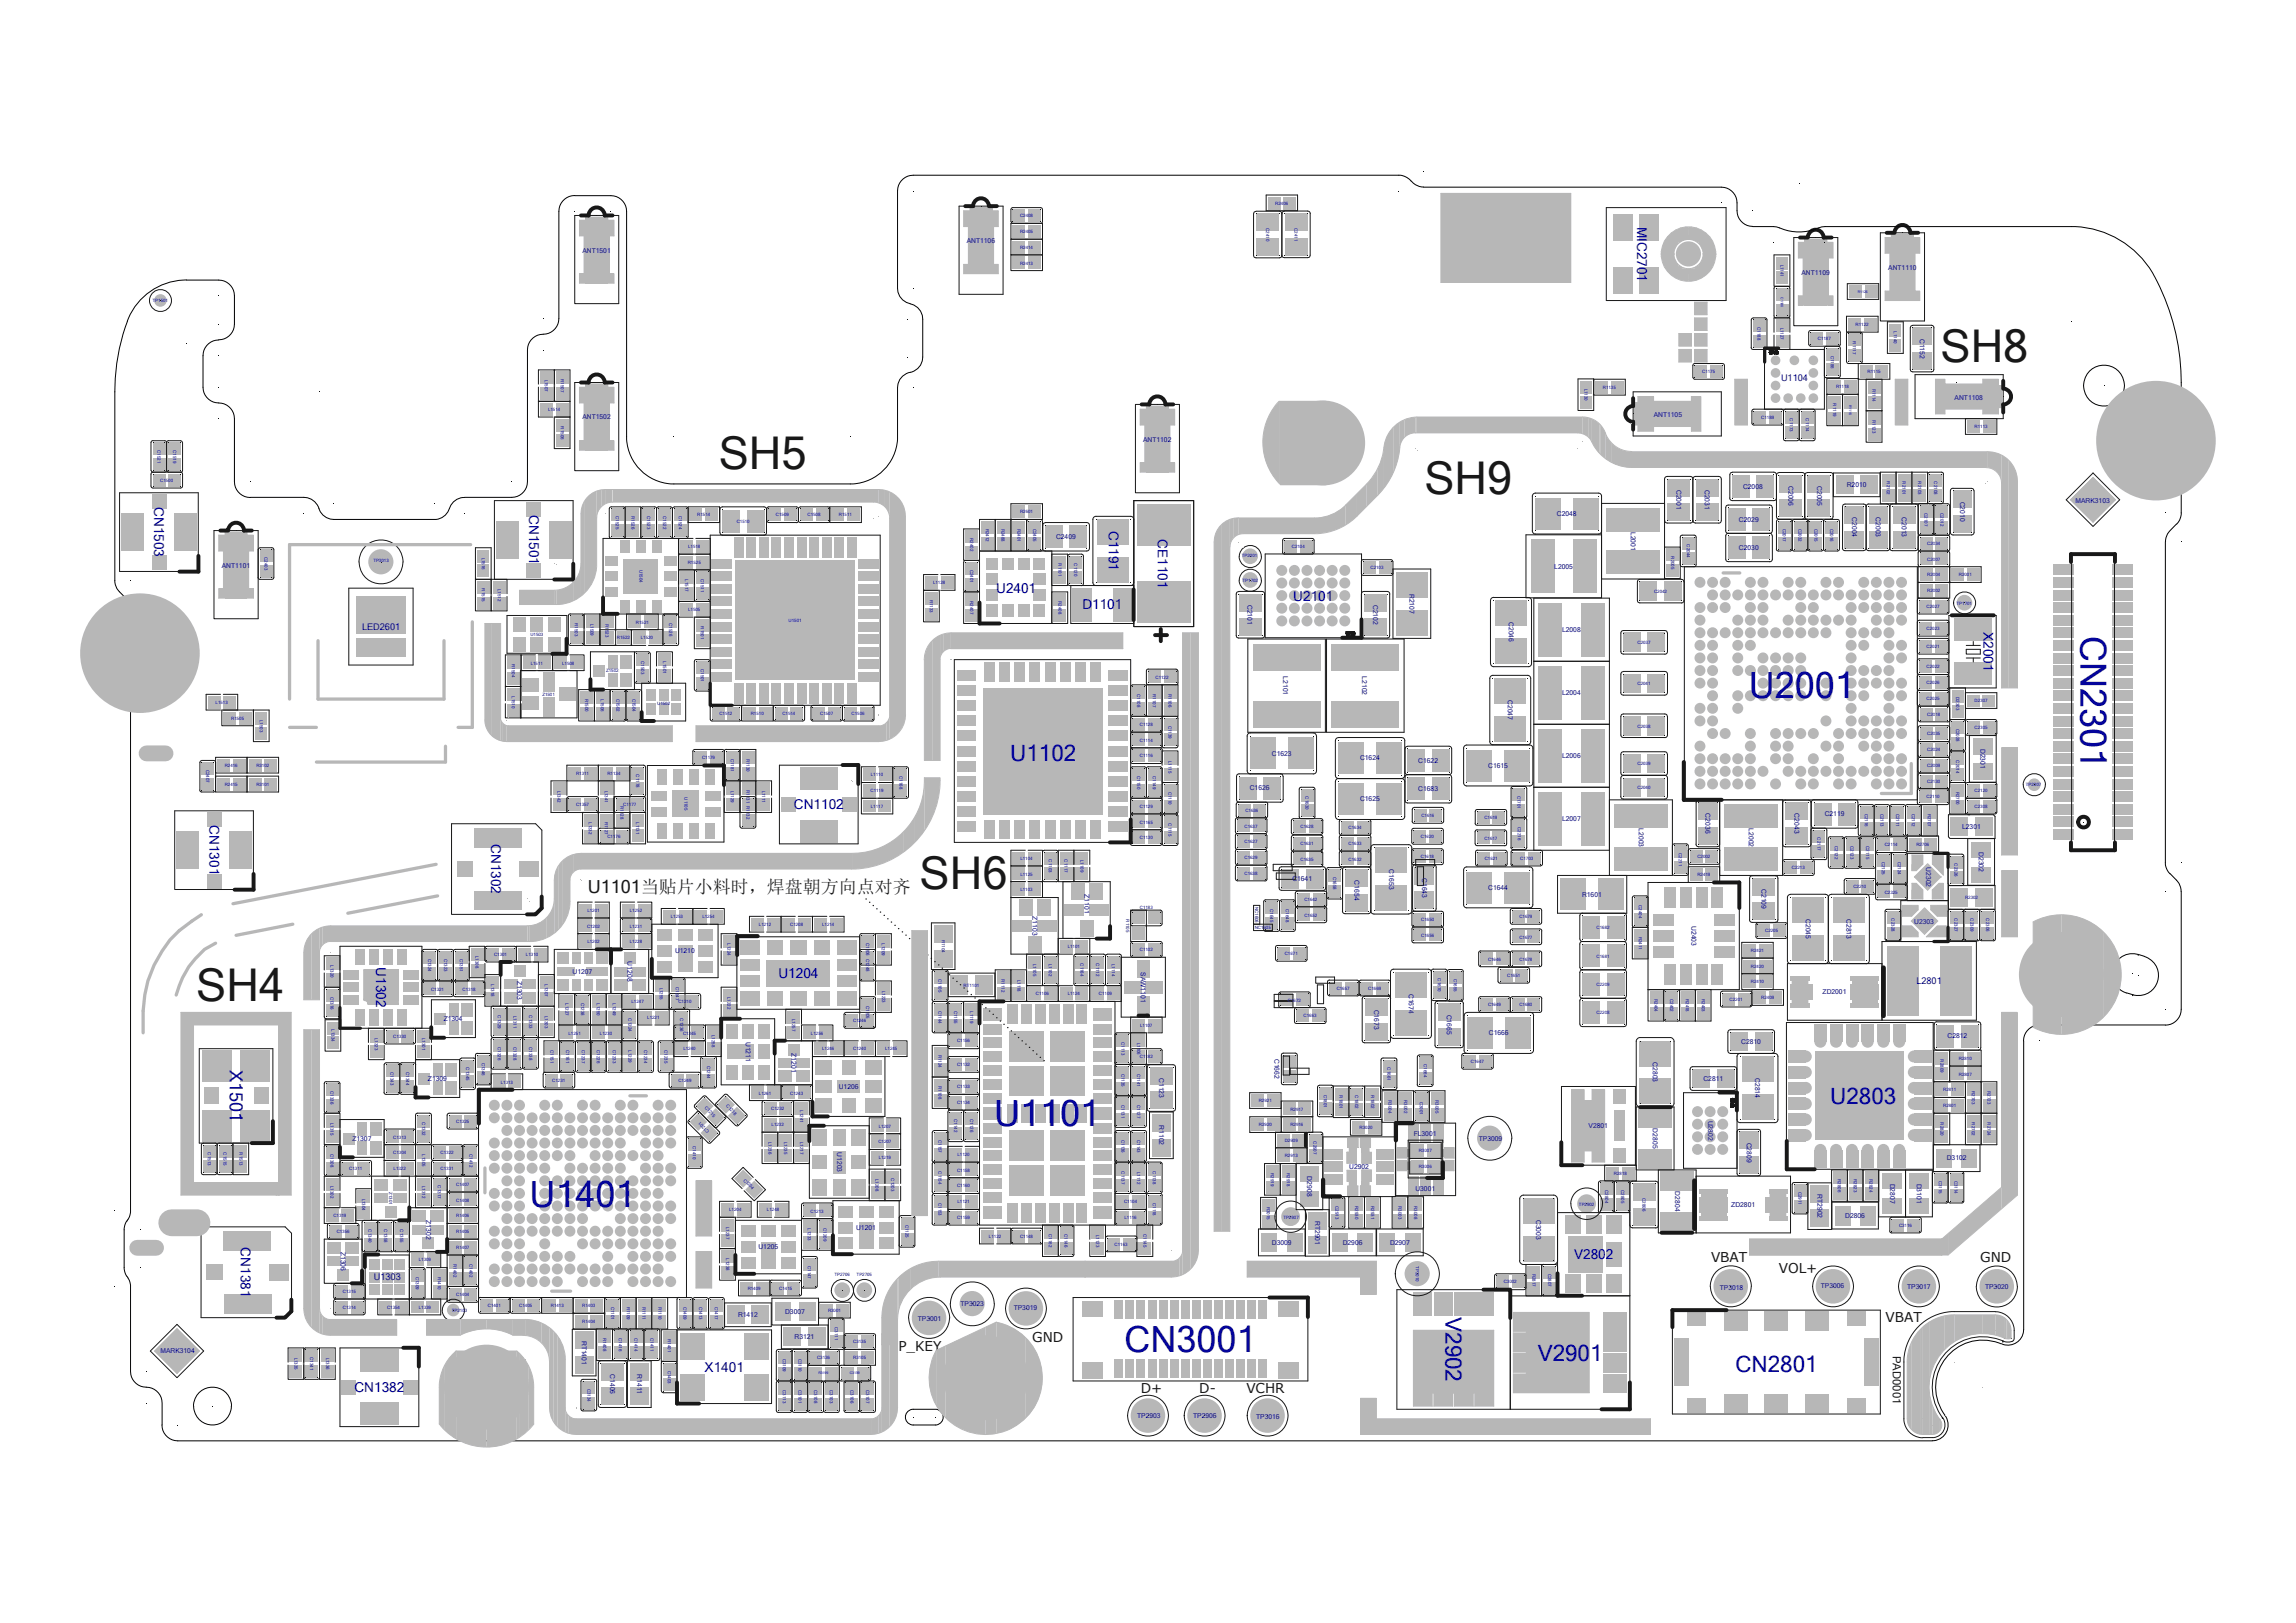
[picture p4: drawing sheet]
<svg xmlns="http://www.w3.org/2000/svg" width="297mm" height="210mm" viewBox="0 0 297 210" stroke-linecap="round" stroke-linejoin="round" font-family="sans-serif">
<defs><g id="words">
<g font-size="5.8" fill="#181818">
<text x="251.1" y="46.8">SH8</text>
<text x="93" y="60.6">SH5</text>
<text x="184.3" y="63.9">SH9</text>
<text x="119" y="115">SH6</text>
<text x="25.4" y="129.5">SH4</text>
</g>
<g font-size="4.7" fill="#00009a">
<text x="269.2" y="82.3" transform="rotate(90 269.2 82.3)">CN2301</text>
<text x="226.2" y="90.3">U2001</text>
<text x="128.6" y="145.7">U1101</text>
<text x="68.5" y="156.1">U1401</text>
<text x="145.5" y="174.9">CN3001</text>
</g>
<g font-size="2.9" fill="#00009a">
<text x="130.7" y="98.4">U1102</text>
<text x="236.8" y="142.8">U2803</text>
<text x="187" y="170.4" transform="rotate(90 187 170.4)">V2902</text>
<text x="198.9" y="176.1">V2901</text>
<text x="224.5" y="177.5">CN2801</text>
</g>
<text font-size="2.3" fill="#181818" x="76.1" y="115.6">U1101当当当当当当，焊焊焊焊焊焊焊焊</text>
<text font-size="2.3" fill="#00009a" x="29.7" y="138.4" transform="rotate(90 29.7 138.4)">X1501</text>
<g font-size="1.8" fill="#00009a">
<text x="211.8" y="29.4" transform="rotate(90 211.8 29.4)">MIC2701</text>
<text x="20" y="65.6" transform="rotate(90 20 65.6)">CN1503</text>
<text x="68.4" y="66.6" transform="rotate(90 68.4 66.6)">CN1501</text>
<text x="143.4" y="68.7" transform="rotate(90 143.4 68.7)">C1191</text>
<text x="149.8" y="69.8" transform="rotate(90 149.8 69.8)">CE1101</text>
<text x="128.9" y="76.7">U2401</text>
<text x="167.3" y="77.7">U2101</text>
<text x="140" y="78.8">D1101</text>
<text x="256.6" y="81.8" transform="rotate(90 256.6 81.8)">X2001</text>
<text x="27.1" y="106.8" transform="rotate(90 27.1 106.8)">CN1301</text>
<text x="102.7" y="104.7">CN1102</text>
<text x="63.6" y="109.2" transform="rotate(90 63.6 109.2)">CN1302</text>
<text x="48.7" y="125.1" transform="rotate(90 48.7 125.1)">U1302</text>
<text x="100.7" y="126.5">U1204</text>
<text x="31.2" y="161.4" transform="rotate(90 31.2 161.4)">CN1381</text>
<text x="203.6" y="162.9">V2802</text>
<text x="91.2" y="177.5">X1401</text>
<text x="45.9" y="180.1">CN1382</text>
</g>
<g font-size="1.8" fill="#181818">
<text x="221.4" y="163.3">VBAT</text>
<text x="230.1" y="164.7">VOL+</text>
<text x="256.2" y="163.3">GND</text>
<text x="133.5" y="173.7">GND</text>
<text x="243.9" y="171">VBAT</text>
<text x="116.2" y="174.8">P_KEY</text>
<text x="147.6" y="180.2">D+</text>
<text x="155.1" y="180.2">D-</text>
<text x="161.2" y="180.2">VCHR</text>
</g>
<text font-size="1.5" fill="#181818" x="244.9" y="175.4" transform="rotate(90 244.9 175.4)">PAD0001</text>
<g font-size="1.2" fill="#00009a">
<text x="230.4" y="49.3">U1104</text>
<text x="46.8" y="81.5">LED2601</text>
<text x="247.9" y="127.3">L2801</text>
<text x="48.4" y="165.6">U1303</text>
</g>
<g font-size=".9" fill="#00009a">
<text x="75.3" y="32.7">ANT1501</text>
<text x="125.1" y="31.5">ANT1106</text>
<text x="233.1" y="35.5">ANT1109</text>
<text x="244.3" y="34.9">ANT1110</text>
<text x="248.4" y="43.8" transform="rotate(90 248.4 43.8)">C1152</text>
<text x="213.9" y="53.9">ANT1105</text>
<text x="252.9" y="51.7">ANT1108</text>
<text x="75.3" y="54.3">ANT1502</text>
<text x="147.9" y="57.1">ANT1102</text>
<text x="216.9" y="63.4" transform="rotate(90 216.9 63.4)">C2001</text>
<text x="220.6" y="63.4" transform="rotate(90 220.6 63.4)">C2031</text>
<text x="225.5" y="63.2">C2008</text>
<text x="231.4" y="62.9" transform="rotate(90 231.4 62.9)">C2006</text>
<text x="235.1" y="62.9" transform="rotate(90 235.1 62.9)">C2005</text>
<text x="238.9" y="63">R2010</text>
<text x="253.6" y="64.9" transform="rotate(90 253.6 64.9)">C2010</text>
<text x="268.5" y="65.1">MARK3103</text>
<text x="136.6" y="69.8">C2409</text>
<text x="201.4" y="66.8">C2048</text>
<text x="211" y="68.8" transform="rotate(90 211 68.8)">L2001</text>
<text x="225" y="67.5">C2029</text>
<text x="225" y="71.1">C2030</text>
<text x="239.6" y="66.9" transform="rotate(90 239.6 66.9)">C2004</text>
<text x="242.7" y="66.9" transform="rotate(90 242.7 66.9)">C2003</text>
<text x="246" y="66.9" transform="rotate(90 246 66.9)">C2013</text>
<text x="28.7" y="73.4">ANT1101</text>
<text x="182.3" y="76.8" transform="rotate(90 182.3 76.8)">R2107</text>
<text x="201.1" y="73.6">L2005</text>
<text x="161.4" y="78.3" transform="rotate(90 161.4 78.3)">C2101</text>
<text x="177.7" y="78.3" transform="rotate(90 177.7 78.3)">C2102</text>
<text x="195.2" y="80.5" transform="rotate(90 195.2 80.5)">C2046</text>
<text x="202.1" y="81.8">L2008</text>
<text x="166" y="87.5" transform="rotate(90 166 87.5)">L2101</text>
<text x="176.2" y="87.5" transform="rotate(90 176.2 87.5)">L2102</text>
<text x="202.1" y="89.9">L2004</text>
<text x="195.1" y="90.6" transform="rotate(90 195.1 90.6)">C2047</text>
<text x="164.5" y="97.8">C1623</text>
<text x="176" y="98.4">C1624</text>
<text x="183.5" y="98.7">C1622</text>
<text x="192.5" y="99.4">C1615</text>
<text x="202.1" y="98.1">L2006</text>
<text x="256.2" y="96.9" transform="rotate(90 256.2 96.9)">D2301</text>
<text x="161.7" y="102.3">C1626</text>
<text x="176" y="103.7">C1625</text>
<text x="183.5" y="102.4">C1683</text>
<text x="202.1" y="106.2">L2007</text>
<text x="212" y="107.2" transform="rotate(90 212 107.2)">L2003</text>
<text x="220.7" y="105.2" transform="rotate(90 220.7 105.2)">C2036</text>
<text x="226.3" y="107.2" transform="rotate(90 226.3 107.2)">L2002</text>
<text x="232.2" y="105.2" transform="rotate(90 232.2 105.2)">C2043</text>
<text x="236.1" y="105.6">C2119</text>
<text x="253.8" y="107.3">L2301</text>
<text x="167.2" y="114">C1641</text>
<text x="175.2" y="113.9" transform="rotate(90 175.2 113.9)">C1654</text>
<text x="179.7" y="112.5" transform="rotate(90 179.7 112.5)">C1653</text>
<text x="184" y="113.6" transform="rotate(90 184 113.6)">C1643</text>
<text x="249.2" y="112.2" transform="rotate(90 249.2 112.2)">U2302</text>
<text x="256" y="110.2" transform="rotate(90 256 110.2)">D2302</text>
<text x="133.6" y="118.6" transform="rotate(90 133.6 118.6)">Z1103</text>
<text x="140.3" y="115.7" transform="rotate(90 140.3 115.7)">Z1101</text>
<text x="192.5" y="115.1">C1644</text>
<text x="204.7" y="116">R1601</text>
<text x="218.8" y="119.8" transform="rotate(90 218.8 119.8)">U2403</text>
<text x="227.9" y="115" transform="rotate(90 227.9 115)">C2109</text>
<text x="233.6" y="118.9" transform="rotate(90 233.6 118.9)">C2045</text>
<text x="238.9" y="118.9" transform="rotate(90 238.9 118.9)">C2813</text>
<text x="247.6" y="119.6">U2303</text>
<text x="81.2" y="124.4" transform="rotate(90 81.2 124.4)">U1208</text>
<text x="87.3" y="123.4">U1210</text>
<text x="147.6" y="125.8" transform="rotate(90 147.6 125.8)">SAW1101</text>
<text x="66.9" y="126.9" transform="rotate(90 66.9 126.9)">Z1303</text>
<text x="74.1" y="126">U1207</text>
<text x="177.8" y="130.6" transform="rotate(90 177.8 130.6)">C1673</text>
<text x="182.3" y="128.6" transform="rotate(90 182.3 128.6)">C1674</text>
<text x="187.2" y="131.3" transform="rotate(90 187.2 131.3)">C1665</text>
<text x="235.8" y="128.7">ZD2001</text>
<text x="57.4" y="132.1">Z1304</text>
<text x="96.5" y="134.8" transform="rotate(90 96.5 134.8)">U1211</text>
<text x="102.4" y="136.3" transform="rotate(90 102.4 136.3)">Z1201</text>
<text x="164.9" y="137" transform="rotate(90 164.9 137)">C1662</text>
<text x="192.6" y="133.9">C1666</text>
<text x="213.8" y="137.4" transform="rotate(90 213.8 137.4)">C2803</text>
<text x="225.3" y="135.1">C2810</text>
<text x="252" y="134.3">C2812</text>
<text x="55.4" y="139.8">Z1309</text>
<text x="108.5" y="140.9">U1206</text>
<text x="150" y="139.5" transform="rotate(90 150 139.5)">C1123</text>
<text x="220.4" y="139.8">C2811</text>
<text x="227.1" y="139.5" transform="rotate(90 227.1 139.5)">C2814</text>
<text x="45.6" y="147.6">Z1307</text>
<text x="108.3" y="149.1" transform="rotate(90 108.3 149.1)">U1203</text>
<text x="150" y="145.6" transform="rotate(90 150 145.6)">R1102</text>
<text x="182.9" y="147">FL3001</text>
<text x="191.3" y="147.6">TP3009</text>
<text x="205.5" y="146">V2801</text>
<text x="213.8" y="146" transform="rotate(90 213.8 146)">D2805</text>
<text x="221" y="145" transform="rotate(90 221 145)">U2802</text>
<text x="226" y="147.8" transform="rotate(90 226 147.8)">C2809</text>
<text x="169.1" y="152.2" transform="rotate(90 169.1 152.2)">D2908</text>
<text x="174.6" y="151.3">U2902</text>
<text x="183.1" y="154.1">U3001</text>
<text x="216.7" y="154.1" transform="rotate(90 216.7 154.1)">D2804</text>
<text x="235.1" y="154.5" transform="rotate(90 235.1 154.5)">RT2902</text>
<text x="244.5" y="153.1" transform="rotate(90 244.5 153.1)">D2807</text>
<text x="248" y="153.1" transform="rotate(90 248 153.1)">D3101</text>
<text x="251.9" y="150.1">D3102</text>
<text x="44.1" y="161.9" transform="rotate(90 44.1 161.9)">Z1306</text>
<text x="55.1" y="157.9" transform="rotate(90 55.1 157.9)">Z1302</text>
<text x="98.1" y="161.6">U1205</text>
<text x="110.8" y="159.1">U1201</text>
<text x="164.5" y="161">D3009</text>
<text x="170.1" y="158" transform="rotate(90 170.1 158)">RT2901</text>
<text x="173.7" y="161">D2906</text>
<text x="179.8" y="161">D2907</text>
<text x="198.8" y="157.8" transform="rotate(90 198.8 157.8)">C3003</text>
<text x="224" y="156.1">ZD2801</text>
<text x="238.7" y="157.6">D2806</text>
<text x="222.5" y="166.9">TP3018</text>
<text x="235.6" y="166.7">TP3006</text>
<text x="246.7" y="166.8">TP3017</text>
<text x="256.8" y="166.8">TP3020</text>
<text x="75.3" y="173.5" transform="rotate(90 75.3 173.5)">RT1401</text>
<text x="95.5" y="170.4">R1412</text>
<text x="101.6" y="169.9">D3007</text>
<text x="102.8" y="173.3">R3121</text>
<text x="118.7" y="170.9">TP3001</text>
<text x="124.3" y="169">TP3023</text>
<text x="131.1" y="169.5">TP3019</text>
<text x="20.8" y="175.1">MARK3104</text>
<text x="78.9" y="177.8" transform="rotate(90 78.9 177.8)">C1406</text>
<text x="82.4" y="177.8" transform="rotate(90 82.4 177.8)">R1411</text>
<text x="147.1" y="183.4">TP2903</text>
<text x="154.4" y="183.5">TP2906</text>
<text x="162.5" y="183.6">TP3016</text>
</g>
<g font-size=".6" fill="#00009a">
<text x="132" y="28.1">C2408</text>
<text x="163.8" y="29.5" transform="rotate(90 163.8 29.5)">C2410</text>
<text x="165" y="26.5">R2406</text>
<text x="167.5" y="29.5" transform="rotate(90 167.5 29.5)">C2411</text>
<text x="132" y="32.2">R2414</text>
<text x="132" y="30.1">R2405</text>
<text x="132" y="34.2">R2413</text>
<text x="230.4" y="34.2" transform="rotate(90 230.4 34.2)">L1141</text>
<text x="19.7" y="39.1">TP1501</text>
<text x="227.4" y="42.3" transform="rotate(90 227.4 42.3)">C1188</text>
<text x="230.4" y="42.4" transform="rotate(90 230.4 42.4)">L1127</text>
<text x="235.2" y="44">C1187</text>
<text x="236.9" y="46" transform="rotate(90 236.9 46)">C1186</text>
<text x="239.7" y="44.2" transform="rotate(90 239.7 44.2)">R1117</text>
<text x="240.1" y="42.2">R1122</text>
<text x="245" y="42.9" transform="rotate(90 245 42.9)">L1140</text>
<text x="70.5" y="49.1" transform="rotate(90 70.5 49.1)">L1507</text>
<text x="70.9" y="53.2">L1514</text>
<text x="72.5" y="49" transform="rotate(90 72.5 49)">R1507</text>
<text x="205" y="50.3" transform="rotate(90 205 50.3)">L1130</text>
<text x="207.4" y="50.3">R1135</text>
<text x="220.2" y="48.3">C1175</text>
<text x="237.2" y="52.2" transform="rotate(90 237.2 52.2)">R1119</text>
<text x="237.5" y="50.2">R1118</text>
<text x="241.6" y="48.3">R1115</text>
<text x="242.3" y="50.3" transform="rotate(90 242.3 50.3)">R1114</text>
<text x="20.4" y="58.2" transform="rotate(90 20.4 58.2)">C1521</text>
<text x="22.4" y="58.2" transform="rotate(90 22.4 58.2)">C1519</text>
<text x="72.5" y="55.2" transform="rotate(90 72.5 55.2)">R1506</text>
<text x="227.9" y="54.2">C1189</text>
<text x="231.6" y="54.1" transform="rotate(90 231.6 54.1)">C1173</text>
<text x="233.6" y="54.1" transform="rotate(90 233.6 54.1)">C1174</text>
<text x="242.3" y="54.3" transform="rotate(90 242.3 54.3)">R1123</text>
<text x="255.5" y="55.4">R1113</text>
<text x="20.7" y="62.3">C1500</text>
<text x="244.1" y="62.3" transform="rotate(90 244.1 62.3)">R2102</text>
<text x="246.1" y="62.3" transform="rotate(90 246.1 62.3)">R2101</text>
<text x="248.2" y="62.3" transform="rotate(90 248.2 62.3)">R2103</text>
<text x="250.2" y="62.3" transform="rotate(90 250.2 62.3)">C2108</text>
<text x="79.7" y="66.8" transform="rotate(90 79.7 66.8)">C1525</text>
<text x="81.7" y="66.8" transform="rotate(90 81.7 66.8)">R1526</text>
<text x="83.7" y="66.8" transform="rotate(90 83.7 66.8)">C1523</text>
<text x="85.8" y="66.8" transform="rotate(90 85.8 66.8)">C1522</text>
<text x="87.8" y="66.8" transform="rotate(90 87.8 66.8)">C1524</text>
<text x="89" y="70.9">L1518</text>
<text x="90.2" y="66.8">R1514</text>
<text x="95.3" y="67.6">C1510</text>
<text x="100.4" y="66.8">C1509</text>
<text x="104.5" y="66.8">C1508</text>
<text x="108.5" y="66.8">R1511</text>
<text x="125.5" y="69.6" transform="rotate(90 125.5 69.6)">R2402</text>
<text x="127.5" y="68.4" transform="rotate(90 127.5 68.4)">R2412</text>
<text x="129.6" y="68.4" transform="rotate(90 129.6 68.4)">R2488</text>
<text x="131.6" y="68.4" transform="rotate(90 131.6 68.4)">R2401</text>
<text x="132" y="66.4">R2601</text>
<text x="133.7" y="68.4" transform="rotate(90 133.7 68.4)">C2405</text>
<text x="167.1" y="70.9">C2104</text>
<text x="216.2" y="72" transform="rotate(90 216.2 72)">R2005</text>
<text x="218.2" y="70.4" transform="rotate(90 218.2 70.4)">C2044</text>
<text x="230.6" y="68.4" transform="rotate(90 230.6 68.4)">C2017</text>
<text x="232.7" y="68.4" transform="rotate(90 232.7 68.4)">C2032</text>
<text x="234.7" y="68.4" transform="rotate(90 234.7 68.4)">C2015</text>
<text x="236.8" y="68.4" transform="rotate(90 236.8 68.4)">C2016</text>
<text x="249" y="66.4" transform="rotate(90 249 66.4)">C2107</text>
<text x="249.3" y="70.5">C2034</text>
<text x="251" y="66.4" transform="rotate(90 251 66.4)">C2012</text>
<text x="34.2" y="72.1" transform="rotate(90 34.2 72.1)">C2403</text>
<text x="48.3" y="72.7">TP3013</text>
<text x="62.4" y="72.1" transform="rotate(90 62.4 72.1)">L1516</text>
<text x="62.4" y="76.1" transform="rotate(90 62.4 76.1)">R1515</text>
<text x="64.4" y="76.2" transform="rotate(90 64.4 76.2)">L1512</text>
<text x="82.7" y="73.7" transform="rotate(90 82.7 73.7)">U1504</text>
<text x="88.6" y="75" transform="rotate(90 88.6 75)">L1517</text>
<text x="89" y="72.9">R1525</text>
<text x="90.7" y="74.9" transform="rotate(90 90.7 74.9)">C1511</text>
<text x="120.3" y="77.6" transform="rotate(90 120.3 77.6)">R1133</text>
<text x="120.7" y="75.6">L1128</text>
<text x="125.5" y="73.7" transform="rotate(90 125.5 73.7)">C2401</text>
<text x="125.5" y="77.8" transform="rotate(90 125.5 77.8)">R2407</text>
<text x="136.9" y="77.8" transform="rotate(90 136.9 77.8)">R2408</text>
<text x="136.9" y="72.9" transform="rotate(90 136.9 72.9)">R1101</text>
<text x="139" y="72.9" transform="rotate(90 139 72.9)">C1120</text>
<text x="160.7" y="72.1">TP2001</text>
<text x="160.8" y="75.3">TP1702</text>
<text x="177.3" y="73.7">C2103</text>
<text x="214" y="76.7">C2042</text>
<text x="249.3" y="74.6">R2004</text>
<text x="249.3" y="72.5">C2007</text>
<text x="249.3" y="76.6">R2002</text>
<text x="253.4" y="74.6">R2001</text>
<text x="68.6" y="82.3">U1503</text>
<text x="74.4" y="80.6" transform="rotate(90 74.4 80.6)">R1503</text>
<text x="76.4" y="80.7" transform="rotate(90 76.4 80.7)">L1509</text>
<text x="78.3" y="80.7" transform="rotate(90 78.3 80.7)">R1523</text>
<text x="79.8" y="82.7">R1522</text>
<text x="82.3" y="80.7">R1521</text>
<text x="82.9" y="82.7">L1520</text>
<text x="86.6" y="80.6" transform="rotate(90 86.6 80.6)">C1526</text>
<text x="89" y="79.1">L1505</text>
<text x="90.7" y="81" transform="rotate(90 90.7 81)">R1501</text>
<text x="102" y="80.5">U1501</text>
<text x="211.9" y="83.3">C2037</text>
<text x="249.3" y="83.8">C2021</text>
<text x="249.3" y="81.5">C2023</text>
<text x="249.3" y="78.6">C2027</text>
<text x="253.1" y="78.2">TP1701</text>
<text x="66.2" y="85.9" transform="rotate(90 66.2 85.9)">R1504</text>
<text x="68.7" y="86">L1511</text>
<text x="72.7" y="86">L1508</text>
<text x="78.4" y="87">Z1502</text>
<text x="82.9" y="85.5" transform="rotate(90 82.9 85.5)">C1503</text>
<text x="85.8" y="85.6" transform="rotate(90 85.8 85.6)">L1501</text>
<text x="90.7" y="86.5" transform="rotate(90 90.7 86.5)">C1501</text>
<text x="147.1" y="89.8" transform="rotate(90 147.1 89.8)">C1108</text>
<text x="149.1" y="89.8" transform="rotate(90 149.1 89.8)">R1107</text>
<text x="149.5" y="87.8">C1122</text>
<text x="151.2" y="89.8" transform="rotate(90 151.2 89.8)">R1106</text>
<text x="211.9" y="88.6">C2041</text>
<text x="249.3" y="88.5">C2026</text>
<text x="249.3" y="86.5">C2022</text>
<text x="27.9" y="91.1">L1513</text>
<text x="29.9" y="93.1">R1505</text>
<text x="33.6" y="93.1" transform="rotate(90 33.6 93.1)">L1503</text>
<text x="66.2" y="90.1" transform="rotate(90 66.2 90.1)">L1510</text>
<text x="70.2" y="90.1">Z1501</text>
<text x="75.7" y="90.4" transform="rotate(90 75.7 90.4)">R1500</text>
<text x="77.7" y="90.5" transform="rotate(90 77.7 90.5)">L1506</text>
<text x="79.8" y="90.4" transform="rotate(90 79.8 90.4)">C1502</text>
<text x="81.8" y="90.4" transform="rotate(90 81.8 90.4)">C1504</text>
<text x="85" y="91.2">U1502</text>
<text x="93.1" y="92.5">C1512</text>
<text x="97.1" y="92.5">R1510</text>
<text x="101.2" y="92.5">C1514</text>
<text x="106.1" y="92.5">C1507</text>
<text x="110.2" y="92.5">C1506</text>
<text x="147.5" y="93.9">C1128</text>
<text x="147.5" y="96">C1114</text>
<text x="151.2" y="93.9" transform="rotate(90 151.2 93.9)">C1139</text>
<text x="211.9" y="94.1">C2038</text>
<text x="249.3" y="90.6">C2025</text>
<text x="249.3" y="95.1">C2035</text>
<text x="249.3" y="92.6">C2018</text>
<text x="253.1" y="90.2" transform="rotate(90 253.1 90.2)">D2303</text>
<text x="253.1" y="94.3" transform="rotate(90 253.1 94.3)">C2028</text>
<text x="255.5" y="90.9">D2307</text>
<text x="255.5" y="94.3">C2305</text>
<text x="26.7" y="99.6" transform="rotate(90 26.7 99.6)">C2407</text>
<text x="29.1" y="101.7">R2415</text>
<text x="29.1" y="99.2">R2416</text>
<text x="33.2" y="101.7">R3101</text>
<text x="33.2" y="99.2">R3102</text>
<text x="74.5" y="100.2">R1311</text>
<text x="78.6" y="100.2">R1134</text>
<text x="82.3" y="100.2" transform="rotate(90 82.3 100.2)">C1178</text>
<text x="90.8" y="98.2">C1179</text>
<text x="94.5" y="98.1" transform="rotate(90 94.5 98.1)">C1181</text>
<text x="96.6" y="98.1" transform="rotate(90 96.6 98.1)">R1130</text>
<text x="112.7" y="100.4">L1110</text>
<text x="116.3" y="100.4" transform="rotate(90 116.3 100.4)">C1168</text>
<text x="147.1" y="100.4" transform="rotate(90 147.1 100.4)">C1150</text>
<text x="147.5" y="98">C1116</text>
<text x="149.1" y="100.4" transform="rotate(90 149.1 100.4)">C1149</text>
<text x="151.2" y="98.4" transform="rotate(90 151.2 98.4)">L1115</text>
<text x="211.9" y="99">C2039</text>
<text x="249.3" y="101.3">C2130</text>
<text x="249.3" y="99.2">C2009</text>
<text x="249.3" y="97.2">C2024</text>
<text x="253.1" y="98.4" transform="rotate(90 253.1 98.4)">C2014</text>
<text x="262.1" y="101.7">TP2307</text>
<text x="72.1" y="102.3" transform="rotate(90 72.1 102.3)">L1342</text>
<text x="74.5" y="104.3">C1357</text>
<text x="76.2" y="106.4" transform="rotate(90 76.2 106.4)">L1332</text>
<text x="78.2" y="102.3" transform="rotate(90 78.2 102.3)">L1341</text>
<text x="78.2" y="106.3" transform="rotate(90 78.2 106.3)">R1127</text>
<text x="80.3" y="104.3" transform="rotate(90 80.3 104.3)">R1128</text>
<text x="80.6" y="104.3">C1177</text>
<text x="82.3" y="106.4" transform="rotate(90 82.3 106.4)">L1131</text>
<text x="88.5" y="103.1" transform="rotate(90 88.5 103.1)">U1105</text>
<text x="94.5" y="102.3" transform="rotate(90 94.5 102.3)">L1129</text>
<text x="96.6" y="102.2" transform="rotate(90 96.6 102.2)">R1131 R1132</text>
<text x="98.6" y="102.3" transform="rotate(90 98.6 102.3)">L1111</text>
<text x="112.6" y="102.5">C1119</text>
<text x="112.7" y="104.5">L1117</text>
<text x="147.5" y="106.6">C1165</text>
<text x="147.5" y="104.5">C1129</text>
<text x="151.2" y="102.4" transform="rotate(90 151.2 102.4)">C1110</text>
<text x="151.2" y="106.5" transform="rotate(90 151.2 106.5)">C1115</text>
<text x="161" y="107.1">C1637</text>
<text x="161.1" y="105">C1636</text>
<text x="168.3" y="107.2">C1628</text>
<text x="168.9" y="103" transform="rotate(90 168.9 103)">C1630</text>
<text x="174.5" y="107.3">C1634</text>
<text x="183.9" y="105.7">C1616</text>
<text x="192" y="106">C1619</text>
<text x="196.3" y="102.9" transform="rotate(90 196.3 102.9)">C1701</text>
<text x="196.4" y="107" transform="rotate(90 196.4 107)">C2216</text>
<text x="211.9" y="102.1">C2040</text>
<text x="241.3" y="105.3" transform="rotate(90 241.3 105.3)">C2116</text>
<text x="243.3" y="105.3" transform="rotate(90 243.3 105.3)">C2113</text>
<text x="245.3" y="105.3" transform="rotate(90 245.3 105.3)">C2111</text>
<text x="247.4" y="105.3" transform="rotate(90 247.4 105.3)">C2112</text>
<text x="249.3" y="103.3">C2110</text>
<text x="249.4" y="105.3" transform="rotate(90 249.4 105.3)">R2707</text>
<text x="253.1" y="102.4" transform="rotate(90 253.1 102.4)">R2700</text>
<text x="255.5" y="102.5">C2120</text>
<text x="255.5" y="104.5">C2308</text>
<text x="78.6" y="108.4">C1176</text>
<text x="132" y="113.3">L1125</text>
<text x="132" y="111.3">L1104</text>
<text x="135.7" y="111.2" transform="rotate(90 135.7 111.2)">C1103</text>
<text x="137.7" y="111.2" transform="rotate(90 137.7 111.2)">C1117</text>
<text x="139.8" y="111.3" transform="rotate(90 139.8 111.3)">L1109</text>
<text x="147.5" y="108.6">C1130</text>
<text x="161" y="113.2">C1638</text>
<text x="161" y="109.1">C1627</text>
<text x="161" y="111.1">C1629</text>
<text x="168.3" y="109.3">C1631</text>
<text x="168.3" y="111.3">C1635</text>
<text x="172.5" y="113.4" transform="rotate(90 172.5 113.4)">C1658</text>
<text x="174.5" y="109.3">C1633</text>
<text x="174.5" y="111.3">C1632</text>
<text x="183.8" y="108.4">C1620</text>
<text x="183.8" y="111.1">C1618</text>
<text x="192" y="108.6">C1617</text>
<text x="192.1" y="111.3">C1621</text>
<text x="196.7" y="111.3">C1703</text>
<text x="217.2" y="110.4" transform="rotate(90 217.2 110.4)">C2211</text>
<text x="219.6" y="113.4">R2419</text>
<text x="219.6" y="111">C2002</text>
<text x="231.8" y="112.4">C2213</text>
<text x="235.1" y="108.3" transform="rotate(90 235.1 108.3)">C2117</text>
<text x="237.4" y="109.5" transform="rotate(90 237.4 109.5)">C2122</text>
<text x="239.4" y="109.5" transform="rotate(90 239.4 109.5)">C2123</text>
<text x="241.4" y="109.5" transform="rotate(90 241.4 109.5)">C2115</text>
<text x="243.5" y="111.5" transform="rotate(90 243.5 111.5)">C2125</text>
<text x="243.8" y="109.5">C2114</text>
<text x="245.5" y="111.5" transform="rotate(90 245.5 111.5)">C2124</text>
<text x="247.9" y="109.4">R2706</text>
<text x="252.9" y="111.7" transform="rotate(90 252.9 111.7)">C2326</text>
<text x="76" y="118">L1201</text>
<text x="81.5" y="118">L1252</text>
<text x="86.8" y="118.8">L1253</text>
<text x="90.9" y="118.8">L1254</text>
<text x="98.2" y="119.8">L1212</text>
<text x="102.2" y="119.8">C1208</text>
<text x="106.4" y="119.8">L1214</text>
<text x="132" y="115.3">L1103</text>
<text x="145.7" y="118.9" transform="rotate(90 145.7 118.9)">R1105</text>
<text x="147.5" y="117.6">C1183</text>
<text x="162.4" y="117.3" transform="rotate(90 162.4 117.3)">NC1606</text>
<text x="164.3" y="117.6" transform="rotate(90 164.3 117.6)">C1645</text>
<text x="166.4" y="117.6" transform="rotate(90 166.4 117.6)">C1648</text>
<text x="168.8" y="118.6">C1652</text>
<text x="168.8" y="116.5">C1642</text>
<text x="183.9" y="119.1">C1650</text>
<text x="196.6" y="118.8">C1679</text>
<text x="212" y="117.1" transform="rotate(90 212 117.1)">C2404</text>
<text x="239.8" y="114.9">C2210</text>
<text x="243.8" y="115.6">C2325</text>
<text x="244.7" y="118.8" transform="rotate(90 244.7 118.8)">C2328</text>
<text x="252.9" y="118.8" transform="rotate(90 252.9 118.8)">C2327</text>
<text x="254.2" y="116.3">R2302</text>
<text x="254.9" y="118.8" transform="rotate(90 254.9 118.8)">C2309</text>
<text x="256.9" y="118.8" transform="rotate(90 256.9 118.8)">C2306</text>
<text x="42.8" y="124.9" transform="rotate(90 42.8 124.9)">L1320</text>
<text x="55.4" y="124" transform="rotate(90 55.4 124)">C1324</text>
<text x="57.4" y="124" transform="rotate(90 57.4 124)">C1323</text>
<text x="59.5" y="124" transform="rotate(90 59.5 124)">C1351</text>
<text x="61.5" y="123.7" transform="rotate(90 61.5 123.7)">L1308</text>
<text x="63.9" y="123.7">C1301</text>
<text x="68" y="123.7">L1310</text>
<text x="75.9" y="120">C1202</text>
<text x="76" y="122">L1202</text>
<text x="81.5" y="122">L1228</text>
<text x="81.5" y="120">L1231</text>
<text x="94.1" y="122" transform="rotate(90 94.1 122)">L1224</text>
<text x="112.1" y="122" transform="rotate(90 112.1 122)">C1206 C1248</text>
<text x="114.1" y="122" transform="rotate(90 114.1 122)">L1209</text>
<text x="121.8" y="121.6" transform="rotate(90 121.8 121.6)">R1104</text>
<text x="133.7" y="124.7" transform="rotate(90 133.7 124.7)">L1105</text>
<text x="135.7" y="124.7" transform="rotate(90 135.7 124.7)">L1102</text>
<text x="138.1" y="122.7">L1101</text>
<text x="139.8" y="124.6" transform="rotate(90 139.8 124.6)">C1164</text>
<text x="141.8" y="124.6" transform="rotate(90 141.8 124.6)">C1112</text>
<text x="143.8" y="124.7" transform="rotate(90 143.8 124.7)">L1114</text>
<text x="147.5" y="123.1">C1102</text>
<text x="162.3" y="120.2">NC1605</text>
<text x="166.2" y="123.6">C1671</text>
<text x="183.9" y="121.2">C1656</text>
<text x="192.5" y="124.3">C1646</text>
<text x="196.6" y="124.3">C1678</text>
<text x="196.6" y="121.4">C1677</text>
<text x="206.6" y="120.2">C1682</text>
<text x="206.6" y="123.9">C1681</text>
<text x="212" y="121.2" transform="rotate(90 212 121.2)">R2411</text>
<text x="226.5" y="123.2">R2421</text>
<text x="226.5" y="125.2">R2420</text>
<text x="228.4" y="120.6">C2205</text>
<text x="42.8" y="128.9" transform="rotate(90 42.8 128.9)">C1316</text>
<text x="55.8" y="128.2">C1321</text>
<text x="59.9" y="128.2">C1318</text>
<text x="63.6" y="127.3" transform="rotate(90 63.6 127.3)">L1318</text>
<text x="64.4" y="131.4" transform="rotate(90 64.4 131.4)">C1329</text>
<text x="66.4" y="131.4" transform="rotate(90 66.4 131.4)">L1311</text>
<text x="68.4" y="131.4" transform="rotate(90 68.4 131.4)">C1333</text>
<text x="70.5" y="127.3" transform="rotate(90 70.5 127.3)">L1307</text>
<text x="70.5" y="131.4" transform="rotate(90 70.5 131.4)">L1303</text>
<text x="73.1" y="129.8" transform="rotate(90 73.1 129.8)">L1227</text>
<text x="75.2" y="129.7" transform="rotate(90 75.2 129.7)">C1238</text>
<text x="77.2" y="129.8" transform="rotate(90 77.2 129.8)">L1250</text>
<text x="79.3" y="129.8" transform="rotate(90 79.3 129.8)">L1249</text>
<text x="81.3" y="131.8" transform="rotate(90 81.3 131.8)">C1224</text>
<text x="81.7" y="129.8">L1247</text>
<text x="83.7" y="131.8">L1221</text>
<text x="85.4" y="127.8" transform="rotate(90 85.4 127.8)">L1255</text>
<text x="87.4" y="127.7" transform="rotate(90 87.4 127.7)">C1247</text>
<text x="87.8" y="129.8">C1210</text>
<text x="88" y="131.8" transform="rotate(90 88 131.8)">C1236</text>
<text x="94.1" y="129" transform="rotate(90 94.1 129)">L1222</text>
<text x="102.5" y="131.8" transform="rotate(90 102.5 131.8)">L1257</text>
<text x="112.1" y="130.1" transform="rotate(90 112.1 130.1)">C1205</text>
<text x="114.1" y="128.2" transform="rotate(90 114.1 128.2)">L1223</text>
<text x="121.4" y="126.7" transform="rotate(90 121.4 126.7)">C1105</text>
<text x="121.4" y="130.7" transform="rotate(90 121.4 130.7)">C1144</text>
<text x="123.5" y="130.7" transform="rotate(90 123.5 130.7)">C1155</text>
<text x="124.7" y="127.7">RT1101</text>
<text x="125.5" y="130.8" transform="rotate(90 125.5 130.8)">L1119</text>
<text x="129.6" y="126.7" transform="rotate(90 129.6 126.7)">R1112</text>
<text x="131.6" y="126.7" transform="rotate(90 131.6 126.7)">L1118</text>
<text x="134" y="128.8">C1106</text>
<text x="138.1" y="128.8">L1124</text>
<text x="142.2" y="128.8">C1109</text>
<text x="166.6" y="129.6">C1672</text>
<text x="168.7" y="131.6">C1663</text>
<text x="172.9" y="128.1">C1657</text>
<text x="177" y="128.1">C1669</text>
<text x="186" y="126.6" transform="rotate(90 186 126.6)">C1670</text>
<text x="188.1" y="126.6" transform="rotate(90 188.1 126.6)">C1655</text>
<text x="192.5" y="130.2">C1649</text>
<text x="195" y="126.4">C1651</text>
<text x="196.6" y="130.2">C1680</text>
<text x="206.6" y="131.1">C2208</text>
<text x="206.6" y="127.6">C2209</text>
<text x="214" y="129.2" transform="rotate(90 214 129.2)">R2404</text>
<text x="216.1" y="129.2" transform="rotate(90 216.1 129.2)">C2402</text>
<text x="218.1" y="129.2" transform="rotate(90 218.1 129.2)">R2418</text>
<text x="220.2" y="129.2" transform="rotate(90 220.2 129.2)">R2403</text>
<text x="223.8" y="129.5">C2201</text>
<text x="226.5" y="127.2">R2410</text>
<text x="227.9" y="129.3">R2409</text>
<text x="42.9" y="133.2" transform="rotate(90 42.9 133.2)">L1334</text>
<text x="48.5" y="134.3" transform="rotate(90 48.5 134.3)">L1323</text>
<text x="50.9" y="134.3">C1330</text>
<text x="54.6" y="134.3" transform="rotate(90 54.6 134.3)">L1301</text>
<text x="62.4" y="137.5" transform="rotate(90 62.4 137.5)">C1346</text>
<text x="64.4" y="135.4" transform="rotate(90 64.4 135.4)">C1326</text>
<text x="66.4" y="135.4" transform="rotate(90 66.4 135.4)">C1328</text>
<text x="68.4" y="135.4" transform="rotate(90 68.4 135.4)">C1338</text>
<text x="71.2" y="135.8" transform="rotate(90 71.2 135.8)">C1151</text>
<text x="73.3" y="135.8" transform="rotate(90 73.3 135.8)">C1161</text>
<text x="73.6" y="133.9">L1251</text>
<text x="75.3" y="135.8" transform="rotate(90 75.3 135.8)">C1237</text>
<text x="77.2" y="135.8" transform="rotate(90 77.2 135.8)">C1226</text>
<text x="77.6" y="133.9">L1230</text>
<text x="79.3" y="135.8" transform="rotate(90 79.3 135.8)">C1233</text>
<text x="81.3" y="135.9" transform="rotate(90 81.3 135.9)">L1229</text>
<text x="83.3" y="135.8" transform="rotate(90 83.3 135.8)">C1234</text>
<text x="86" y="135.8" transform="rotate(90 86 135.8)">C1235</text>
<text x="88.4" y="133.9">C1245</text>
<text x="88.4" y="135.9">L1240</text>
<text x="91.5" y="137.9" transform="rotate(90 91.5 137.9)">C1244</text>
<text x="92.1" y="133.9" transform="rotate(90 92.1 133.9)">L1258</text>
<text x="104.9" y="133.9">L1256</text>
<text x="106.4" y="135.9">L1246</text>
<text x="110.4" y="132.2">C1246</text>
<text x="110.4" y="135.9">C1240</text>
<text x="114.5" y="135.9">L1245</text>
<text x="121.4" y="136.5" transform="rotate(90 121.4 136.5)">R1124</text>
<text x="123.8" y="137.9">C1132</text>
<text x="123.8" y="134.9">C1156</text>
<text x="145.1" y="134.8" transform="rotate(90 145.1 134.8)">C1113</text>
<text x="147.1" y="134.9" transform="rotate(90 147.1 134.9)">L1106</text>
<text x="147.5" y="136.9">C1182</text>
<text x="147.5" y="132.8">L1107</text>
<text x="184.2" y="137.7" transform="rotate(90 184.2 137.7)">C1664</text>
<text x="190.3" y="137.5">C1647</text>
<text x="251" y="137.1" transform="rotate(90 251 137.1)">R2809</text>
<text x="253.4" y="137.1">R2810</text>
<text x="42.8" y="141.1" transform="rotate(90 42.8 141.1)">C1336</text>
<text x="50.5" y="138.7" transform="rotate(90 50.5 138.7)">C1343</text>
<text x="52.6" y="138.7" transform="rotate(90 52.6 138.7)">C1344</text>
<text x="60.3" y="138.1" transform="rotate(90 60.3 138.1)">C1345</text>
<text x="64.8" y="140.2">L1313</text>
<text x="71.5" y="140">C1231</text>
<text x="87.8" y="140">C1249</text>
<text x="91.1" y="143.4" transform="rotate(45 91.1 143.4)">C1215</text>
<text x="93.9" y="143.2" transform="rotate(45 93.9 143.2)">C1218</text>
<text x="98.2" y="141.6">L1261</text>
<text x="99.8" y="143.6">C1232</text>
<text x="102.2" y="141.6">C1243</text>
<text x="103.5" y="143.7" transform="rotate(90 103.5 143.7)">L1241</text>
<text x="121.4" y="140.5" transform="rotate(90 121.4 140.5)">R1108</text>
<text x="123.8" y="140.8">C1133</text>
<text x="123.8" y="142.8">C1134</text>
<text x="145.1" y="138.9" transform="rotate(90 145.1 138.9)">C1135</text>
<text x="145.1" y="143" transform="rotate(90 145.1 143)">C1131</text>
<text x="147.1" y="138.9" transform="rotate(90 147.1 138.9)">C1141</text>
<text x="147.1" y="143" transform="rotate(90 147.1 143)">C1127</text>
<text x="162.9" y="142.6">R2921</text>
<text x="166.9" y="143.7">R2917</text>
<text x="171.3" y="141.6" transform="rotate(90 171.3 141.6)">C1801</text>
<text x="173.3" y="141.7" transform="rotate(90 173.3 141.7)">R1801</text>
<text x="175.3" y="141.7" transform="rotate(90 175.3 141.7)">C1802</text>
<text x="177.4" y="141.7" transform="rotate(90 177.4 141.7)">R1802</text>
<text x="179.5" y="138.1" transform="rotate(90 179.5 138.1)">C1661</text>
<text x="179.6" y="142.3" transform="rotate(90 179.6 142.3)">R3004</text>
<text x="181.7" y="142.3" transform="rotate(90 181.7 142.3)">R3002</text>
<text x="183.7" y="142.5" transform="rotate(90 183.7 142.5)">C3001</text>
<text x="185.7" y="142.3" transform="rotate(90 185.7 142.3)">R3005</text>
<text x="251.4" y="143.2">R2801</text>
<text x="251.4" y="141.2">R2811</text>
<text x="253.4" y="139.2">R2807</text>
<text x="255.1" y="141.1" transform="rotate(90 255.1 141.1)">R2703</text>
<text x="257.1" y="141.1" transform="rotate(90 257.1 141.1)">R2723</text>
<text x="26.9" y="149.1" transform="rotate(90 26.9 149.1)">C1513</text>
<text x="28.9" y="149.1" transform="rotate(90 28.9 149.1)">C1515</text>
<text x="31" y="149.1" transform="rotate(90 31 149.1)">R1513</text>
<text x="42.8" y="149.3" transform="rotate(90 42.8 149.3)">C1308</text>
<text x="42.8" y="145.3" transform="rotate(90 42.8 145.3)">L1315</text>
<text x="50.9" y="147.3">C1313</text>
<text x="50.9" y="149.4">C1304</text>
<text x="54.6" y="145.2" transform="rotate(90 54.6 145.2)">C1332</text>
<text x="54.6" y="149.4" transform="rotate(90 54.6 149.4)">L1305</text>
<text x="57" y="149.4">C1322</text>
<text x="59" y="145.3">C1325</text>
<text x="60.7" y="149.3" transform="rotate(90 60.7 149.3)">C1412</text>
<text x="89.6" y="148.3" transform="rotate(90 89.6 148.3)">C1410</text>
<text x="91.8" y="146.3" transform="rotate(-135 91.8 146.3)">C1201</text>
<text x="99.4" y="147.7" transform="rotate(90 99.4 147.7)">L1236</text>
<text x="99.8" y="145.7">L1232</text>
<text x="101.5" y="147.7" transform="rotate(90 101.5 147.7)">L1235</text>
<text x="103.5" y="147.7" transform="rotate(90 103.5 147.7)">L1217</text>
<text x="113.6" y="147.9">C1207</text>
<text x="113.7" y="150">L1219</text>
<text x="113.7" y="145.9">L1207</text>
<text x="121.4" y="147.5" transform="rotate(90 121.4 147.5)">C1157</text>
<text x="123.5" y="144.8" transform="rotate(90 123.5 144.8)">C1142</text>
<text x="123.9" y="149.5">L1120</text>
<text x="125.5" y="144.8" transform="rotate(90 125.5 144.8)">C1126</text>
<text x="145.1" y="147.5" transform="rotate(90 145.1 147.5)">C1136</text>
<text x="147.1" y="147.5" transform="rotate(90 147.1 147.5)">C1143</text>
<text x="162.9" y="145.7">R2920</text>
<text x="166.2" y="147.7">D2909</text>
<text x="166.2" y="149.8">R2913</text>
<text x="166.9" y="145.7">R2916</text>
<text x="169.9" y="147.7" transform="rotate(90 169.9 147.7)">C2907</text>
<text x="175.9" y="146.1">R3020</text>
<text x="183.6" y="149.1">R3007</text>
<text x="251" y="145.2" transform="rotate(90 251 145.2)">R2820</text>
<text x="255.1" y="145.2" transform="rotate(90 255.1 145.2)">R2702</text>
<text x="257.1" y="145.2" transform="rotate(90 257.1 145.2)">R2724</text>
<text x="42.8" y="153.4" transform="rotate(90 42.8 153.4)">L1302</text>
<text x="45.2" y="151.4">C1311</text>
<text x="46.9" y="155.1" transform="rotate(90 46.9 155.1)">L1304</text>
<text x="50.3" y="154.2" transform="rotate(90 50.3 154.2)">Z1301</text>
<text x="50.9" y="151.4">L1322</text>
<text x="54.6" y="153.4" transform="rotate(90 54.6 153.4)">L1312</text>
<text x="56.6" y="153.4" transform="rotate(90 56.6 153.4)">C1317</text>
<text x="57" y="151.4">C1331</text>
<text x="59" y="155.5">C1408</text>
<text x="59" y="153.4">C1407</text>
<text x="96.1" y="152.7" transform="rotate(45 96.1 152.7)">C1204</text>
<text x="113.3" y="152.5" transform="rotate(90 113.3 152.5)">L1208</text>
<text x="115.3" y="152.4" transform="rotate(90 115.3 152.4)">C1203</text>
<text x="121.4" y="151.5" transform="rotate(90 121.4 151.5)">C1154</text>
<text x="121.4" y="155.6" transform="rotate(90 121.4 155.6)">C1153</text>
<text x="123.8" y="151.6">C1158</text>
<text x="123.8" y="153.6">C1160</text>
<text x="123.9" y="155.7">L1121</text>
<text x="145.1" y="151.5" transform="rotate(90 145.1 151.5)">C1137</text>
<text x="145.4" y="155.7">C1104</text>
<text x="147.1" y="151.6" transform="rotate(90 147.1 151.6)">L1112</text>
<text x="149.1" y="155.6" transform="rotate(90 149.1 155.6)">C1118</text>
<text x="149.1" y="151.5" transform="rotate(90 149.1 151.5)">C1138</text>
<text x="164.4" y="151.7" transform="rotate(90 164.4 151.7)">R2919</text>
<text x="166.5" y="151.7" transform="rotate(90 166.5 151.7)">R2918</text>
<text x="183.6" y="151.1">R3006</text>
<text x="204.3" y="156">TP2902</text>
<text x="207.7" y="154" transform="rotate(90 207.7 154)">C2804</text>
<text x="208.8" y="152">R2818</text>
<text x="209.7" y="154" transform="rotate(90 209.7 154)">C2805</text>
<text x="212.5" y="155" transform="rotate(90 212.5 155)">C2806</text>
<text x="232.7" y="154.2" transform="rotate(90 232.7 154.2)">C2911</text>
<text x="237.8" y="152.5" transform="rotate(90 237.8 152.5)">R2806</text>
<text x="239.8" y="152.5" transform="rotate(90 239.8 152.5)">R2823</text>
<text x="241.8" y="152.5" transform="rotate(90 241.8 152.5)">R2824</text>
<text x="250.8" y="152.8" transform="rotate(90 250.8 152.8)">C3115</text>
<text x="252.9" y="152.8" transform="rotate(90 252.9 152.8)">C3114</text>
<text x="43.1" y="157.5">C1319</text>
<text x="43.6" y="159.5">C1356</text>
<text x="47.7" y="159.1" transform="rotate(90 47.7 159.1)">C1340</text>
<text x="49.7" y="159.1" transform="rotate(90 49.7 159.1)">C1358</text>
<text x="51.7" y="159.1" transform="rotate(90 51.7 159.1)">C1355</text>
<text x="59" y="157.5">R1406</text>
<text x="59" y="161.6">R1407</text>
<text x="59" y="159.5">R1405</text>
<text x="93.9" y="158.7" transform="rotate(90 93.9 158.7)">L1237</text>
<text x="94.3" y="156.7">L1204</text>
<text x="99.2" y="156.7">L1248</text>
<text x="104.5" y="158.9" transform="rotate(90 104.5 158.9)">L1233</text>
<text x="104.9" y="156.9">C1213</text>
<text x="106.5" y="158.9" transform="rotate(90 106.5 158.9)">C1209</text>
<text x="117.2" y="158.5" transform="rotate(90 117.2 158.5)">C1125</text>
<text x="123.8" y="157.7">C1159</text>
<text x="127.9" y="160.1">L1122</text>
<text x="132" y="160.1">C1148</text>
<text x="135.7" y="159.7" transform="rotate(90 135.7 159.7)">C1162</text>
<text x="137.7" y="159.7" transform="rotate(90 137.7 159.7)">C1146</text>
<text x="141.8" y="159.7" transform="rotate(90 141.8 159.7)">L1123</text>
<text x="144.2" y="161.2">C1163</text>
<text x="145.5" y="157.7">L1116</text>
<text x="147.9" y="159.7" transform="rotate(90 147.9 159.7)">C1145</text>
<text x="163.9" y="156.1" transform="rotate(90 163.9 156.1)">R3015</text>
<text x="166" y="157.8">TP2907</text>
<text x="172.8" y="156" transform="rotate(90 172.8 156)">C2913</text>
<text x="175.3" y="156" transform="rotate(90 175.3 156)">R2930</text>
<text x="177.4" y="156" transform="rotate(90 177.4 156)">R2931</text>
<text x="180.9" y="156" transform="rotate(90 180.9 156)">R3003</text>
<text x="183" y="156" transform="rotate(90 183 156)">R3008</text>
<text x="245.7" y="158.7">C3116</text>
<text x="44.4" y="167.3">C1315</text>
<text x="53.8" y="165.2" transform="rotate(90 53.8 165.2)">C1309</text>
<text x="54.2" y="163.2">L1309</text>
<text x="56.6" y="165.2" transform="rotate(90 56.6 165.2)">R1410</text>
<text x="58.7" y="163.6" transform="rotate(90 58.7 163.6)">R1402</text>
<text x="59" y="167.7">C1404</text>
<text x="60.7" y="163.6" transform="rotate(90 60.7 163.6)">C1402</text>
<text x="93.9" y="162.8" transform="rotate(90 93.9 162.8)">L1238</text>
<text x="96.7" y="166.9">R1409</text>
<text x="100.8" y="166.9">C1415</text>
<text x="104.5" y="163.8" transform="rotate(90 104.5 163.8)">C1147</text>
<text x="108" y="165.1">TP2706</text>
<text x="110.8" y="165.1">TP2705</text>
<text x="183.2" y="163.8" transform="rotate(90 183.2 163.8)">TP3010</text>
<text x="194.5" y="166.1">C3002</text>
<text x="198.2" y="164.8" transform="rotate(90 198.2 164.8)">R2817</text>
<text x="200.3" y="164.8" transform="rotate(90 200.3 164.8)">C2807</text>
<text x="44.4" y="169.3">C1314</text>
<text x="50.1" y="169.3">C1354</text>
<text x="54.2" y="169.3">L1339</text>
<text x="58.5" y="169.7">TP2103</text>
<text x="63.1" y="169.1">C1401</text>
<text x="67.2" y="169.1">C1405</text>
<text x="71.3" y="169.1">R1413</text>
<text x="75.3" y="171.2">R1404</text>
<text x="75.3" y="169.1">R1403</text>
<text x="78" y="173.1" transform="rotate(90 78 173.1)">R1408</text>
<text x="79.1" y="169.1" transform="rotate(90 79.1 169.1)">C1101</text>
<text x="80.1" y="173.1" transform="rotate(90 80.1 173.1)">C1416</text>
<text x="81.1" y="169.1" transform="rotate(90 81.1 169.1)">R1109</text>
<text x="82.1" y="173.1" transform="rotate(90 82.1 173.1)">C1414</text>
<text x="83.1" y="169.1" transform="rotate(90 83.1 169.1)">R1111</text>
<text x="84.2" y="173.1" transform="rotate(90 84.2 173.1)">C1411</text>
<text x="85.2" y="169.1" transform="rotate(90 85.2 169.1)">R1110</text>
<text x="86.4" y="173.2" transform="rotate(90 86.4 173.2)">R1401</text>
<text x="88.4" y="169.1" transform="rotate(90 88.4 169.1)">C1409</text>
<text x="90.5" y="169.1" transform="rotate(90 90.5 169.1)">C1413</text>
<text x="92.5" y="169.1" transform="rotate(90 92.5 169.1)">C1417</text>
<text x="107.1" y="169.7">R3001</text>
<text x="108" y="171.7" transform="rotate(90 108 171.7)">C3111</text>
<text x="110.4" y="173.8">C3135</text>
<text x="38.1" y="175.6" transform="rotate(90 38.1 175.6)">L1335</text>
<text x="40.1" y="175.6" transform="rotate(90 40.1 175.6)">C1341</text>
<text x="42.2" y="175.6" transform="rotate(90 42.2 175.6)">L1336</text>
<text x="76" y="179.7" transform="rotate(90 76 179.7)">C3134</text>
<text x="86.4" y="177.3" transform="rotate(90 86.4 177.3)">C1403</text>
<text x="101.3" y="179.9" transform="rotate(90 101.3 179.9)">C3113</text>
<text x="101.3" y="175.8" transform="rotate(90 101.3 175.8)">C3109</text>
<text x="103.3" y="179.9" transform="rotate(90 103.3 179.9)">C3101</text>
<text x="103.3" y="175.8" transform="rotate(90 103.3 175.8)">C3110</text>
<text x="105.3" y="179.9" transform="rotate(90 105.3 179.9)">C3108</text>
<text x="105.7" y="175.8">C3136</text>
<text x="107.4" y="179.9" transform="rotate(90 107.4 179.9)">C3103</text>
<text x="110" y="179.9" transform="rotate(90 110 179.9)">C3106</text>
<text x="110.4" y="175.8">R3105</text>
<text x="112.1" y="179.9" transform="rotate(90 112.1 179.9)">C3107</text>
</g>
<g font-size=".4" fill="#00009a">
<text x="230.4" y="38.4" transform="rotate(90 230.4 38.4)">C1180</text>
<text x="240.3" y="37.9">R1126</text>
<text x="239.2" y="52.4" transform="rotate(90 239.2 52.4)">R1116</text>
<text x="105.9" y="177.8">R3199</text>
<text x="109.9" y="177.8">C3199</text>
</g>
</g></defs>
<g fill="#b7b7b7">
<path d="M95.1 72.5h15.5v15.5h-15.5z"/>
<path d="M95.3 72.7h15.1v15.1h-15.1z"/>
<path d="M127.1 89h15.5v16.3h-15.5z"/>
<path d="M127.3 89.2h15.1v15.9h-15.1z"/>
<path d="M15.7 66.4h2.9v4.9h-2.9z"/>
<path d="M15.9 66.6h2.5v4.5h-2.5z"/>
<path d="M34.2 100.6h1.7v1.7h-1.7z"/>
<path d="M34.4 100.8h1.3v1.3h-1.3z"/>
<path d="M31.1 135.9h3.8v4.1h-3.8z"/>
<path d="M31.3 136.1h3.4v3.7h-3.4z"/>
<path d="M51.9 137.7h1.7v1.7h-1.7z"/>
<path d="M52.1 137.9h1.3v1.2h-1.3z"/>
<path d="M33.6 73.1h1.6v1.7h-1.6z"/>
<path d="M33.8 73.3h1.2v1.3h-1.2z"/>
<path d="M33.6 71.1h1.6v1.6h-1.6z"/>
<path d="M33.8 71.3h1.2v1.2h-1.2z"/>
<path d="M34.2 98.2h1.7v1.6h-1.7z"/>
<path d="M34.4 98.4h1.3v1.2h-1.3z"/>
<path d="M52.2 127.1h2v1.3h-2z"/>
<path d="M52.3 127.3h1.7v.8h-1.7z"/>
<path d="M52.2 128.7h2v1.3h-2z"/>
<path d="M52.3 128.9h1.7v.9h-1.7z"/>
<path d="M52.2 125.5h2v1.2h-2z"/>
<path d="M52.3 125.7h1.7v.8h-1.7z"/>
<path d="M51.9 133.2h1.7v1.7h-1.7z"/>
<path d="M52.1 133.4h1.3v1.3h-1.3z"/>
<path d="M31.1 143.6h3.8v4.1h-3.8z"/>
<path d="M31.3 143.8h3.4v3.7h-3.4z"/>
<path d="M51.9 139.7h1.7v1.7h-1.7z"/>
<path d="M52.1 140h1.3v1.2h-1.3z"/>
<path d="M51.9 150.3h1.7v1.7h-1.7z"/>
<path d="M52.1 150.5h1.3v1.3h-1.3z"/>
<path d="M51.9 146.3h1.7v1.6h-1.7z"/>
<path d="M52.1 146.5h1.3v1.2h-1.3z"/>
<path d="M51.9 148.3h1.7v1.7h-1.7z"/>
<path d="M52.1 148.5h1.3v1.3h-1.3z"/>
<path d="M28.9 159.3h6.2v2.5h-6.2z"/>
<path d="M29.1 159.5h5.8v2.1h-5.8z"/>
<path d="M29 167.4h6.1v2.5h-6.1z"/>
<path d="M29.1 167.7h5.8v2h-5.8z"/>
<path d="M53.3 168.4h1.6v1.4h-1.6z"/>
<path d="M53.4 168.6h1.3v1h-1.3z"/>
<path d="M53.2 164.2h1.6v1.6h-1.6z"/>
<path d="M53.4 164.4h1.2v1.3h-1.2z"/>
<path d="M53.2 162.2h1.6v1.6h-1.6z"/>
<path d="M53.4 162.4h1.2v1.2h-1.2z"/>
<path d="M53.2 166.2h1.6v1.7h-1.6z"/>
<path d="M53.4 166.4h1.2v1.3h-1.2z"/>
<path d="M52.1 178.6h1.9v1.8h-1.9z"/>
<path d="M52.3 178.8h1.5v1.4h-1.5z"/>
<path d="M71.5 101.2h1.6v1.7h-1.6z"/>
<path d="M71.7 101.4h1.2v1.3h-1.2z"/>
<path d="M70.9 82.5h1.6v1.8h-1.6z"/>
<path d="M71.1 82.7h1.2v1.4h-1.2z"/>
<path d="M90 82.1h1.7v1.6h-1.7z"/>
<path d="M90.3 82.3h1.2v1.2h-1.2z"/>
<path d="M71.9 56.2h1.7v1.6h-1.7z"/>
<path d="M72.1 56.4h1.3v1.3h-1.3z"/>
<path d="M71.9 54.2h1.7v1.6h-1.7z"/>
<path d="M72.1 54.4h1.3v1.2h-1.3z"/>
<path d="M71.9 52.1h1.7v1.7h-1.7z"/>
<path d="M72.1 52.3h1.3v1.3h-1.3z"/>
<path d="M71.9 50.1h1.7v1.7h-1.7z"/>
<path d="M72.1 50.3h1.3v1.2h-1.3z"/>
<path d="M71.9 48h1.7v1.7h-1.7z"/>
<path d="M72.1 48.3h1.3v1.2h-1.3z"/>
<path d="M90 73.9h1.7v1.7h-1.7z"/>
<path d="M90.3 74.1h1.2v1.3h-1.2z"/>
<path d="M71 67.4h3v4.9h-3z"/>
<path d="M71.2 67.6h2.6v4.5h-2.6z"/>
<path d="M70.9 79.8h1.6v1.9h-1.6z"/>
<path d="M71.1 80.1h1.2v1.4h-1.2z"/>
<path d="M90 78h1.7v1.7h-1.7z"/>
<path d="M90.3 78.2h1.2v1.3h-1.2z"/>
<path d="M90 80.1h1.7v1.6h-1.7z"/>
<path d="M90.3 80.2h1.2v1.3h-1.2z"/>
<path d="M89.2 65.8h1.7v1.6h-1.7z"/>
<path d="M89.4 66h1.3v1.2h-1.3z"/>
<path d="M90 76h1.7v1.6h-1.7z"/>
<path d="M90.3 76.2h1.2v1.2h-1.2z"/>
<path d="M90 71.9h1.7v1.7h-1.7z"/>
<path d="M90.3 72.1h1.2v1.2h-1.2z"/>
<path d="M90 69.8h1.7v1.7h-1.7z"/>
<path d="M90.3 70.1h1.2v1.2h-1.2z"/>
<path d="M71.7 84.9h1.7v1.7h-1.7z"/>
<path d="M71.9 85.1h1.2v1.3h-1.2z"/>
<path d="M90 85.6h1.7v1.6h-1.7z"/>
<path d="M90.3 85.7h1.2v1.3h-1.2z"/>
<path d="M90 87.6h1.7v1.6h-1.7z"/>
<path d="M90.3 87.8h1.2v1.2h-1.2z"/>
<path d="M89.8 97.2h1.7v1.6h-1.7z"/>
<path d="M90 97.4h1.3v1.2h-1.3z"/>
<path d="M89.8 117.8h1.7v1.6h-1.7z"/>
<path d="M90 117.9h1.3v1.3h-1.3z"/>
<path d="M71.5 103.3h1.6v1.6h-1.6z"/>
<path d="M71.7 103.5h1.2v1.2h-1.2z"/>
<path d="M70.6 136.9h1.6v1.6h-1.6z"/>
<path d="M70.8 137.1h1.2v1.2h-1.2z"/>
<path d="M89.4 134.9h1.7v1.6h-1.7z"/>
<path d="M89.6 135.1h1.3v1.2h-1.3z"/>
<path d="M90.3 120.3h1.9v1.4h-1.9z"/>
<path d="M90.5 120.5h1.5v1h-1.5z"/>
<path d="M90.3 122.3h1.9v1.5h-1.9z"/>
<path d="M90.5 122.5h1.5v1.1h-1.5z"/>
<path d="M70.6 134.9h1.6v1.6h-1.6z"/>
<path d="M70.8 135.1h1.2v1.2h-1.2z"/>
<path d="M89.4 132.8h1.7v1.7h-1.7z"/>
<path d="M89.6 133h1.3v1.3h-1.3z"/>
<path d="M90.3 124.4h1.9v1.4h-1.9z"/>
<path d="M90.5 124.6h1.5v1h-1.5z"/>
<path d="M89 147.3h1.7v1.6h-1.7z"/>
<path d="M89.2 147.5h1.3v1.2h-1.3z"/>
<path d="M89 149.3h1.7v1.7h-1.7z"/>
<path d="M89.2 149.5h1.3v1.3h-1.3z"/>
<path d="M70.5 138.9h1.6v1.7h-1.6z"/>
<path d="M70.7 139.1h1.2v1.3h-1.2z"/>
<path d="M89.8 170.1h1.7v1.7h-1.7z"/>
<path d="M90 170.3h1.3v1.3h-1.3z"/>
<path d="M89.8 168.1h1.7v1.6h-1.7z"/>
<path d="M90 168.3h1.3v1.2h-1.3z"/>
<path d="M88 172.5h3.2v3.4h-3.2z"/>
<path d="M88.2 172.7h2.8v3h-2.8z"/>
<path d="M88 177.8h3.2v3.4h-3.2z"/>
<path d="M88.2 177.9h2.8v3.1h-2.8z"/>
<path d="M128.5 34.2h.7v1.2h-.7z"/>
<path d="M128.5 27.3h.7v2h-.7z"/>
</g>
<g fill="#b7b7b7">
<path d="M90 143.1l1.2-1.2 1.1 1.2-1.2 1.2z" fill-rule="evenodd"/>
<path d="M90.3 143.1l.9-.9 .8 1-.9 .8z" fill-rule="evenodd"/>
<path d="M89.2 145.1l1.1-1.1 1.2 1.2-1.2 1.1z" fill-rule="evenodd"/>
<path d="M89.5 145.1l.9-.8 .8 .9-.9 .8z" fill-rule="evenodd"/>
<circle cx="72.1" cy="157.7" r=".71"/>
<circle cx="72.1" cy="157.6" r=".51"/>
<circle cx="72.1" cy="152.8" r=".71"/>
<circle cx="72.1" cy="152.8" r=".51"/>
<circle cx="72.1" cy="149.5" r=".71"/>
<circle cx="72.1" cy="149.5" r=".51"/>
<circle cx="72.1" cy="147.9" r=".71"/>
<circle cx="72.1" cy="147.9" r=".51"/>
<circle cx="72.1" cy="146.3" r=".71"/>
<circle cx="72.1" cy="146.2" r=".51"/>
<circle cx="72.1" cy="156" r=".71"/>
<circle cx="72.1" cy="156" r=".51"/>
<circle cx="72.1" cy="154.4" r=".71"/>
<circle cx="72.1" cy="154.4" r=".51"/>
<circle cx="72.1" cy="143" r=".71"/>
<circle cx="72.1" cy="143" r=".51"/>
<circle cx="72.1" cy="144.6" r=".71"/>
<circle cx="72.1" cy="144.6" r=".51"/>
<circle cx="72.1" cy="162.6" r=".71"/>
<circle cx="72.1" cy="162.5" r=".51"/>
<circle cx="72.1" cy="159.3" r=".71"/>
<circle cx="72.1" cy="159.3" r=".51"/>
<circle cx="72.1" cy="164.2" r=".71"/>
<circle cx="72.1" cy="164.2" r=".51"/>
<circle cx="72.1" cy="165.8" r=".71"/>
<circle cx="72.1" cy="165.8" r=".51"/>
</g>
<path d="M128.4 27.3v8.1" fill="none" stroke="#b7b7b7" stroke-width=".19"/>
<path d="M125.5 26.9h2.9v8.5h-2.9z" fill="#b7b7b7"/>
<path d="M125.4 27.3v8.1" fill="none" stroke="#b7b7b7" stroke-width=".21"/>
<g fill="#b7b7b7">
<path d="M124.7 34.2h.6v1.2h-.6z"/>
<path d="M124.7 27.3h.6v2h-.6z"/>
<path d="M128.4 34.4h.6v.8h-.6z"/>
<path d="M128.4 27.5h.6v1.6h-.6z"/>
</g>
<path d="M128.2 27.5v7.7" fill="none" stroke="#b7b7b7" stroke-width=".21"/>
<path d="M125.7 27.1h2.4v8.1h-2.4z" fill="#b7b7b7"/>
<path d="M125.6 27.5v7.7" fill="none" stroke="#b7b7b7" stroke-width=".21"/>
<g fill="#b7b7b7">
<path d="M124.9 34.4h.6v.8h-.6z"/>
<path d="M124.9 27.5h.6v1.6h-.6z"/>
<path d="M127.1 137.9h2.5v1.3h-2.5z"/>
<path d="M127.3 138h2.1v1h-2.1z"/>
<path d="M108.9 137.1h1.8v1.9h-1.8z"/>
<path d="M109.1 137.3h1.4v1.5h-1.4z"/>
<path d="M108.5 156h1.8v1.5h-1.8z"/>
<path d="M108.7 156.3h1.4v1h-1.4z"/>
<path d="M127.1 156.1h2.5v1.6h-2.5z"/>
<path d="M127.3 156.3h2.1v1.2h-2.1z"/>
<path d="M127.6 76.3h1.5v1.4h-1.5z"/>
<path d="M127.8 76.5h1.1v1h-1.1z"/>
<path d="M126.9 67.4h1.7v1.7h-1.7z"/>
<path d="M127.1 67.6h1.3v1.3h-1.3z"/>
<path d="M127.6 72.2h1.5v1.5h-1.5z"/>
<path d="M127.8 72.3h1.1v1.2h-1.1z"/>
<path d="M127.6 78.3h1.5v1.5h-1.5z"/>
<path d="M127.8 78.5h1.1v1.1h-1.1z"/>
<path d="M126.9 69.4h1.7v1.7h-1.7z"/>
<path d="M127.1 69.7h1.3v1.2h-1.3z"/>
<path d="M127.6 74.2h1.5v1.5h-1.5z"/>
<path d="M127.8 74.4h1.1v1.1h-1.1z"/>
<path d="M127.4 85.7h1.3v2.5h-1.3z"/>
<path d="M127.5 86h1v2h-1z"/>
<path d="M109.2 91.5h1.6v1.6h-1.6z"/>
<path d="M109.4 91.7h1.2v1.2h-1.2z"/>
<path d="M109 103.2h1.8v1.8h-1.8z"/>
<path d="M109.2 103.4h1.4v1.4h-1.4z"/>
<path d="M127.4 106.1h1.3v2.5h-1.3z"/>
<path d="M127.5 106.3h1v2.1h-1z"/>
<path d="M127.1 136.1h2.5v1.3h-2.5z"/>
<path d="M127.3 136.3h2.1v.9h-2.1z"/>
<path d="M127.1 132.5h2.5v1.3h-2.5z"/>
<path d="M127.3 132.7h2.1v.9h-2.1z"/>
<path d="M127.1 130.4h2.5v1.6h-2.5z"/>
<path d="M127.3 130.6h2.1v1.2h-2.1z"/>
<path d="M108.4 124.2h2.4v1.4h-2.4z"/>
<path d="M108.6 124.4h2v1h-2z"/>
<path d="M108.4 126.2h2.4v1.4h-2.4z"/>
<path d="M108.6 126.4h2v1h-2z"/>
<path d="M126.2 126.2h2.2v2.5h-2.2z"/>
<path d="M126.4 126.4h1.8v2.1h-1.8z"/>
<path d="M127.1 134.3h2.5v1.3h-2.5z"/>
<path d="M127.3 134.5h2.1v.9h-2.1z"/>
<path d="M108.4 128.2h2.4v1.9h-2.4z"/>
<path d="M108.6 128.4h2v1.5h-2z"/>
<path d="M108.4 121.7h2.4v1.9h-2.4z"/>
<path d="M108.6 121.9h2v1.5h-2z"/>
<path d="M127.1 148.9h2.5v1.3h-2.5z"/>
<path d="M127.3 149.1h2.1v.9h-2.1z"/>
<path d="M127.1 147.1h2.5v1.3h-2.5z"/>
<path d="M127.3 147.3h2.1v.9h-2.1z"/>
<path d="M127.1 145.3h2.5v1.3h-2.5z"/>
<path d="M127.3 145.5h2.1v.9h-2.1z"/>
<path d="M107.8 146.1h1.6v2h-1.6z"/>
<path d="M108 146.3h1.2v1.6h-1.2z"/>
<path d="M107.8 152.6h1.6v2h-1.6z"/>
<path d="M108 152.8h1.2v1.6h-1.2z"/>
<path d="M107.8 148.9h1.6v2.9h-1.6z"/>
<path d="M108 149.1h1.2v2.5h-1.2z"/>
<path d="M127.1 154.3h2.5v1.3h-2.5z"/>
<path d="M127.3 154.5h2.1v.9h-2.1z"/>
<path d="M108.9 142.1h1.8v1.9h-1.8z"/>
<path d="M109.1 142.3h1.4v1.5h-1.4z"/>
<path d="M108.3 139.8h3v1.6h-3z"/>
<path d="M108.6 140h2.5v1.2h-2.5z"/>
<path d="M127.1 143.2h2.5v1.6h-2.5z"/>
<path d="M127.3 143.4h2.1v1.2h-2.1z"/>
<path d="M127.1 141.4h2.5v1.4h-2.5z"/>
<path d="M127.3 141.6h2.1v1h-2.1z"/>
<path d="M127.1 150.7h2.5v1.3h-2.5z"/>
<path d="M127.3 150.9h2.1v.9h-2.1z"/>
<path d="M127.1 152.5h2.5v1.3h-2.5z"/>
<path d="M127.3 152.7h2.1v.9h-2.1z"/>
<path d="M127.1 139.6h2.5v1.4h-2.5z"/>
<path d="M127.3 139.8h2.1v1h-2.1z"/>
<path d="M108.5 158.1h1.8v1.4h-1.8z"/>
<path d="M108.7 158.3h1.4v1h-1.4z"/>
<path d="M108.2 168.7h1.6v1.6h-1.6z"/>
<path d="M108.4 168.9h1.2v1.2h-1.2z"/>
<path d="M108.5 160.1h1.8v1.5h-1.8z"/>
<path d="M108.7 160.3h1.4v1.1h-1.4z"/>
<path d="M126.9 159.1h1.7v1.7h-1.7z"/>
<path d="M127.1 159.3h1.3v1.2h-1.3z"/>
<path d="M108.8 176.8h1.6v1.7h-1.6z"/>
<path d="M109 177h1.2v1.3h-1.2z"/>
<path d="M164 25.4h1.6v1.7h-1.6z"/>
<path d="M164.2 25.6h1.3v1.3h-1.3z"/>
<path d="M163.4 100.5h2.3v2.9h-2.3z"/>
<path d="M163.7 100.7h1.8v2.5h-1.8z"/>
<path d="M146.5 137.9h1.6v1.7h-1.6z"/>
<path d="M146.7 138.1h1.2v1.3h-1.2z"/>
<path d="M163.7 118.7h1.7v1.6h-1.7z"/>
<path d="M163.9 118.9h1.2v1.2h-1.2z"/>
<path d="M146.5 120h1.6v1.6h-1.6z"/>
<path d="M146.7 120.2h1.2v1.2h-1.2z"/>
<path d="M145.6 175.9h1.1v2.4h-1.1z"/>
<path d="M145.8 176.1h.7v2h-.7z"/>
<path d="M146.5 156.7h1.6v1.6h-1.6z"/>
<path d="M146.7 156.9h1.2v1.2h-1.2z"/>
<path d="M162.6 30.8h2.9v2.3h-2.9z"/>
<path d="M162.8 31h2.4v1.9h-2.4z"/>
<path d="M162.6 27.6h2.9v2.3h-2.9z"/>
<path d="M162.8 27.8h2.4v1.9h-2.4z"/>
<path d="M146.5 90.8h1.6v1.7h-1.6z"/>
<path d="M146.7 91h1.2v1.3h-1.2z"/>
<path d="M146.5 99.4h1.6v1.6h-1.6z"/>
<path d="M146.7 99.6h1.2v1.3h-1.2z"/>
<path d="M146.5 88.8h1.6v1.7h-1.6z"/>
<path d="M146.7 89h1.2v1.3h-1.2z"/>
<path d="M162.1 90.6h8.8v3.5h-8.8z"/>
<path d="M162.3 90.8h8.3v3.1h-8.3z"/>
<path d="M146.5 94.9h1.6v1.7h-1.6z"/>
<path d="M146.7 95.1h1.2v1.3h-1.2z"/>
<path d="M146.5 97h1.6v1.6h-1.6z"/>
<path d="M146.7 97.2h1.2v1.2h-1.2z"/>
<path d="M146.5 92.9h1.6v1.6h-1.6z"/>
<path d="M146.7 93.1h1.2v1.2h-1.2z"/>
<path d="M162.1 83.3h8.8v3.5h-8.8z"/>
<path d="M162.3 83.5h8.3v3.1h-8.3z"/>
<path d="M146.5 107.5h1.6v1.7h-1.6z"/>
<path d="M146.7 107.8h1.2v1.2h-1.2z"/>
<path d="M163.7 116.6h1.7v1.7h-1.7z"/>
<path d="M163.9 116.8h1.2v1.3h-1.2z"/>
<path d="M146.5 117.9h1.6v1.7h-1.6z"/>
<path d="M146.7 118.2h1.2v1.2h-1.2z"/>
<path d="M146.5 105.5h1.6v1.7h-1.6z"/>
<path d="M146.7 105.7h1.2v1.3h-1.2z"/>
<path d="M146.5 103.5h1.6v1.6h-1.6z"/>
<path d="M146.7 103.7h1.2v1.2h-1.2z"/>
<path d="M146.5 101.4h1.6v1.7h-1.6z"/>
<path d="M146.7 101.6h1.2v1.3h-1.2z"/>
<path d="M145.5 126.9h2.2v1.7h-2.2z"/>
<path d="M145.7 127.1h1.8v1.3h-1.8z"/>
<path d="M146.5 133.8h1.6v1.7h-1.6z"/>
<path d="M146.7 134h1.2v1.3h-1.2z"/>
<path d="M146.5 131.8h1.6v1.7h-1.6z"/>
<path d="M146.7 132h1.2v1.2h-1.2z"/>
<path d="M146.5 135.9h1.6v1.6h-1.6z"/>
<path d="M146.7 136.1h1.2v1.2h-1.2z"/>
<path d="M146.5 122h1.6v1.7h-1.6z"/>
<path d="M146.7 122.2h1.2v1.3h-1.2z"/>
<path d="M146.5 148.5h1.6v1.7h-1.6z"/>
<path d="M146.7 148.7h1.2v1.3h-1.2z"/>
<path d="M146.5 142h1.6v1.6h-1.6z"/>
<path d="M146.7 142.2h1.2v1.2h-1.2z"/>
<path d="M146.5 154.6h1.6v1.7h-1.6z"/>
<path d="M146.7 154.8h1.2v1.3h-1.2z"/>
<path d="M163.8 152.8h1.7v1.6h-1.7z"/>
<path d="M164 153h1.2v1.2h-1.2z"/>
<path d="M163.9 141.6h1.7v1.6h-1.7z"/>
<path d="M164.1 141.8h1.3v1.2h-1.3z"/>
<path d="M163.9 144.7h1.7v1.6h-1.7z"/>
<path d="M164.1 144.9h1.3v1.2h-1.3z"/>
<path d="M146.5 146.5h1.6v1.6h-1.6z"/>
<path d="M146.7 146.7h1.2v1.2h-1.2z"/>
<path d="M146.5 140h1.6v1.6h-1.6z"/>
<path d="M146.7 140.1h1.2v1.3h-1.2z"/>
<path d="M146.5 144h1.6v1.7h-1.6z"/>
<path d="M146.7 144.2h1.2v1.3h-1.2z"/>
<path d="M146.5 150.5h1.6v1.7h-1.6z"/>
<path d="M146.7 150.7h1.2v1.3h-1.2z"/>
<path d="M146.5 152.6h1.6v1.6h-1.6z"/>
<path d="M146.7 152.8h1.2v1.2h-1.2z"/>
<path d="M163.8 150.7h1.7v1.7h-1.7z"/>
<path d="M164 151h1.2v1.2h-1.2z"/>
<path d="M145.6 168.3h1.1v2.3h-1.1z"/>
<path d="M145.8 168.5h.7v1.9h-.7z"/>
<path d="M145.3 160.1h1.6v1.7h-1.6z"/>
<path d="M145.5 160.3h1.2v1.3h-1.2z"/>
<path d="M163.2 159.5h2v2.5h-2z"/>
<path d="M163.4 159.7h1.6v2.1h-1.6z"/>
<path d="M182.1 100.6h2.2v2.9h-2.2z"/>
<path d="M182.3 100.8h1.8v2.5h-1.8z"/>
<path d="M182.3 157.1h1.7v1.6h-1.7z"/>
<path d="M182.5 157.3h1.3v1.2h-1.3z"/>
<path d="M197.5 169.8h8.1v10.4h-8.1z"/>
<path d="M195.8 177.8h1.7v2.4h-1.7z"/>
<path d="M195.8 175.1h1.7v2.4h-1.7z"/>
<path d="M195.8 172.4h1.7v2.5h-1.7z"/>
<path d="M195.8 169.8h1.7v2.5h-1.7z"/>
<path d="M197.7 170h7.7v10h-7.7z"/>
<path d="M196 177.9h1.7v2.1h-1.7z"/>
<path d="M196 175.3h1.7v2h-1.7z"/>
<path d="M196 172.7h1.7v2h-1.7z"/>
<path d="M196 170h1.7v2h-1.7z"/>
</g>
<g fill="#b7b7b7">
<circle cx="109" cy="166.9" r="1.01"/>
<circle cx="109" cy="166.9" r=".82"/>
<circle cx="165.8" cy="73.8" r=".71"/>
<circle cx="165.8" cy="73.8" r=".51"/>
<circle cx="165.8" cy="75.4" r=".71"/>
<circle cx="165.8" cy="75.4" r=".51"/>
<circle cx="165.8" cy="77.1" r=".71"/>
<circle cx="165.8" cy="77" r=".51"/>
<circle cx="165.8" cy="78.7" r=".71"/>
<circle cx="165.8" cy="78.7" r=".51"/>
<circle cx="165.8" cy="80.3" r=".71"/>
<circle cx="165.8" cy="80.3" r=".51"/>
<circle cx="164" cy="183.1" r="2.23"/>
<circle cx="164" cy="183.1" r="2.03"/>
<circle cx="148.5" cy="183.1" r="2.23"/>
<circle cx="148.5" cy="183.1" r="2.03"/>
</g>
<path d="M124.7 27.3h.8v-.4h2.9v.4h.8v2h-.7v4.9h.7v1.2h-4.5v-1.2h.6v-4.9h-.6zM124.9 27.5h.8v-.4h2.4v.4h.9v1.6h-.6v5.3h.6v.8h-4.1v-.8h.6v-5.3h-.6zM195.8 169.8h9.8v10.4h-9.8v-2.4h1.7v-.3h-1.7v-2.4h1.7v-.2h-1.7v-2.5h1.7v-.1h-1.7z" fill="none" stroke="#b7b7b7" stroke-width=".13"/>
<g fill="#b7b7b7">
<path d="M182.9 172.1h10.3v8.2h-10.3z"/>
<path d="M190.8 180.3h2.4v1.6h-2.4z"/>
<path d="M188.1 180.3h2.5v1.6h-2.5z"/>
<path d="M185.5 180.3h2.4v1.6h-2.4z"/>
<path d="M182.9 180.3h2.4v1.6h-2.4z"/>
<path d="M183 172.3h10v7.7h-10z"/>
<path d="M191 180h2v1.7h-2z"/>
<path d="M188.4 180h2v1.7h-2z"/>
<path d="M185.7 180h2v1.7h-2z"/>
<path d="M183 180h2.1v1.7h-2.1z"/>
<path d="M180.6 74h4.1v3.3h-4.1z"/>
<path d="M180.8 74.2h3.7v2.9h-3.7z"/>
<path d="M180.6 78.9h4.1v3.3h-4.1z"/>
<path d="M180.8 79.1h3.7v2.9h-3.7z"/>
<path d="M182.1 97h2.2v2.8h-2.2z"/>
<path d="M182.3 97.2h1.8v2.4h-1.8z"/>
<path d="M182.9 107.4h1.6v1.6h-1.6z"/>
<path d="M183 107.6h1.3v1.2h-1.3z"/>
<path d="M183 112.2h2.5v2.2h-2.5z"/>
<path d="M183.3 112.4h2v1.8h-2z"/>
<path d="M182.9 110h1.6v1.7h-1.6z"/>
<path d="M183 110.2h1.3v1.3h-1.3z"/>
<path d="M182.9 104.7h1.6v1.6h-1.6z"/>
<path d="M183.1 104.9h1.3v1.2h-1.3z"/>
<path d="M182.9 118.1h1.6v1.7h-1.6z"/>
<path d="M183.1 118.3h1.2v1.2h-1.2z"/>
<path d="M201.9 113.7h3.3v4.1h-3.3z"/>
<path d="M202.1 113.9h2.9v3.7h-2.9z"/>
<path d="M183 115.4h2.5v2.2h-2.5z"/>
<path d="M183.3 115.6h2v1.8h-2z"/>
<path d="M182.9 120.1h1.6v1.7h-1.6z"/>
<path d="M183.1 120.4h1.2v1.2h-1.2z"/>
<path d="M180.5 130.7h4.1v3.3h-4.1z"/>
<path d="M180.7 130.9h3.7v2.9h-3.7z"/>
<path d="M180.5 125.8h4.1v3.3h-4.1z"/>
<path d="M180.7 126h3.7v2.9h-3.7z"/>
<path d="M183.6 136.7h1.6v1.6h-1.6z"/>
<path d="M183.8 136.9h1.2v1.2h-1.2z"/>
<path d="M183.1 141.3h1.6v1.7h-1.6z"/>
<path d="M183.3 141.5h1.2v1.3h-1.2z"/>
<path d="M183.6 138.7h1.6v1.7h-1.6z"/>
<path d="M183.8 138.9h1.2v1.3h-1.2z"/>
<path d="M183.1 143.4h1.6v1.6h-1.6z"/>
<path d="M183.3 143.6h1.2v1.2h-1.2z"/>
<path d="M182.3 155h1.7v1.7h-1.7z"/>
<path d="M182.5 155.2h1.3v1.3h-1.3z"/>
<path d="M182.4 150.3h1.6v1.6h-1.6z"/>
<path d="M182.6 150.5h1.2v1.2h-1.2z"/>
<path d="M182.6 150.1h1.6v1.6h-1.6z"/>
<path d="M182.8 150.3h1.2v1.2h-1.2z"/>
<path d="M182.6 150.3h1.4v1.3h-1.4z"/>
<path d="M180.8 150.1h1.2v1.4h-1.2z"/>
</g>
<path d="M182 150.1v1.4z" fill="#b7b7b7"/>
<path d="M182.9 172.1h10.3v9.8h-2.4v-1.6h-.2v1.6h-2.5v-1.6h-.2v1.6h-2.4v-1.6h-.2v1.6h-2.4zM183 172.3h10v9.4h-2v-1.7h-.6v1.7h-2v-1.7h-.7v1.7h-2v-1.7h-.6v1.7h-2.1zM196 170h9.4v10h-9.4v-2.1h1.7v-.6h-1.7v-2h1.7v-.6h-1.7v-2h1.7v-.7h-1.7z" fill="none" stroke="#b7b7b7" stroke-width=".13"/>
<g fill="#b7b7b7">
<path d="M181 150.3h1.6v1h-1.6z"/>
<path d="M182.6 150.3h1.4v1.3h-1.4z"/>
<path d="M182.6 148h1.6v1.7h-1.6z"/>
<path d="M182.8 148.2h1.2v1.3h-1.2z"/>
<path d="M182.4 148h1.6v1.7h-1.6z"/>
<path d="M182.6 148.2h1.2v1.3h-1.2z"/>
<path d="M180.8 148.5h1.1v1.3h-1.1z"/>
<path d="M182.6 148.4h1.4v1.2h-1.4z"/>
<path d="M181 148.7h1.6v.9h-1.6z"/>
<path d="M181.7 159.5h2.1v2.5h-2.1z"/>
<path d="M181.9 159.7h1.7v2.1h-1.7z"/>
<path d="M182.9 167.2h2.4v3.1h-2.4z"/>
<path d="M183 167.4h2.1v2.7h-2.1z"/>
<path d="M219.4 62h2.9v2.2h-2.9z"/>
<path d="M219.6 62.1h2.5v1.9h-2.5z"/>
<path d="M239.1 45.2h1.6v1.7h-1.6z"/>
<path d="M239.3 45.4h1.2v1.3h-1.2z"/>
<path d="M234.9 136.1h11.4v11.4h-11.4z"/>
<path d="M235.1 136.3h11v11h-11z"/>
<path d="M219 138.3h2.2v2.5h-2.2z"/>
<path d="M219.2 138.5h1.8v2.1h-1.8z"/>
<path d="M219.8 153.8h3.7v.6h-3.7z"/>
<path d="M219.8 154.8h3.7v2.1h-3.7z"/>
<path d="M219.8 157.3h3.7v.6h-3.7z"/>
<path d="M220 154h3.3v3.7h-3.3z"/>
<path d="M239.2 36.9h1.7v1.6h-1.7z"/>
<path d="M239.4 37.1h1.2v1.3h-1.2z"/>
<path d="M216 30.4h4.9v.6h-4.9z"/>
<path d="M219.8 31h1.6v.5h-1.6z"/>
<path d="M215.5 31h1.6v.5h-1.6z"/>
<path d="M220.3 31.5h1.4v1.4h-1.4z"/>
<path d="M215.2 31.5h1.4v1.4h-1.4z"/>
<path d="M220.4 32.9h1.5v.1h-1.5z"/>
<path d="M215 32.9h1.5v.1h-1.5z"/>
<path d="M220.5 33l1.3 .1z"/>
<path d="M215.1 33l1.3 .1z"/>
<path d="M220.5 32.7h1.3z"/>
<path d="M215.1 32.7h1.3z"/>
<path d="M220.4 32.7h1.5v.2h-1.5z"/>
<path d="M215 32.7h1.5v.2h-1.5z"/>
<path d="M220.3 32.9h1.4v1.3h-1.4z"/>
<path d="M215.2 32.9h1.4v1.3h-1.4z"/>
<path d="M219.8 34.2h1.6v.6h-1.6z"/>
<path d="M215.5 34.2h1.6v.6h-1.6z"/>
<path d="M216 34.8h4.9v.6h-4.9z"/>
</g>
<g fill="#b7b7b7">
<path d="M220.9 30.4l.5 .6h-.5z"/>
<path d="M221.4 31l.3 .5h-.3z"/>
<path d="M215.2 34.2h.3v.6z"/>
<path d="M218.5 29.4h.2a3.3 3.3 0 0 1 2.2 1h-2.4z" fill-rule="evenodd"/>
<path d="M216 30.4l.2-.2a3.4 3.4 0 0 1 2.3-.8v1z" fill-rule="evenodd"/>
<path d="M215.8 30.6l.2-.2v.6h-.5z" fill-rule="evenodd"/>
<path d="M218.5 31h1.3v.5l-.7-.4z" fill-rule="evenodd"/>
<path d="M217.1 31h1.4l-.9 .2-.5 .3z" fill-rule="evenodd"/>
<path d="M215.5 31v.5h-.3z" fill-rule="evenodd"/>
<path d="M221.7 31.5l.3 1.4h-.3z" fill-rule="evenodd"/>
<path d="M219.8 31.5h.5v1.4l-.2-.9z" fill-rule="evenodd"/>
<path d="M216.6 31.5h.5l-.4 .7-.1 .7z" fill-rule="evenodd"/>
<path d="M215.2 31.5v1.4h-.3l.1-.6z" fill-rule="evenodd"/>
<path d="M221.9 32.9v.1z" fill-rule="evenodd"/>
<path d="M220.3 32.9l.1 .1z" fill-rule="evenodd"/>
<path d="M216.5 32.9v.1z" fill-rule="evenodd"/>
<path d="M214.9 32.9l.1 .1z" fill-rule="evenodd"/>
<path d="M221.8 33h.1z" fill-rule="evenodd"/>
<path d="M220.4 33l.1 .1z" fill-rule="evenodd"/>
<path d="M216.4 33h.1z" fill-rule="evenodd"/>
<path d="M215 33l.1 .1z" fill-rule="evenodd"/>
<path d="M221.8 32.7h.1z" fill-rule="evenodd"/>
<path d="M220.4 32.7h.1z" fill-rule="evenodd"/>
<path d="M216.4 32.7h.1z" fill-rule="evenodd"/>
<path d="M215 32.7h.1z" fill-rule="evenodd"/>
<path d="M221.9 32.7l.1 .2z" fill-rule="evenodd"/>
<path d="M220.4 32.7l-.1 .2z" fill-rule="evenodd"/>
<path d="M216.5 32.7l.1 .2z" fill-rule="evenodd"/>
<path d="M214.9 32.8l.1 .1z" fill-rule="evenodd"/>
<path d="M221.7 32.9h.3l-.1 .5-.2 .8z" fill-rule="evenodd"/>
<path d="M220.3 32.9v1.3h-.5l.4-.6z" fill-rule="evenodd"/>
<path d="M216.6 32.9l.1 .7 .4 .6h-.5z" fill-rule="evenodd"/>
<path d="M214.9 32.9h.3v1.3z" fill-rule="evenodd"/>
<path d="M221.4 34.2h.3l-.3 .6z" fill-rule="evenodd"/>
<path d="M218.5 34.8l.7-.2 .6-.4v.6z" fill-rule="evenodd"/>
<path d="M217.1 34.2l.6 .4 .8 .2h-1.4z" fill-rule="evenodd"/>
<path d="M220.9 34.8h.5l-.5 .6z" fill-rule="evenodd"/>
<path d="M215.5 34.8h.5v.6z" fill-rule="evenodd"/>
<path d="M218.5 35.4h2.4a3.5 3.5 0 0 1-2.4 1z" fill-rule="evenodd"/>
<path d="M216 35.4h2.5v1a3.7 3.7 0 0 1-2.5-1z" fill-rule="evenodd"/>
<circle cx="183.3" cy="164.8" r="1.63"/>
<circle cx="183.3" cy="164.8" r="1.42"/>
<circle cx="239.5" cy="83.5" r=".71"/>
<circle cx="239.5" cy="83.5" r=".51"/>
<circle cx="221.6" cy="101.4" r=".71"/>
<circle cx="221.5" cy="101.4" r=".51"/>
<circle cx="221.6" cy="83.5" r=".71"/>
<circle cx="221.5" cy="83.5" r=".51"/>
<circle cx="239.5" cy="101.4" r=".71"/>
<circle cx="239.5" cy="101.4" r=".51"/>
</g>
<g fill="none" stroke="#b7b7b7" stroke-width=".13">
<path d="M214.9 32.9l.2 .2h1.3l.2-.2M214.9 32.9v.3M215 32.8h-.1M216.4 32.7h.1M216.5 32.7h.1M216.5 32.7h-1.4l-.2 .2M216.5 32.7v.1M216.5 32.8h.1M220.3 32.8a1.89 1.89 0 0 1-2.6 1.8 1.89 1.89 0 0 1-.5-3.1 1.89 1.89 0 0 1 3.1 .8v.6l.1 .2h1.4l.1-.1a3.5 3.5 0 0 0-3.4-3.7 3.5 3.5 0 0 0-3.6 3.6M220.4 32.8h-.1M220.5 32.7l-.1 .1M180.8 150.1h1.2v1.4h-1.2z"/>
<path d="M180.8 148.5h1.1v1.3h-1.1zM181 150.3h3v1.3h-1.4v-.3h-1.6zM181 148.7h1.6v-.3h1.4v1.2h-3zM182.6 150.3h1.4v1.3h-1.4zM223.3 155v1.7"/>
</g>
<g fill="#b7b7b7">
<path d="M218.5 29.6h.6a3.5 3.5 0 0 1 1.7 .9h-2.3z" fill-rule="evenodd"/>
<path d="M216.1 30.5l.2-.1a3.1 3.1 0 0 1 2.2-.8v.9z" fill-rule="evenodd"/>
<path d="M220.8 30.5l.2 .3h-.2z" fill-rule="evenodd"/>
</g>
<path d="M216.1 30.6h4.7" fill="none" stroke="#b7b7b7" stroke-width=".25"/>
<g fill="#b7b7b7">
<path d="M216.1 30.5v.3h-.2z"/>
<path d="M221 30.8l.4 .6h-.4z"/>
<path d="M218.5 30.8h1.4v.6l-.5-.4z" fill-rule="evenodd"/>
<path d="M217 30.8h1.5l-.7 .1-.8 .5z" fill-rule="evenodd"/>
<path d="M215.9 30.8v.6h-.4z" fill-rule="evenodd"/>
<path d="M221.4 31.4l.3 1 .1 .5h-.4z" fill-rule="evenodd"/>
<path d="M219.9 31.4h.6v1.5l-.1-.7z" fill-rule="evenodd"/>
<path d="M216.4 31.4h.6l-.5 .8-.1 .7z" fill-rule="evenodd"/>
<path d="M215.5 31.4v1.5h-.4a3 3 0 0 1 .4-1.5z" fill-rule="evenodd"/>
<path d="M221.4 32.9h.4l-.1 .7-.3 .8z" fill-rule="evenodd"/>
<path d="M220.5 32.9v1.5h-.6l.5-.7z" fill-rule="evenodd"/>
<path d="M216.4 32.9l.1 .8 .5 .7h-.6z" fill-rule="evenodd"/>
<path d="M215.1 32.9h.4v1.5l-.3-1z" fill-rule="evenodd"/>
<path d="M221 34.4h.4l-.4 .6z" fill-rule="evenodd"/>
<path d="M218.5 35l.8-.2 .6-.4v.6z" fill-rule="evenodd"/>
<path d="M217 34.4l.7 .4 .8 .2h-1.5z" fill-rule="evenodd"/>
<path d="M215.5 34.4h.4v.6z" fill-rule="evenodd"/>
<path d="M220.8 35h.2l-.2 .2z" fill-rule="evenodd"/>
</g>
<g fill="#b7b7b7">
<path d="M219.9 30.8h1.1v.6h-1.1z"/>
<path d="M215.9 30.8h1.1v.6h-1.1z"/>
<path d="M220.5 31.4h.9v1.5h-.9z"/>
<path d="M215.5 31.4h.9v1.5h-.9z"/>
<path d="M220.5 32.9h.9v1.5h-.9z"/>
<path d="M215.5 32.9h.9v1.5h-.9z"/>
<path d="M219.9 34.4h1.1v.6h-1.1z"/>
<path d="M215.9 34.4h1.1v.6h-1.1z"/>
</g>
<path d="M216.1 35.1h4.7" fill="none" stroke="#b7b7b7" stroke-width=".25"/>
<g fill="#b7b7b7">
<path d="M215.9 35h.2v.2z" fill-rule="evenodd"/>
<path d="M218.5 35.2h2.3a3.4 3.4 0 0 1-2.3 1z" fill-rule="evenodd"/>
<path d="M216.1 35.2h2.4v1a3.3 3.3 0 0 1-2.4-1z" fill-rule="evenodd"/>
</g>
<path d="M220.5 32.7h1.3l.1 .1M221.8 32.9a3.3 3.3 0 0 0-3.4-3.3 3.3 3.3 0 0 0-3.3 3.3h1.3a2.09 2.09 0 0 1 2-2.1 2.09 2.09 0 0 1 2.1 2.1h1.3a3.3 3.3 0 0 1-3.4 3.3 3.3 3.3 0 0 1-3.3-3.3h1.3a2.09 2.09 0 0 0 1.9 2.1 2.09 2.09 0 0 0 2.2-1.9M221.9 32.8h.1M222 32.8a3.5 3.5 0 0 1-3.4 3.6 3.5 3.5 0 0 1-3.7-3.2" fill="none" stroke="#b7b7b7" stroke-width=".13"/>
<g fill="#b7b7b7">
<path d="M239.1 43.2h1.6v1.6h-1.6z"/>
<path d="M239.3 43.4h1.2v1.2h-1.2z"/>
<path d="M239.1 41.1h1.6v1.7h-1.6z"/>
<path d="M239.3 41.3h1.2v1.3h-1.2z"/>
<path d="M238.6 53.3h1.6v1.6h-1.6z"/>
<path d="M238.8 53.4h1.2v1.3h-1.2z"/>
<path d="M237.5 61.5h2.3v2.5h-2.3z"/>
<path d="M237.7 61.7h1.9v2.1h-1.9z"/>
<path d="M238.6 49.2h1.6v1.6h-1.6z"/>
<path d="M238.8 49.4h1.2v1.2h-1.2z"/>
<path d="M238.6 51.2h1.6v1.7h-1.6z"/>
<path d="M238.8 51.4h1.2v1.3h-1.2z"/>
<path d="M238.7 65.5h2.4v2.3h-2.4z"/>
<path d="M238.9 65.7h2v1.9h-2z"/>
<path d="M238.7 68.7h2.4v2.3h-2.4z"/>
<path d="M238.9 68.9h2v1.9h-2z"/>
<path d="M219.4 65.1h2.9v2.3h-2.9z"/>
<path d="M219.6 65.3h2.5v1.9h-2.5z"/>
<path d="M237.1 116.1h4.2v3.3h-4.2z"/>
<path d="M237.4 116.3h3.6v2.9h-3.6z"/>
<path d="M219.7 107h2.5v2.3h-2.5z"/>
<path d="M219.9 107.2h2.1v1.9h-2.1z"/>
<path d="M238.8 110.5h1.6v1.7h-1.6z"/>
<path d="M239 110.7h1.2v1.3h-1.2z"/>
<path d="M238.8 113.9h1.6v1.6h-1.6z"/>
<path d="M239 114.1h1.2v1.2h-1.2z"/>
<path d="M220.6 112.3h1.7v1.7h-1.7z"/>
<path d="M220.8 112.5h1.3v1.3h-1.3z"/>
<path d="M219.7 103.8h2.5v2.3h-2.5z"/>
<path d="M219.9 104h2.1v1.9h-2.1z"/>
<path d="M220.6 110h1.7v1.7h-1.7z"/>
<path d="M220.8 110.2h1.3v1.2h-1.3z"/>
<path d="M238.8 108.5h1.6v1.6h-1.6z"/>
<path d="M239 108.7h1.2v1.2h-1.2z"/>
<path d="M237.8 103.9h2.3v2.9h-2.3z"/>
<path d="M238 104.1h1.9v2.5h-1.9z"/>
<path d="M219.5 130.3h1.7v1.6h-1.7z"/>
<path d="M219.7 130.5h1.3v1.2h-1.3z"/>
<path d="M237.1 121h4.2v3.3h-4.2z"/>
<path d="M237.4 121.2h3.6v2.9h-3.6z"/>
<path d="M239.4 129.8h3.7v.6h-3.7z"/>
<path d="M239.4 127.3h3.7v2.1h-3.7z"/>
<path d="M239.4 126.3h3.7v.6h-3.7z"/>
<path d="M239.6 126.5h3.3v3.7h-3.3z"/>
<path d="M238.8 132.5h1.6v2.3h-1.6z"/>
<path d="M239 132.7h1.2v2.1h-1.2z"/>
<path d="M219.5 128.2h1.7v1.7h-1.7z"/>
<path d="M219.7 128.4h1.3v1.3h-1.3z"/>
<path d="M238.8 148.8h1.6v2.3h-1.6z"/>
<path d="M239 148.8h1.2v2.1h-1.2z"/>
<path d="M239.2 151.6h1.7v1.6h-1.7z"/>
<path d="M239.4 151.8h1.2v1.2h-1.2z"/>
<path d="M239.2 153.6h1.7v1.7h-1.7z"/>
<path d="M239.4 153.8h1.2v1.2h-1.2z"/>
<path d="M239 169.7h2.4v1.9h-2.4z"/>
<path d="M239.2 169.9h2.1v1.4h-2.1z"/>
<path d="M239 180.9h2.4v1.9h-2.4z"/>
<path d="M239.2 181.1h2.1v1.5h-2.1z"/>
<path d="M250.4 52.9h1.2v.7h-1.2z"/>
<path d="M256.5 52.9h2v.7h-2z"/>
</g>
<g fill="#b7b7b7">
<circle cx="239.5" cy="81.9" r=".71"/>
<circle cx="239.5" cy="81.9" r=".51"/>
<circle cx="221.6" cy="75.3" r=".71"/>
<circle cx="221.5" cy="75.3" r=".51"/>
<circle cx="239.5" cy="80.2" r=".71"/>
<circle cx="239.5" cy="80.2" r=".51"/>
<circle cx="239.5" cy="77" r=".71"/>
<circle cx="239.5" cy="77" r=".51"/>
<circle cx="239.5" cy="78.6" r=".71"/>
<circle cx="239.5" cy="78.6" r=".51"/>
<circle cx="221.6" cy="77" r=".71"/>
<circle cx="221.5" cy="77" r=".51"/>
<circle cx="221.6" cy="78.6" r=".71"/>
<circle cx="221.5" cy="78.6" r=".51"/>
<circle cx="221.6" cy="81.9" r=".71"/>
<circle cx="221.5" cy="81.9" r=".51"/>
<circle cx="239.5" cy="90" r=".71"/>
<circle cx="239.5" cy="90" r=".51"/>
<circle cx="221.6" cy="85.1" r=".71"/>
<circle cx="221.5" cy="85.1" r=".51"/>
<circle cx="221.6" cy="88.4" r=".71"/>
<circle cx="221.5" cy="88.4" r=".51"/>
<circle cx="221.6" cy="93.3" r=".71"/>
<circle cx="221.5" cy="93.3" r=".51"/>
<circle cx="239.5" cy="85.1" r=".71"/>
<circle cx="239.5" cy="85.1" r=".51"/>
<circle cx="239.5" cy="88.4" r=".71"/>
<circle cx="239.5" cy="88.4" r=".51"/>
<circle cx="239.5" cy="93.3" r=".71"/>
<circle cx="239.5" cy="93.3" r=".51"/>
<circle cx="239.5" cy="91.6" r=".71"/>
<circle cx="239.5" cy="91.6" r=".51"/>
<circle cx="239.5" cy="94.9" r=".71"/>
<circle cx="239.5" cy="94.9" r=".51"/>
<circle cx="239.5" cy="86.8" r=".71"/>
<circle cx="239.5" cy="86.7" r=".51"/>
<circle cx="221.6" cy="99.8" r=".71"/>
<circle cx="221.5" cy="99.8" r=".51"/>
<circle cx="221.6" cy="90" r=".71"/>
<circle cx="221.5" cy="90" r=".51"/>
<circle cx="221.6" cy="91.6" r=".71"/>
<circle cx="221.5" cy="91.6" r=".51"/>
<circle cx="221.6" cy="94.9" r=".71"/>
<circle cx="221.5" cy="94.9" r=".51"/>
<circle cx="221.6" cy="98.2" r=".71"/>
<circle cx="221.5" cy="98.1" r=".51"/>
<circle cx="221.6" cy="86.8" r=".71"/>
<circle cx="221.5" cy="86.7" r=".51"/>
<circle cx="239.5" cy="99.8" r=".71"/>
<circle cx="239.5" cy="99.8" r=".51"/>
<circle cx="239.6" cy="134.8" r=".77"/>
<circle cx="239.6" cy="134.8" r=".56"/>
<circle cx="221.2" cy="143.8" r=".71"/>
<circle cx="221.2" cy="143.8" r=".51"/>
<circle cx="239.6" cy="148.8" r=".77"/>
<circle cx="239.6" cy="148.8" r=".56"/>
<circle cx="221.2" cy="148.7" r=".71"/>
<circle cx="221.2" cy="148.7" r=".51"/>
<circle cx="221.2" cy="145.4" r=".71"/>
<circle cx="221.2" cy="145.4" r=".51"/>
<circle cx="221.2" cy="147.1" r=".71"/>
<circle cx="221.2" cy="147.1" r=".51"/>
</g>
<path d="M250.4 52.8h8.1" fill="none" stroke="#b7b7b7" stroke-width=".19"/>
<path d="M250.4 49.9h8.5v2.8h-8.5z" fill="#b7b7b7"/>
<path d="M250.4 49.8h8.1" fill="none" stroke="#b7b7b7" stroke-width=".21"/>
<g fill="#b7b7b7">
<path d="M250.4 49.1h1.2v.6h-1.2z"/>
<path d="M256.5 49.1h2v.6h-2z"/>
<path d="M250.6 52.7h.8v.7h-.8z"/>
<path d="M256.7 52.7h1.6v.7h-1.6z"/>
</g>
<path d="M250.6 52.6h7.7" fill="none" stroke="#b7b7b7" stroke-width=".21"/>
<path d="M250.6 50.1h8.2v2.4h-8.2z" fill="#b7b7b7"/>
<path d="M250.6 50h7.7" fill="none" stroke="#b7b7b7" stroke-width=".21"/>
<g fill="#b7b7b7">
<path d="M250.6 49.3h.8v.6h-.8z"/>
<path d="M256.7 49.3h1.6v.6h-1.6z"/>
<path d="M19.6 63.9h1.9v1.9h-1.9z"/>
<path d="M19.9 64.2h1.4v1.4h-1.4z"/>
<path d="M26.1 100.6h1.6v1.7h-1.6z"/>
<path d="M26.3 100.8h1.2v1.3h-1.2z"/>
<path d="M30.1 100.6h1.7v1.7h-1.7z"/>
<path d="M30.3 100.8h1.3v1.3h-1.3z"/>
<path d="M28.1 100.6h1.6v1.7h-1.6z"/>
<path d="M28.3 100.8h1.2v1.3h-1.2z"/>
<path d="M32.2 100.6h1.6v1.7h-1.6z"/>
<path d="M32.4 100.8h1.2v1.3h-1.2z"/>
<path d="M26.2 135.9h3.8v4.1h-3.8z"/>
<path d="M26.4 136.1h3.4v3.7h-3.4z"/>
<path d="M21.8 59.3h1.6v1.6h-1.6z"/>
<path d="M22 59.5h1.2v1.2h-1.2z"/>
<path d="M21.8 61.3h1.6v1.6h-1.6z"/>
<path d="M22 61.5h1.2v1.2h-1.2z"/>
<path d="M21.8 57.2h1.6v1.7h-1.6z"/>
<path d="M22 57.4h1.2v1.3h-1.2z"/>
<path d="M19.7 57.2h1.7v1.7h-1.7z"/>
<path d="M19.9 57.4h1.3v1.3h-1.3z"/>
<path d="M19.7 61.3h1.7v1.6h-1.7z"/>
<path d="M19.9 61.5h1.3v1.2h-1.3z"/>
<path d="M19.7 59.3h1.7v1.6h-1.7z"/>
<path d="M19.9 59.5h1.3v1.2h-1.3z"/>
<path d="M32.2 76.2h.6v1.2h-.6z"/>
<path d="M32.2 69.2h.6v2.1h-.6z"/>
</g>
<g fill="#b7b7b7">
<path d="M22.9 171.9v5.8l-2.9-2.9z"/>
<path d="M22.9 171.9l2.9 2.9-2.9 2.9z"/>
<circle cx="258.3" cy="166.4" r="2.23"/>
<circle cx="258.3" cy="166.4" r="2.03"/>
<circle cx="20.7" cy="38.9" r=".82"/>
</g>
<path d="M32.1 69.2v8.2" fill="none" stroke="#b7b7b7" stroke-width=".21"/>
<path d="M29.1 68.8h2.9v8.6h-2.9z" fill="#b7b7b7"/>
<path d="M29 69.2v8.2" fill="none" stroke="#b7b7b7" stroke-width=".21"/>
<g fill="#b7b7b7">
<path d="M28.3 76.2h.6v1.2h-.6z"/>
<path d="M28.3 69.2h.6v2.1h-.6z"/>
</g>
<path d="M221.8 32.9h-1.3v.2M250.4 49.1h1.2v.6h4.9v-.6h2v.8h.4v2.8h-.4v.9h-2v-.7h-4.9v.7h-1.2zM250.6 49.3h.8v.6h5.3v-.6h1.6v.8h.5v2.4h-.5v.9h-1.6v-.7h-5.3v.7h-.8zM29.1 69.2v-.4h2.9v.4h.8v2.1M239.6 127.5v1.7M20 174.8l2.9-2.9 2.9 2.9M20 174.8l2.9 2.9 2.9-2.9M25.8 174.8l-2.9-2.9-2.9 2.9" fill="none" stroke="#b7b7b7" stroke-width=".13"/>
<g fill="#b7b7b7">
<path d="M32 76.4h.6v.8h-.6z"/>
<path d="M32 69.4h.6v1.7h-.6z"/>
</g>
<path d="M31.9 69.4v7.8" fill="none" stroke="#b7b7b7" stroke-width=".19"/>
<path d="M29.3 69h2.5v8.2h-2.5z" fill="#b7b7b7"/>
<path d="M29.2 69.4v7.8" fill="none" stroke="#b7b7b7" stroke-width=".19"/>
<g fill="#b7b7b7">
<path d="M28.5 76.4h.6v.8h-.6z"/>
<path d="M28.5 69.4h.6v1.7h-.6z"/>
<path d="M22.5 66.4h3v4.9h-3z"/>
<path d="M22.7 66.6h2.6v4.5h-2.6z"/>
<path d="M19.6 71.9h1.9v1.8h-1.9z"/>
<path d="M19.9 72.1h1.4v1.5h-1.4z"/>
<path d="M33.1 94h1.4v1.7h-1.4z"/>
<path d="M33.3 94.2h1v1.3h-1z"/>
<path d="M26.9 90h1.6v1.7h-1.6z"/>
<path d="M27.1 90.2h1.2v1.3h-1.2z"/>
<path d="M26.1 98.6h1.6v1.6h-1.6z"/>
<path d="M26.3 98.8h1.2v1.2h-1.2z"/>
<path d="M30.1 98.2h1.7v1.6h-1.7z"/>
<path d="M30.3 98.4h1.3v1.2h-1.3z"/>
<path d="M28.1 98.2h1.6v1.6h-1.6z"/>
<path d="M28.3 98.4h1.2v1.2h-1.2z"/>
<path d="M33.1 92.2h1.4v1.6h-1.4z"/>
<path d="M33.3 92.4h1v1.2h-1z"/>
<path d="M30.9 92.1h1.7v1.6h-1.7z"/>
<path d="M31.2 92.3h1.2v1.2h-1.2z"/>
<path d="M28.9 92.1h1.7v1.6h-1.7z"/>
<path d="M29.1 92.3h1.2v1.2h-1.2z"/>
<path d="M28.9 90h1.7v1.7h-1.7z"/>
<path d="M29.1 90.2h1.2v1.3h-1.2z"/>
<path d="M32.2 98.2h1.6v1.6h-1.6z"/>
<path d="M32.4 98.4h1.2v1.2h-1.2z"/>
<path d="M29.7 107.5h2.9v5h-2.9z"/>
<path d="M29.8 107.8h2.6v4.5h-2.6z"/>
<path d="M22.8 107.5h3v5h-3z"/>
<path d="M23 107.8h2.5v4.5h-2.5z"/>
<path d="M26.8 113.1h1.8v1.8h-1.8z"/>
<path d="M27 113.3h1.4v1.4h-1.4z"/>
<path d="M26.8 105.1h1.8v1.9h-1.8z"/>
<path d="M27 105.3h1.4v1.5h-1.4z"/>
<path d="M26.4 140.8h1.9v2h-1.9z"/>
<path d="M32.8 140.8h1.9v2h-1.9z"/>
<path d="M28.3 150.1h1.6v1.7h-1.6z"/>
<path d="M28.5 150.3h1.2v1.3h-1.2z"/>
<path d="M26.3 150.1h1.6v1.7h-1.6z"/>
<path d="M26.5 150.3h1.2v1.3h-1.2z"/>
<path d="M28.3 148.1h1.6v1.7h-1.6z"/>
<path d="M28.5 148.3h1.2v1.2h-1.2z"/>
<path d="M26.2 143.6h3.8v4.1h-3.8z"/>
<path d="M26.4 143.8h3.4v3.7h-3.4z"/>
<path d="M30.3 148.1h1.7v1.7h-1.7z"/>
<path d="M30.5 148.3h1.3v1.2h-1.3z"/>
<path d="M26.3 148.1h1.6v1.7h-1.6z"/>
<path d="M26.5 148.3h1.2v1.2h-1.2z"/>
<path d="M30.3 150.1h1.7v1.7h-1.7z"/>
<path d="M30.5 150.3h1.3v1.3h-1.3z"/>
<path d="M26.7 163.6h2.1v2.1h-2.1z"/>
<path d="M26.9 163.8h1.7v1.6h-1.7z"/>
<path d="M46.1 82.6h6.4v2.4h-6.4z"/>
<path d="M46.3 82.8h6v2.1h-6z"/>
<path d="M49.9 137.7h1.7v1.7h-1.7z"/>
<path d="M50.1 137.9h1.2v1.2h-1.2z"/>
<path d="M46.6 174.6h5v2.9h-5z"/>
<path d="M46.8 174.8h4.5v2.5h-4.5z"/>
<path d="M44.2 156.5h1.6v1.6h-1.6z"/>
<path d="M44.4 156.7h1.2v1.2h-1.2z"/>
<path d="M41.5 174.6h1.7v1.6h-1.7z"/>
<path d="M41.7 174.8h1.3v1.2h-1.3z"/>
<path d="M42.2 156.5h1.6v1.6h-1.6z"/>
<path d="M42.4 156.7h1.2v1.2h-1.2z"/>
<path d="M37.5 174.6h1.6v1.6h-1.6z"/>
<path d="M37.7 174.8h1.2v1.2h-1.2z"/>
<path d="M39.5 174.6h1.7v1.6h-1.7z"/>
<path d="M39.7 174.8h1.3v1.2h-1.3z"/>
<path d="M46.2 156h1.7v1.7h-1.7z"/>
<path d="M46.4 156.3h1.3v1.2h-1.3z"/>
<path d="M49.8 156h1.4v1.5h-1.4z"/>
<path d="M50 156.3h1v1h-1z"/>
<path d="M46.1 77.1h6.4v4.9h-6.4z"/>
<path d="M46.3 77.3h6v4.5h-6z"/>
<path d="M45.9 122.8h1.3v2.1h-1.3z"/>
<path d="M46.1 123h.9v1.7h-.9z"/>
<path d="M51.4 122.8h1.3v2.1h-1.3z"/>
<path d="M51.6 123h.9v1.7h-.9z"/>
<path d="M45.9 130.6h1.3v2.1h-1.3z"/>
<path d="M46.1 130.8h.9v1.6h-.9z"/>
<path d="M47.7 130.6h1.3v2.1h-1.3z"/>
<path d="M48 130.8h.8v1.6h-.8z"/>
<path d="M44.4 125.5h2v1.2h-2z"/>
<path d="M44.6 125.7h1.6v.8h-1.6z"/>
<path d="M44.4 128.7h2v1.3h-2z"/>
<path d="M44.6 128.9h1.6v.9h-1.6z"/>
<path d="M42.4 134.1h1.4v1.6h-1.4z"/>
<path d="M42.6 134.3h1v1.2h-1z"/>
<path d="M47.1 125.5h4.4v3.7h-4.4z"/>
</g>
<g fill="#b7b7b7">
<circle cx="49.3" cy="72.7" r="1.63"/>
<circle cx="49.3" cy="72.7" r="1.42"/>
</g>
<path d="M47.1 129.3h4.4" fill="none" stroke="#b7b7b7" stroke-width=".15"/>
<path d="M47.1 129.2v.2z" fill-rule="evenodd" fill="#b7b7b7"/>
<path d="M47.2 129.4h4.3" fill="none" stroke="#b7b7b7" stroke-width=".13"/>
<path d="M47.1 129.4l.1 .1z" fill-rule="evenodd" fill="#b7b7b7"/>
<path d="M47.5 129.5h4" fill="none" stroke="#b7b7b7" stroke-width=".13"/>
<path d="M47.2 129.5h.3z" fill-rule="evenodd" fill="#b7b7b7"/>
<path d="M47.6 129.7h3.9" fill="none" stroke="#b7b7b7" stroke-width=".23"/>
<path d="M47.5 129.5h.1v.3z" fill-rule="evenodd" fill="#b7b7b7"/>
<path d="M47.6 129.8h3.9" fill="none" stroke="#b7b7b7" stroke-width=".13"/>
<path d="M47.6 129.8v.1z" fill="#b7b7b7"/>
<path d="M47.7 129.9h3.8" fill="none" stroke="#b7b7b7" stroke-width=".13"/>
<path d="M47.6 129.9l.1 .1z" fill-rule="evenodd" fill="#b7b7b7"/>
<path d="M28.5 69.4h.8v-.4h2.5v.4h.8v1.7h-.6v5.3h.6v.8h-4.1v-.8h.6v-5.3h-.6zM29.1 69.2h-.8v2.1h.6v4.9h-.6v1.2h4.5v-1.2h-.6v-4.9h.6M51.5 125.5v4.5h-3.8l-.1-.2a.31 .31 0 0 0-.4-.3" fill="none" stroke="#b7b7b7" stroke-width=".13"/>
<path d="M47.2 125.7h4.1v3.5h-4.1z" fill="#b7b7b7"/>
<path d="M47.6 129.3h3.7" fill="none" stroke="#b7b7b7" stroke-width=".15"/>
<path d="M47.2 129.2h.4v.2z" fill-rule="evenodd" fill="#b7b7b7"/>
<path d="M47.7 129.6h3.6" fill="none" stroke="#b7b7b7" stroke-width=".38"/>
<g fill="#b7b7b7">
<path d="M47.6 129.4h.1v.4z" fill-rule="evenodd"/>
<circle cx="68.8" cy="157.7" r=".71"/>
<circle cx="68.8" cy="157.6" r=".51"/>
<circle cx="70.5" cy="157.7" r=".71"/>
<circle cx="70.5" cy="157.6" r=".51"/>
<circle cx="67.2" cy="157.7" r=".71"/>
<circle cx="67.2" cy="157.6" r=".51"/>
<circle cx="65.6" cy="157.7" r=".71"/>
<circle cx="65.6" cy="157.6" r=".51"/>
<circle cx="64" cy="147.9" r=".71"/>
<circle cx="63.9" cy="147.9" r=".51"/>
<circle cx="65.6" cy="146.3" r=".71"/>
<circle cx="65.6" cy="146.2" r=".51"/>
<circle cx="70.5" cy="144.6" r=".71"/>
<circle cx="70.5" cy="144.6" r=".51"/>
<circle cx="68.8" cy="144.6" r=".71"/>
<circle cx="68.8" cy="144.6" r=".51"/>
<circle cx="65.6" cy="144.6" r=".71"/>
<circle cx="65.6" cy="144.6" r=".51"/>
<circle cx="67.2" cy="143" r=".71"/>
<circle cx="67.2" cy="143" r=".51"/>
<circle cx="64" cy="143" r=".71"/>
<circle cx="63.9" cy="143" r=".51"/>
<circle cx="67.2" cy="156" r=".71"/>
<circle cx="67.2" cy="156" r=".51"/>
<circle cx="67.2" cy="154.4" r=".71"/>
<circle cx="67.2" cy="154.4" r=".51"/>
<circle cx="67.2" cy="152.8" r=".71"/>
<circle cx="67.2" cy="152.8" r=".51"/>
<circle cx="70.5" cy="151.1" r=".71"/>
<circle cx="70.5" cy="151.1" r=".51"/>
<circle cx="68.8" cy="151.1" r=".71"/>
<circle cx="68.8" cy="151.1" r=".51"/>
<circle cx="67.2" cy="151.1" r=".71"/>
<circle cx="67.2" cy="151.1" r=".51"/>
<circle cx="70.5" cy="149.5" r=".71"/>
<circle cx="70.5" cy="149.5" r=".51"/>
<circle cx="68.8" cy="149.5" r=".71"/>
<circle cx="68.8" cy="149.5" r=".51"/>
<circle cx="67.2" cy="149.5" r=".71"/>
<circle cx="67.2" cy="149.5" r=".51"/>
<circle cx="65.6" cy="149.5" r=".71"/>
<circle cx="65.6" cy="149.5" r=".51"/>
<circle cx="64" cy="149.5" r=".71"/>
<circle cx="63.9" cy="149.5" r=".51"/>
<circle cx="70.5" cy="147.9" r=".71"/>
<circle cx="70.5" cy="147.9" r=".51"/>
<circle cx="68.8" cy="147.9" r=".71"/>
<circle cx="68.8" cy="147.9" r=".51"/>
<circle cx="67.2" cy="147.9" r=".71"/>
<circle cx="67.2" cy="147.9" r=".51"/>
<circle cx="65.6" cy="147.9" r=".71"/>
<circle cx="65.6" cy="147.9" r=".51"/>
<circle cx="70.5" cy="146.3" r=".71"/>
<circle cx="70.5" cy="146.2" r=".51"/>
<circle cx="68.8" cy="146.3" r=".71"/>
<circle cx="68.8" cy="146.2" r=".51"/>
<circle cx="67.2" cy="146.3" r=".71"/>
<circle cx="67.2" cy="146.2" r=".51"/>
<circle cx="70.5" cy="156" r=".71"/>
<circle cx="70.5" cy="156" r=".51"/>
<circle cx="70.5" cy="154.4" r=".71"/>
<circle cx="70.5" cy="154.4" r=".51"/>
<circle cx="70.5" cy="152.8" r=".71"/>
<circle cx="70.5" cy="152.8" r=".51"/>
<circle cx="65.6" cy="151.1" r=".71"/>
<circle cx="65.6" cy="151.1" r=".51"/>
<circle cx="64" cy="151.1" r=".71"/>
<circle cx="63.9" cy="151.1" r=".51"/>
<circle cx="65.6" cy="152.8" r=".71"/>
<circle cx="65.6" cy="152.8" r=".51"/>
<circle cx="65.6" cy="154.4" r=".71"/>
<circle cx="65.6" cy="154.4" r=".51"/>
<circle cx="64" cy="156" r=".71"/>
<circle cx="63.9" cy="156" r=".51"/>
<circle cx="64" cy="154.4" r=".71"/>
<circle cx="63.9" cy="154.4" r=".51"/>
<circle cx="65.6" cy="156" r=".71"/>
<circle cx="65.6" cy="156" r=".51"/>
<circle cx="65.6" cy="143" r=".71"/>
<circle cx="65.6" cy="143" r=".51"/>
<circle cx="64" cy="144.6" r=".71"/>
<circle cx="63.9" cy="144.6" r=".51"/>
<circle cx="70.5" cy="143" r=".71"/>
<circle cx="70.5" cy="143" r=".51"/>
<circle cx="67.2" cy="144.6" r=".71"/>
<circle cx="67.2" cy="144.6" r=".51"/>
<circle cx="67.2" cy="165.8" r=".71"/>
<circle cx="67.2" cy="165.8" r=".51"/>
<circle cx="65.6" cy="165.8" r=".71"/>
<circle cx="65.6" cy="165.8" r=".51"/>
<circle cx="65.6" cy="164.2" r=".71"/>
<circle cx="65.6" cy="164.2" r=".51"/>
<circle cx="70.5" cy="160.9" r=".71"/>
<circle cx="70.5" cy="160.9" r=".51"/>
<circle cx="70.5" cy="164.2" r=".71"/>
<circle cx="70.5" cy="164.2" r=".51"/>
<circle cx="68.8" cy="164.2" r=".71"/>
<circle cx="68.8" cy="164.2" r=".51"/>
<circle cx="67.2" cy="164.2" r=".71"/>
<circle cx="67.2" cy="164.2" r=".51"/>
<circle cx="70.5" cy="162.6" r=".71"/>
<circle cx="70.5" cy="162.5" r=".51"/>
<circle cx="67.2" cy="162.6" r=".71"/>
<circle cx="67.2" cy="162.5" r=".51"/>
<circle cx="65.6" cy="162.6" r=".71"/>
<circle cx="65.6" cy="162.5" r=".51"/>
<circle cx="70.5" cy="159.3" r=".71"/>
<circle cx="70.5" cy="159.3" r=".51"/>
<circle cx="68.8" cy="159.3" r=".71"/>
<circle cx="68.8" cy="159.3" r=".51"/>
<circle cx="67.2" cy="159.3" r=".71"/>
<circle cx="67.2" cy="159.3" r=".51"/>
<circle cx="65.6" cy="159.3" r=".71"/>
<circle cx="65.6" cy="159.3" r=".51"/>
<circle cx="64" cy="165.8" r=".71"/>
<circle cx="63.9" cy="165.8" r=".51"/>
<circle cx="64" cy="164.2" r=".71"/>
<circle cx="63.9" cy="164.2" r=".51"/>
<circle cx="58.6" cy="169.5" r=".82"/>
<circle cx="65.6" cy="160.9" r=".71"/>
<circle cx="65.6" cy="160.9" r=".51"/>
<circle cx="68.8" cy="162.6" r=".71"/>
<circle cx="68.8" cy="162.5" r=".51"/>
<circle cx="68.8" cy="165.8" r=".71"/>
<circle cx="68.8" cy="165.8" r=".51"/>
<circle cx="70.5" cy="165.8" r=".71"/>
<circle cx="70.5" cy="165.8" r=".51"/>
<circle cx="67.2" cy="160.9" r=".71"/>
<circle cx="67.2" cy="160.9" r=".51"/>
<circle cx="64" cy="159.3" r=".71"/>
<circle cx="63.9" cy="159.3" r=".51"/>
<circle cx="64" cy="160.9" r=".71"/>
<circle cx="63.9" cy="160.9" r=".51"/>
<circle cx="85.1" cy="157.7" r=".71"/>
<circle cx="85.1" cy="157.6" r=".51"/>
<circle cx="83.5" cy="157.7" r=".71"/>
<circle cx="83.5" cy="157.6" r=".51"/>
<circle cx="81.9" cy="157.7" r=".71"/>
<circle cx="81.9" cy="157.6" r=".51"/>
<circle cx="80.3" cy="157.7" r=".71"/>
<circle cx="80.2" cy="157.6" r=".51"/>
<circle cx="75.4" cy="157.7" r=".71"/>
<circle cx="75.4" cy="157.6" r=".51"/>
<circle cx="73.7" cy="157.7" r=".71"/>
<circle cx="73.7" cy="157.6" r=".51"/>
<circle cx="86.8" cy="157.7" r=".71"/>
<circle cx="86.8" cy="157.6" r=".51"/>
</g>
<g fill="#b7b7b7">
<path d="M42.2 123.8h1.6v1.7h-1.6z"/>
<path d="M42.4 124.1h1.2v1.2h-1.2z"/>
<path d="M47.9 135.3h1.6v1.6h-1.6z"/>
<path d="M48.1 135.5h1.2v1.2h-1.2z"/>
<path d="M51.4 130.6h1.3v2.1h-1.3z"/>
<path d="M51.6 130.8h.9v1.6h-.9z"/>
<path d="M42.2 127.9h1.6v1.7h-1.6z"/>
<path d="M42.4 128.1h1.2v1.3h-1.2z"/>
<path d="M44.4 127.1h2v1.3h-2z"/>
<path d="M44.6 127.3h1.6v.8h-1.6z"/>
<path d="M42.2 125.9h1.6v1.7h-1.6z"/>
<path d="M42.4 126.1h1.2v1.2h-1.2z"/>
<path d="M42.4 132.2h1.4v1.6h-1.4z"/>
<path d="M42.6 132.4h1v1.3h-1z"/>
<path d="M42.2 130h1.6v1.6h-1.6z"/>
<path d="M42.4 130.2h1.2v1.2h-1.2z"/>
<path d="M49.9 133.2h1.7v1.7h-1.7z"/>
<path d="M50.1 133.4h1.2v1.3h-1.2z"/>
<path d="M49.6 130.6h1.2v2.1h-1.2z"/>
<path d="M49.8 130.8h.8v1.6h-.8z"/>
<path d="M47.9 133.2h1.6v1.7h-1.6z"/>
<path d="M48.1 133.4h1.2v1.3h-1.2z"/>
<path d="M47.7 122.8h1.3v2.1h-1.3z"/>
<path d="M48 123h.8v1.7h-.8z"/>
<path d="M49.6 122.8h1.2v2.1h-1.2z"/>
<path d="M49.8 123h.8v1.7h-.8z"/>
<path d="M42.2 146.3h1.6v1.6h-1.6z"/>
<path d="M42.4 146.5h1.2v1.2h-1.2z"/>
<path d="M42.2 148.3h1.6v1.7h-1.6z"/>
<path d="M42.4 148.5h1.2v1.3h-1.2z"/>
<path d="M46.2 147.6h1.3v1.8h-1.3z"/>
<path d="M46.4 147.8h.9v1.3h-.9z"/>
<path d="M47.9 147.6h1.4v1.8h-1.4z"/>
<path d="M48.1 147.8h1v1.3h-1z"/>
<path d="M46.2 145.2h1.3v1.8h-1.3z"/>
<path d="M46.4 145.5h.9v1.3h-.9z"/>
<path d="M46.2 154h1.7v1.7h-1.7z"/>
<path d="M46.4 154.2h1.3v1.2h-1.3z"/>
<path d="M48.5 154.4h1.7v1.3h-1.7z"/>
<path d="M48.7 154.6h1.3v.8h-1.3z"/>
<path d="M50.8 152.6h1.8v1.4h-1.8z"/>
<path d="M51 152.8h1.4v1h-1.4z"/>
<path d="M50.8 154.4h1.8v1.3h-1.8z"/>
<path d="M51 154.6h1.4v.8h-1.4z"/>
<path d="M49.9 146.3h1.7v1.6h-1.7z"/>
<path d="M50.1 146.5h1.2v1.2h-1.2z"/>
<path d="M47.9 145.2h1.4v1.8h-1.4z"/>
<path d="M48.1 145.5h1v1.3h-1z"/>
<path d="M42.2 142.2h1.6v1.6h-1.6z"/>
<path d="M42.4 142.4h1.2v1.2h-1.2z"/>
<path d="M42.2 144.2h1.6v1.7h-1.6z"/>
<path d="M42.4 144.4h1.2v1.3h-1.2z"/>
<path d="M44.4 146.6h1.4v1.4h-1.4z"/>
<path d="M44.6 146.8h1v1h-1z"/>
<path d="M42.2 154.4h1.6v1.7h-1.6z"/>
<path d="M42.4 154.6h1.2v1.3h-1.2z"/>
<path d="M42.2 150.3h1.6v1.7h-1.6z"/>
<path d="M42.4 150.5h1.2v1.3h-1.2z"/>
<path d="M44.2 150.3h1.6v1.7h-1.6z"/>
<path d="M44.4 150.5h1.2v1.3h-1.2z"/>
<path d="M42.2 152.4h1.6v1.6h-1.6z"/>
<path d="M42.4 152.6h1.2v1.2h-1.2z"/>
<path d="M42.2 140.1h1.6v1.7h-1.6z"/>
<path d="M42.4 140.4h1.2v1.2h-1.2z"/>
<path d="M46.2 150.3h1.7v1.7h-1.7z"/>
<path d="M46.4 150.5h1.3v1.3h-1.3z"/>
<path d="M49.9 148.3h1.7v1.7h-1.7z"/>
<path d="M50.1 148.5h1.2v1.3h-1.2z"/>
<path d="M48.5 152.6h1.7v1.4h-1.7z"/>
<path d="M48.7 152.8h1.3v1h-1.3z"/>
<path d="M49.9 150.3h1.7v1.7h-1.7z"/>
<path d="M50.1 150.5h1.2v1.3h-1.2z"/>
<path d="M49.9 139.7h1.7v1.7h-1.7z"/>
<path d="M50.1 140h1.2v1.2h-1.2z"/>
<path d="M42.6 158.5h1.6v1.6h-1.6z"/>
<path d="M42.8 158.7h1.2v1.2h-1.2z"/>
<path d="M49.1 158.1h1.6v1.6h-1.6z"/>
<path d="M49.3 158.3h1.2v1.2h-1.2z"/>
<path d="M42.4 162.6h1.7v1.2h-1.7z"/>
<path d="M42.6 162.8h1.3v.8h-1.3z"/>
<path d="M44.7 160.7h1.8v1.5h-1.8z"/>
<path d="M44.9 160.9h1.3v1.1h-1.3z"/>
<path d="M44.7 162.6h1.8v1.2h-1.8z"/>
<path d="M44.9 162.8h1.3v.8h-1.3z"/>
<path d="M49.4 164.5h1.4v1.4h-1.4z"/>
<path d="M49.6 164.7h1v1h-1z"/>
<path d="M45.4 166.2h1.7v1.7h-1.7z"/>
<path d="M45.6 166.4h1.3v1.3h-1.3z"/>
<path d="M51.1 158.1h1.7v1.6h-1.7z"/>
<path d="M51.3 158.3h1.3v1.2h-1.3z"/>
<path d="M45.4 168.3h1.7v1.6h-1.7z"/>
<path d="M45.6 168.5h1.3v1.2h-1.3z"/>
<path d="M47.8 166.2h1.4v1.4h-1.4z"/>
<path d="M48 166.3h1v1.1h-1z"/>
<path d="M51 162.9h1.4v1.4h-1.4z"/>
<path d="M51.2 163.1h1v1h-1z"/>
<path d="M51.1 160.1h1.7v1.7h-1.7z"/>
<path d="M51.3 160.3h1.3v1.3h-1.3z"/>
<path d="M42.4 160.7h1.7v1.5h-1.7z"/>
<path d="M42.6 160.9h1.3v1.1h-1.3z"/>
<path d="M43.4 168.3h1.6v1.6h-1.6z"/>
<path d="M43.6 168.5h1.2v1.2h-1.2z"/>
<path d="M43.7 164.2h1.4v1.5h-1.4z"/>
<path d="M43.9 164.4h1v1h-1z"/>
<path d="M43.4 166.2h1.6v1.7h-1.6z"/>
<path d="M43.6 166.4h1.2v1.3h-1.2z"/>
<path d="M34.8 163.6h2.5v2.1h-2.5z"/>
<path d="M35 163.8h2.1v1.6h-2.1z"/>
<path d="M47.1 158.1h1.6v1.6h-1.6z"/>
<path d="M47.2 158.3h1.3v1.2h-1.3z"/>
<path d="M51.1 168.3h1.7v1.6h-1.7z"/>
<path d="M51.3 168.5h1.3v1.2h-1.3z"/>
<path d="M44.6 158.5h1.6v1.6h-1.6z"/>
<path d="M44.8 158.7h1.3v1.2h-1.3z"/>
<path d="M47.8 162.9h1.4v1.4h-1.4z"/>
<path d="M48 163.1h1v1h-1z"/>
<path d="M49.1 160.1h1.6v1.7h-1.6z"/>
<path d="M49.3 160.3h1.2v1.3h-1.2z"/>
<path d="M49.4 162.9h1.4v1.4h-1.4z"/>
<path d="M49.6 163.1h1v1h-1z"/>
<path d="M51 166.2h1.4v1.4h-1.4z"/>
<path d="M51.2 166.3h1v1.1h-1z"/>
<path d="M47.1 160.1h1.6v1.7h-1.6z"/>
<path d="M47.2 160.3h1.3v1.3h-1.3z"/>
<path d="M47.8 164.5h1.4v1.4h-1.4z"/>
<path d="M48 164.7h1v1h-1z"/>
<path d="M51 164.5h1.4v1.4h-1.4z"/>
<path d="M51.2 164.7h1v1h-1z"/>
<path d="M49.4 166.2h1.4v1.4h-1.4z"/>
<path d="M49.6 166.3h1v1.1h-1z"/>
<path d="M49.1 168.3h1.6v1.6h-1.6z"/>
<path d="M49.3 168.5h1.2v1.2h-1.2z"/>
<path d="M46.6 181.4h5v3h-5z"/>
<path d="M46.8 181.6h4.5v2.6h-4.5z"/>
<path d="M37.5 176.6h1.6v1.7h-1.6z"/>
<path d="M37.7 176.8h1.2v1.3h-1.2z"/>
<path d="M44.2 178.6h1.9v1.8h-1.9z"/>
<path d="M44.4 178.8h1.4v1.4h-1.4z"/>
<path d="M41.5 176.6h1.7v1.7h-1.7z"/>
<path d="M41.7 176.8h1.3v1.3h-1.3z"/>
<path d="M39.5 176.6h1.7v1.7h-1.7z"/>
<path d="M39.7 176.8h1.3v1.3h-1.3z"/>
<path d="M68.6 82.5h1.7v1.8h-1.7z"/>
<path d="M68.9 82.7h1.2v1.4h-1.2z"/>
<path d="M66.4 82.5h1.6v1.8h-1.6z"/>
<path d="M66.6 82.7h1.3v1.4h-1.3z"/>
<path d="M59.7 137.1h1.6v1.6h-1.6z"/>
<path d="M59.9 137.3h1.2v1.2h-1.2z"/>
<path d="M56 137.5h1.3v1.8h-1.3z"/>
<path d="M56.2 137.7h.8v1.4h-.8z"/>
<path d="M61.7 138.5h1.7v1.7h-1.7z"/>
<path d="M61.9 138.7h1.3v1.3h-1.3z"/>
<path d="M57.6 137.5h1.5v1.8h-1.5z"/>
<path d="M57.8 137.7h1.1v1.4h-1.1z"/>
<path d="M55.7 156.7h1.8v1.4h-1.8z"/>
<path d="M55.9 156.9h1.4v1h-1.4z"/>
<path d="M58.1 156.5h1.6v1.6h-1.6z"/>
<path d="M58.2 156.7h1.3v1.2h-1.3z"/>
<path d="M60.1 156.5h1.6v1.6h-1.6z"/>
<path d="M60.3 156.7h1.2v1.2h-1.2z"/>
<path d="M53.4 156.7h1.7v1.4h-1.7z"/>
<path d="M53.6 156.9h1.3v1h-1.3z"/>
<path d="M69.9 52.1h1.6v1.7h-1.6z"/>
<path d="M70.1 52.3h1.2v1.3h-1.2z"/>
<path d="M69.9 50.1h1.6v1.7h-1.6z"/>
<path d="M70.1 50.3h1.2v1.2h-1.2z"/>
<path d="M69.9 48h1.6v1.7h-1.6z"/>
<path d="M70.1 48.3h1.2v1.2h-1.2z"/>
<path d="M63.8 75.2h1.6v1.6h-1.6z"/>
<path d="M64 75.4h1.2v1.2h-1.2z"/>
<path d="M64.2 67.4h2.9v4.9h-2.9z"/>
<path d="M64.4 67.6h2.5v4.5h-2.5z"/>
<path d="M66.4 79.8h1.6v1.9h-1.6z"/>
<path d="M66.6 80.1h1.3v1.4h-1.3z"/>
<path d="M61.8 71.2h1.5v1.6h-1.5z"/>
<path d="M62 71.4h1.1v1.2h-1.1z"/>
<path d="M68.1 65h1.9v1.8h-1.9z"/>
<path d="M68.3 65.2h1.5v1.4h-1.5z"/>
<path d="M61.7 75.2h1.7v1.6h-1.7z"/>
<path d="M61.9 75.4h1.3v1.2h-1.3z"/>
<path d="M68.1 72.9h1.9v1.9h-1.9z"/>
<path d="M68.3 73.1h1.5v1.5h-1.5z"/>
<path d="M61.8 73.1h1.5v1.6h-1.5z"/>
<path d="M62 73.2h1.1v1.3h-1.1z"/>
<path d="M63.8 77.2h1.6v1.6h-1.6z"/>
<path d="M64 77.4h1.2v1.2h-1.2z"/>
<path d="M61.7 77.2h1.7v1.6h-1.7z"/>
<path d="M61.9 77.4h1.3v1.2h-1.3z"/>
<path d="M68.6 79.8h1.7v1.9h-1.7z"/>
<path d="M68.9 80.1h1.2v1.4h-1.2z"/>
<path d="M69.7 84.9h1.6v1.7h-1.6z"/>
<path d="M69.9 85.1h1.2v1.3h-1.2z"/>
<path d="M65.6 91h1.6v1.7h-1.6z"/>
<path d="M65.8 91.2h1.2v1.3h-1.2z"/>
<path d="M67.5 87.8h2.2v1.7h-2.2z"/>
<path d="M67.7 88h1.8v1.3h-1.8z"/>
<path d="M70.3 90.1h1.4v2.6h-1.4z"/>
<path d="M70.5 90.3h1v2.2h-1z"/>
<path d="M70.3 87h1.4v2.5h-1.4z"/>
<path d="M70.5 87.2h1v2.1h-1z"/>
<path d="M65.6 84.9h1.6v1.7h-1.6z"/>
<path d="M65.8 85.1h1.2v1.3h-1.2z"/>
<path d="M67.6 84.9h1.7v1.7h-1.7z"/>
<path d="M67.8 85.1h1.3v1.3h-1.3z"/>
<path d="M65.6 87h1.6v1.6h-1.6z"/>
<path d="M65.8 87.2h1.2v1.2h-1.2z"/>
<path d="M65.6 89h1.6v1.7h-1.6z"/>
<path d="M65.8 89.2h1.2v1.3h-1.2z"/>
<path d="M67.5 90.1h2.2v1.8h-2.2z"/>
<path d="M67.7 90.3h1.8v1.4h-1.8z"/>
<path d="M61.3 107.1h6.2v2.5h-6.2z"/>
<path d="M61.5 107.4h5.8v2h-5.8z"/>
<path d="M61.3 115.3h6.2v2.5h-6.2z"/>
<path d="M61.5 115.5h5.8v2.1h-5.8z"/>
<path d="M59.1 111.4h2v2.1h-2z"/>
<path d="M59.3 111.6h1.7v1.7h-1.7z"/>
<path d="M67.2 111.4h2.5v2.1h-2.5z"/>
<path d="M67.5 111.6h2v1.7h-2z"/>
<path d="M69.9 126.3h1.6v1.7h-1.6z"/>
<path d="M70.1 126.5h1.2v1.2h-1.2z"/>
<path d="M67.5 126.7h1.8v1.3h-1.8z"/>
<path d="M67.7 126.9h1.4v.8h-1.4z"/>
<path d="M65.2 128.3h1.7v1.5h-1.7z"/>
<path d="M65.4 128.5h1.3v1.1h-1.3z"/>
<path d="M65.2 126.7h1.7v1.3h-1.7z"/>
<path d="M65.4 126.9h1.3v.8h-1.3z"/>
<path d="M54 135.3h1.6v1.6h-1.6z"/>
<path d="M54.2 135.5h1.2v1.2h-1.2z"/>
<path d="M58.1 129.8h1.2v1.7h-1.2z"/>
<path d="M58.2 130h.9v1.3h-.9z"/>
<path d="M59.7 132.1h1.4v1.8h-1.4z"/>
<path d="M59.9 132.3h1v1.3h-1z"/>
<path d="M58.1 132.1h1.2v1.8h-1.2z"/>
<path d="M58.2 132.3h.9v1.3h-.9z"/>
<path d="M63.8 134.5h1.6v1.6h-1.6z"/>
<path d="M64 134.7h1.2v1.2h-1.2z"/>
<path d="M67.8 130.4h1.7v1.6h-1.7z"/>
<path d="M68 130.6h1.3v1.2h-1.3z"/>
<path d="M65.8 130.4h1.6v1.6h-1.6z"/>
<path d="M66 130.6h1.2v1.2h-1.2z"/>
<path d="M56.8 127.1h1.7v1.7h-1.7z"/>
<path d="M57 127.3h1.3v1.3h-1.3z"/>
<path d="M56.8 123h1.7v1.7h-1.7z"/>
<path d="M57 123.2h1.3v1.3h-1.3z"/>
<path d="M69 122.6h1.7v1.7h-1.7z"/>
<path d="M69.3 122.8h1.2v1.3h-1.2z"/>
<path d="M62.9 126.3h1.7v1.7h-1.7z"/>
<path d="M63.1 126.5h1.3v1.2h-1.3z"/>
<path d="M60.9 124.7h1.6v1.6h-1.6z"/>
<path d="M61.1 124.9h1.3v1.2h-1.3z"/>
<path d="M54.8 123h1.6v1.7h-1.6z"/>
<path d="M55 123.2h1.2v1.3h-1.2z"/>
<path d="M58.9 123h1.6v1.7h-1.6z"/>
<path d="M59.1 123.2h1.2v1.3h-1.2z"/>
<path d="M60.9 127.1h1.6v1.7h-1.6z"/>
<path d="M61.1 127.3h1.3v1.3h-1.3z"/>
<path d="M58.9 125.1h1.6v1.6h-1.6z"/>
<path d="M59.1 125.3h1.2v1.2h-1.2z"/>
<path d="M58.9 127.1h1.6v1.7h-1.6z"/>
<path d="M59.1 127.3h1.2v1.3h-1.2z"/>
<path d="M56.8 125.1h1.7v1.6h-1.7z"/>
<path d="M57 125.3h1.3v1.2h-1.3z"/>
<path d="M54.8 127.1h1.6v1.7h-1.6z"/>
<path d="M55 127.3h1.2v1.3h-1.2z"/>
<path d="M54.8 125.1h1.6v1.6h-1.6z"/>
<path d="M55 125.3h1.2v1.2h-1.2z"/>
<path d="M59.7 129.8h1.4v1.7h-1.4z"/>
<path d="M59.9 130h1v1.3h-1z"/>
<path d="M63.8 130.4h1.6v1.6h-1.6z"/>
<path d="M64 130.6h1.2v1.2h-1.2z"/>
<path d="M62.9 128.3h1.7v1.7h-1.7z"/>
<path d="M63.1 128.5h1.3v1.3h-1.3z"/>
<path d="M54 133.2h1.6v1.7h-1.6z"/>
<path d="M54.2 133.4h1.2v1.3h-1.2z"/>
<path d="M56.2 131.1h1.5v1.4h-1.5z"/>
<path d="M56.4 131.3h1.1v1h-1.1z"/>
<path d="M63.8 136.5h1.6v1.6h-1.6z"/>
<path d="M64 136.7h1.2v1.2h-1.2z"/>
<path d="M61.7 136.5h1.7v1.6h-1.7z"/>
<path d="M61.9 136.7h1.3v1.2h-1.3z"/>
<path d="M65.8 134.5h1.6v1.6h-1.6z"/>
<path d="M66 134.7h1.2v1.2h-1.2z"/>
<path d="M63.8 132.4h1.6v1.7h-1.6z"/>
<path d="M64 132.6h1.2v1.3h-1.2z"/>
<path d="M65.8 132.4h1.6v1.7h-1.6z"/>
<path d="M66 132.6h1.2v1.3h-1.2z"/>
<path d="M65.8 136.5h1.6v1.6h-1.6z"/>
<path d="M66 136.7h1.2v1.2h-1.2z"/>
<path d="M67.8 136.5h1.7v1.6h-1.7z"/>
<path d="M68 136.7h1.3v1.2h-1.3z"/>
<path d="M69.9 128.3h1.6v1.7h-1.6z"/>
<path d="M70.1 128.5h1.2v1.3h-1.2z"/>
<path d="M67.5 128.3h1.8v1.5h-1.8z"/>
<path d="M67.7 128.5h1.4v1.1h-1.4z"/>
<path d="M69.9 130.4h1.6v1.6h-1.6z"/>
<path d="M70.1 130.6h1.2v1.2h-1.2z"/>
<path d="M67.8 134.5h1.7v1.6h-1.7z"/>
<path d="M68 134.7h1.3v1.2h-1.3z"/>
<path d="M69.9 132.4h1.6v1.7h-1.6z"/>
<path d="M70.1 132.6h1.2v1.3h-1.2z"/>
<path d="M67.8 132.4h1.7v1.7h-1.7z"/>
<path d="M68 132.6h1.3v1.3h-1.3z"/>
<path d="M66.5 124.9h1.4v1.4h-1.4z"/>
<path d="M66.7 125.1h1.1v1h-1.1z"/>
<path d="M67 122.6h1.7v1.7h-1.7z"/>
<path d="M67.2 122.8h1.3v1.3h-1.3z"/>
<path d="M65 122.6h1.6v1.7h-1.6z"/>
<path d="M65.2 122.8h1.2v1.3h-1.2z"/>
<path d="M60.9 122.6h1.6v1.7h-1.6z"/>
<path d="M61.1 122.8h1.3v1.3h-1.3z"/>
<path d="M62.9 122.6h1.7v1.7h-1.7z"/>
<path d="M63.1 122.8h1.3v1.3h-1.3z"/>
<path d="M56 154.4h1.7v1.7h-1.7z"/>
<path d="M56.2 154.6h1.3v1.3h-1.3z"/>
<path d="M54 150.3h1.6v1.7h-1.6z"/>
<path d="M54.2 150.5h1.2v1.3h-1.2z"/>
<path d="M54 144.2h1.6v1.7h-1.6z"/>
<path d="M54.2 144.4h1.2v1.3h-1.2z"/>
<path d="M60.1 148.3h1.6v1.7h-1.6z"/>
<path d="M60.3 148.5h1.2v1.3h-1.2z"/>
<path d="M58.1 152.4h1.6v1.6h-1.6z"/>
<path d="M58.2 152.6h1.3v1.2h-1.3z"/>
<path d="M58.1 154.4h1.6v1.7h-1.6z"/>
<path d="M58.2 154.6h1.3v1.3h-1.3z"/>
<path d="M57.6 139.8h1.5v1.8h-1.5z"/>
<path d="M57.8 140.1h1.1v1.3h-1.1z"/>
<path d="M56 139.8h1.3v1.8h-1.3z"/>
<path d="M56.2 140.1h.8v1.3h-.8z"/>
<path d="M63.8 139.1h1.6v1.7h-1.6z"/>
<path d="M64 139.3h1.2v1.3h-1.2z"/>
<path d="M54 146.3h1.6v1.6h-1.6z"/>
<path d="M54.2 146.5h1.2v1.2h-1.2z"/>
<path d="M58.1 144.2h1.6v1.7h-1.6z"/>
<path d="M58.2 144.4h1.3v1.3h-1.3z"/>
<path d="M65.8 139.1h1.6v1.7h-1.6z"/>
<path d="M66 139.3h1.2v1.3h-1.2z"/>
<path d="M60.1 144.2h1.6v1.7h-1.6z"/>
<path d="M60.3 144.4h1.2v1.3h-1.2z"/>
<path d="M58.1 148.3h1.6v1.7h-1.6z"/>
<path d="M58.2 148.5h1.3v1.3h-1.3z"/>
<path d="M60.1 150.3h1.6v1.7h-1.6z"/>
<path d="M60.3 150.5h1.2v1.3h-1.2z"/>
<path d="M60.1 152.4h1.6v1.6h-1.6z"/>
<path d="M60.3 152.6h1.2v1.2h-1.2z"/>
<path d="M60.1 154.4h1.6v1.7h-1.6z"/>
<path d="M60.3 154.6h1.2v1.3h-1.2z"/>
<path d="M54 148.3h1.6v1.7h-1.6z"/>
<path d="M54.2 148.5h1.2v1.3h-1.2z"/>
<path d="M56 148.3h1.7v1.7h-1.7z"/>
<path d="M56.2 148.5h1.3v1.3h-1.3z"/>
<path d="M54.2 138.8h1.4v1.5h-1.4z"/>
<path d="M54.4 139h1v1.1h-1z"/>
<path d="M54 154.4h1.6v1.7h-1.6z"/>
<path d="M54.2 154.6h1.2v1.3h-1.2z"/>
<path d="M56 152.4h1.7v1.6h-1.7z"/>
<path d="M56.2 152.6h1.3v1.2h-1.3z"/>
<path d="M56 150.3h1.7v1.7h-1.7z"/>
<path d="M56.2 150.5h1.3v1.3h-1.3z"/>
<path d="M54 152.4h1.6v1.6h-1.6z"/>
<path d="M54.2 152.6h1.2v1.2h-1.2z"/>
<path d="M58.1 150.3h1.6v1.7h-1.6z"/>
<path d="M58.2 150.5h1.3v1.3h-1.3z"/>
<path d="M59.7 139.1h1.6v1.7h-1.6z"/>
<path d="M59.9 139.3h1.2v1.3h-1.2z"/>
<path d="M60.1 164.6h1.6v1.7h-1.6z"/>
<path d="M60.3 164.8h1.2v1.3h-1.2z"/>
<path d="M58.1 166.6h1.6v1.7h-1.6z"/>
<path d="M58.2 166.9h1.3v1.2h-1.3z"/>
<path d="M58.1 160.5h1.6v1.7h-1.6z"/>
<path d="M58.2 160.7h1.3v1.3h-1.3z"/>
<path d="M55.2 162.2h1.7v1.6h-1.7z"/>
<path d="M55.4 162.4h1.2v1.2h-1.2z"/>
<path d="M62.1 168.1h1.7v1.6h-1.7z"/>
<path d="M62.3 168.3h1.3v1.2h-1.3z"/>
<path d="M55.1 168.4h1.6v1.4h-1.6z"/>
<path d="M55.3 168.6h1.3v1h-1.3z"/>
<path d="M66.2 168.1h1.7v1.6h-1.7z"/>
<path d="M66.4 168.3h1.2v1.2h-1.2z"/>
<path d="M53.4 158.5h1.7v1.2h-1.7z"/>
<path d="M53.6 158.7h1.3v.8h-1.3z"/>
<path d="M55.7 158.5h1.8v1.2h-1.8z"/>
<path d="M55.9 158.7h1.4v.8h-1.4z"/>
<path d="M56 166.2h1.7v1.7h-1.7z"/>
<path d="M56.2 166.4h1.3v1.3h-1.3z"/>
<path d="M58.1 158.5h1.6v1.6h-1.6z"/>
<path d="M58.2 158.7h1.3v1.2h-1.3z"/>
<path d="M60.1 162.6h1.6v1.6h-1.6z"/>
<path d="M60.3 162.8h1.2v1.2h-1.2z"/>
<path d="M56 164.2h1.7v1.6h-1.7z"/>
<path d="M56.2 164.4h1.3v1.3h-1.3z"/>
<path d="M58.1 162.6h1.6v1.6h-1.6z"/>
<path d="M58.2 162.8h1.3v1.2h-1.3z"/>
<path d="M64.2 168.1h1.6v1.6h-1.6z"/>
<path d="M64.4 168.3h1.2v1.2h-1.2z"/>
<path d="M68.2 168.1h1.7v1.6h-1.7z"/>
<path d="M68.4 168.3h1.3v1.2h-1.3z"/>
<path d="M70.3 168.1h1.6v1.6h-1.6z"/>
<path d="M70.5 168.3h1.2v1.2h-1.2z"/>
<path d="M60.1 166.6h1.6v1.7h-1.6z"/>
<path d="M60.3 166.9h1.2v1.2h-1.2z"/>
<path d="M58.1 164.6h1.6v1.7h-1.6z"/>
<path d="M58.2 164.8h1.3v1.3h-1.3z"/>
<path d="M60.1 158.5h1.6v1.6h-1.6z"/>
<path d="M60.3 158.7h1.2v1.2h-1.2z"/>
<path d="M60.1 160.5h1.6v1.7h-1.6z"/>
<path d="M60.3 160.7h1.2v1.3h-1.2z"/>
<path d="M54.7 160.1h1.4v1.5h-1.4z"/>
<path d="M54.9 160.3h1v1.1h-1z"/>
<path d="M81.7 101.2h1.6v1.7h-1.6z"/>
<path d="M81.9 101.4h1.2v1.3h-1.2z"/>
<path d="M77.6 101.2h1.7v1.7h-1.7z"/>
<path d="M77.8 101.4h1.3v1.3h-1.3z"/>
<path d="M86 81.7h1.6v1.6h-1.6z"/>
<path d="M86.2 81.9h1.2v1.2h-1.2z"/>
<path d="M83.9 81.7h1.7v1.6h-1.7z"/>
<path d="M84.1 81.9h1.3v1.2h-1.3z"/>
<path d="M75.8 81.7h1.6v1.6h-1.6z"/>
<path d="M76 81.9h1.2v1.2h-1.2z"/>
<path d="M87.1 99.4h1.2v2.1h-1.2z"/>
<path d="M87.3 99.7h.8v1.6h-.8z"/>
<path d="M81.9 81.7h1.6v1.6h-1.6z"/>
<path d="M82.1 81.9h1.2v1.2h-1.2z"/>
<path d="M79.9 81.7h1.6v1.6h-1.6z"/>
<path d="M80 81.9h1.3v1.2h-1.3z"/>
<path d="M89.2 99.4h1.2v2.1h-1.2z"/>
<path d="M89.3 99.7h.9v1.6h-.9z"/>
<path d="M85 99.4h1.2v2.1h-1.2z"/>
<path d="M85.2 99.7h.8v1.6h-.8z"/>
<path d="M73.7 81.7h1.7v1.6h-1.7z"/>
<path d="M73.9 81.9h1.3v1.2h-1.3z"/>
<path d="M77.8 81.7h1.7v1.6h-1.7z"/>
<path d="M78 81.9h1.3v1.2h-1.3z"/>
<path d="M80.5 119h1.6v1.6h-1.6z"/>
<path d="M80.7 119.2h1.2v1.2h-1.2z"/>
<path d="M77 119h1.7v1.6h-1.7z"/>
<path d="M77.2 119.2h1.2v1.2h-1.2z"/>
<path d="M82.5 119h1.7v1.6h-1.7z"/>
<path d="M82.7 119.2h1.2v1.2h-1.2z"/>
<path d="M75 119h1.6v1.6h-1.6z"/>
<path d="M75.2 119.2h1.2v1.2h-1.2z"/>
<path d="M74.4 175.5h2.4v2.2h-2.4z"/>
<path d="M74.5 175.7h2.1v1.8h-2.1z"/>
<path d="M78.8 35.4h.6v1.2h-.6z"/>
<path d="M78.8 28.5h.6v2h-.6z"/>
</g>
<path d="M78.7 28.5v8.1" fill="none" stroke="#b7b7b7" stroke-width=".19"/>
<path d="M75.8 28.1h2.8v8.5h-2.8z" fill="#b7b7b7"/>
<path d="M75.7 28.5v8.1" fill="none" stroke="#b7b7b7" stroke-width=".21"/>
<g fill="#b7b7b7">
<path d="M75 35.4h.6v1.2h-.6z"/>
<path d="M75 28.5h.6v2h-.6z"/>
<path d="M78.6 35.6h.6v.8h-.6z"/>
<path d="M78.6 28.7h.6v1.6h-.6z"/>
</g>
<path d="M78.5 28.7v7.7" fill="none" stroke="#b7b7b7" stroke-width=".21"/>
<path d="M76 28.3h2.4v8.1h-2.4z" fill="#b7b7b7"/>
<path d="M75.9 28.7v7.7" fill="none" stroke="#b7b7b7" stroke-width=".21"/>
<g fill="#b7b7b7">
<path d="M75.2 35.6h.6v.8h-.6z"/>
<path d="M75.2 28.7h.6v1.6h-.6z"/>
</g>
<path d="M75 28.5h.8v-.4h2.8v.4h.8v2h-.6v4.9h.6v1.2h-4.4v-1.2h.6v-4.9h-.6zM76 28.7v-.4h2.4v.4h.8v1.6h-.6v5.3h.6v.8h-4M47.2 125.7h4.1v4.1h-3.6a.5 .5 0 0 0-.5-.6zM51.5 125.5h-4.4v3.8l.1 .2" fill="none" stroke="#b7b7b7" stroke-width=".13"/>
<g fill="#b7b7b7">
<path d="M78.8 57h.6v1.3h-.6z"/>
<path d="M78.8 50.1h.6v2h-.6z"/>
</g>
<path d="M78.7 50.1v8.2" fill="none" stroke="#b7b7b7" stroke-width=".19"/>
<path d="M75.8 49.7h2.8v8.6h-2.8z" fill="#b7b7b7"/>
<path d="M75.7 50.1v8.2" fill="none" stroke="#b7b7b7" stroke-width=".21"/>
<g fill="#b7b7b7">
<path d="M75 57h.6v1.3h-.6z"/>
<path d="M75 50.1h.6v2h-.6z"/>
<path d="M78.6 57.2h.6v.8h-.6z"/>
<path d="M78.6 50.3h.6v1.6h-.6z"/>
</g>
<path d="M78.5 50.3v7.7" fill="none" stroke="#b7b7b7" stroke-width=".21"/>
<path d="M76 49.9h2.4v8.1h-2.4z" fill="#b7b7b7"/>
<path d="M75.9 50.3v7.7" fill="none" stroke="#b7b7b7" stroke-width=".21"/>
<g fill="#b7b7b7">
<path d="M75.2 57.2h.6v.8h-.6z"/>
<path d="M75.2 50.3h.6v1.6h-.6z"/>
<path d="M80.7 72.3h4.5v4.5h-4.5z"/>
<path d="M80.9 72.5h4.1v4.1h-4.1z"/>
<path d="M78.2 71.9h1.7v1.2h-1.7z"/>
<path d="M78.4 72.1h1.3v.8h-1.3z"/>
<path d="M80.3 69.8h1.2v1.7h-1.2z"/>
<path d="M80.5 70.1h.8v1.2h-.8z"/>
<path d="M86 76h1.6v1.2h-1.6z"/>
<path d="M86.2 76.2h1.2v.8h-1.2z"/>
<path d="M84.3 77.6h1.3v1.6h-1.3z"/>
<path d="M84.5 77.8h.9v1.3h-.9z"/>
<path d="M81.1 65.8h1.6v1.6h-1.6z"/>
<path d="M81.3 66h1.2v1.2h-1.2z"/>
<path d="M79 65.8h1.7v1.6h-1.7z"/>
<path d="M79.2 66h1.3v1.2h-1.3z"/>
<path d="M88 78h1.7v1.7h-1.7z"/>
<path d="M88.2 78.2h1.2v1.3h-1.2z"/>
<path d="M88 69.8h1.7v1.7h-1.7z"/>
<path d="M88.2 70.1h1.2v1.2h-1.2z"/>
<path d="M85.2 65.8h1.6v1.6h-1.6z"/>
<path d="M85.4 66h1.2v1.2h-1.2z"/>
<path d="M88 76h1.7v1.6h-1.7z"/>
<path d="M88.2 76.2h1.2v1.2h-1.2z"/>
<path d="M87.2 65.8h1.6v1.6h-1.6z"/>
<path d="M87.4 66h1.2v1.2h-1.2z"/>
<path d="M83.1 65.8h1.7v1.6h-1.7z"/>
<path d="M83.3 66h1.3v1.2h-1.3z"/>
<path d="M81.3 79.6h1.6v1.7h-1.6z"/>
<path d="M81.5 79.8h1.2v1.3h-1.2z"/>
<path d="M84.3 69.8h1.3v1.7h-1.3z"/>
<path d="M84.5 70.1h.9v1.2h-.9z"/>
<path d="M85.2 67.8h1.6v1.7h-1.6z"/>
<path d="M85.4 68h1.2v1.3h-1.2z"/>
<path d="M83.1 67.8h1.7v1.7h-1.7z"/>
<path d="M83.3 68h1.3v1.3h-1.3z"/>
<path d="M78.2 76h1.7v1.2h-1.7z"/>
<path d="M78.4 76.2h1.3v.8h-1.3z"/>
<path d="M77.8 79.6h1.7v1.7h-1.7z"/>
<path d="M78 79.8h1.3v1.3h-1.3z"/>
<path d="M73.7 79.6h1.7v1.7h-1.7z"/>
<path d="M73.9 79.8h1.3v1.3h-1.3z"/>
<path d="M75.8 79.6h1.6v1.7h-1.6z"/>
<path d="M76 79.8h1.2v1.3h-1.2z"/>
<path d="M82.3 77.6h1.2v1.6h-1.2z"/>
<path d="M82.5 77.8h.8v1.3h-.8z"/>
<path d="M83.3 79.6h1.7v1.7h-1.7z"/>
<path d="M83.5 79.8h1.3v1.3h-1.3z"/>
<path d="M88 71.9h1.7v1.7h-1.7z"/>
<path d="M88.2 72.1h1.2v1.2h-1.2z"/>
<path d="M86 73.9h1.6v1.3h-1.6z"/>
<path d="M86.2 74.1h1.2v.9h-1.2z"/>
<path d="M88 73.9h1.7v1.7h-1.7z"/>
<path d="M88.2 74.1h1.2v1.3h-1.2z"/>
<path d="M82.3 69.8h1.2v1.7h-1.2z"/>
<path d="M82.5 70.1h.8v1.2h-.8z"/>
<path d="M81.1 67.8h1.6v1.7h-1.6z"/>
<path d="M81.3 68h1.2v1.3h-1.2z"/>
<path d="M86 71.9h1.6v1.2h-1.6z"/>
<path d="M86.2 72.1h1.2v.8h-1.2z"/>
<path d="M87.2 67.8h1.6v1.7h-1.6z"/>
<path d="M87.4 68h1.2v1.3h-1.2z"/>
<path d="M78.2 73.9h1.7v1.3h-1.7z"/>
<path d="M78.4 74.1h1.3v.9h-1.3z"/>
<path d="M79 67.8h1.7v1.7h-1.7z"/>
<path d="M79.2 68h1.3v1.3h-1.3z"/>
<path d="M80.3 77.6h1.2v1.6h-1.2z"/>
<path d="M80.5 77.8h.8v1.3h-.8z"/>
<path d="M86 79.6h1.6v1.7h-1.6z"/>
<path d="M86.2 79.8h1.2v1.3h-1.2z"/>
<path d="M77.1 91.5h1.7v1.6h-1.7z"/>
<path d="M77.3 91.7h1.2v1.2h-1.2z"/>
<path d="M81.2 91.5h1.6v1.6h-1.6z"/>
<path d="M81.4 91.7h1.2v1.2h-1.2z"/>
<path d="M79.1 89.4h1.7v1.7h-1.7z"/>
<path d="M79.4 89.6h1.2v1.3h-1.2z"/>
<path d="M86.9 89.2h1.2v1.5h-1.2z"/>
<path d="M87.1 89.4h.8v1.1h-.8z"/>
<path d="M83.6 91h1.3v1.5h-1.3z"/>
<path d="M83.8 91.2h.9v1.1h-.9z"/>
<path d="M78.6 87.1h1.3v1.7h-1.3z"/>
<path d="M78.8 87.3h.9v1.3h-.9z"/>
<path d="M80.3 87.1h1.4v1.7h-1.4z"/>
<path d="M80.5 87.3h1v1.3h-1z"/>
<path d="M78.6 84.7h1.3v1.8h-1.3z"/>
<path d="M78.8 84.9h.9v1.4h-.9z"/>
<path d="M75.6 99.2h1.6v1.7h-1.6z"/>
<path d="M75.8 99.4h1.2v1.2h-1.2z"/>
<path d="M77.6 99.2h1.7v1.7h-1.7z"/>
<path d="M77.8 99.4h1.3v1.2h-1.3z"/>
<path d="M81.2 89.4h1.6v1.7h-1.6z"/>
<path d="M81.4 89.6h1.2v1.3h-1.2z"/>
<path d="M83.6 89.2h1.3v1.5h-1.3z"/>
<path d="M83.8 89.4h.9v1.1h-.9z"/>
<path d="M85.2 84.5h1.6v1.7h-1.6z"/>
<path d="M85.4 84.7h1.2v1.3h-1.2z"/>
<path d="M82.3 84.5h1.6v1.7h-1.6z"/>
<path d="M82.5 84.7h1.2v1.3h-1.2z"/>
<path d="M86.9 91h1.2v1.5h-1.2z"/>
<path d="M87.1 91.2h.8v1.1h-.8z"/>
<path d="M85.2 86.6h1.6v1.6h-1.6z"/>
<path d="M85.4 86.8h1.2v1.2h-1.2z"/>
<path d="M85.3 89.2h1.2v1.5h-1.2z"/>
<path d="M85.4 89.4h.9v1.1h-.9z"/>
<path d="M79.1 91.5h1.7v1.6h-1.7z"/>
<path d="M79.4 91.7h1.2v1.2h-1.2z"/>
<path d="M85.3 91h1.2v1.5h-1.2z"/>
<path d="M85.4 91.2h.9v1.1h-.9z"/>
<path d="M73.5 99.2h1.7v1.7h-1.7z"/>
<path d="M73.7 99.4h1.3v1.2h-1.3z"/>
<path d="M77.1 89.4h1.7v1.7h-1.7z"/>
<path d="M77.3 89.6h1.2v1.3h-1.2z"/>
<path d="M75.1 89.4h1.6v1.7h-1.6z"/>
<path d="M75.3 89.6h1.2v1.3h-1.2z"/>
<path d="M76.8 86.1h1.4v1.4h-1.4z"/>
<path d="M77 86.3h1v1h-1z"/>
<path d="M80.3 84.7h1.4v1.8h-1.4z"/>
<path d="M80.5 84.9h1v1.4h-1z"/>
<path d="M82.3 86.6h1.6v1.6h-1.6z"/>
<path d="M82.5 86.8h1.2v1.2h-1.2z"/>
<path d="M81.7 99.2h1.6v1.7h-1.6z"/>
<path d="M81.9 99.4h1.2v1.2h-1.2z"/>
<path d="M79.6 99.2h1.7v1.7h-1.7z"/>
<path d="M79.9 99.4h1.2v1.2h-1.2z"/>
<path d="M75.1 91.5h1.6v1.6h-1.6z"/>
<path d="M75.3 91.7h1.2v1.2h-1.2z"/>
<path d="M73.7 84.9h1.7v1.7h-1.7z"/>
<path d="M73.9 85.1h1.3v1.3h-1.3z"/>
<path d="M72.3 89h2.2v1.7h-2.2z"/>
<path d="M72.5 89.2h1.8v1.3h-1.8z"/>
<path d="M80.5 116.9h1.6v1.7h-1.6z"/>
<path d="M80.7 117.1h1.2v1.3h-1.2z"/>
<path d="M81.8 105.4h1.4v1.6h-1.4z"/>
<path d="M82 105.6h1v1.2h-1z"/>
<path d="M77 116.9h1.7v1.7h-1.7z"/>
<path d="M77.2 117.1h1.2v1.3h-1.2z"/>
<path d="M75.6 105.3h1.6v1.7h-1.6z"/>
<path d="M75.8 105.5h1.2v1.3h-1.2z"/>
<path d="M85.8 117.8h1.6v1.6h-1.6z"/>
<path d="M86 117.9h1.2v1.3h-1.2z"/>
<path d="M85 106.5h1.2v2h-1.2z"/>
<path d="M85.2 106.7h.8v1.7h-.8z"/>
<path d="M84.2 102.3h2v1.3h-2z"/>
<path d="M84.4 102.5h1.6v.9h-1.6z"/>
<path d="M89.2 106.5h1.2v2h-1.2z"/>
<path d="M89.3 106.7h.9v1.7h-.9z"/>
<path d="M87 102.3h3.4v3.4h-3.4z"/>
<path d="M87.2 102.5h3v3h-3z"/>
<path d="M82.5 116.9h1.7v1.7h-1.7z"/>
<path d="M82.7 117.1h1.2v1.3h-1.2z"/>
<path d="M75 116.9h1.6v1.7h-1.6z"/>
<path d="M75.2 117.1h1.2v1.3h-1.2z"/>
<path d="M77.6 107.4h1.7v1.6h-1.7z"/>
<path d="M77.8 107.5h1.3v1.3h-1.3z"/>
<path d="M75.6 107.4h1.6v1.6h-1.6z"/>
<path d="M75.8 107.5h1.2v1.3h-1.2z"/>
<path d="M87.8 117.8h1.6v1.6h-1.6z"/>
<path d="M88 117.9h1.2v1.3h-1.2z"/>
<path d="M79.6 103.3h1.7v1.6h-1.7z"/>
<path d="M79.9 103.5h1.2v1.2h-1.2z"/>
<path d="M77.6 103.3h1.7v1.6h-1.7z"/>
<path d="M77.8 103.5h1.3v1.2h-1.3z"/>
<path d="M75.6 103.3h1.6v1.6h-1.6z"/>
<path d="M75.8 103.5h1.2v1.2h-1.2z"/>
<path d="M77.6 105.3h1.7v1.7h-1.7z"/>
<path d="M77.8 105.5h1.3v1.3h-1.3z"/>
<path d="M79.6 105.3h1.7v1.7h-1.7z"/>
<path d="M79.9 105.5h1.2v1.3h-1.2z"/>
<path d="M81.8 107.3h1.4v1.6h-1.4z"/>
<path d="M82 107.5h1v1.2h-1z"/>
<path d="M79.6 107.4h1.7v1.6h-1.7z"/>
<path d="M79.9 107.5h1.2v1.3h-1.2z"/>
<path d="M87.1 106.5h1.2v2h-1.2z"/>
<path d="M87.3 106.7h.8v1.7h-.8z"/>
<path d="M73.5 103.3h1.7v1.6h-1.7z"/>
<path d="M73.7 103.5h1.3v1.2h-1.3z"/>
<path d="M81.7 103.3h1.6v1.6h-1.6z"/>
<path d="M81.9 103.5h1.2v1.2h-1.2z"/>
<path d="M84.2 104.4h2v1.3h-2z"/>
<path d="M84.4 104.6h1.6v.9h-1.6z"/>
<path d="M78.6 130.8h1.7v1.6h-1.7z"/>
<path d="M78.8 131h1.3v1.2h-1.3z"/>
<path d="M75 121h1.6v1.7h-1.6z"/>
<path d="M75.2 121.2h1.2v1.2h-1.2z"/>
<path d="M78.6 132.8h1.7v1.7h-1.7z"/>
<path d="M78.8 133h1.3v1.3h-1.3z"/>
<path d="M82.7 130.8h1.6v1.6h-1.6z"/>
<path d="M82.9 131h1.3v1.2h-1.3z"/>
<path d="M82.5 121h1.7v1.7h-1.7z"/>
<path d="M82.7 121.2h1.2v1.2h-1.2z"/>
<path d="M81.8 125.1h1.7v1.2h-1.7z"/>
<path d="M82 125.3h1.3v.8h-1.3z"/>
<path d="M79.4 126.7h1.8v1.4h-1.8z"/>
<path d="M79.6 126.9h1.4v1.1h-1.4z"/>
<path d="M79.4 125.1h1.8v1.2h-1.8z"/>
<path d="M79.6 125.3h1.4v.8h-1.4z"/>
<path d="M72.5 132.8h1.7v1.7h-1.7z"/>
<path d="M72.7 133h1.3v1.3h-1.3z"/>
<path d="M75.9 125.1h2.8v1.2h-2.8z"/>
<path d="M76.1 125.3h2.3v.8h-2.3z"/>
<path d="M75.6 126.7h1.1v1.4h-1.1z"/>
<path d="M75.8 126.9h.8v1.1h-.8z"/>
<path d="M74 126.7h1.2v1.4h-1.2z"/>
<path d="M74.2 126.9h.8v1.1h-.8z"/>
<path d="M72.1 125.1h2.3v1.2h-2.3z"/>
<path d="M72.3 125.3h1.9v.8h-1.9z"/>
<path d="M72.1 123.2h1.5v1.5h-1.5z"/>
<path d="M72.3 123.4h1.1v1.1h-1.1z"/>
<path d="M74 123.2h1.2v1.5h-1.2z"/>
<path d="M74.2 123.4h.8v1.1h-.8z"/>
<path d="M75.6 123.2h1.1v1.5h-1.1z"/>
<path d="M75.8 123.4h.8v1.1h-.8z"/>
<path d="M84.7 128.7h1.7v1.7h-1.7z"/>
<path d="M84.9 128.9h1.3v1.3h-1.3z"/>
<path d="M87.7 122.3h1.9v3.5h-1.9z"/>
<path d="M87.9 122.5h1.4v3.1h-1.4z"/>
<path d="M85 122.3h1.9v1.5h-1.9z"/>
<path d="M85.3 122.5h1.4v1.1h-1.4z"/>
<path d="M85 120.3h1.9v1.4h-1.9z"/>
<path d="M85.3 120.5h1.4v1h-1.4z"/>
<path d="M80.7 136.9h1.6v1.6h-1.6z"/>
<path d="M80.9 137.1h1.2v1.2h-1.2z"/>
<path d="M72.5 130.8h1.7v1.6h-1.7z"/>
<path d="M72.7 131h1.3v1.2h-1.3z"/>
<path d="M82.7 128.7h1.6v1.7h-1.6z"/>
<path d="M82.9 128.9h1.3v1.3h-1.3z"/>
<path d="M72.6 134.9h1.7v1.6h-1.7z"/>
<path d="M72.8 135.1h1.3v1.2h-1.3z"/>
<path d="M87.4 130.8h1.6v1.6h-1.6z"/>
<path d="M87.6 131h1.2v1.2h-1.2z"/>
<path d="M84.7 130.8h1.7v1.6h-1.7z"/>
<path d="M84.9 131h1.3v1.2h-1.3z"/>
<path d="M86.8 128.7h1.6v1.7h-1.6z"/>
<path d="M87 128.9h1.2v1.3h-1.2z"/>
<path d="M82.7 134.9h1.6v1.6h-1.6z"/>
<path d="M82.9 135.1h1.3v1.2h-1.3z"/>
<path d="M87.4 132.8h1.6v1.7h-1.6z"/>
<path d="M87.6 133h1.2v1.3h-1.2z"/>
<path d="M87.4 134.9h1.6v1.6h-1.6z"/>
<path d="M87.6 135.1h1.2v1.2h-1.2z"/>
<path d="M85.4 134.9h1.6v1.6h-1.6z"/>
<path d="M85.6 135.1h1.2v1.2h-1.2z"/>
<path d="M81.8 126.7h1.7v1.4h-1.7z"/>
<path d="M82 126.9h1.3v1.1h-1.3z"/>
<path d="M80.7 130.8h1.6v1.6h-1.6z"/>
<path d="M80.9 131h1.2v1.2h-1.2z"/>
<path d="M80.7 128.7h1.6v1.7h-1.6z"/>
<path d="M80.9 128.9h1.2v1.3h-1.2z"/>
<path d="M80.5 121h1.6v1.7h-1.6z"/>
<path d="M80.7 121.2h1.2v1.2h-1.2z"/>
<path d="M80.8 123.2h1.4v1.5h-1.4z"/>
<path d="M81 123.4h1v1.1h-1z"/>
<path d="M78.6 134.9h1.7v1.6h-1.7z"/>
<path d="M78.8 135.1h1.3v1.2h-1.3z"/>
<path d="M80.7 132.8h1.6v1.7h-1.6z"/>
<path d="M80.9 133h1.2v1.3h-1.2z"/>
<path d="M80.7 134.9h1.6v1.6h-1.6z"/>
<path d="M80.9 135.1h1.2v1.2h-1.2z"/>
<path d="M77 121h1.7v1.7h-1.7z"/>
<path d="M77.2 121.2h1.2v1.2h-1.2z"/>
<path d="M77.2 123.2h1.5v1.5h-1.5z"/>
<path d="M77.4 123.4h1v1.1h-1z"/>
<path d="M74.5 128.7h1.7v1.7h-1.7z"/>
<path d="M74.8 128.9h1.2v1.3h-1.2z"/>
<path d="M72.1 126.7h1.5v1.4h-1.5z"/>
<path d="M72.3 126.9h1.1v1.1h-1.1z"/>
<path d="M72.5 128.7h1.7v1.7h-1.7z"/>
<path d="M72.7 128.9h1.3v1.3h-1.3z"/>
<path d="M78.6 128.7h1.7v1.7h-1.7z"/>
<path d="M78.8 128.9h1.3v1.3h-1.3z"/>
<path d="M77.2 126.7h1.5v1.4h-1.5z"/>
<path d="M77.4 126.9h1v1.1h-1z"/>
<path d="M76.6 128.7h1.6v1.7h-1.6z"/>
<path d="M76.8 128.9h1.2v1.3h-1.2z"/>
<path d="M82.7 136.9h1.6v1.6h-1.6z"/>
<path d="M82.9 137.1h1.3v1.2h-1.3z"/>
<path d="M85.4 136.9h1.6v1.6h-1.6z"/>
<path d="M85.6 137.1h1.2v1.2h-1.2z"/>
<path d="M78.6 136.9h1.7v1.6h-1.7z"/>
<path d="M78.8 137.1h1.3v1.2h-1.3z"/>
<path d="M76.6 136.9h1.6v1.6h-1.6z"/>
<path d="M76.8 137.1h1.2v1.2h-1.2z"/>
<path d="M74.7 136.9h1.6v1.6h-1.6z"/>
<path d="M74.9 137.1h1.2v1.2h-1.2z"/>
<path d="M72.6 136.9h1.7v1.6h-1.7z"/>
<path d="M72.8 137.1h1.3v1.2h-1.3z"/>
<path d="M88.8 128.7h1.7v1.7h-1.7z"/>
<path d="M89 128.9h1.3v1.3h-1.3z"/>
<path d="M87.7 120.3h1.9v1.4h-1.9z"/>
<path d="M87.9 120.5h1.4v1h-1.4z"/>
<path d="M84.7 126.7h1.7v1.7h-1.7z"/>
<path d="M84.9 126.9h1.3v1.2h-1.3z"/>
<path d="M85 124.4h1.9v1.4h-1.9z"/>
<path d="M85.3 124.6h1.4v1h-1.4z"/>
<path d="M86.8 126.7h1.6v1.7h-1.6z"/>
<path d="M87 126.9h1.2v1.2h-1.2z"/>
<path d="M74.7 134.9h1.6v1.6h-1.6z"/>
<path d="M74.9 135.1h1.2v1.2h-1.2z"/>
<path d="M74.5 130.8h1.7v1.6h-1.7z"/>
<path d="M74.8 131h1.2v1.2h-1.2z"/>
<path d="M74.5 132.8h1.7v1.7h-1.7z"/>
<path d="M74.8 133h1.2v1.3h-1.2z"/>
<path d="M76.6 132.8h1.6v1.7h-1.6z"/>
<path d="M76.8 133h1.2v1.3h-1.2z"/>
<path d="M76.6 134.9h1.6v1.6h-1.6z"/>
<path d="M76.8 135.1h1.2v1.2h-1.2z"/>
<path d="M76.6 130.8h1.6v1.6h-1.6z"/>
<path d="M76.8 131h1.2v1.2h-1.2z"/>
<path d="M88.8 138.9h1.7v1.7h-1.7z"/>
<path d="M89 139.1h1.3v1.3h-1.3z"/>
<path d="M86.8 138.9h1.6v1.7h-1.6z"/>
<path d="M87 139.1h1.2v1.3h-1.2z"/>
<path d="M72.5 138.9h1.7v1.7h-1.7z"/>
<path d="M72.7 139.1h1.3v1.3h-1.3z"/>
<path d="M87.8 170.1h1.6v1.7h-1.6z"/>
<path d="M88 170.3h1.2v1.3h-1.2z"/>
<path d="M77.4 172.1h1.7v1.7h-1.7z"/>
<path d="M77.6 172.3h1.2v1.3h-1.2z"/>
<path d="M80.5 168.1h1.6v1.6h-1.6z"/>
<path d="M80.7 168.3h1.2v1.2h-1.2z"/>
<path d="M81.5 172.1h1.6v1.7h-1.6z"/>
<path d="M81.7 172.3h1.2v1.3h-1.2z"/>
<path d="M83.5 172.1h1.7v1.7h-1.7z"/>
<path d="M83.7 172.3h1.3v1.3h-1.3z"/>
<path d="M76.4 168.1h1.6v1.6h-1.6z"/>
<path d="M76.6 168.3h1.2v1.2h-1.2z"/>
<path d="M79.4 172.1h1.7v1.7h-1.7z"/>
<path d="M79.6 172.3h1.3v1.3h-1.3z"/>
<path d="M84.5 170.1h1.7v1.7h-1.7z"/>
<path d="M84.7 170.3h1.3v1.3h-1.3z"/>
<path d="M76.4 170.1h1.6v1.7h-1.6z"/>
<path d="M76.6 170.3h1.2v1.3h-1.2z"/>
<path d="M78.4 168.1h1.7v1.6h-1.7z"/>
<path d="M78.6 168.3h1.3v1.2h-1.3z"/>
<path d="M80.5 170.1h1.6v1.7h-1.6z"/>
<path d="M80.7 170.3h1.2v1.3h-1.2z"/>
<path d="M82.5 170.1h1.7v1.7h-1.7z"/>
<path d="M82.7 170.3h1.2v1.3h-1.2z"/>
<path d="M78.4 170.1h1.7v1.7h-1.7z"/>
<path d="M78.6 170.3h1.3v1.3h-1.3z"/>
<path d="M82.5 168.1h1.7v1.6h-1.7z"/>
<path d="M82.7 168.3h1.2v1.2h-1.2z"/>
<path d="M84.5 168.1h1.7v1.6h-1.7z"/>
<path d="M84.7 168.3h1.3v1.2h-1.3z"/>
<path d="M87.8 168.1h1.6v1.6h-1.6z"/>
<path d="M88 168.3h1.2v1.2h-1.2z"/>
<path d="M81.5 174.2h1.6v1.6h-1.6z"/>
<path d="M81.7 174.4h1.2v1.2h-1.2z"/>
<path d="M83.5 174.2h1.7v1.6h-1.7z"/>
<path d="M83.7 174.4h1.3v1.2h-1.3z"/>
<path d="M79.4 174.2h1.7v1.6h-1.7z"/>
<path d="M79.6 174.4h1.3v1.2h-1.3z"/>
<path d="M85.8 172.3h1.6v1.6h-1.6z"/>
<path d="M86 172.4h1.2v1.3h-1.2z"/>
<path d="M72.3 168.1h1.7v1.6h-1.7z"/>
<path d="M72.5 168.3h1.3v1.2h-1.3z"/>
<path d="M85.8 174.3h1.6v1.6h-1.6z"/>
<path d="M86 174.5h1.2v1.2h-1.2z"/>
<path d="M74.4 168.1h1.6v1.6h-1.6z"/>
<path d="M74.5 168.3h1.3v1.2h-1.3z"/>
<path d="M74.4 170.1h1.6v1.7h-1.6z"/>
<path d="M74.5 170.3h1.3v1.3h-1.3z"/>
<path d="M77.4 174.2h1.7v1.6h-1.7z"/>
<path d="M77.6 174.4h1.2v1.2h-1.2z"/>
<path d="M74.4 172.3h2.4v2.2h-2.4z"/>
<path d="M74.5 172.5h2.1v1.8h-2.1z"/>
<path d="M77.8 179.5h2.9v2.3h-2.9z"/>
<path d="M78 179.7h2.5v1.9h-2.5z"/>
<path d="M85.8 178.4h1.6v1.6h-1.6z"/>
<path d="M86 178.6h1.2v1.2h-1.2z"/>
<path d="M75.4 178.7h1.6v1.6h-1.6z"/>
<path d="M75.6 178.9h1.2v1.2h-1.2z"/>
<path d="M75.4 180.7h1.6v1.7h-1.6z"/>
<path d="M75.6 180.9h1.2v1.3h-1.2z"/>
<path d="M81.5 179.5h2.4v2.3h-2.4z"/>
<path d="M81.7 179.7h2v1.9h-2z"/>
<path d="M77.8 176.4h2.9v2.2h-2.9z"/>
<path d="M78 176.6h2.5v1.8h-2.5z"/>
<path d="M81.5 176.4h2.4v2.2h-2.4z"/>
<path d="M81.7 176.6h2v1.8h-2z"/>
<path d="M85.8 176.3h1.6v1.7h-1.6z"/>
<path d="M86 176.5h1.2v1.3h-1.2z"/>
<path d="M92.1 82.1h2.6v1.2h-2.6z"/>
<path d="M92.3 82.3h2.2v.8h-2.2z"/>
<path d="M98 101.2h1.6v1.7h-1.6z"/>
<path d="M98.2 101.4h1.2v1.3h-1.2z"/>
<path d="M103.5 99.2h4.9v3h-4.9z"/>
<path d="M103.7 99.4h4.5v2.6h-4.5z"/>
<path d="M91.2 99.4h1.3v2.1h-1.3z"/>
<path d="M91.4 99.7h.9v1.6h-.9z"/>
<path d="M95.9 101.2h1.7v1.7h-1.7z"/>
<path d="M96.2 101.4h1.2v1.3h-1.2z"/>
<path d="M93.9 101.2h1.7v1.7h-1.7z"/>
<path d="M94.1 101.4h1.3v1.3h-1.3z"/>
<path d="M100.6 138.5h1.8v1.5h-1.8z"/>
<path d="M100.8 138.7h1.4v1.1h-1.4z"/>
<path d="M97.2 118.8h1.6v1.6h-1.6z"/>
<path d="M97.4 119h1.2v1.2h-1.2z"/>
<path d="M107.4 118.8h1.6v1.6h-1.6z"/>
<path d="M107.6 119h1.2v1.2h-1.2z"/>
<path d="M96.1 137.8h1.4v1.9h-1.4z"/>
<path d="M96.3 138h1v1.5h-1z"/>
<path d="M98.1 137.8h1.4v1.9h-1.4z"/>
<path d="M98.3 138h1v1.5h-1z"/>
<path d="M105.5 137.1h2.1v1.9h-2.1z"/>
<path d="M105.7 137.3h1.7v1.5h-1.7z"/>
<path d="M101.2 118.8h1.7v1.6h-1.7z"/>
<path d="M101.4 119h1.3v1.2h-1.3z"/>
<path d="M99.2 118.8h1.7v1.6h-1.7z"/>
<path d="M99.4 119h1.2v1.2h-1.2z"/>
<path d="M103.3 118.8h1.6v1.6h-1.6z"/>
<path d="M103.5 119h1.2v1.2h-1.2z"/>
<path d="M105.3 118.8h1.7v1.6h-1.7z"/>
<path d="M105.5 119h1.3v1.2h-1.3z"/>
<path d="M94 137.8h1.5v1.9h-1.5z"/>
<path d="M94.2 138h1v1.5h-1z"/>
<path d="M103 138.5h1.7v1.5h-1.7z"/>
<path d="M103.2 138.7h1.3v1.1h-1.3z"/>
<path d="M105.9 155.9h1.7v1.6h-1.7z"/>
<path d="M106.1 156h1.3v1.3h-1.3z"/>
<path d="M106.7 174.8h1.7v1.6h-1.7z"/>
<path d="M107 175h1.2v1.2h-1.2z"/>
<path d="M102.7 174.8h1.6v1.6h-1.6z"/>
<path d="M102.9 175h1.2v1.2h-1.2z"/>
<path d="M104.7 174.8h1.7v1.6h-1.7z"/>
<path d="M104.9 175h1.2v1.2h-1.2z"/>
<path d="M103.9 155.9h1.7v1.6h-1.7z"/>
<path d="M104.1 156h1.2v1.3h-1.2z"/>
<path d="M100.6 174.8h1.7v1.6h-1.7z"/>
<path d="M100.8 175h1.3v1.2h-1.3z"/>
<path d="M92.1 80.5h2.6v1.2h-2.6z"/>
<path d="M92.3 80.7h2.2v.8h-2.2z"/>
<path d="M92.1 78.8h2.6v1.3h-2.6z"/>
<path d="M92.3 79h2.2v.9h-2.2z"/>
<path d="M92.1 73.9h2.6v1.3h-2.6z"/>
<path d="M92.3 74.1h2.2v.9h-2.2z"/>
<path d="M96.6 66h2.3v2.9h-2.3z"/>
<path d="M96.8 66.2h1.9v2.5h-1.9z"/>
<path d="M105.5 65.8h1.7v1.6h-1.7z"/>
<path d="M105.7 66h1.3v1.2h-1.3z"/>
<path d="M99.4 65.8h1.7v1.6h-1.7z"/>
<path d="M99.6 66h1.3v1.2h-1.3z"/>
<path d="M103.1 69.4h1.2v2.7h-1.2z"/>
<path d="M103.3 69.7h.8v2.2h-.8z"/>
<path d="M106.3 69.4h1.3v2.7h-1.3z"/>
<path d="M106.5 69.7h.9v2.2h-.9z"/>
<path d="M98.2 69.4h1.2v2.7h-1.2z"/>
<path d="M98.4 69.7h.8v2.2h-.8z"/>
<path d="M101.4 69.4h1.3v2.7h-1.3z"/>
<path d="M101.7 69.7h.8v2.2h-.8z"/>
<path d="M92.1 77.2h2.6v1.2h-2.6z"/>
<path d="M92.3 77.4h2.2v.8h-2.2z"/>
<path d="M96.6 69.4h1.2v2.7h-1.2z"/>
<path d="M96.8 69.7h.8v2.2h-.8z"/>
<path d="M103.5 65.8h1.6v1.6h-1.6z"/>
<path d="M103.7 66h1.2v1.2h-1.2z"/>
<path d="M101.4 65.8h1.7v1.6h-1.7z"/>
<path d="M101.7 66h1.2v1.2h-1.2z"/>
<path d="M107.6 65.8h1.6v1.6h-1.6z"/>
<path d="M107.8 66h1.2v1.2h-1.2z"/>
<path d="M104.7 69.4h1.3v2.7h-1.3z"/>
<path d="M104.9 69.7h.8v2.2h-.8z"/>
<path d="M99.8 69.4h1.3v2.7h-1.3z"/>
<path d="M100 69.7h.9v2.2h-.9z"/>
<path d="M108 69.4h1.2v2.7h-1.2z"/>
<path d="M108.2 69.7h.8v2.2h-.8z"/>
<path d="M93.4 66h2.3v2.9h-2.3z"/>
<path d="M93.6 66.2h1.9v2.5h-1.9z"/>
<path d="M92.1 75.6h2.6v1.2h-2.6z"/>
<path d="M92.3 75.8h2.2v.8h-2.2z"/>
<path d="M91.3 65.8h1.6v1.6h-1.6z"/>
<path d="M91.5 66h1.2v1.2h-1.2z"/>
<path d="M94.9 69.4h1.3v2.7h-1.3z"/>
<path d="M95.1 69.7h.9v2.2h-.9z"/>
<path d="M92.1 72.3h2.6v1.3h-2.6z"/>
<path d="M92.3 72.5h2.2v.8h-2.2z"/>
<path d="M92.1 83.7h2.6v1.3h-2.6z"/>
<path d="M92.3 83.9h2.2v.9h-2.2z"/>
<path d="M101.4 88.4h1.3v2.7h-1.3z"/>
<path d="M101.7 88.6h.8v2.3h-.8z"/>
<path d="M99.8 88.4h1.3v2.7h-1.3z"/>
<path d="M100 88.6h.9v2.3h-.9z"/>
<path d="M98.2 88.4h1.2v2.7h-1.2z"/>
<path d="M98.4 88.6h.8v2.3h-.8z"/>
<path d="M91.9 97.2h1.6v1.6h-1.6z"/>
<path d="M92.1 97.4h1.2v1.2h-1.2z"/>
<path d="M94.9 88.4h1.3v2.7h-1.3z"/>
<path d="M95.1 88.6h.9v2.3h-.9z"/>
<path d="M105.1 91.5h1.7v1.6h-1.7z"/>
<path d="M105.3 91.7h1.3v1.2h-1.3z"/>
<path d="M92.1 91.5h1.6v1.6h-1.6z"/>
<path d="M92.3 91.7h1.2v1.2h-1.2z"/>
<path d="M102.3 91.5h1.6v1.6h-1.6z"/>
<path d="M102.5 91.7h1.2v1.2h-1.2z"/>
<path d="M96.6 88.4h1.2v2.7h-1.2z"/>
<path d="M96.8 88.6h.8v2.3h-.8z"/>
<path d="M103.1 88.4h1.2v2.7h-1.2z"/>
<path d="M103.3 88.6h.8v2.3h-.8z"/>
<path d="M104.7 88.4h1.3v2.7h-1.3z"/>
<path d="M104.9 88.6h.8v2.3h-.8z"/>
<path d="M108 88.4h1.2v2.7h-1.2z"/>
<path d="M108.2 88.6h.8v2.3h-.8z"/>
<path d="M107.2 91.5h1.6v1.6h-1.6z"/>
<path d="M107.4 91.7h1.2v1.2h-1.2z"/>
<path d="M92.1 85.3h2.6v1.3h-2.6z"/>
<path d="M92.3 85.6h2.2v.8h-2.2z"/>
<path d="M106.3 88.4h1.3v2.7h-1.3z"/>
<path d="M106.5 88.6h.9v2.3h-.9z"/>
<path d="M96.2 91.5h1.6v1.6h-1.6z"/>
<path d="M96.3 91.7h1.3v1.2h-1.3z"/>
<path d="M92.1 87h2.6v1.2h-2.6z"/>
<path d="M92.3 87.2h2.2v.8h-2.2z"/>
<path d="M94.1 91.5h1.7v1.6h-1.7z"/>
<path d="M94.3 91.7h1.3v1.2h-1.3z"/>
<path d="M98.2 91.5h1.6v1.6h-1.6z"/>
<path d="M98.4 91.7h1.2v1.2h-1.2z"/>
<path d="M100.2 91.5h1.7v1.6h-1.7z"/>
<path d="M100.4 91.7h1.3v1.2h-1.3z"/>
<path d="M95.9 99.2h1.7v1.7h-1.7z"/>
<path d="M96.2 99.4h1.2v1.2h-1.2z"/>
<path d="M93.9 99.2h1.7v1.7h-1.7z"/>
<path d="M94.1 99.4h1.3v1.2h-1.3z"/>
<path d="M93.9 97.2h1.7v1.6h-1.7z"/>
<path d="M94.1 97.4h1.3v1.2h-1.3z"/>
<path d="M95.9 97.2h1.7v1.6h-1.7z"/>
<path d="M96.2 97.4h1.2v1.2h-1.2z"/>
<path d="M103.5 106h4.9v3h-4.9z"/>
<path d="M103.7 106.3h4.5v2.5h-4.5z"/>
<path d="M93.9 103.3h1.7v1.6h-1.7z"/>
<path d="M94.1 103.5h1.3v1.2h-1.3z"/>
<path d="M91.2 104.4h2.1v1.3h-2.1z"/>
<path d="M91.4 104.6h1.7v.9h-1.7z"/>
<path d="M91.9 117.8h1.6v1.6h-1.6z"/>
<path d="M92.1 117.9h1.2v1.3h-1.2z"/>
<path d="M91.2 102.3h2.1v1.3h-2.1z"/>
<path d="M91.4 102.5h1.7v.9h-1.7z"/>
<path d="M95.9 105.3h1.7v1.7h-1.7z"/>
<path d="M96.2 105.5h1.2v1.3h-1.2z"/>
<path d="M91.2 106.5h1.3v2h-1.3z"/>
<path d="M91.4 106.7h.9v1.7h-.9z"/>
<path d="M95.9 103.3h1.7v1.6h-1.7z"/>
<path d="M96.2 103.5h1.2v1.2h-1.2z"/>
<path d="M98 103.3h1.6v1.6h-1.6z"/>
<path d="M98.2 103.5h1.2v1.2h-1.2z"/>
<path d="M101 103.2h1.9v1.8h-1.9z"/>
<path d="M101.2 103.4h1.5v1.4h-1.5z"/>
<path d="M93.5 130h1.7v1.6h-1.7z"/>
<path d="M93.7 130.2h1.3v1.2h-1.3z"/>
<path d="M101.9 130.8h1.6v1.6h-1.6z"/>
<path d="M102.1 131h1.2v1.2h-1.2z"/>
<path d="M91.5 134.9h1.6v1.6h-1.6z"/>
<path d="M91.7 135.1h1.2v1.2h-1.2z"/>
<path d="M100.6 136.9h1.8v1.2h-1.8z"/>
<path d="M100.8 137.1h1.4v.8h-1.4z"/>
<path d="M103 136.9h1.7v1.2h-1.7z"/>
<path d="M103.2 137.1h1.3v.8h-1.3z"/>
<path d="M90.8 136.9h1.7v1.6h-1.7z"/>
<path d="M91.1 137.1h1.2v1.2h-1.2z"/>
<path d="M99.2 121.7h2.1v1.9h-2.1z"/>
<path d="M99.4 121.9h1.7v1.5h-1.7z"/>
<path d="M105.3 121.7h2.1v1.9h-2.1z"/>
<path d="M105.5 121.9h1.7v1.5h-1.7z"/>
<path d="M105.3 128.2h2.1v1.9h-2.1z"/>
<path d="M105.5 128.4h1.7v1.5h-1.7z"/>
<path d="M102.3 128.2h2v1.9h-2z"/>
<path d="M102.5 128.4h1.6v1.5h-1.6z"/>
<path d="M99.2 128.2h2.1v1.9h-2.1z"/>
<path d="M99.4 128.4h1.7v1.5h-1.7z"/>
<path d="M95.7 126.2h2.5v1.4h-2.5z"/>
<path d="M95.9 126.4h2.1v1h-2.1z"/>
<path d="M95.7 124.2h2.5v1.4h-2.5z"/>
<path d="M95.9 124.4h2.1v1h-2.1z"/>
<path d="M99.2 124.2h8.2v3.4h-8.2z"/>
<path d="M99.4 124.4h7.8v3h-7.8z"/>
<path d="M93.5 121h1.7v1.7h-1.7z"/>
<path d="M93.7 121.2h1.3v1.2h-1.3z"/>
<path d="M98.1 132.5h1.4v1.9h-1.4z"/>
<path d="M98.3 132.7h1v1.5h-1z"/>
<path d="M96.1 132.5h1.4v1.9h-1.4z"/>
<path d="M96.3 132.7h1v1.5h-1z"/>
<path d="M94 135.2h3.5v1.8h-3.5z"/>
<path d="M94.2 135.4h3.1v1.4h-3.1z"/>
<path d="M105.3 134.9h1.7v1.6h-1.7z"/>
<path d="M105.5 135.1h1.3v1.2h-1.3z"/>
<path d="M93.5 127.9h1.7v1.7h-1.7z"/>
<path d="M93.7 128.1h1.3v1.3h-1.3z"/>
<path d="M95.7 128.2h2.5v1.9h-2.5z"/>
<path d="M95.9 128.4h2.1v1.5h-2.1z"/>
<path d="M102.3 121.7h2v1.9h-2z"/>
<path d="M102.5 121.9h1.6v1.5h-1.6z"/>
<path d="M95.7 121.7h2.5v1.9h-2.5z"/>
<path d="M95.9 121.9h2.1v1.5h-2.1z"/>
<path d="M93.5 123h1.7v1.7h-1.7z"/>
<path d="M93.7 123.2h1.3v1.3h-1.3z"/>
<path d="M101.9 132.8h1.6v1.7h-1.6z"/>
<path d="M102.1 133h1.2v1.3h-1.2z"/>
<path d="M103.9 132.8h1.7v1.7h-1.7z"/>
<path d="M104.1 133h1.2v1.3h-1.2z"/>
<path d="M102 135.1h1.4v1.4h-1.4z"/>
<path d="M102.2 135.3h1v1h-1z"/>
<path d="M98.1 135.2h1.4v1.8h-1.4z"/>
<path d="M98.3 135.4h1v1.4h-1z"/>
<path d="M91.5 132.8h1.6v1.7h-1.6z"/>
<path d="M91.7 133h1.2v1.3h-1.2z"/>
<path d="M94 132.5h1.5v1.9h-1.5z"/>
<path d="M94.2 132.7h1v1.5h-1z"/>
<path d="M105.9 132.8h1.7v1.7h-1.7z"/>
<path d="M106.1 133h1.3v1.3h-1.3z"/>
<path d="M107.4 134.9h1.6v1.6h-1.6z"/>
<path d="M107.6 135.1h1.2v1.2h-1.2z"/>
<path d="M98.8 148.7h1.7v1.7h-1.7z"/>
<path d="M99 148.9h1.2v1.3h-1.2z"/>
<path d="M100.8 144.6h1.7v1.7h-1.7z"/>
<path d="M101 144.8h1.3v1.3h-1.3z"/>
<path d="M105.1 149.5h1.9v1.7h-1.9z"/>
<path d="M105.3 149.7h1.5v1.3h-1.5z"/>
<path d="M102.9 146.7h1.6v1.6h-1.6z"/>
<path d="M103.1 146.9h1.2v1.2h-1.2z"/>
<path d="M103.3 140.6h1.6v1.6h-1.6z"/>
<path d="M103.5 140.8h1.2v1.2h-1.2z"/>
<path d="M95.3 155.6h1.7v1.7h-1.7z"/>
<path d="M95.5 155.9h1.3v1.2h-1.3z"/>
<path d="M105.5 139.8h2.1v1.6h-2.1z"/>
<path d="M105.7 140h1.7v1.2h-1.7z"/>
<path d="M102.9 144.6h1.6v1.7h-1.6z"/>
<path d="M103.1 144.8h1.2v1.3h-1.2z"/>
<path d="M100.2 155.6h1.7v1.7h-1.7z"/>
<path d="M100.4 155.9h1.3v1.2h-1.3z"/>
<path d="M105.1 146.1h1.9v2h-1.9z"/>
<path d="M105.3 146.3h1.5v1.6h-1.5z"/>
<path d="M100.8 148.7h1.7v1.7h-1.7z"/>
<path d="M101 148.9h1.3v1.3h-1.3z"/>
<path d="M102.9 148.7h1.6v1.7h-1.6z"/>
<path d="M103.1 148.9h1.2v1.3h-1.2z"/>
<path d="M98.2 155.6h1.6v1.7h-1.6z"/>
<path d="M98.4 155.9h1.2v1.2h-1.2z"/>
<path d="M98.8 146.7h1.7v1.6h-1.7z"/>
<path d="M99 146.9h1.2v1.2h-1.2z"/>
<path d="M100.8 146.7h1.7v1.6h-1.7z"/>
<path d="M101 146.9h1.3v1.2h-1.3z"/>
<path d="M93.3 155.6h1.7v1.7h-1.7z"/>
<path d="M93.5 155.9h1.2v1.2h-1.2z"/>
<path d="M105.1 152.6h1.9v2h-1.9z"/>
<path d="M105.3 152.8h1.5v1.6h-1.5z"/>
<path d="M90.8 138.9h1.7v1.7h-1.7z"/>
<path d="M91.1 139.1h1.2v1.3h-1.2z"/>
<path d="M97.2 140.6h1.6v1.6h-1.6z"/>
<path d="M97.4 140.8h1.2v1.2h-1.2z"/>
<path d="M101.2 140.6h1.7v1.6h-1.7z"/>
<path d="M101.4 140.8h1.3v1.2h-1.3z"/>
<path d="M99.2 140.6h1.7v1.6h-1.7z"/>
<path d="M99.4 140.8h1.2v1.2h-1.2z"/>
<path d="M98.8 144.6h1.7v1.7h-1.7z"/>
<path d="M99 144.8h1.2v1.3h-1.2z"/>
<path d="M98.8 142.6h1.7v1.7h-1.7z"/>
<path d="M99 142.8h1.2v1.2h-1.2z"/>
<path d="M100.8 142.6h1.7v1.7h-1.7z"/>
<path d="M101 142.8h1.3v1.2h-1.3z"/>
<path d="M105.5 142.1h2.1v1.9h-2.1z"/>
<path d="M105.7 142.3h1.7v1.5h-1.7z"/>
<path d="M102.9 142.6h1.6v1.7h-1.6z"/>
<path d="M103.1 142.8h1.2v1.2h-1.2z"/>
<path d="M101.9 165.8h1.6v1.7h-1.6z"/>
<path d="M102.1 166h1.2v1.3h-1.2z"/>
<path d="M91.9 170.1h1.6v1.7h-1.6z"/>
<path d="M92.1 170.3h1.2v1.3h-1.2z"/>
<path d="M107.4 170.7h1.6v1.7h-1.6z"/>
<path d="M107.6 170.9h1.2v1.3h-1.2z"/>
<path d="M105.9 157.9h1.7v1.6h-1.7z"/>
<path d="M106.1 158.1h1.3v1.2h-1.3z"/>
<path d="M95.8 158.6h1.9v1.4h-1.9z"/>
<path d="M96.1 158.8h1.4v1h-1.4z"/>
<path d="M95.8 160.6h1.9v1.5h-1.9z"/>
<path d="M96.1 160.8h1.4v1.1h-1.4z"/>
<path d="M101.2 160.6h1.8v1.5h-1.8z"/>
<path d="M101.3 160.8h1.5v1.1h-1.5z"/>
<path d="M101.2 158.6h1.8v1.4h-1.8z"/>
<path d="M101.3 158.8h1.5v1h-1.5z"/>
<path d="M98.5 160.6h1.8v3.5h-1.8z"/>
<path d="M98.7 160.8h1.4v3.1h-1.4z"/>
<path d="M93.3 163.8h1.7v1.6h-1.7z"/>
<path d="M93.5 164h1.2v1.2h-1.2z"/>
<path d="M100.2 168.5h2.1v2.4h-2.1z"/>
<path d="M100.4 168.7h1.7v2h-1.7z"/>
<path d="M103.9 164.8h1.7v1.7h-1.7z"/>
<path d="M104.1 165h1.2v1.3h-1.2z"/>
<path d="M107.4 172.8h1.6v1.6h-1.6z"/>
<path d="M107.6 173h1.2v1.2h-1.2z"/>
<path d="M104.6 171.7h2.2v2.5h-2.2z"/>
<path d="M104.8 171.9h1.8v2.1h-1.8z"/>
<path d="M98.5 158.6h1.8v1.4h-1.8z"/>
<path d="M98.7 158.8h1.4v1h-1.4z"/>
<path d="M103.9 157.9h1.7v1.6h-1.7z"/>
<path d="M104.1 158.1h1.2v1.2h-1.2z"/>
<path d="M103.9 159.9h1.7v1.7h-1.7z"/>
<path d="M104.1 160.1h1.2v1.3h-1.2z"/>
<path d="M105.9 159.9h1.7v1.7h-1.7z"/>
<path d="M106.1 160.1h1.3v1.3h-1.3z"/>
<path d="M93.3 157.7h1.7v1.6h-1.7z"/>
<path d="M93.5 157.9h1.2v1.2h-1.2z"/>
<path d="M95.8 162.7h1.9v1.4h-1.9z"/>
<path d="M96.1 162.9h1.4v1h-1.4z"/>
<path d="M93.3 161.8h1.7v1.6h-1.7z"/>
<path d="M93.5 161.9h1.2v1.3h-1.2z"/>
<path d="M93.3 159.7h1.7v1.7h-1.7z"/>
<path d="M93.5 159.9h1.2v1.3h-1.2z"/>
<path d="M101.2 162.7h1.8v1.4h-1.8z"/>
<path d="M101.3 162.9h1.5v1h-1.5z"/>
<path d="M103.9 162.8h1.7v1.6h-1.7z"/>
<path d="M104.1 163h1.2v1.2h-1.2z"/>
<path d="M91.9 168.1h1.6v1.6h-1.6z"/>
<path d="M92.1 168.3h1.2v1.2h-1.2z"/>
<path d="M94.1 168.9h2.2v2.4h-2.2z"/>
<path d="M94.3 169.1h1.8v2.1h-1.8z"/>
<path d="M97.2 168.9h2.3v2.4h-2.3z"/>
<path d="M97.4 169.1h1.9v2.1h-1.9z"/>
<path d="M95.7 165.8h1.7v1.7h-1.7z"/>
<path d="M95.9 166h1.3v1.3h-1.3z"/>
<path d="M99.8 165.8h1.7v1.7h-1.7z"/>
<path d="M100 166h1.3v1.3h-1.3z"/>
<path d="M97.8 165.8h1.6v1.7h-1.6z"/>
<path d="M98 166h1.2v1.3h-1.2z"/>
<path d="M96.2 172.5h3.2v3.4h-3.2z"/>
<path d="M96.5 172.7h2.7v3h-2.7z"/>
<path d="M106.1 168.7h1.7v1.6h-1.7z"/>
<path d="M106.3 168.9h1.3v1.2h-1.3z"/>
<path d="M103.5 168.5h2.1v2.4h-2.1z"/>
<path d="M103.7 168.7h1.6v2h-1.6z"/>
<path d="M101.4 171.7h2.2v2.5h-2.2z"/>
<path d="M101.6 171.9h1.8v2.1h-1.8z"/>
<path d="M102.7 176.8h1.6v1.7h-1.6z"/>
<path d="M102.9 177h1.2v1.3h-1.2z"/>
<path d="M106.7 180.9h1.7v1.7h-1.7z"/>
<path d="M107 181.1h1.2v1.3h-1.2z"/>
<path d="M100.6 176.8h1.7v1.7h-1.7z"/>
<path d="M100.8 177h1.3v1.3h-1.3z"/>
<path d="M104.7 180.9h1.7v1.7h-1.7z"/>
<path d="M104.9 181.1h1.2v1.3h-1.2z"/>
<path d="M100.6 180.9h1.7v1.7h-1.7z"/>
<path d="M100.8 181.1h1.3v1.3h-1.3z"/>
<path d="M102.7 178.9h1.6v1.6h-1.6z"/>
<path d="M102.9 179.1h1.2v1.2h-1.2z"/>
<path d="M96.2 177.8h3.2v3.4h-3.2z"/>
<path d="M96.5 177.9h2.7v3.1h-2.7z"/>
<path d="M106.7 176.8h1.7v1.7h-1.7z"/>
<path d="M107 177h1.2v1.3h-1.2z"/>
<path d="M102.7 180.9h1.6v1.7h-1.6z"/>
<path d="M102.9 181.1h1.2v1.3h-1.2z"/>
<path d="M106.7 178.9h1.7v1.6h-1.7z"/>
<path d="M107 179.1h1.2v1.2h-1.2z"/>
<path d="M100.6 178.9h1.7v1.6h-1.7z"/>
<path d="M100.8 179.1h1.3v1.2h-1.3z"/>
<path d="M104.7 178.9h1.7v1.6h-1.7z"/>
<path d="M104.9 179.1h1.2v1.2h-1.2z"/>
<path d="M104.7 176.8h1.7v1.7h-1.7z"/>
<path d="M104.9 177h1.2v1.3h-1.2z"/>
<path d="M111 82.1h2.7v1.2h-2.7z"/>
<path d="M111.2 82.3h2.3v.8h-2.3z"/>
<path d="M123.9 100.4h2.4v1.4h-2.4z"/>
<path d="M124.1 100.6h2v1h-2z"/>
<path d="M112 137.1h2.1v1.9h-2.1z"/>
<path d="M112.2 137.3h1.7v1.5h-1.7z"/>
<path d="M120.8 119.7h2.5v2.3h-2.5z"/>
<path d="M121 119.9h2.1v1.9h-2.1z"/>
<path d="M120.8 137.5h1.7v1.6h-1.7z"/>
<path d="M121 137.7h1.3v1.3h-1.3z"/>
<path d="M113.8 156h1.8v1.5h-1.8z"/>
<path d="M114 156.3h1.4v1h-1.4z"/>
<path d="M124.9 156.7h1.6v1.6h-1.6z"/>
<path d="M125.1 156.9h1.2v1.2h-1.2z"/>
<path d="M111.4 174.8h1.7v1.6h-1.7z"/>
<path d="M111.6 175h1.3v1.2h-1.3z"/>
<path d="M122.8 156.7h1.7v1.6h-1.7z"/>
<path d="M123 156.9h1.3v1.2h-1.3z"/>
<path d="M111.1 156h1.9v1.5h-1.9z"/>
<path d="M111.3 156.3h1.5v1h-1.5z"/>
<path d="M120.8 156.7h1.7v1.6h-1.7z"/>
<path d="M121 156.9h1.3v1.2h-1.3z"/>
<path d="M109.4 174.8h1.6v1.6h-1.6z"/>
<path d="M109.6 175h1.2v1.2h-1.2z"/>
<path d="M121.7 74.5h1.7v1.7h-1.7z"/>
<path d="M121.9 74.7h1.3v1.3h-1.3z"/>
<path d="M124.9 74.7h1.6v1.7h-1.6z"/>
<path d="M125.1 75h1.2v1.2h-1.2z"/>
<path d="M124.9 68.6h1.6v1.7h-1.6z"/>
<path d="M125.1 68.8h1.2v1.3h-1.2z"/>
<path d="M109.6 65.8h1.6v1.6h-1.6z"/>
<path d="M109.8 66h1.2v1.2h-1.2z"/>
<path d="M109.6 69.4h1.2v2.7h-1.2z"/>
<path d="M109.8 69.7h.8v2.2h-.8z"/>
<path d="M111 73.9h2.7v1.3h-2.7z"/>
<path d="M111.2 74.1h2.3v.9h-2.3z"/>
<path d="M111 72.3h2.7v1.3h-2.7z"/>
<path d="M111.2 72.5h2.3v.8h-2.3z"/>
<path d="M111 77.2h2.7v1.2h-2.7z"/>
<path d="M111.2 77.4h2.3v.8h-2.3z"/>
<path d="M111 75.6h2.7v1.2h-2.7z"/>
<path d="M111.2 75.8h2.3v.8h-2.3z"/>
<path d="M111 80.5h2.7v1.2h-2.7z"/>
<path d="M111.2 80.7h2.3v.8h-2.3z"/>
<path d="M111 78.8h2.7v1.3h-2.7z"/>
<path d="M111.2 79h2.3v.9h-2.3z"/>
<path d="M124.9 78.8h1.6v1.7h-1.6z"/>
<path d="M125.1 79h1.2v1.3h-1.2z"/>
<path d="M119.7 76.6h1.6v1.6h-1.6z"/>
<path d="M119.9 76.8h1.2v1.2h-1.2z"/>
<path d="M119.7 74.5h1.6v1.7h-1.6z"/>
<path d="M119.9 74.7h1.2v1.3h-1.2z"/>
<path d="M119.7 78.6h1.6v1.7h-1.6z"/>
<path d="M119.9 78.8h1.2v1.3h-1.2z"/>
<path d="M124.9 70.7h1.6v1.6h-1.6z"/>
<path d="M125.1 70.9h1.2v1.2h-1.2z"/>
<path d="M124.9 72.7h1.6v1.7h-1.6z"/>
<path d="M125.1 72.9h1.2v1.2h-1.2z"/>
<path d="M124.9 76.8h1.6v1.6h-1.6z"/>
<path d="M125.1 77h1.2v1.2h-1.2z"/>
<path d="M123.9 98.4h2.4v1.4h-2.4z"/>
<path d="M124.1 98.7h2v.9h-2z"/>
<path d="M111.2 91.5h1.7v1.6h-1.7z"/>
<path d="M111.4 91.7h1.3v1.2h-1.3z"/>
<path d="M123.9 86.7h2.4v1.4h-2.4z"/>
<path d="M124.1 86.9h2v1h-2z"/>
<path d="M123.9 88.7h2.4v1.3h-2.4z"/>
<path d="M124.1 88.9h2v.9h-2z"/>
<path d="M123.9 92.6h2.4v1.3h-2.4z"/>
<path d="M124.1 92.8h2v.9h-2z"/>
<path d="M111.6 99.4h1.7v1.6h-1.7z"/>
<path d="M111.8 99.6h1.3v1.3h-1.3z"/>
<path d="M109.6 88.4h1.2v2.7h-1.2z"/>
<path d="M109.8 88.6h.8v2.3h-.8z"/>
<path d="M111 83.7h2.7v1.3h-2.7z"/>
<path d="M111.2 83.9h2.3v.9h-2.3z"/>
<path d="M111 87h2.7v1.2h-2.7z"/>
<path d="M111.2 87.2h2.3v.8h-2.3z"/>
<path d="M111 85.3h2.7v1.3h-2.7z"/>
<path d="M111.2 85.6h2.3v.8h-2.3z"/>
<path d="M115.7 99.4h1.7v1.6h-1.7z"/>
<path d="M115.9 99.6h1.3v1.3h-1.3z"/>
<path d="M123.9 90.6h2.4v1.4h-2.4z"/>
<path d="M124.1 90.8h2v1h-2z"/>
<path d="M123.9 94.5h2.4v1.4h-2.4z"/>
<path d="M124.1 94.7h2v1h-2z"/>
<path d="M113.7 99.4h1.6v1.6h-1.6z"/>
<path d="M113.9 99.6h1.2v1.3h-1.2z"/>
<path d="M123.9 96.5h2.4v1.4h-2.4z"/>
<path d="M124.1 96.7h2v.9h-2z"/>
<path d="M123.9 102.4h2.4v1.3h-2.4z"/>
<path d="M124.1 102.6h2v.9h-2z"/>
<path d="M113.6 103.6h1.6v1.4h-1.6z"/>
<path d="M113.8 103.8h1.2v1h-1.2z"/>
<path d="M111.6 101.4h1.7v1.7h-1.7z"/>
<path d="M111.8 101.6h1.3v1.3h-1.3z"/>
<path d="M111.7 103.6h1.6v1.4h-1.6z"/>
<path d="M111.9 103.8h1.3v1h-1.3z"/>
<path d="M123.9 106.3h2.4v1.3h-2.4z"/>
<path d="M124.1 106.5h2v.9h-2z"/>
<path d="M123.9 104.3h2.4v1.4h-2.4z"/>
<path d="M124.1 104.5h2v1h-2z"/>
<path d="M115.7 101.4h1.7v1.7h-1.7z"/>
<path d="M115.9 101.6h1.3v1.3h-1.3z"/>
<path d="M113.7 101.4h1.6v1.7h-1.6z"/>
<path d="M113.9 101.6h1.2v1.3h-1.2z"/>
<path d="M122.8 131.8h1.7v1.7h-1.7z"/>
<path d="M123 132h1.3v1.2h-1.3z"/>
<path d="M113.5 127.1h1.6v1.7h-1.6z"/>
<path d="M113.7 127.3h1.2v1.3h-1.2z"/>
<path d="M113.5 121h1.6v1.7h-1.6z"/>
<path d="M113.7 121.2h1.2v1.2h-1.2z"/>
<path d="M115.5 134.9h1.7v1.6h-1.7z"/>
<path d="M115.7 135.1h1.3v1.2h-1.3z"/>
<path d="M122.8 136.9h1.7v1.6h-1.7z"/>
<path d="M123 137.1h1.3v1.2h-1.3z"/>
<path d="M120.8 127.7h1.7v1.7h-1.7z"/>
<path d="M121 127.9h1.3v1.3h-1.3z"/>
<path d="M122.8 133.8h1.7v1.7h-1.7z"/>
<path d="M123 134h1.3v1.3h-1.3z"/>
<path d="M120.8 122.9h2.5v2.3h-2.5z"/>
<path d="M121 123.1h2.1v1.8h-2.1z"/>
<path d="M120.8 125.7h1.7v1.6h-1.7z"/>
<path d="M121 125.9h1.3v1.2h-1.3z"/>
<path d="M123 126.2h2.2v2.5h-2.2z"/>
<path d="M123.2 126.4h1.8v2.1h-1.8z"/>
<path d="M124.9 131.8h1.6v1.7h-1.6z"/>
<path d="M125.1 132h1.2v1.2h-1.2z"/>
<path d="M124.9 133.8h1.6v1.7h-1.6z"/>
<path d="M125.1 134h1.2v1.3h-1.2z"/>
<path d="M122.8 129.8h1.7v1.6h-1.7z"/>
<path d="M123 130h1.3v1.2h-1.3z"/>
<path d="M124.9 129.8h1.6v1.6h-1.6z"/>
<path d="M125.1 130h1.2v1.2h-1.2z"/>
<path d="M120.8 129.8h1.7v1.6h-1.7z"/>
<path d="M121 130h1.3v1.2h-1.3z"/>
<path d="M120.8 131.8h1.7v1.7h-1.7z"/>
<path d="M121 132h1.3v1.2h-1.3z"/>
<path d="M113.5 129.2h1.6v1.6h-1.6z"/>
<path d="M113.7 129.3h1.2v1.3h-1.2z"/>
<path d="M111.4 131.2h1.7v1.6h-1.7z"/>
<path d="M111.6 131.4h1.3v1.2h-1.3z"/>
<path d="M113.5 123h1.6v1.7h-1.6z"/>
<path d="M113.7 123.2h1.2v1.3h-1.2z"/>
<path d="M111.4 123h1.7v1.7h-1.7z"/>
<path d="M111.6 123.2h1.3v1.3h-1.3z"/>
<path d="M111.4 129.2h1.7v1.6h-1.7z"/>
<path d="M111.6 129.3h1.3v1.3h-1.3z"/>
<path d="M111.4 121h1.7v1.7h-1.7z"/>
<path d="M111.6 121.2h1.3v1.2h-1.3z"/>
<path d="M109.4 131.2h1.6v1.6h-1.6z"/>
<path d="M109.6 131.4h1.2v1.2h-1.2z"/>
<path d="M111.4 125.1h1.7v1.6h-1.7z"/>
<path d="M111.6 125.3h1.3v1.2h-1.3z"/>
<path d="M124.9 136.9h1.6v1.6h-1.6z"/>
<path d="M125.1 137.1h1.2v1.2h-1.2z"/>
<path d="M120.8 135.5h1.7v1.6h-1.7z"/>
<path d="M121 135.7h1.3v1.2h-1.3z"/>
<path d="M113.5 134.9h1.6v1.6h-1.6z"/>
<path d="M113.7 135.1h1.2v1.2h-1.2z"/>
<path d="M111.4 134.9h1.7v1.6h-1.7z"/>
<path d="M111.6 135.1h1.3v1.2h-1.3z"/>
<path d="M109.4 134.9h1.6v1.6h-1.6z"/>
<path d="M109.6 135.1h1.2v1.2h-1.2z"/>
<path d="M124.9 145.9h1.6v1.6h-1.6z"/>
<path d="M125.1 146.1h1.2v1.2h-1.2z"/>
<path d="M122.8 150.5h1.7v1.7h-1.7z"/>
<path d="M123 150.7h1.3v1.3h-1.3z"/>
<path d="M114.7 148.9h1.6v1.7h-1.6z"/>
<path d="M114.9 149.1h1.2v1.3h-1.2z"/>
<path d="M112.6 144.8h1.7v1.7h-1.7z"/>
<path d="M112.9 145h1.2v1.3h-1.2z"/>
<path d="M122.8 145.9h1.7v1.6h-1.7z"/>
<path d="M123 146.1h1.3v1.2h-1.3z"/>
<path d="M110.1 146.1h2v2h-2z"/>
<path d="M110.4 146.3h1.5v1.6h-1.5z"/>
<path d="M110.1 152.6h2v2h-2z"/>
<path d="M110.4 152.8h1.5v1.6h-1.5z"/>
<path d="M122.8 139.7h1.7v1.7h-1.7z"/>
<path d="M123 140h1.3v1.2h-1.3z"/>
<path d="M122.8 152.6h1.7v1.6h-1.7z"/>
<path d="M123 152.8h1.3v1.2h-1.3z"/>
<path d="M122.8 141.8h1.7v1.6h-1.7z"/>
<path d="M123 142h1.3v1.2h-1.3z"/>
<path d="M112.6 151.5h1.7v1.6h-1.7z"/>
<path d="M112.9 151.7h1.2v1.2h-1.2z"/>
<path d="M120.8 146.5h1.7v1.6h-1.7z"/>
<path d="M121 146.7h1.3v1.2h-1.3z"/>
<path d="M112 139.8h2.1v1.6h-2.1z"/>
<path d="M112.2 140h1.7v1.2h-1.7z"/>
<path d="M124.9 143.8h1.6v1.7h-1.6z"/>
<path d="M125.1 144h1.2v1.3h-1.2z"/>
<path d="M122.8 143.8h1.7v1.7h-1.7z"/>
<path d="M123 144h1.3v1.3h-1.3z"/>
<path d="M120.8 141.6h1.7v1.6h-1.7z"/>
<path d="M121 141.8h1.3v1.2h-1.3z"/>
<path d="M124.9 141.8h1.6v1.6h-1.6z"/>
<path d="M125.1 142h1.2v1.2h-1.2z"/>
<path d="M120.8 150.5h1.7v1.7h-1.7z"/>
<path d="M121 150.7h1.3v1.3h-1.3z"/>
<path d="M120.8 148.5h1.7v1.7h-1.7z"/>
<path d="M121 148.7h1.3v1.3h-1.3z"/>
<path d="M122.8 148.5h1.7v1.7h-1.7z"/>
<path d="M123 148.7h1.3v1.3h-1.3z"/>
<path d="M124.9 150.5h1.6v1.7h-1.6z"/>
<path d="M125.1 150.7h1.2v1.3h-1.2z"/>
<path d="M124.9 148.5h1.6v1.7h-1.6z"/>
<path d="M125.1 148.7h1.2v1.3h-1.2z"/>
<path d="M120.8 154.6h1.7v1.7h-1.7z"/>
<path d="M121 154.8h1.3v1.3h-1.3z"/>
<path d="M122.8 154.6h1.7v1.7h-1.7z"/>
<path d="M123 154.8h1.3v1.3h-1.3z"/>
<path d="M124.9 154.6h1.6v1.7h-1.6z"/>
<path d="M125.1 154.8h1.2v1.3h-1.2z"/>
<path d="M124.9 152.6h1.6v1.6h-1.6z"/>
<path d="M125.1 152.8h1.2v1.2h-1.2z"/>
<path d="M124.9 139.7h1.6v1.7h-1.6z"/>
<path d="M125.1 140h1.2v1.2h-1.2z"/>
<path d="M120.8 139.6h1.7v1.6h-1.7z"/>
<path d="M121 139.7h1.3v1.3h-1.3z"/>
<path d="M112.6 148.9h1.7v1.7h-1.7z"/>
<path d="M112.9 149.1h1.2v1.3h-1.2z"/>
<path d="M112.6 146.9h1.7v1.6h-1.7z"/>
<path d="M112.9 147.1h1.2v1.2h-1.2z"/>
<path d="M110.1 149.5h2v1.7h-2z"/>
<path d="M110.4 149.7h1.5v1.3h-1.5z"/>
<path d="M112.6 153.5h1.7v1.7h-1.7z"/>
<path d="M112.9 153.7h1.2v1.2h-1.2z"/>
<path d="M114.7 153.5h1.6v1.7h-1.6z"/>
<path d="M114.9 153.7h1.2v1.2h-1.2z"/>
<path d="M120.8 152.6h1.7v1.6h-1.7z"/>
<path d="M121 152.8h1.3v1.2h-1.3z"/>
<path d="M114.7 144.8h1.6v1.7h-1.6z"/>
<path d="M114.9 145h1.2v1.3h-1.2z"/>
<path d="M114.7 146.9h1.6v1.6h-1.6z"/>
<path d="M114.9 147.1h1.2v1.2h-1.2z"/>
<path d="M114.7 151.5h1.6v1.6h-1.6z"/>
<path d="M114.9 151.7h1.2v1.2h-1.2z"/>
<path d="M112 142.1h2.1v1.9h-2.1z"/>
<path d="M112.2 142.3h1.7v1.5h-1.7z"/>
<path d="M111.4 172.8h1.7v1.6h-1.7z"/>
<path d="M111.6 173h1.3v1.2h-1.3z"/>
<path d="M113.8 158.1h1.8v1.4h-1.8z"/>
<path d="M114 158.3h1.4v1h-1.4z"/>
<path d="M111.1 158.1h1.9v3.5h-1.9z"/>
<path d="M111.3 158.3h1.5v3.1h-1.5z"/>
<path d="M116.5 157.5h1.7v1.6h-1.7z"/>
<path d="M116.7 157.7h1.3v1.2h-1.3z"/>
<path d="M109.4 172.8h1.6v1.6h-1.6z"/>
<path d="M109.6 173h1.2v1.2h-1.2z"/>
<path d="M113.8 160.1h1.8v1.5h-1.8z"/>
<path d="M114 160.3h1.4v1.1h-1.4z"/>
<path d="M116.5 159.5h1.7v1.7h-1.7z"/>
<path d="M116.7 159.7h1.3v1.3h-1.3z"/>
<path d="M109.4 178.9h1.6v1.6h-1.6z"/>
<path d="M109.6 179.1h1.2v1.2h-1.2z"/>
<path d="M111.4 178.9h1.7v1.6h-1.7z"/>
<path d="M111.6 179.1h1.3v1.2h-1.3z"/>
<path d="M110.8 176.8h1.7v1.7h-1.7z"/>
<path d="M111 177h1.3v1.3h-1.3z"/>
<path d="M109.4 180.9h1.6v1.7h-1.6z"/>
<path d="M109.6 181.1h1.2v1.3h-1.2z"/>
<path d="M111.4 180.9h1.7v1.7h-1.7z"/>
<path d="M111.6 181.1h1.3v1.3h-1.3z"/>
<path d="M130.6 133.4h4.5v3.9h-4.5z"/>
<path d="M135.9 137.9h4.5v3.9h-4.5z"/>
<path d="M130.6 137.9h4.5v3.9h-4.5z"/>
<path d="M130.3 142.8h1.4v2.5h-1.4z"/>
<path d="M132.1 142.8h1.4v2.5h-1.4z"/>
<path d="M133.9 142.8h1.4v2.5h-1.4z"/>
<path d="M135.7 142.8h1.4v2.5h-1.4z"/>
<path d="M137.5 142.8h1.3v2.5h-1.3z"/>
<path d="M139.3 142.8h1.3v2.5h-1.3z"/>
<path d="M130.6 146.3h4.5v3.9h-4.5z"/>
<path d="M135.9 146.3h4.5v3.9h-4.5z"/>
<path d="M135.9 150.7h4.5v3.9h-4.5z"/>
<path d="M130.6 150.7h4.5v3.9h-4.5z"/>
<path d="M135.9 133.4h4.5v3.9h-4.5z"/>
<path d="M130.8 133.6h4.1v3.5h-4.1z"/>
<path d="M136.1 133.6h4.1v3.5h-4.1z"/>
<path d="M130.8 138.1h4.1v3.5h-4.1z"/>
<path d="M136.1 138.1h4.1v3.5h-4.1z"/>
<path d="M130.6 143h.9v2.1h-.9z"/>
<path d="M132.3 143h1v2.1h-1z"/>
<path d="M134.1 143h.9v2.1h-.9z"/>
<path d="M135.9 143h.9v2.1h-.9z"/>
<path d="M137.7 143h.9v2.1h-.9z"/>
<path d="M139.5 143h.9v2.1h-.9z"/>
<path d="M130.8 146.5h4.1v3.5h-4.1z"/>
<path d="M136.1 146.5h4.1v3.5h-4.1z"/>
<path d="M130.8 151h4.1v3.4h-4.1z"/>
<path d="M136.1 151h4.1v3.4h-4.1z"/>
<path d="M143.4 100.4h2.5v1.4h-2.5z"/>
<path d="M143.6 100.6h2.1v1h-2.1z"/>
<path d="M144.4 137.9h1.7v1.7h-1.7z"/>
<path d="M144.6 138.1h1.3v1.3h-1.3z"/>
<path d="M131 119.1h2.6v1.4h-2.6z"/>
<path d="M131.2 119.3h2.2v1h-2.2z"/>
<path d="M134.2 119.1h2.5v1.4h-2.5z"/>
<path d="M134.4 119.3h2.1v1h-2.1z"/>
<path d="M141.4 137.9h2.4v1.3h-2.4z"/>
<path d="M141.6 138h2.1v1h-2.1z"/>
<path d="M139.7 119.1h1.8v2.1h-1.8z"/>
<path d="M139.9 119.3h1.4v1.7h-1.4z"/>
<path d="M137.5 155.6h1.3v2.5h-1.3z"/>
<path d="M137.7 155.9h.9v2h-.9z"/>
<path d="M132.1 155.6h1.4v2.5h-1.4z"/>
<path d="M132.3 155.9h1v2h-1z"/>
<path d="M130.3 155.6h1.4v2.5h-1.4z"/>
<path d="M130.6 155.9h.9v2h-.9z"/>
<path d="M144.2 175.9h1.1v2.4h-1.1z"/>
<path d="M144.4 176.1h.7v2h-.7z"/>
<path d="M141.4 156.1h2.4v1.6h-2.4z"/>
<path d="M141.6 156.3h2.1v1.2h-2.1z"/>
<path d="M133.9 155.6h1.4v2.5h-1.4z"/>
<path d="M134.1 155.9h.9v2h-.9z"/>
<path d="M144.4 156.7h1.7v1.6h-1.7z"/>
<path d="M144.6 156.9h1.3v1.2h-1.3z"/>
<path d="M135.7 155.6h1.4v2.5h-1.4z"/>
<path d="M135.9 155.9h.9v2h-.9z"/>
<path d="M139.3 155.6h1.3v2.5h-1.3z"/>
<path d="M139.5 155.9h.9v2h-.9z"/>
<path d="M131 27.1h1.6v1.6h-1.6z"/>
<path d="M131.2 27.3h1.2v1.2h-1.2z"/>
<path d="M133 27.1h1.7v1.6h-1.7z"/>
<path d="M133.2 27.3h1.3v1.2h-1.3z"/>
<path d="M133 29.1h1.7v1.7h-1.7z"/>
<path d="M133.2 29.3h1.3v1.2h-1.3z"/>
<path d="M131 29.1h1.6v1.7h-1.6z"/>
<path d="M131.2 29.3h1.2v1.2h-1.2z"/>
<path d="M131 33.2h1.6v1.6h-1.6z"/>
<path d="M131.2 33.4h1.2v1.2h-1.2z"/>
<path d="M131 31.1h1.6v1.7h-1.6z"/>
<path d="M131.2 31.3h1.2v1.3h-1.2z"/>
<path d="M133 33.2h1.7v1.6h-1.7z"/>
<path d="M133.2 33.4h1.3v1.2h-1.3z"/>
<path d="M133 31.1h1.7v1.7h-1.7z"/>
<path d="M133.2 31.3h1.3v1.3h-1.3z"/>
<path d="M138.3 73.9h1.7v1.7h-1.7z"/>
<path d="M138.5 74.1h1.3v1.3h-1.3z"/>
<path d="M138.4 68h2.2v2.9h-2.2z"/>
<path d="M138.6 68.2h1.9v2.5h-1.9z"/>
<path d="M142 67.2h4.1v3.3h-4.1z"/>
<path d="M142.2 67.4h3.7v2.9h-3.7z"/>
<path d="M133 67.4h1.7v1.7h-1.7z"/>
<path d="M133.2 67.6h1.3v1.3h-1.3z"/>
<path d="M138.7 76.1h2.6v4.3h-2.6z"/>
<path d="M138.9 76.3h2.2v3.9h-2.2z"/>
<path d="M131.7 72.2h1.5v1.5h-1.5z"/>
<path d="M131.9 72.3h1v1.2h-1z"/>
<path d="M133.7 72.2h1.5v1.5h-1.5z"/>
<path d="M133.9 72.3h1.1v1.2h-1.1z"/>
<path d="M133.7 74.2h1.6v1.5h-1.6z"/>
<path d="M133.9 74.4h1.1v1.1h-1.1z"/>
<path d="M133.7 76.3h1.6v1.4h-1.6z"/>
<path d="M133.9 76.5h1.1v1h-1.1z"/>
<path d="M142 72.1h4.1v3.3h-4.1z"/>
<path d="M142.2 72.3h3.7v2.9h-3.7z"/>
<path d="M144 76.1h2.5v4.3h-2.5z"/>
<path d="M144.2 76.3h2.1v3.9h-2.1z"/>
<path d="M129 69.4h1.6v1.7h-1.6z"/>
<path d="M129.2 69.7h1.2v1.2h-1.2z"/>
<path d="M129 67.4h1.6v1.7h-1.6z"/>
<path d="M129.2 67.6h1.2v1.3h-1.2z"/>
<path d="M131 67.4h1.6v1.7h-1.6z"/>
<path d="M131.2 67.6h1.2v1.3h-1.2z"/>
<path d="M131.7 78.3h1.5v1.5h-1.5z"/>
<path d="M131.9 78.5h1v1.1h-1z"/>
<path d="M129.7 78.3h1.4v1.5h-1.4z"/>
<path d="M129.9 78.5h1v1.1h-1z"/>
<path d="M136.3 71.9h1.6v1.7h-1.6z"/>
<path d="M136.5 72.1h1.2v1.2h-1.2z"/>
<path d="M138.3 71.9h1.7v1.7h-1.7z"/>
<path d="M138.5 72.1h1.3v1.2h-1.3z"/>
<path d="M136.3 73.9h1.6v1.7h-1.6z"/>
<path d="M136.5 74.1h1.2v1.3h-1.2z"/>
<path d="M136.3 78.8h1.6v1.7h-1.6z"/>
<path d="M136.5 79h1.2v1.3h-1.2z"/>
<path d="M135.2 68h2.3v2.9h-2.3z"/>
<path d="M135.4 68.2h1.9v2.5h-1.9z"/>
<path d="M133 69.4h1.7v1.7h-1.7z"/>
<path d="M133.2 69.7h1.3v1.2h-1.3z"/>
<path d="M131 69.4h1.6v1.7h-1.6z"/>
<path d="M131.2 69.7h1.2v1.2h-1.2z"/>
<path d="M129.7 72.2h1.4v1.5h-1.4z"/>
<path d="M129.9 72.3h1v1.2h-1z"/>
<path d="M136.3 76.8h1.6v1.6h-1.6z"/>
<path d="M136.5 77h1.2v1.2h-1.2z"/>
<path d="M133.7 78.3h1.5v1.5h-1.5z"/>
<path d="M133.9 78.5h1.1v1.1h-1.1z"/>
<path d="M131 65.4h1.6v1.6h-1.6z"/>
<path d="M131.2 65.6h1.2v1.2h-1.2z"/>
<path d="M133 65.4h1.7v1.6h-1.7z"/>
<path d="M133.2 65.6h1.3v1.2h-1.3z"/>
<path d="M143.4 86.7h2.5v1.4h-2.5z"/>
<path d="M143.6 86.9h2.1v1h-2.1z"/>
<path d="M141 85.7h1.4v2.5h-1.4z"/>
<path d="M141.2 86h1v2h-1z"/>
<path d="M139.1 85.7h1.4v2.5h-1.4z"/>
<path d="M139.3 86h.9v2h-.9z"/>
<path d="M137.1 85.7h1.4v2.5h-1.4z"/>
<path d="M137.3 86h1v2h-1z"/>
<path d="M135.2 85.7h1.3v2.5h-1.3z"/>
<path d="M135.4 86h.9v2h-.9z"/>
<path d="M133.2 85.7h1.4v2.5h-1.4z"/>
<path d="M133.4 86h1v2h-1z"/>
<path d="M129.3 85.7h1.4v2.5h-1.4z"/>
<path d="M129.5 86h1v2h-1z"/>
<path d="M143.4 88.7h2.5v1.3h-2.5z"/>
<path d="M143.6 88.9h2.1v.9h-2.1z"/>
<path d="M143.4 90.6h2.5v1.4h-2.5z"/>
<path d="M143.6 90.8h2.1v1h-2.1z"/>
<path d="M143.4 96.5h2.5v1.4h-2.5z"/>
<path d="M143.6 96.7h2.1v.9h-2.1z"/>
<path d="M143.4 94.5h2.5v1.4h-2.5z"/>
<path d="M143.6 94.7h2.1v1h-2.1z"/>
<path d="M143.4 98.4h2.5v1.4h-2.5z"/>
<path d="M143.6 98.7h2.1v.9h-2.1z"/>
<path d="M143.4 92.6h2.5v1.3h-2.5z"/>
<path d="M143.6 92.8h2.1v.9h-2.1z"/>
<path d="M131.3 85.7h1.3v2.5h-1.3z"/>
<path d="M131.5 86h.9v2h-.9z"/>
<path d="M137.7 117h2.6v1.5h-2.6z"/>
<path d="M137.9 117.2h2.2v1.1h-2.2z"/>
<path d="M140.9 114.3h1.7v2.1h-1.7z"/>
<path d="M141.1 114.5h1.3v1.7h-1.3z"/>
<path d="M140.9 117h2.5v1.5h-2.5z"/>
<path d="M141.1 117.2h2.1v1.1h-2.1z"/>
<path d="M131 110.2h1.6v1.6h-1.6z"/>
<path d="M131.2 110.4h1.2v1.3h-1.2z"/>
<path d="M135.1 112.2h1.6v1.7h-1.6z"/>
<path d="M135.3 112.4h1.2v1.3h-1.2z"/>
<path d="M143.4 106.3h2.5v1.3h-2.5z"/>
<path d="M143.6 106.5h2.1v.9h-2.1z"/>
<path d="M141 106.1h1.4v2.5h-1.4z"/>
<path d="M141.2 106.3h1v2.1h-1z"/>
<path d="M133 114.3h1.7v1.6h-1.7z"/>
<path d="M133.2 114.5h1.3v1.2h-1.3z"/>
<path d="M134.2 116.3h1.7v2.2h-1.7z"/>
<path d="M134.4 116.5h1.3v1.8h-1.3z"/>
<path d="M139.1 110.2h1.7v1.6h-1.7z"/>
<path d="M139.4 110.4h1.2v1.3h-1.2z"/>
<path d="M139.1 106.1h1.4v2.5h-1.4z"/>
<path d="M139.3 106.3h.9v2.1h-.9z"/>
<path d="M135.1 110.2h1.6v1.6h-1.6z"/>
<path d="M135.3 110.4h1.2v1.3h-1.2z"/>
<path d="M137.1 110.2h1.7v1.6h-1.7z"/>
<path d="M137.3 110.4h1.3v1.3h-1.3z"/>
<path d="M135.2 106.1h1.3v2.5h-1.3z"/>
<path d="M135.4 106.3h.9v2.1h-.9z"/>
<path d="M133 110.2h1.7v1.6h-1.7z"/>
<path d="M133.2 110.4h1.3v1.3h-1.3z"/>
<path d="M133 112.2h1.7v1.7h-1.7z"/>
<path d="M133.2 112.4h1.3v1.3h-1.3z"/>
<path d="M133.2 106.1h1.4v2.5h-1.4z"/>
<path d="M133.4 106.3h1v2.1h-1z"/>
<path d="M131 112.2h1.6v1.7h-1.6z"/>
<path d="M131.2 112.4h1.2v1.3h-1.2z"/>
<path d="M131 114.3h1.6v1.6h-1.6z"/>
<path d="M131.2 114.5h1.2v1.2h-1.2z"/>
<path d="M131.8 116.3h1.8v2.2h-1.8z"/>
<path d="M132 116.5h1.4v1.8h-1.4z"/>
<path d="M138.5 114.3h1.8v2.1h-1.8z"/>
<path d="M138.7 114.5h1.4v1.7h-1.4z"/>
<path d="M137.1 112.2h1.7v1.7h-1.7z"/>
<path d="M137.3 112.4h1.3v1.3h-1.3z"/>
<path d="M139.1 112.2h1.7v1.7h-1.7z"/>
<path d="M139.4 112.4h1.2v1.3h-1.2z"/>
<path d="M143.4 104.3h2.5v1.4h-2.5z"/>
<path d="M143.6 104.5h2.1v1h-2.1z"/>
<path d="M143.4 102.4h2.5v1.3h-2.5z"/>
<path d="M143.6 102.6h2.1v.9h-2.1z"/>
<path d="M137.1 106.1h1.4v2.5h-1.4z"/>
<path d="M137.3 106.3h1v2.1h-1z"/>
<path d="M129.3 106.1h1.4v2.5h-1.4z"/>
<path d="M129.5 106.3h1v2.1h-1z"/>
<path d="M131.3 106.1h1.3v2.5h-1.3z"/>
<path d="M131.5 106.3h.9v2.1h-.9z"/>
<path d="M141.4 136.1h2.4v1.3h-2.4z"/>
<path d="M141.6 136.3h2.1v.9h-2.1z"/>
<path d="M133 125.7h1.7v1.6h-1.7z"/>
<path d="M133.2 125.9h1.3v1.2h-1.3z"/>
<path d="M129 125.7h1.6v1.6h-1.6z"/>
<path d="M129.2 125.9h1.2v1.2h-1.2z"/>
<path d="M141.2 127.7h1.6v1.7h-1.6z"/>
<path d="M141.4 127.9h1.2v1.3h-1.2z"/>
<path d="M144.4 133.8h1.7v1.7h-1.7z"/>
<path d="M144.6 134h1.3v1.3h-1.3z"/>
<path d="M137.1 121.6h1.7v1.7h-1.7z"/>
<path d="M137.3 121.8h1.3v1.3h-1.3z"/>
<path d="M141.4 130.4h2.4v1.6h-2.4z"/>
<path d="M141.6 130.6h2.1v1.2h-2.1z"/>
<path d="M133.9 130h1.4v2.4h-1.4z"/>
<path d="M134.1 130.2h.9v2h-.9z"/>
<path d="M137.5 130h1.3v2.4h-1.3z"/>
<path d="M137.7 130.2h.9v2h-.9z"/>
<path d="M141.4 134.3h2.4v1.3h-2.4z"/>
<path d="M141.6 134.5h2.1v.9h-2.1z"/>
<path d="M133 127.7h1.7v1.7h-1.7z"/>
<path d="M133.2 127.9h1.3v1.3h-1.3z"/>
<path d="M137.1 127.7h1.7v1.7h-1.7z"/>
<path d="M137.3 127.9h1.3v1.3h-1.3z"/>
<path d="M141.2 125.7h1.6v1.6h-1.6z"/>
<path d="M141.4 125.9h1.2v1.2h-1.2z"/>
<path d="M135.1 125.7h1.6v1.6h-1.6z"/>
<path d="M135.3 125.9h1.2v1.2h-1.2z"/>
<path d="M135.7 130h1.4v2.4h-1.4z"/>
<path d="M135.9 130.2h.9v2h-.9z"/>
<path d="M135.1 127.7h1.6v1.7h-1.6z"/>
<path d="M135.3 127.9h1.2v1.3h-1.2z"/>
<path d="M133 123.7h1.7v1.6h-1.7z"/>
<path d="M133.2 123.8h1.3v1.3h-1.3z"/>
<path d="M135.1 123.7h1.6v1.6h-1.6z"/>
<path d="M135.3 123.8h1.2v1.3h-1.2z"/>
<path d="M133 121.1h1.7v2.2h-1.7z"/>
<path d="M133.2 121.3h1.3v1.8h-1.3z"/>
<path d="M144.4 135.9h1.7v1.6h-1.7z"/>
<path d="M144.6 136.1h1.3v1.2h-1.3z"/>
<path d="M139.1 123.7h1.7v1.6h-1.7z"/>
<path d="M139.4 123.8h1.2v1.3h-1.2z"/>
<path d="M139.1 121.6h1.7v1.7h-1.7z"/>
<path d="M139.4 121.8h1.2v1.3h-1.2z"/>
<path d="M139.1 125.7h1.7v1.6h-1.7z"/>
<path d="M139.4 125.9h1.2v1.2h-1.2z"/>
<path d="M139.3 130h1.3v2.4h-1.3z"/>
<path d="M139.5 130.2h.9v2h-.9z"/>
<path d="M139.1 127.7h1.7v1.7h-1.7z"/>
<path d="M139.4 127.9h1.2v1.3h-1.2z"/>
<path d="M132.1 130h1.4v2.4h-1.4z"/>
<path d="M132.3 130.2h1v2h-1z"/>
<path d="M131 127.7h1.6v1.7h-1.6z"/>
<path d="M131.2 127.9h1.2v1.3h-1.2z"/>
<path d="M131 125.7h1.6v1.6h-1.6z"/>
<path d="M131.2 125.9h1.2v1.2h-1.2z"/>
<path d="M129 127.7h1.6v1.7h-1.6z"/>
<path d="M129.2 127.9h1.2v1.3h-1.2z"/>
<path d="M130.3 130h1.4v2.4h-1.4z"/>
<path d="M130.6 130.2h.9v2h-.9z"/>
<path d="M143.2 127.7h1.7v1.7h-1.7z"/>
<path d="M143.4 127.9h1.3v1.3h-1.3z"/>
<path d="M143.2 125.7h1.7v1.6h-1.7z"/>
<path d="M143.4 125.9h1.3v1.2h-1.3z"/>
<path d="M141.4 132.5h2.4v1.3h-2.4z"/>
<path d="M141.6 132.7h2.1v.9h-2.1z"/>
<path d="M143.2 123.7h1.7v1.6h-1.7z"/>
<path d="M143.4 123.8h1.3v1.3h-1.3z"/>
<path d="M141.2 123.7h1.6v1.6h-1.6z"/>
<path d="M141.4 123.8h1.2v1.3h-1.2z"/>
<path d="M141.4 148.9h2.4v1.3h-2.4z"/>
<path d="M141.6 149.1h2.1v.9h-2.1z"/>
<path d="M144.4 152.6h1.7v1.6h-1.7z"/>
<path d="M144.6 152.8h1.3v1.2h-1.3z"/>
<path d="M141.4 139.6h2.4v1.4h-2.4z"/>
<path d="M141.6 139.8h2.1v1h-2.1z"/>
<path d="M141.4 147.1h2.4v1.3h-2.4z"/>
<path d="M141.6 147.3h2.1v.9h-2.1z"/>
<path d="M141.4 152.5h2.4v1.3h-2.4z"/>
<path d="M141.6 152.7h2.1v.9h-2.1z"/>
<path d="M144.4 148.5h1.7v1.7h-1.7z"/>
<path d="M144.6 148.7h1.3v1.3h-1.3z"/>
<path d="M144.4 142h1.7v1.6h-1.7z"/>
<path d="M144.6 142.2h1.3v1.2h-1.3z"/>
<path d="M144.4 140h1.7v1.6h-1.7z"/>
<path d="M144.6 140.1h1.3v1.3h-1.3z"/>
<path d="M141.4 141.4h2.4v1.4h-2.4z"/>
<path d="M141.6 141.6h2.1v1h-2.1z"/>
<path d="M141.4 145.3h2.4v1.3h-2.4z"/>
<path d="M141.6 145.5h2.1v.9h-2.1z"/>
<path d="M144.4 146.5h1.7v1.6h-1.7z"/>
<path d="M144.6 146.7h1.3v1.2h-1.3z"/>
<path d="M141.4 143.2h2.4v1.6h-2.4z"/>
<path d="M141.6 143.4h2.1v1.2h-2.1z"/>
<path d="M144.4 144h1.7v1.7h-1.7z"/>
<path d="M144.6 144.2h1.3v1.3h-1.3z"/>
<path d="M141.4 154.3h2.4v1.3h-2.4z"/>
<path d="M141.6 154.5h2.1v.9h-2.1z"/>
<path d="M144.4 154.6h1.7v1.7h-1.7z"/>
<path d="M144.6 154.8h1.3v1.3h-1.3z"/>
<path d="M144.4 150.5h1.7v1.7h-1.7z"/>
<path d="M144.6 150.7h1.3v1.3h-1.3z"/>
<path d="M141.4 150.7h2.4v1.3h-2.4z"/>
<path d="M141.6 150.9h2.1v.9h-2.1z"/>
<path d="M133 159.1h1.7v1.7h-1.7z"/>
<path d="M133.2 159.3h1.3v1.2h-1.3z"/>
<path d="M141.2 160.7h1.6v1.7h-1.6z"/>
<path d="M141.4 160.9h1.2v1.3h-1.2z"/>
<path d="M140.1 168.3h2.6v2h-2.6z"/>
<path d="M140.3 168.5h2.2v1.6h-2.2z"/>
<path d="M144.2 168.3h1.1v2.3h-1.1z"/>
<path d="M144.4 168.5h.7v1.9h-.7z"/>
<path d="M137.1 160.7h1.7v1.7h-1.7z"/>
<path d="M137.3 160.9h1.3v1.3h-1.3z"/>
<path d="M129 159.1h1.6v1.7h-1.6z"/>
<path d="M129.2 159.3h1.2v1.2h-1.2z"/>
<path d="M131 159.1h1.6v1.7h-1.6z"/>
<path d="M131.2 159.3h1.2v1.2h-1.2z"/>
<path d="M135.1 158.7h1.6v1.6h-1.6z"/>
<path d="M135.3 158.9h1.2v1.2h-1.2z"/>
<path d="M137.1 158.7h1.7v1.6h-1.7z"/>
<path d="M137.3 158.9h1.3v1.2h-1.3z"/>
<path d="M141.2 158.7h1.6v1.6h-1.6z"/>
<path d="M141.4 158.9h1.2v1.2h-1.2z"/>
<path d="M143.2 160.1h1.7v1.7h-1.7z"/>
<path d="M143.4 160.3h1.3v1.3h-1.3z"/>
<path d="M135.1 160.7h1.6v1.7h-1.6z"/>
<path d="M135.3 160.9h1.2v1.3h-1.2z"/>
<path d="M140.1 176.2h2.6v2.1h-2.6z"/>
<path d="M140.3 176.4h2.2v1.7h-2.2z"/>
<path d="M160.3 100.5h2.2v2.9h-2.2z"/>
<path d="M160.5 100.7h1.8v2.5h-1.8z"/>
<path d="M148.8 138h2.9v2.3h-2.9z"/>
<path d="M149 138.3h2.5v1.8h-2.5z"/>
<path d="M157 175.9h1.2v2.4h-1.2z"/>
<path d="M157.2 176.1h.7v2h-.7z"/>
<path d="M149.9 175.9h1.1v2.4h-1.1z"/>
<path d="M150.1 176.1h.7v2h-.7z"/>
<path d="M154.2 175.9h1.1v2.4h-1.1z"/>
<path d="M154.4 176.1h.7v2h-.7z"/>
<path d="M155.6 175.9h1.1v2.4h-1.1z"/>
<path d="M155.8 176.1h.7v2h-.7z"/>
<path d="M162.7 175.9h1.2v2.4h-1.2z"/>
<path d="M162.9 176.1h.8v2h-.8z"/>
<path d="M161.3 175.9h1.1v2.4h-1.1z"/>
<path d="M161.5 176.1h.7v2h-.7z"/>
<path d="M159.9 175.9h1.1v2.4h-1.1z"/>
<path d="M160.1 176.1h.7v2h-.7z"/>
<path d="M158.5 175.9h1.1v2.4h-1.1z"/>
<path d="M158.7 176.1h.7v2h-.7z"/>
<path d="M152.8 175.9h1.1v2.4h-1.1z"/>
<path d="M153 176.1h.7v2h-.7z"/>
<path d="M151.3 175.9h1.2v2.4h-1.2z"/>
<path d="M151.5 176.1h.7v2h-.7z"/>
<path d="M147 175.9h1.2v2.4h-1.2z"/>
<path d="M147.3 176.1h.7v2h-.7z"/>
<path d="M148.5 156.7h1.7v1.6h-1.7z"/>
<path d="M148.7 156.9h1.3v1.2h-1.3z"/>
<path d="M163.3 157.2h1.6v1.6h-1.6z"/>
<path d="M163.5 157.4h1.2v1.2h-1.2z"/>
<path d="M148.5 175.9h1.1v2.4h-1.1z"/>
<path d="M148.7 176.1h.7v2h-.7z"/>
<path d="M151.4 59.9h.6v1.2h-.6z"/>
<path d="M151.4 52.9h.6v2.1h-.6z"/>
</g>
<g fill="#b7b7b7">
<path d="M96.4 153.9l1.2-1.1 1.1 1.1-1.1 1.2z" fill-rule="evenodd"/>
<path d="M96.7 153.9l.9-.8 .8 .8-.8 .9z" fill-rule="evenodd"/>
<path d="M94.2 144.3l1.2-1.1 1.1 1.2-1.2 1.1z" fill-rule="evenodd"/>
<path d="M94.5 144.3l.9-.8 .8 .9-.9 .8z" fill-rule="evenodd"/>
<path d="M91.4 144.5l1.2-1.1 1.1 1.2-1.1 1.1z" fill-rule="evenodd"/>
<path d="M91.7 144.5l.9-.8 .8 .9-.8 .8z" fill-rule="evenodd"/>
<path d="M90.6 146.6l1.2-1.2 1.1 1.2-1.1 1.1z" fill-rule="evenodd"/>
<path d="M90.9 146.6l.9-.9 .8 .9-.8 .9z" fill-rule="evenodd"/>
<path d="M92.7 142.9l1.2-1.1 1.2 1.1-1.2 1.2z" fill-rule="evenodd"/>
<path d="M93 142.9l.9-.9 .9 .9-.9 .9z" fill-rule="evenodd"/>
<path d="M95 152.5l1.2-1.2 1.1 1.2-1.2 1.1z" fill-rule="evenodd"/>
<path d="M95.3 152.5l.9-.9 .8 .9-.9 .9z" fill-rule="evenodd"/>
<circle cx="85.1" cy="144.6" r=".71"/>
<circle cx="85.1" cy="144.6" r=".51"/>
<circle cx="80.3" cy="144.6" r=".71"/>
<circle cx="80.2" cy="144.6" r=".51"/>
<circle cx="77" cy="144.6" r=".71"/>
<circle cx="77" cy="144.6" r=".51"/>
<circle cx="86.8" cy="146.3" r=".71"/>
<circle cx="86.8" cy="146.2" r=".51"/>
<circle cx="75.4" cy="147.9" r=".71"/>
<circle cx="75.4" cy="147.9" r=".51"/>
<circle cx="80.3" cy="147.9" r=".71"/>
<circle cx="80.2" cy="147.9" r=".51"/>
<circle cx="83.5" cy="147.9" r=".71"/>
<circle cx="83.5" cy="147.9" r=".51"/>
<circle cx="77" cy="149.5" r=".71"/>
<circle cx="77" cy="149.5" r=".51"/>
<circle cx="83.5" cy="151.1" r=".71"/>
<circle cx="83.5" cy="151.1" r=".51"/>
<circle cx="86.8" cy="156" r=".71"/>
<circle cx="86.8" cy="156" r=".51"/>
<circle cx="85.1" cy="156" r=".71"/>
<circle cx="85.1" cy="156" r=".51"/>
<circle cx="83.5" cy="156" r=".71"/>
<circle cx="83.5" cy="156" r=".51"/>
<circle cx="81.9" cy="156" r=".71"/>
<circle cx="81.9" cy="156" r=".51"/>
<circle cx="80.3" cy="156" r=".71"/>
<circle cx="80.2" cy="156" r=".51"/>
<circle cx="78.6" cy="156" r=".71"/>
<circle cx="78.6" cy="156" r=".51"/>
<circle cx="77" cy="156" r=".71"/>
<circle cx="77" cy="156" r=".51"/>
<circle cx="75.4" cy="156" r=".71"/>
<circle cx="75.4" cy="156" r=".51"/>
<circle cx="73.7" cy="156" r=".71"/>
<circle cx="73.7" cy="156" r=".51"/>
<circle cx="83.5" cy="154.4" r=".71"/>
<circle cx="83.5" cy="154.4" r=".51"/>
<circle cx="81.9" cy="154.4" r=".71"/>
<circle cx="81.9" cy="154.4" r=".51"/>
<circle cx="80.3" cy="154.4" r=".71"/>
<circle cx="80.2" cy="154.4" r=".51"/>
<circle cx="78.6" cy="154.4" r=".71"/>
<circle cx="78.6" cy="154.4" r=".51"/>
<circle cx="77" cy="154.4" r=".71"/>
<circle cx="77" cy="154.4" r=".51"/>
<circle cx="75.4" cy="154.4" r=".71"/>
<circle cx="75.4" cy="154.4" r=".51"/>
<circle cx="73.7" cy="154.4" r=".71"/>
<circle cx="73.7" cy="154.4" r=".51"/>
<circle cx="83.5" cy="152.8" r=".71"/>
<circle cx="83.5" cy="152.8" r=".51"/>
<circle cx="81.9" cy="152.8" r=".71"/>
<circle cx="81.9" cy="152.8" r=".51"/>
<circle cx="80.3" cy="152.8" r=".71"/>
<circle cx="80.2" cy="152.8" r=".51"/>
<circle cx="78.6" cy="152.8" r=".71"/>
<circle cx="78.6" cy="152.8" r=".51"/>
<circle cx="77" cy="152.8" r=".71"/>
<circle cx="77" cy="152.8" r=".51"/>
<circle cx="75.4" cy="152.8" r=".71"/>
<circle cx="75.4" cy="152.8" r=".51"/>
<circle cx="73.7" cy="152.8" r=".71"/>
<circle cx="73.7" cy="152.8" r=".51"/>
<circle cx="80.3" cy="151.1" r=".71"/>
<circle cx="80.2" cy="151.1" r=".51"/>
<circle cx="78.6" cy="151.1" r=".71"/>
<circle cx="78.6" cy="151.1" r=".51"/>
<circle cx="77" cy="151.1" r=".71"/>
<circle cx="77" cy="151.1" r=".51"/>
<circle cx="83.5" cy="149.5" r=".71"/>
<circle cx="83.5" cy="149.5" r=".51"/>
<circle cx="80.3" cy="149.5" r=".71"/>
<circle cx="80.2" cy="149.5" r=".51"/>
<circle cx="78.6" cy="149.5" r=".71"/>
<circle cx="78.6" cy="149.5" r=".51"/>
<circle cx="78.6" cy="147.9" r=".71"/>
<circle cx="78.6" cy="147.9" r=".51"/>
<circle cx="77" cy="147.9" r=".71"/>
<circle cx="77" cy="147.9" r=".51"/>
<circle cx="73.7" cy="147.9" r=".71"/>
<circle cx="73.7" cy="147.9" r=".51"/>
<circle cx="85.1" cy="146.3" r=".71"/>
<circle cx="85.1" cy="146.2" r=".51"/>
<circle cx="83.5" cy="146.3" r=".71"/>
<circle cx="83.5" cy="146.2" r=".51"/>
<circle cx="81.9" cy="146.3" r=".71"/>
<circle cx="81.9" cy="146.2" r=".51"/>
<circle cx="80.3" cy="146.3" r=".71"/>
<circle cx="80.2" cy="146.2" r=".51"/>
<circle cx="78.6" cy="146.3" r=".71"/>
<circle cx="78.6" cy="146.2" r=".51"/>
<circle cx="77" cy="146.3" r=".71"/>
<circle cx="77" cy="146.2" r=".51"/>
<circle cx="75.4" cy="146.3" r=".71"/>
<circle cx="75.4" cy="146.2" r=".51"/>
<circle cx="73.7" cy="146.3" r=".71"/>
<circle cx="73.7" cy="146.2" r=".51"/>
<circle cx="85.1" cy="147.9" r=".71"/>
<circle cx="85.1" cy="147.9" r=".51"/>
<circle cx="86.8" cy="147.9" r=".71"/>
<circle cx="86.8" cy="147.9" r=".51"/>
<circle cx="85.1" cy="149.5" r=".71"/>
<circle cx="85.1" cy="149.5" r=".51"/>
<circle cx="85.1" cy="151.1" r=".71"/>
<circle cx="85.1" cy="151.1" r=".51"/>
<circle cx="86.8" cy="152.8" r=".71"/>
<circle cx="86.8" cy="152.8" r=".51"/>
<circle cx="86.8" cy="151.1" r=".71"/>
<circle cx="86.8" cy="151.1" r=".51"/>
<circle cx="85.1" cy="152.8" r=".71"/>
<circle cx="85.1" cy="152.8" r=".51"/>
<circle cx="85.1" cy="154.4" r=".71"/>
<circle cx="85.1" cy="154.4" r=".51"/>
<circle cx="81.9" cy="143" r=".71"/>
<circle cx="81.9" cy="143" r=".51"/>
<circle cx="85.1" cy="143" r=".71"/>
<circle cx="85.1" cy="143" r=".51"/>
<circle cx="80.3" cy="143" r=".71"/>
<circle cx="80.2" cy="143" r=".51"/>
<circle cx="86.8" cy="143" r=".71"/>
<circle cx="86.8" cy="143" r=".51"/>
<circle cx="86.8" cy="144.6" r=".71"/>
<circle cx="86.8" cy="144.6" r=".51"/>
<circle cx="78.6" cy="144.6" r=".71"/>
<circle cx="78.6" cy="144.6" r=".51"/>
<circle cx="77" cy="143" r=".71"/>
<circle cx="77" cy="143" r=".51"/>
<circle cx="81.9" cy="144.6" r=".71"/>
<circle cx="81.9" cy="144.6" r=".51"/>
<circle cx="75.4" cy="143" r=".71"/>
<circle cx="75.4" cy="143" r=".51"/>
<circle cx="75.4" cy="151.1" r=".71"/>
<circle cx="75.4" cy="151.1" r=".51"/>
<circle cx="73.7" cy="151.1" r=".71"/>
<circle cx="73.7" cy="151.1" r=".51"/>
<circle cx="73.7" cy="149.5" r=".71"/>
<circle cx="73.7" cy="149.5" r=".51"/>
<circle cx="81.9" cy="149.5" r=".71"/>
<circle cx="81.9" cy="149.5" r=".51"/>
<circle cx="83.5" cy="144.6" r=".71"/>
<circle cx="83.5" cy="144.6" r=".51"/>
<circle cx="73.7" cy="144.6" r=".71"/>
<circle cx="73.7" cy="144.6" r=".51"/>
<circle cx="75.4" cy="144.6" r=".71"/>
<circle cx="75.4" cy="144.6" r=".51"/>
<circle cx="75.4" cy="165.8" r=".71"/>
<circle cx="75.4" cy="165.8" r=".51"/>
<circle cx="85.1" cy="164.2" r=".71"/>
<circle cx="85.1" cy="164.2" r=".51"/>
<circle cx="86.8" cy="162.6" r=".71"/>
<circle cx="86.8" cy="162.5" r=".51"/>
<circle cx="85.1" cy="162.6" r=".71"/>
<circle cx="85.1" cy="162.5" r=".51"/>
<circle cx="85.1" cy="159.3" r=".71"/>
<circle cx="85.1" cy="159.3" r=".51"/>
<circle cx="75.4" cy="160.9" r=".71"/>
<circle cx="75.4" cy="160.9" r=".51"/>
<circle cx="83.5" cy="165.8" r=".71"/>
<circle cx="83.5" cy="165.8" r=".51"/>
<circle cx="77" cy="165.8" r=".71"/>
<circle cx="77" cy="165.8" r=".51"/>
<circle cx="83.5" cy="164.2" r=".71"/>
<circle cx="83.5" cy="164.2" r=".51"/>
<circle cx="77" cy="164.2" r=".71"/>
<circle cx="77" cy="164.2" r=".51"/>
<circle cx="83.5" cy="162.6" r=".71"/>
<circle cx="83.5" cy="162.5" r=".51"/>
<circle cx="81.9" cy="162.6" r=".71"/>
<circle cx="81.9" cy="162.5" r=".51"/>
<circle cx="73.7" cy="162.6" r=".71"/>
<circle cx="73.7" cy="162.5" r=".51"/>
<circle cx="83.5" cy="160.9" r=".71"/>
<circle cx="83.5" cy="160.9" r=".51"/>
<circle cx="80.3" cy="160.9" r=".71"/>
<circle cx="80.2" cy="160.9" r=".51"/>
<circle cx="83.5" cy="159.3" r=".71"/>
<circle cx="83.5" cy="159.3" r=".51"/>
<circle cx="81.9" cy="159.3" r=".71"/>
<circle cx="81.9" cy="159.3" r=".51"/>
<circle cx="80.3" cy="159.3" r=".71"/>
<circle cx="80.2" cy="159.3" r=".51"/>
<circle cx="78.6" cy="159.3" r=".71"/>
<circle cx="78.6" cy="159.3" r=".51"/>
<circle cx="81.9" cy="164.2" r=".71"/>
<circle cx="81.9" cy="164.2" r=".51"/>
<circle cx="81.9" cy="165.8" r=".71"/>
<circle cx="81.9" cy="165.8" r=".51"/>
<circle cx="78.6" cy="164.2" r=".71"/>
<circle cx="78.6" cy="164.2" r=".51"/>
<circle cx="80.3" cy="164.2" r=".71"/>
<circle cx="80.2" cy="164.2" r=".51"/>
<circle cx="78.6" cy="165.8" r=".71"/>
<circle cx="78.6" cy="165.8" r=".51"/>
<circle cx="86.8" cy="165.8" r=".71"/>
<circle cx="86.8" cy="165.8" r=".51"/>
<circle cx="73.7" cy="159.3" r=".71"/>
<circle cx="73.7" cy="159.3" r=".51"/>
<circle cx="77" cy="159.3" r=".71"/>
<circle cx="77" cy="159.3" r=".51"/>
<circle cx="75.4" cy="159.3" r=".71"/>
<circle cx="75.4" cy="159.3" r=".51"/>
<circle cx="85.1" cy="165.8" r=".71"/>
<circle cx="85.1" cy="165.8" r=".51"/>
<circle cx="86.8" cy="160.9" r=".71"/>
<circle cx="86.8" cy="160.9" r=".51"/>
<circle cx="85.1" cy="160.9" r=".71"/>
<circle cx="85.1" cy="160.9" r=".51"/>
<circle cx="81.9" cy="160.9" r=".71"/>
<circle cx="81.9" cy="160.9" r=".51"/>
<circle cx="77" cy="160.9" r=".71"/>
<circle cx="77" cy="160.9" r=".51"/>
<circle cx="78.6" cy="162.6" r=".71"/>
<circle cx="78.6" cy="162.5" r=".51"/>
<circle cx="78.6" cy="160.9" r=".71"/>
<circle cx="78.6" cy="160.9" r=".51"/>
<circle cx="75.4" cy="164.2" r=".71"/>
<circle cx="75.4" cy="164.2" r=".51"/>
<circle cx="73.7" cy="164.2" r=".71"/>
<circle cx="73.7" cy="164.2" r=".51"/>
<circle cx="111.8" cy="166.9" r="1.01"/>
<circle cx="111.8" cy="166.9" r=".82"/>
<circle cx="120.2" cy="170.5" r="2.23"/>
<circle cx="120.2" cy="170.5" r="2.03"/>
<circle cx="125.8" cy="168.7" r="1.63"/>
<circle cx="125.8" cy="168.7" r="1.42"/>
<circle cx="132.7" cy="169.3" r="2.23"/>
<circle cx="132.7" cy="169.3" r="2.03"/>
</g>
<path d="M151.3 52.9v8.2" fill="none" stroke="#b7b7b7" stroke-width=".19"/>
<path d="M148.3 52.5h2.9v8.6h-2.9z" fill="#b7b7b7"/>
<path d="M148.2 52.9v8.2" fill="none" stroke="#b7b7b7" stroke-width=".21"/>
<g fill="#b7b7b7">
<path d="M147.5 59.9h.6v1.2h-.6z"/>
<path d="M147.5 52.9h.6v2.1h-.6z"/>
</g>
<path d="M76 28.7h-.8v1.6h.6v5.3h-.6v.8M75 50.1h.8v-.4h2.8v.4h.8v2h-.6v4.9h.6v1.3h-4.4v-1.3h.6v-4.9h-.6zM75.2 50.3h.8v-.4h2.4v.4h.8v1.6h-.6v5.3h.6v.8h-4v-.8h.6v-5.3h-.6zM148.3 52.9v-.4h2.9v.4h.8v2.1h-.6v4.9h.6v1.2h-4.5" fill="none" stroke="#b7b7b7" stroke-width=".13"/>
<g fill="#b7b7b7">
<path d="M151.2 60.1h.6v.8h-.6z"/>
<path d="M151.2 53.1h.6v1.7h-.6z"/>
</g>
<path d="M151.1 53.1v7.8" fill="none" stroke="#b7b7b7" stroke-width=".21"/>
<path d="M148.5 52.7h2.5v8.2h-2.5z" fill="#b7b7b7"/>
<path d="M148.4 53.1v7.8" fill="none" stroke="#b7b7b7" stroke-width=".21"/>
<g fill="#b7b7b7">
<path d="M147.7 60.1h.6v.8h-.6z"/>
<path d="M147.7 53.1h.6v1.7h-.6z"/>
<path d="M147.1 65.3h6.9v5.3h-6.9z"/>
<path d="M147.3 65.5h6.5v4.9h-6.5z"/>
<path d="M160.3 76.8h2.9v2.3h-2.9z"/>
<path d="M160.5 77h2.5v1.9h-2.5z"/>
<path d="M147.1 75.2h6.9v5.4h-6.9z"/>
<path d="M147.3 75.5h6.5v4.9h-6.5z"/>
<path d="M160.3 80h2.9v2.3h-2.9z"/>
<path d="M160.5 80.2h2.5v1.9h-2.5z"/>
<path d="M161.8 95.4h3.2v4.1h-3.2z"/>
<path d="M162 95.6h2.8v3.7h-2.8z"/>
<path d="M150.6 97.4h1.6v1.6h-1.6z"/>
<path d="M150.8 97.6h1.2v1.2h-1.2z"/>
<path d="M148.5 97h1.7v1.6h-1.7z"/>
<path d="M148.7 97.2h1.3v1.2h-1.3z"/>
<path d="M150.6 86.8h1.6v1.6h-1.6z"/>
<path d="M150.8 87h1.2v1.2h-1.2z"/>
<path d="M148.5 88.8h1.7v1.7h-1.7z"/>
<path d="M148.7 89h1.3v1.3h-1.3z"/>
<path d="M148.5 92.9h1.7v1.6h-1.7z"/>
<path d="M148.7 93.1h1.3v1.2h-1.3z"/>
<path d="M150.6 92.9h1.6v1.6h-1.6z"/>
<path d="M150.8 93.1h1.2v1.2h-1.2z"/>
<path d="M148.5 94.9h1.7v1.7h-1.7z"/>
<path d="M148.7 95.1h1.3v1.3h-1.3z"/>
<path d="M148.5 86.8h1.7v1.6h-1.7z"/>
<path d="M148.7 87h1.3v1.2h-1.3z"/>
<path d="M150.6 88.8h1.6v1.7h-1.6z"/>
<path d="M150.8 89h1.2v1.3h-1.2z"/>
<path d="M150.6 94.9h1.6v1.7h-1.6z"/>
<path d="M150.8 95.1h1.2v1.3h-1.2z"/>
<path d="M150.6 90.8h1.6v1.7h-1.6z"/>
<path d="M150.8 91h1.2v1.3h-1.2z"/>
<path d="M148.5 90.8h1.7v1.7h-1.7z"/>
<path d="M148.7 91h1.3v1.3h-1.3z"/>
<path d="M150.6 99.4h1.6v1.6h-1.6z"/>
<path d="M150.8 99.6h1.2v1.3h-1.2z"/>
<path d="M148.5 99.4h1.7v1.6h-1.7z"/>
<path d="M148.7 99.6h1.3v1.3h-1.3z"/>
<path d="M160.1 104h1.7v1.6h-1.7z"/>
<path d="M160.3 104.2h1.3v1.2h-1.3z"/>
<path d="M160 106h1.7v1.7h-1.7z"/>
<path d="M160.2 106.2h1.3v1.3h-1.3z"/>
<path d="M148.5 103.5h1.7v1.6h-1.7z"/>
<path d="M148.7 103.7h1.3v1.2h-1.3z"/>
<path d="M160 108.1h1.7v1.6h-1.7z"/>
<path d="M160.2 108.3h1.3v1.2h-1.3z"/>
<path d="M160 112.1h1.7v1.7h-1.7z"/>
<path d="M160.2 112.3h1.3v1.3h-1.3z"/>
<path d="M160 110.1h1.7v1.7h-1.7z"/>
<path d="M160.2 110.3h1.3v1.2h-1.3z"/>
<path d="M162.2 104h1.6v1.6h-1.6z"/>
<path d="M162.4 104.2h1.2v1.2h-1.2z"/>
<path d="M162.1 106h1.6v1.7h-1.6z"/>
<path d="M162.3 106.2h1.2v1.3h-1.2z"/>
<path d="M162.1 108.1h1.6v1.6h-1.6z"/>
<path d="M162.3 108.3h1.2v1.2h-1.2z"/>
<path d="M162.1 112.1h1.6v1.7h-1.6z"/>
<path d="M162.3 112.3h1.2v1.3h-1.2z"/>
<path d="M162.1 110.1h1.6v1.7h-1.6z"/>
<path d="M162.3 110.3h1.2v1.2h-1.2z"/>
<path d="M150.6 105.5h1.6v1.7h-1.6z"/>
<path d="M150.8 105.7h1.2v1.3h-1.2z"/>
<path d="M150.6 107.5h1.6v1.7h-1.6z"/>
<path d="M150.8 107.8h1.2v1.2h-1.2z"/>
<path d="M148.5 107.5h1.7v1.7h-1.7z"/>
<path d="M148.7 107.8h1.3v1.2h-1.3z"/>
<path d="M148.5 105.5h1.7v1.7h-1.7z"/>
<path d="M148.7 105.7h1.3v1.3h-1.3z"/>
<path d="M150.6 101.4h1.6v1.7h-1.6z"/>
<path d="M150.8 101.6h1.2v1.3h-1.2z"/>
<path d="M148.5 101.4h1.7v1.7h-1.7z"/>
<path d="M148.7 101.6h1.3v1.3h-1.3z"/>
<path d="M150.6 103.5h1.6v1.6h-1.6z"/>
<path d="M150.8 103.7h1.2v1.2h-1.2z"/>
<path d="M148.5 117.9h1.7v1.7h-1.7z"/>
<path d="M148.7 118.2h1.3v1.2h-1.3z"/>
<path d="M148.1 126.9h2.3v1.7h-2.3z"/>
<path d="M148.3 127.1h1.9v1.3h-1.9z"/>
<path d="M148.5 122h1.7v1.7h-1.7z"/>
<path d="M148.7 122.2h1.3v1.3h-1.3z"/>
<path d="M148.5 131.8h1.7v1.7h-1.7z"/>
<path d="M148.7 132h1.3v1.2h-1.3z"/>
<path d="M147.1 128.9h1.6v2.3h-1.6z"/>
<path d="M147.3 129.2h1.2v1.8h-1.2z"/>
<path d="M147.1 124.3h1.6v2.2h-1.6z"/>
<path d="M147.3 124.5h1.2v1.8h-1.2z"/>
<path d="M148.5 135.9h1.7v1.6h-1.7z"/>
<path d="M148.7 136.1h1.3v1.2h-1.3z"/>
<path d="M161.9 141.6h1.6v1.6h-1.6z"/>
<path d="M162.1 141.8h1.2v1.2h-1.2z"/>
<path d="M161.9 144.7h1.6v1.6h-1.6z"/>
<path d="M162.1 144.9h1.2v1.2h-1.2z"/>
<path d="M148.5 150.5h1.7v1.7h-1.7z"/>
<path d="M148.7 150.7h1.3v1.3h-1.3z"/>
<path d="M148.5 154.6h1.7v1.7h-1.7z"/>
<path d="M148.7 154.8h1.3v1.3h-1.3z"/>
<path d="M149 147.3h2.5v2.3h-2.5z"/>
<path d="M149.2 147.6h2.1v1.8h-2.1z"/>
<path d="M148.8 141.2h2.9v2.3h-2.9z"/>
<path d="M149 141.4h2.5v1.9h-2.5z"/>
<path d="M149 144.2h2.5v2.2h-2.5z"/>
<path d="M149.2 144.4h2.1v1.8h-2.1z"/>
<path d="M148.5 152.6h1.7v1.6h-1.7z"/>
<path d="M148.7 152.8h1.3v1.2h-1.3z"/>
<path d="M163.3 155.1h1.6v1.7h-1.6z"/>
<path d="M163.5 155.3h1.2v1.3h-1.2z"/>
<path d="M157 168.3h1.2v2.3h-1.2z"/>
<path d="M157.2 168.5h.7v1.9h-.7z"/>
<path d="M147.3 158.7h1.6v1.6h-1.6z"/>
<path d="M147.5 158.9h1.2v1.2h-1.2z"/>
<path d="M155.6 168.3h1.1v2.3h-1.1z"/>
<path d="M155.8 168.5h.7v1.9h-.7z"/>
<path d="M149.9 168.3h1.1v2.3h-1.1z"/>
<path d="M150.1 168.5h.7v1.9h-.7z"/>
<path d="M154.2 168.3h1.1v2.3h-1.1z"/>
<path d="M154.4 168.5h.7v1.9h-.7z"/>
<path d="M147 168.3h1.2v2.3h-1.2z"/>
<path d="M147.3 168.5h.7v1.9h-.7z"/>
<path d="M148.5 168.3h1.1v2.3h-1.1z"/>
<path d="M148.7 168.5h.7v1.9h-.7z"/>
<path d="M151.3 168.3h1.2v2.3h-1.2z"/>
<path d="M151.5 168.5h.7v1.9h-.7z"/>
<path d="M152.8 168.3h1.1v2.3h-1.1z"/>
<path d="M153 168.5h.7v1.9h-.7z"/>
<path d="M158.5 168.3h1.1v2.3h-1.1z"/>
<path d="M158.7 168.5h.7v1.9h-.7z"/>
<path d="M159.9 168.3h1.1v2.3h-1.1z"/>
<path d="M160.1 168.5h.7v1.9h-.7z"/>
<path d="M161.3 168.3h1.1v2.3h-1.1z"/>
<path d="M161.5 168.5h.7v1.9h-.7z"/>
<path d="M162.7 168.3h1.2v2.3h-1.2z"/>
<path d="M162.9 168.5h.8v1.9h-.8z"/>
<path d="M147.3 160.7h1.6v1.7h-1.6z"/>
<path d="M147.5 160.9h1.2v1.3h-1.2z"/>
<path d="M166 25.4h1.7v1.7h-1.7z"/>
<path d="M166.2 25.6h1.3v1.3h-1.3z"/>
<path d="M178.1 101.3h3.3v4.1h-3.3z"/>
<path d="M178.3 101.5h2.8v3.7h-2.8z"/>
<path d="M173.2 101.3h3.3v4.1h-3.3z"/>
<path d="M173.4 101.5h2.9v3.7h-2.9z"/>
<path d="M166 138.5h1.6v1.6h-1.6z"/>
<path d="M166.2 138.7h1.2v1.3h-1.2z"/>
<path d="M165.7 118.7h1.7v1.6h-1.7z"/>
<path d="M165.9 118.9h1.3v1.2h-1.3z"/>
<path d="M178.9 137.1h1.6v1.6h-1.6z"/>
<path d="M179.1 137.3h1.2v1.2h-1.2z"/>
<path d="M176.7 157.1h1.7v1.6h-1.7z"/>
<path d="M177 157.3h1.2v1.2h-1.2z"/>
<path d="M174.7 157.1h1.7v1.6h-1.7z"/>
<path d="M174.9 157.3h1.2v1.2h-1.2z"/>
<path d="M172.1 157.1h1.7v1.6h-1.7z"/>
<path d="M172.4 157.3h1.2v1.2h-1.2z"/>
<path d="M169.2 156.8h2.5v2.3h-2.5z"/>
<path d="M169.4 157h2.1v1.9h-2.1z"/>
<path d="M180.3 157.1h1.6v1.6h-1.6z"/>
<path d="M180.5 157.3h1.3v1.2h-1.3z"/>
<path d="M166.2 30.8h2.9v2.3h-2.9z"/>
<path d="M166.5 31h2.4v1.9h-2.4z"/>
<path d="M166.2 27.6h2.9v2.3h-2.9z"/>
<path d="M166.5 27.8h2.4v1.9h-2.4z"/>
<path d="M178.4 72.6h1.6v1.7h-1.6z"/>
<path d="M178.6 72.8h1.2v1.3h-1.2z"/>
<path d="M176.5 76.8h2.9v2.3h-2.9z"/>
<path d="M176.7 77h2.5v1.9h-2.5z"/>
<path d="M166.1 69.8h1.7v1.7h-1.7z"/>
<path d="M166.3 70.1h1.3v1.2h-1.3z"/>
<path d="M168.2 69.8h1.6v1.7h-1.6z"/>
<path d="M168.4 70.1h1.2v1.2h-1.2z"/>
<path d="M176.5 80h2.9v2.3h-2.9z"/>
<path d="M176.7 80.2h2.5v1.9h-2.5z"/>
<path d="M176.3 72.6h1.7v1.7h-1.7z"/>
<path d="M176.5 72.8h1.3v1.3h-1.3z"/>
<path d="M178.1 96h3.3v4.1h-3.3z"/>
<path d="M178.3 96.2h2.8v3.7h-2.8z"/>
<path d="M166.6 95.4h3.3v4.1h-3.3z"/>
<path d="M166.9 95.6h2.8v3.7h-2.8z"/>
<path d="M172.3 90.6h8.7v3.5h-8.7z"/>
<path d="M172.5 90.8h8.3v3.1h-8.3z"/>
<path d="M173.2 96h3.3v4.1h-3.3z"/>
<path d="M173.4 96.2h2.9v3.7h-2.9z"/>
<path d="M172.3 83.3h8.7v3.5h-8.7z"/>
<path d="M172.5 83.5h8.3v3.1h-8.3z"/>
<path d="M167.3 110.3h1.6v1.7h-1.6z"/>
<path d="M167.5 110.5h1.2v1.3h-1.2z"/>
<path d="M174.1 112.5h2.9v2.2h-2.9z"/>
<path d="M174.3 112.7h2.5v1.8h-2.5z"/>
<path d="M175.5 108.3h1.7v1.6h-1.7z"/>
<path d="M175.7 108.5h1.3v1.2h-1.3z"/>
<path d="M165.8 112.4h2.2v2.5h-2.2z"/>
<path d="M166 112.6h1.8v2.1h-1.8z"/>
<path d="M167.3 108.3h1.6v1.6h-1.6z"/>
<path d="M167.5 108.5h1.2v1.2h-1.2z"/>
<path d="M175.5 106.2h1.7v1.7h-1.7z"/>
<path d="M175.7 106.4h1.3v1.3h-1.3z"/>
<path d="M168.3 104.1h1.6v1.6h-1.6z"/>
<path d="M168.5 104.3h1.2v1.2h-1.2z"/>
<path d="M167.8 117.5h1.6v1.7h-1.6z"/>
<path d="M168 117.8h1.2v1.2h-1.2z"/>
<path d="M175.5 110.3h1.7v1.7h-1.7z"/>
<path d="M175.7 110.5h1.3v1.3h-1.3z"/>
<path d="M178 109.7h4.1v3.3h-4.1z"/>
<path d="M178.2 109.9h3.7v2.9h-3.7z"/>
<path d="M171.8 112.4h1.7v1.7h-1.7z"/>
<path d="M172.1 112.6h1.2v1.3h-1.2z"/>
<path d="M167.3 106.1h1.6v1.7h-1.6z"/>
<path d="M167.5 106.3h1.2v1.3h-1.2z"/>
<path d="M167.8 115.5h1.6v1.7h-1.6z"/>
<path d="M168 115.7h1.2v1.2h-1.2z"/>
<path d="M165.7 116.6h1.7v1.7h-1.7z"/>
<path d="M165.9 116.8h1.3v1.3h-1.3z"/>
<path d="M168.9 112.4h2.3v2.5h-2.3z"/>
<path d="M169.2 112.6h1.8v2.1h-1.8z"/>
<path d="M169.8 115.5h1.7v1.7h-1.7z"/>
<path d="M170 115.7h1.3v1.2h-1.3z"/>
<path d="M169.3 110.3h1.7v1.7h-1.7z"/>
<path d="M169.5 110.5h1.2v1.3h-1.2z"/>
<path d="M173.5 108.3h1.6v1.6h-1.6z"/>
<path d="M173.7 108.5h1.2v1.2h-1.2z"/>
<path d="M169.3 108.3h1.7v1.6h-1.7z"/>
<path d="M169.5 108.5h1.2v1.2h-1.2z"/>
<path d="M173.5 106.2h1.6v1.7h-1.6z"/>
<path d="M173.7 106.4h1.2v1.3h-1.2z"/>
<path d="M168.3 102h1.6v1.7h-1.6z"/>
<path d="M168.5 102.3h1.2v1.2h-1.2z"/>
<path d="M173.5 110.3h1.6v1.7h-1.6z"/>
<path d="M173.7 110.5h1.2v1.3h-1.2z"/>
<path d="M169.3 106.1h1.7v1.7h-1.7z"/>
<path d="M169.5 106.3h1.2v1.3h-1.2z"/>
<path d="M174.1 115.7h2.9v2.2h-2.9z"/>
<path d="M174.3 115.9h2.5v1.8h-2.5z"/>
<path d="M178 114.6h4.1v3.3h-4.1z"/>
<path d="M178.2 114.8h3.7v2.9h-3.7z"/>
<path d="M171.8 114.5h1.7v1.6h-1.7z"/>
<path d="M172.1 114.7h1.2v1.2h-1.2z"/>
<path d="M169.8 117.5h1.7v1.7h-1.7z"/>
<path d="M170 117.8h1.3v1.2h-1.3z"/>
<path d="M165.2 122.5h1.7v1.7h-1.7z"/>
<path d="M165.4 122.7h1.3v1.3h-1.3z"/>
<path d="M176 127h1.7v1.7h-1.7z"/>
<path d="M176.2 127.2h1.3v1.3h-1.3z"/>
<path d="M174 127h1.6v1.7h-1.6z"/>
<path d="M174.2 127.2h1.2v1.3h-1.2z"/>
<path d="M167.7 130.6h1.6v1.6h-1.6z"/>
<path d="M167.9 130.8h1.2v1.2h-1.2z"/>
<path d="M176.6 132.4h2.9v2.2h-2.9z"/>
<path d="M176.8 132.6h2.5v1.8h-2.5z"/>
<path d="M165.6 128.5h1.7v1.7h-1.7z"/>
<path d="M165.8 128.7h1.3v1.3h-1.3z"/>
<path d="M167.3 122.5h1.6v1.7h-1.6z"/>
<path d="M167.5 122.7h1.2v1.3h-1.2z"/>
<path d="M178.1 127h1.6v1.7h-1.6z"/>
<path d="M178.3 127.2h1.2v1.3h-1.2z"/>
<path d="M176.6 129.2h2.9v2.2h-2.9z"/>
<path d="M176.8 129.4h2.5v1.9h-2.5z"/>
<path d="M167.7 128.5h1.6v1.7h-1.6z"/>
<path d="M167.9 128.7h1.2v1.3h-1.2z"/>
<path d="M172 127h1.6v1.7h-1.6z"/>
<path d="M172.1 127.2h1.3v1.3h-1.3z"/>
<path d="M166 136.5h1.6v1.6h-1.6z"/>
<path d="M166.2 136.7h1.2v1.2h-1.2z"/>
<path d="M169.7 130.6h1.7v1.6h-1.7z"/>
<path d="M169.9 130.8h1.3v1.2h-1.3z"/>
<path d="M178 151.9h2.3v1.4h-2.3z"/>
<path d="M178.2 152.1h1.9v1h-1.9z"/>
<path d="M171.4 148.7h2.3v1.3h-2.3z"/>
<path d="M171.6 148.8h1.9v1h-1.9z"/>
<path d="M169.3 146.7h1.7v1.6h-1.7z"/>
<path d="M169.5 146.9h1.2v1.2h-1.2z"/>
<path d="M181 141.3h1.7v1.7h-1.7z"/>
<path d="M181.2 141.5h1.3v1.3h-1.3z"/>
<path d="M170.6 142.6h1.7v1.7h-1.7z"/>
<path d="M170.9 142.9h1.2v1.2h-1.2z"/>
<path d="M178.9 139.1h1.6v1.7h-1.6z"/>
<path d="M179.1 139.3h1.2v1.3h-1.2z"/>
<path d="M172.1 155h1.7v1.7h-1.7z"/>
<path d="M172.4 155.2h1.2v1.3h-1.2z"/>
<path d="M168.2 154.1h2.4v2.1h-2.4z"/>
<path d="M168.4 154.3h2.1v1.7h-2.1z"/>
<path d="M174.7 142.7h1.7v1.7h-1.7z"/>
<path d="M174.9 143h1.3v1.2h-1.3z"/>
<path d="M182.1 152.1h1.4v2.4h-1.4z"/>
<path d="M182.3 152.4h1v1.9h-1z"/>
<path d="M179 141.3h1.7v1.7h-1.7z"/>
<path d="M179.2 141.5h1.2v1.3h-1.2z"/>
<path d="M165.3 146.7h1.6v1.6h-1.6z"/>
<path d="M165.5 146.9h1.2v1.2h-1.2z"/>
<path d="M166 142.6h1.6v1.7h-1.6z"/>
<path d="M166.2 142.9h1.2v1.2h-1.2z"/>
<path d="M166 144.7h1.6v1.6h-1.6z"/>
<path d="M166.2 144.9h1.2v1.2h-1.2z"/>
<path d="M170.6 140.6h1.7v1.7h-1.7z"/>
<path d="M170.9 140.8h1.2v1.3h-1.2z"/>
<path d="M172.7 142.7h1.6v1.7h-1.6z"/>
<path d="M172.9 143h1.2v1.2h-1.2z"/>
<path d="M176.8 142.7h1.6v1.7h-1.6z"/>
<path d="M177 143h1.2v1.2h-1.2z"/>
<path d="M174.7 140.7h1.7v1.7h-1.7z"/>
<path d="M174.9 140.9h1.3v1.3h-1.3z"/>
<path d="M180.3 155h1.6v1.7h-1.6z"/>
<path d="M180.5 155.2h1.3v1.3h-1.3z"/>
<path d="M178 150.3h2.3v1.3h-2.3z"/>
<path d="M178.2 150.5h1.9v.9h-1.9z"/>
<path d="M178 148.7h2.3v1.3h-2.3z"/>
<path d="M178.2 148.8h1.9v1h-1.9z"/>
<path d="M165.8 150.7h1.7v1.7h-1.7z"/>
<path d="M166 151h1.3v1.2h-1.3z"/>
<path d="M174.9 145h1.6v1.7h-1.6z"/>
<path d="M175.1 145.2h1.3v1.3h-1.3z"/>
<path d="M172.7 140.7h1.6v1.7h-1.6z"/>
<path d="M172.9 140.9h1.2v1.3h-1.2z"/>
<path d="M176.8 140.7h1.6v1.7h-1.6z"/>
<path d="M177 140.9h1.2v1.3h-1.2z"/>
<path d="M171.4 150.3h2.3v1.3h-2.3z"/>
<path d="M171.6 150.5h1.9v.9h-1.9z"/>
<path d="M169.3 148.7h1.7v1.7h-1.7z"/>
<path d="M169.5 148.9h1.2v1.3h-1.2z"/>
<path d="M167.3 148.7h1.6v1.7h-1.6z"/>
<path d="M167.5 148.9h1.2v1.3h-1.2z"/>
<path d="M176 147.3h1.3v1.2h-1.3z"/>
<path d="M176.2 149.1h1.2v1.4h-1.2z"/>
<path d="M176.2 147.5h.9v1.6h-.9z"/>
<path d="M168 142.6h1.6v1.7h-1.6z"/>
<path d="M168.2 142.9h1.2v1.2h-1.2z"/>
<path d="M168 144.7h1.6v1.6h-1.6z"/>
<path d="M168.2 144.9h1.2v1.2h-1.2z"/>
<path d="M174.3 149.1h1.2v1.4h-1.2z"/>
<path d="M174.4 147.3h1.3v1.2h-1.3z"/>
<path d="M174.4 148.5h1.3z"/>
<path d="M174.6 147.5h.9v1.6h-.9z"/>
<path d="M165.2 148.7h1.7v1.7h-1.7z"/>
<path d="M165.4 148.9h1.3v1.3h-1.3z"/>
<path d="M167.2 146.7h1.7v1.6h-1.7z"/>
<path d="M167.4 146.9h1.3v1.2h-1.3z"/>
<path d="M171.4 151.9h2.3v1.4h-2.3z"/>
<path d="M171.6 152.1h1.9v1h-1.9z"/>
<path d="M165.8 152.8h1.7v1.6h-1.7z"/>
<path d="M166 153h1.3v1.2h-1.3z"/>
<path d="M168.2 150.9h2.4v2h-2.4z"/>
<path d="M168.4 151h2.1v1.7h-2.1z"/>
<path d="M176.2 151.4h1.2v1.4h-1.2z"/>
<path d="M176 153.4h1.3v1.2h-1.3z"/>
<path d="M176 153.4h1.3z"/>
</g>
<g fill="#b7b7b7">
<path d="M176 147.3v1.2z"/>
<path d="M176.2 149.1v1.4z"/>
<path d="M176.2 147.5v1.6z"/>
<path d="M175.7 147.3v1.2z"/>
<path d="M175.5 147.5v1.6z"/>
<path d="M175.5 149.1v1.4z"/>
<path d="M176 153.4v1.2z"/>
<circle cx="161.7" cy="72" r="1.01"/>
<circle cx="161.7" cy="72" r=".82"/>
<circle cx="161.7" cy="75" r="1.01"/>
<circle cx="161.7" cy="75" r=".82"/>
<circle cx="155.8" cy="183.1" r="2.23"/>
<circle cx="155.8" cy="183.1" r="2.03"/>
<circle cx="167" cy="157.4" r="1.22"/>
<circle cx="167" cy="157.4" r="1.01"/>
<circle cx="174" cy="75.4" r=".71"/>
<circle cx="174" cy="75.4" r=".51"/>
<circle cx="167.5" cy="77.1" r=".71"/>
<circle cx="167.4" cy="77" r=".51"/>
<circle cx="169.1" cy="77.1" r=".71"/>
<circle cx="169.1" cy="77" r=".51"/>
<circle cx="170.7" cy="77.1" r=".71"/>
<circle cx="170.7" cy="77" r=".51"/>
<circle cx="172.3" cy="77.1" r=".71"/>
<circle cx="172.3" cy="77" r=".51"/>
<circle cx="174" cy="77.1" r=".71"/>
<circle cx="174" cy="77" r=".51"/>
<circle cx="169.1" cy="75.4" r=".71"/>
<circle cx="169.1" cy="75.4" r=".51"/>
<circle cx="172.3" cy="73.8" r=".71"/>
<circle cx="172.3" cy="73.8" r=".51"/>
<circle cx="172.3" cy="75.4" r=".71"/>
<circle cx="172.3" cy="75.4" r=".51"/>
<circle cx="170.7" cy="73.8" r=".71"/>
<circle cx="170.7" cy="73.8" r=".51"/>
<circle cx="170.7" cy="75.4" r=".71"/>
<circle cx="170.7" cy="75.4" r=".51"/>
<circle cx="167.5" cy="75.4" r=".71"/>
<circle cx="167.4" cy="75.4" r=".51"/>
<circle cx="167.5" cy="73.8" r=".71"/>
<circle cx="167.4" cy="73.8" r=".51"/>
<circle cx="169.1" cy="73.8" r=".71"/>
<circle cx="169.1" cy="73.8" r=".51"/>
<circle cx="167.5" cy="80.3" r=".71"/>
<circle cx="167.4" cy="80.3" r=".51"/>
<circle cx="169.1" cy="80.3" r=".71"/>
<circle cx="169.1" cy="80.3" r=".51"/>
<circle cx="170.7" cy="80.3" r=".71"/>
<circle cx="170.7" cy="80.3" r=".51"/>
<circle cx="172.3" cy="80.3" r=".71"/>
<circle cx="172.3" cy="80.3" r=".51"/>
<circle cx="174" cy="73.8" r=".71"/>
<circle cx="174" cy="73.8" r=".51"/>
<circle cx="167.5" cy="78.7" r=".71"/>
<circle cx="167.4" cy="78.7" r=".51"/>
<circle cx="169.1" cy="78.7" r=".71"/>
<circle cx="169.1" cy="78.7" r=".51"/>
<circle cx="170.7" cy="78.7" r=".71"/>
<circle cx="170.7" cy="78.7" r=".51"/>
<circle cx="172.3" cy="78.7" r=".71"/>
<circle cx="172.3" cy="78.7" r=".51"/>
<circle cx="174" cy="78.7" r=".71"/>
<circle cx="174" cy="78.7" r=".51"/>
<circle cx="174" cy="80.3" r=".71"/>
<circle cx="174" cy="80.3" r=".51"/>
</g>
<path d="M147.7 53.1h.8v-.4h2.5v.4h.8v1.7h-.6v5.3h.6v.8h-4.1v-.8h.6v-5.3h-.6zM148.3 52.9h-.8v2.1h.6v4.9h-.6v1.2M174.3 149.1v1.4h1.2M174.3 149.1h1.2v1.4M174.4 147.3h1.3v1.2h-1.3zM174.6 149.1v-1.6h.9v3M176 147.3h1.3v1.2h-1.3zM176.2 147.5h.9v1.6h.3v1.4h-1.2zM177.1 152.8h.3" fill="none" stroke="#b7b7b7" stroke-width=".13"/>
<g fill="#b7b7b7">
<path d="M176.2 152.8v1.6z"/>
<path d="M176.2 151.4v1.4z"/>
<path d="M175.7 153.4v1.2z"/>
<path d="M175.5 151.4v1.4z"/>
<path d="M175.5 152.8v1.6z"/>
<path d="M186.9 148.5v1.3z"/>
</g>
<g fill="#b7b7b7">
<path d="M176.2 152.8h.9v1.6h-.9z"/>
<path d="M176.2 151.4h1.2v1.4h-1.2z"/>
<path d="M176.7 155h1.7v1.7h-1.7z"/>
<path d="M177 155.2h1.2v1.3h-1.2z"/>
<path d="M174.4 153.4h1.3v1.2h-1.3z"/>
<path d="M174.3 151.4h1.2v1.4h-1.2z"/>
<path d="M174.6 152.8h.9v1.6h-.9z"/>
<path d="M174.7 155h1.7v1.7h-1.7z"/>
<path d="M174.9 155.2h1.2v1.3h-1.2z"/>
<path d="M181 143.4h1.7v1.6h-1.7z"/>
<path d="M181.2 143.6h1.3v1.2h-1.3z"/>
<path d="M177 145h1.6v1.7h-1.6z"/>
<path d="M177.1 145.2h1.3v1.3h-1.3z"/>
<path d="M179 143.4h1.7v1.6h-1.7z"/>
<path d="M179.2 143.6h1.2v1.2h-1.2z"/>
<path d="M182.1 145.5h1.4v2.3h-1.4z"/>
<path d="M182.3 145.7h1v2h-1z"/>
<path d="M169.2 160h2.5v2.2h-2.5z"/>
<path d="M169.4 160.2h2.1v1.8h-2.1z"/>
<path d="M172.4 159.5h2v2.5h-2z"/>
<path d="M172.6 159.7h1.6v2.1h-1.6z"/>
<path d="M166.5 159.5h2v2.5h-2z"/>
<path d="M166.6 159.7h1.7v2.1h-1.7z"/>
<path d="M165.4 168.3h2.6v2h-2.6z"/>
<path d="M165.6 168.5h2.2v1.6h-2.2z"/>
<path d="M178.5 159.5h2v2.5h-2z"/>
<path d="M178.7 159.7h1.6v2.1h-1.6z"/>
<path d="M175.6 159.5h2.1v2.5h-2.1z"/>
<path d="M175.8 159.7h1.7v2.1h-1.7z"/>
<path d="M165.4 176.2h2.6v2.1h-2.6z"/>
<path d="M165.6 176.4h2.2v1.7h-2.2z"/>
<path d="M185.2 100.6h2.3v2.9h-2.3z"/>
<path d="M185.5 100.8h1.8v2.5h-1.8z"/>
<path d="M193.4 82.6h4.1v3.3h-4.1z"/>
<path d="M193.7 82.8h3.6v2.9h-3.6z"/>
<path d="M199 78h3.1v7h-3.1z"/>
<path d="M199.3 78.2h2.6v6.6h-2.6z"/>
<path d="M197 155h4.1v3.3h-4.1z"/>
<path d="M197.2 155.2h3.7v2.9h-3.7z"/>
<path d="M198.6 64.4h3.3v4.1h-3.3z"/>
<path d="M198.8 64.6h2.9v3.7h-2.9z"/>
<path d="M193.4 77.7h4.1v3.3h-4.1z"/>
<path d="M193.7 77.9h3.6v2.9h-3.6z"/>
<path d="M198 69.8h3.1v7h-3.1z"/>
<path d="M198.2 70h2.7v6.6h-2.7z"/>
<path d="M194.6 97h3.3v4.1h-3.3z"/>
<path d="M194.8 97.2h2.9v3.7h-2.9z"/>
<path d="M193.4 92.7h4v3.3h-4z"/>
<path d="M193.5 92.9h3.7v2.9h-3.7z"/>
<path d="M199 86.1h3.1v7h-3.1z"/>
<path d="M199.3 86.4h2.6v6.5h-2.6z"/>
<path d="M189.8 97h3.2v4.1h-3.2z"/>
<path d="M189.9 97.2h2.9v3.7h-2.9z"/>
<path d="M185.2 97h2.3v2.8h-2.3z"/>
<path d="M185.5 97.2h1.8v2.4h-1.8z"/>
<path d="M199 94.3h3.1v7h-3.1z"/>
<path d="M199.3 94.5h2.6v6.5h-2.6z"/>
<path d="M193.4 87.8h4v3.3h-4z"/>
<path d="M193.5 88h3.7v2.9h-3.7z"/>
<path d="M195.7 108.1h1.6v1.6h-1.6z"/>
<path d="M195.9 108.3h1.2v1.2h-1.2z"/>
<path d="M195.6 117.8h1.6v1.6h-1.6z"/>
<path d="M195.8 117.9h1.2v1.3h-1.2z"/>
<path d="M193.1 104.9h1.7v1.7h-1.7z"/>
<path d="M193.3 105.1h1.2v1.3h-1.2z"/>
<path d="M195.7 110.2h1.6v1.6h-1.6z"/>
<path d="M195.9 110.4h1.2v1.3h-1.2z"/>
<path d="M195.7 101.9h1.6v1.7h-1.6z"/>
<path d="M195.9 102.2h1.2v1.2h-1.2z"/>
<path d="M193.1 107.6h1.6v1.6h-1.6z"/>
<path d="M193.3 107.8h1.2v1.2h-1.2z"/>
<path d="M194.6 112.8h3.3v4.1h-3.3z"/>
<path d="M194.8 113h2.9v3.7h-2.9z"/>
<path d="M193.1 110.2h1.7v1.6h-1.7z"/>
<path d="M193.4 110.4h1.2v1.3h-1.2z"/>
<path d="M195.7 106h1.6v1.7h-1.6z"/>
<path d="M195.9 106.2h1.2v1.3h-1.2z"/>
<path d="M197.6 117.8h1.7v1.6h-1.7z"/>
<path d="M197.8 117.9h1.3v1.3h-1.3z"/>
<path d="M197.7 110.2h1.7v1.6h-1.7z"/>
<path d="M197.9 110.4h1.3v1.3h-1.3z"/>
<path d="M189.8 112.8h3.2v4.1h-3.2z"/>
<path d="M189.9 113h2.9v3.7h-2.9z"/>
<path d="M184.9 118.1h1.7v1.7h-1.7z"/>
<path d="M185.1 118.3h1.3v1.2h-1.3z"/>
<path d="M184.9 107.4h1.6v1.6h-1.6z"/>
<path d="M185.1 107.6h1.2v1.2h-1.2z"/>
<path d="M191.1 104.9h1.6v1.7h-1.6z"/>
<path d="M191.3 105.1h1.2v1.3h-1.2z"/>
<path d="M184.9 110h1.6v1.7h-1.6z"/>
<path d="M185.1 110.2h1.2v1.3h-1.2z"/>
<path d="M191 107.6h1.7v1.6h-1.7z"/>
<path d="M191.3 107.8h1.2v1.2h-1.2z"/>
<path d="M185 104.7h1.6v1.6h-1.6z"/>
<path d="M185.1 104.9h1.3v1.2h-1.3z"/>
<path d="M191.1 110.2h1.7v1.6h-1.7z"/>
<path d="M191.3 110.4h1.2v1.3h-1.2z"/>
<path d="M199 102.5h3.1v6.9h-3.1z"/>
<path d="M199.3 102.7h2.6v6.5h-2.6z"/>
<path d="M195.7 104h1.6v1.6h-1.6z"/>
<path d="M195.9 104.2h1.2v1.2h-1.2z"/>
<path d="M191.4 136.5h1.6v1.6h-1.6z"/>
<path d="M191.6 136.7h1.2v1.2h-1.2z"/>
<path d="M194.7 131.6h3.3v4.1h-3.3z"/>
<path d="M194.9 131.8h2.9v3.7h-2.9z"/>
<path d="M193.5 123.2h1.7v1.7h-1.7z"/>
<path d="M193.8 123.4h1.2v1.3h-1.2z"/>
<path d="M195.6 123.2h1.6v1.7h-1.6z"/>
<path d="M195.8 123.4h1.2v1.3h-1.2z"/>
<path d="M195.6 129.2h1.6v1.6h-1.6z"/>
<path d="M195.8 129.3h1.2v1.3h-1.2z"/>
<path d="M186.1 129.8h2.8v2.3h-2.8z"/>
<path d="M186.3 130h2.4v1.9h-2.4z"/>
<path d="M187.5 127.7h1.6v1.6h-1.6z"/>
<path d="M187.7 127.9h1.2v1.2h-1.2z"/>
<path d="M194 125.3h1.7v1.7h-1.7z"/>
<path d="M194.2 125.6h1.2v1.2h-1.2z"/>
<path d="M193.5 129.2h1.7v1.6h-1.7z"/>
<path d="M193.8 129.3h1.2v1.3h-1.2z"/>
<path d="M185.4 125.6h1.6v1.6h-1.6z"/>
<path d="M185.6 125.8h1.2v1.2h-1.2z"/>
<path d="M195.6 120.4h1.6v1.6h-1.6z"/>
<path d="M195.8 120.6h1.2v1.2h-1.2z"/>
<path d="M197.6 123.2h1.7v1.7h-1.7z"/>
<path d="M197.8 123.4h1.3v1.3h-1.3z"/>
<path d="M197.6 129.2h1.7v1.6h-1.7z"/>
<path d="M197.8 129.3h1.3v1.3h-1.3z"/>
<path d="M197.6 120.4h1.7v1.6h-1.7z"/>
<path d="M197.8 120.6h1.3v1.2h-1.3z"/>
<path d="M189.3 136.5h1.7v1.6h-1.7z"/>
<path d="M189.5 136.7h1.3v1.2h-1.3z"/>
<path d="M191.5 123.2h1.7v1.7h-1.7z"/>
<path d="M191.7 123.4h1.3v1.3h-1.3z"/>
<path d="M191.5 129.2h1.7v1.6h-1.7z"/>
<path d="M191.7 129.3h1.3v1.3h-1.3z"/>
<path d="M185.4 127.6h1.6v1.7h-1.6z"/>
<path d="M185.6 127.8h1.2v1.3h-1.2z"/>
<path d="M184.9 120.1h1.7v1.7h-1.7z"/>
<path d="M185.1 120.4h1.3v1.2h-1.3z"/>
<path d="M187.5 125.6h1.6v1.7h-1.6z"/>
<path d="M187.7 125.8h1.2v1.3h-1.2z"/>
<path d="M189.8 131.6h3.3v4.1h-3.3z"/>
<path d="M190 131.8h2.9v3.7h-2.9z"/>
<path d="M186.1 133h2.8v2.3h-2.8z"/>
<path d="M186.3 133.2h2.4v1.9h-2.4z"/>
<path d="M196 125.3h1.7v1.7h-1.7z"/>
<path d="M196.3 125.6h1.2v1.2h-1.2z"/>
<path d="M185.4 145.5h1.4v2.3h-1.4z"/>
<path d="M185.6 145.7h1v2h-1z"/>
<path d="M185.1 141.3h1.7v1.7h-1.7z"/>
<path d="M185.3 141.5h1.3v1.3h-1.3z"/>
<path d="M184.8 150.3h1.7v1.6h-1.7z"/>
<path d="M185 150.5h1.3v1.2h-1.3z"/>
<path d="M184.6 150.1h1.7v1.6h-1.7z"/>
<path d="M184.8 150.3h1.3v1.2h-1.3z"/>
<path d="M186.9 150.1h1.2v1.4h-1.2z"/>
<path d="M184.9 150.3h1.4v1.3h-1.4z"/>
<path d="M186.3 150.3h1.6v1h-1.6z"/>
<path d="M184.6 148h1.7v1.7h-1.7z"/>
<path d="M184.8 148.2h1.3v1.3h-1.3z"/>
<path d="M184.8 148h1.7v1.7h-1.7z"/>
<path d="M185 148.2h1.3v1.3h-1.3z"/>
<path d="M184.9 148.4h1.4v1.2h-1.4z"/>
<path d="M186.9 148.5h1.2v1.3h-1.2z"/>
<path d="M186.3 148.7h1.6v.9h-1.6z"/>
</g>
<g fill="none" stroke="#b7b7b7" stroke-width=".13">
<path d="M174.3 151.4h1.2v3h-.9v-1.6h-.3zM174.4 153.4h1.3v1.2h-1.3zM176 153.4h1.3v1.2h-1.3zM176.2 151.4v1.4h.9M176.2 151.4h1.2v1.4M176.2 151.4v3h.9v-1.6M177.1 152.8h.3M184.9 150.3h3v1h-1.6v.3h-1.4zM184.9 148.4v1.2h1.4v-1.2M184.9 148.4v1.2h3v-.9h-1.6v-.3M184.9 148.4h1.4M186.9 148.5h1.2v1.3h-1.2z"/>
<path d="M186.9 150.1h1.2v1.4h-1.2z"/>
</g>
<g fill="#b7b7b7">
<path d="M185.1 143.4h1.7v1.6h-1.7z"/>
<path d="M185.3 143.6h1.3v1.2h-1.3z"/>
<path d="M183.8 145.5h1.3v2.3h-1.3z"/>
<path d="M184 145.7h.9v2h-.9z"/>
<path d="M185.4 152.1h1.4v2.4h-1.4z"/>
<path d="M185.6 152.4h1v1.9h-1z"/>
<path d="M183.8 152.1h1.3v2.4h-1.3z"/>
<path d="M184 152.4h.9v1.9h-.9z"/>
<path d="M197 159.9h4.1v3.3h-4.1z"/>
<path d="M197.2 160.1h3.7v2.9h-3.7z"/>
<path d="M199.7 163.8h1.6v1.6h-1.6z"/>
<path d="M199.9 164h1.2v1.2h-1.2z"/>
<path d="M197.6 163.8h1.7v1.6h-1.7z"/>
<path d="M197.8 164h1.3v1.2h-1.3z"/>
<path d="M195.6 165h1.6v1.7h-1.6z"/>
<path d="M195.8 165.2h1.2v1.3h-1.2z"/>
<path d="M193.5 165h1.7v1.7h-1.7z"/>
<path d="M193.8 165.2h1.2v1.3h-1.2z"/>
<path d="M188.1 167.2h2.5v3.1h-2.5z"/>
<path d="M188.4 167.4h2v2.7h-2z"/>
<path d="M190.8 167.2h2.5v3.1h-2.5z"/>
<path d="M191 167.4h2.1v2.7h-2.1z"/>
<path d="M185.5 167.2h2.5v3.1h-2.5z"/>
<path d="M185.7 167.4h2.1v2.7h-2.1z"/>
<path d="M199.7 165.8h1.6v1.7h-1.6z"/>
<path d="M199.9 166h1.2v1.3h-1.2z"/>
<path d="M197.6 165.8h1.7v1.7h-1.7z"/>
<path d="M197.8 166h1.3v1.3h-1.3z"/>
<path d="M215.7 62h2.9v2.2h-2.9z"/>
<path d="M216 62.1h2.4v1.9h-2.4z"/>
<path d="M210 81.9h2.3v2.4h-2.3z"/>
<path d="M210.2 82.1h1.8v2h-1.8z"/>
<path d="M210 100.6h2.3v2.5h-2.3z"/>
<path d="M210.2 100.8h1.8v2.1h-1.8z"/>
<path d="M213.2 81.9h2.2v2.4h-2.2z"/>
<path d="M213.4 82.1h1.8v2h-1.8z"/>
<path d="M213.2 100.6h2.2v2.5h-2.2z"/>
<path d="M213.4 100.8h1.8v2.1h-1.8z"/>
<path d="M204.6 78h3v7h-3z"/>
<path d="M204.8 78.2h2.6v6.6h-2.6z"/>
<path d="M207.9 118.6h2.2v2.8h-2.2z"/>
<path d="M208.1 118.8h1.8v2.4h-1.8z"/>
<path d="M204.7 118.6h2.3v2.8h-2.3z"/>
<path d="M204.9 118.8h1.9v2.4h-1.9z"/>
<path d="M202.5 157.3h2.1v2.3h-2.1z"/>
<path d="M202.7 157.5h1.7v1.9h-1.7z"/>
<path d="M205.2 157.3h2v2.3h-2z"/>
<path d="M205.4 157.5h1.6v1.9h-1.6z"/>
<path d="M214.8 156.8h4.3v2.5h-4.3z"/>
<path d="M215.1 157h3.8v2.1h-3.8z"/>
<path d="M207.5 175.1h3v2.5h-3z"/>
<path d="M207.6 175.3h2.7v2.1h-2.7z"/>
<path d="M211.3 156.3h2.8v2.3h-2.8z"/>
<path d="M211.5 156.5h2.4v1.9h-2.4z"/>
<path d="M216.6 173.2h1.8v6.1h-1.8z"/>
<path d="M216.8 173.4h1.4v5.7h-1.4z"/>
<path d="M207.8 157.3h2.1v2.3h-2.1z"/>
<path d="M208 157.5h1.7v1.9h-1.7z"/>
<path d="M208.7 27.8h2.6v3.4h-2.6z"/>
<path d="M208.9 28h2.2v3h-2.2z"/>
<path d="M208.7 34.6h2.6v3.4h-2.6z"/>
<path d="M208.9 34.8h2.2v3h-2.2z"/>
<path d="M212.1 27.8h2.5v3.4h-2.5z"/>
<path d="M212.3 28h2.1v3h-2.1z"/>
<path d="M212.1 34.6h2.5v3.4h-2.5z"/>
<path d="M212.3 34.8h2.1v3h-2.1z"/>
<path d="M219.2 47.2h1.7v1.7h-1.7z"/>
<path d="M219.4 47.4h1.3v1.3h-1.3z"/>
<path d="M204.4 51.2h1.5v1.6h-1.5z"/>
<path d="M204.7 51.4h1v1.2h-1z"/>
<path d="M218.8 51.3h1.2v.6h-1.2z"/>
<path d="M211.9 51.3h2v.6h-2z"/>
</g>
<g fill="#b7b7b7">
<circle cx="192.7" cy="147.3" r="1.63"/>
<circle cx="192.7" cy="147.3" r="1.42"/>
<circle cx="219.9" cy="101.4" r=".71"/>
<circle cx="219.9" cy="101.4" r=".51"/>
<circle cx="219.9" cy="83.5" r=".71"/>
<circle cx="219.9" cy="83.5" r=".51"/>
</g>
<path d="M211.9 52h8.1" fill="none" stroke="#b7b7b7" stroke-width=".21"/>
<path d="M211.5 52.1h8.5v2.9h-8.5z" fill="#b7b7b7"/>
<path d="M211.9 55.1h8.1" fill="none" stroke="#b7b7b7" stroke-width=".19"/>
<g fill="#b7b7b7">
<path d="M218.8 55.2h1.2v.6h-1.2z"/>
<path d="M211.9 55.2h2v.6h-2z"/>
<path d="M219 51.5h.8v.6h-.8z"/>
<path d="M212.1 51.5h1.6v.6h-1.6z"/>
</g>
<path d="M212.1 52.2h7.7" fill="none" stroke="#b7b7b7" stroke-width=".19"/>
<path d="M211.7 52.3h8.1v2.5h-8.1z" fill="#b7b7b7"/>
<path d="M212.1 54.9h7.7" fill="none" stroke="#b7b7b7" stroke-width=".21"/>
<g fill="#b7b7b7">
<path d="M219 55h.8v.6h-.8z"/>
<path d="M212.1 55h1.6v.6h-1.6z"/>
<path d="M208.4 49.3h1.7v1.6h-1.7z"/>
<path d="M208.6 49.5h1.3v1.2h-1.3z"/>
<path d="M204.4 49.3h1.5v1.6h-1.5z"/>
<path d="M204.7 49.5h1v1.3h-1z"/>
<path d="M206.4 49.3h1.6v1.6h-1.6z"/>
<path d="M206.6 49.5h1.2v1.2h-1.2z"/>
<path d="M212.1 75.2h2.3v2.5h-2.3z"/>
<path d="M212.3 75.5h1.9v2h-1.9z"/>
<path d="M217.6 69.4h1.6v1.7h-1.6z"/>
<path d="M217.8 69.7h1.2v1.2h-1.2z"/>
<path d="M215.6 73h1.6v1.7h-1.6z"/>
<path d="M215.7 73.2h1.3v1.3h-1.3z"/>
<path d="M215.3 75.2h2.3v2.5h-2.3z"/>
<path d="M215.5 75.5h1.9v2h-1.9z"/>
<path d="M207.8 65.7h7v3.1h-7z"/>
<path d="M208 65.9h6.6v2.7h-6.6z"/>
<path d="M203.5 64.4h3.3v4.1h-3.3z"/>
<path d="M203.7 64.6h2.9v3.7h-2.9z"/>
<path d="M215.7 65.1h2.9v2.3h-2.9z"/>
<path d="M216 65.3h2.4v1.9h-2.4z"/>
<path d="M203.5 69.8h3.1v7h-3.1z"/>
<path d="M203.7 70h2.7v6.6h-2.7z"/>
<path d="M207.8 71.2h7v3.1h-7z"/>
<path d="M208 71.4h6.6v2.7h-6.6z"/>
<path d="M215.6 71h1.6v1.6h-1.6z"/>
<path d="M215.7 71.2h1.3v1.2h-1.3z"/>
<path d="M217.6 71.5h1.6v1.6h-1.6z"/>
<path d="M217.8 71.7h1.2v1.2h-1.2z"/>
<path d="M210 97.6h2.3v2.4h-2.3z"/>
<path d="M210.2 97.8h1.8v2h-1.8z"/>
<path d="M210 92.7h2.3v2.4h-2.3z"/>
<path d="M210.2 92.9h1.8v2h-1.8z"/>
<path d="M210 87.2h2.3v2.4h-2.3z"/>
<path d="M210.2 87.4h1.8v2h-1.8z"/>
<path d="M213.2 97.6h2.2v2.4h-2.2z"/>
<path d="M213.4 97.8h1.8v2h-1.8z"/>
<path d="M213.2 92.7h2.2v2.4h-2.2z"/>
<path d="M213.4 92.9h1.8v2h-1.8z"/>
<path d="M213.2 87.2h2.2v2.4h-2.2z"/>
<path d="M213.4 87.4h1.8v2h-1.8z"/>
<path d="M204.6 86.1h3v7h-3z"/>
<path d="M204.8 86.4h2.6v6.5h-2.6z"/>
<path d="M204.6 94.3h3v7h-3z"/>
<path d="M204.8 94.5h2.6v6.5h-2.6z"/>
<path d="M211.4 116.1h1.6v1.7h-1.6z"/>
<path d="M211.6 116.3h1.2v1.3h-1.2z"/>
<path d="M218.6 110h1.7v1.7h-1.7z"/>
<path d="M218.8 110.2h1.3v1.2h-1.3z"/>
<path d="M216.6 109.4h1.6v1.6h-1.6z"/>
<path d="M216.8 109.6h1.2v1.2h-1.2z"/>
<path d="M217.4 114.8h1.4v2.7h-1.4z"/>
<path d="M217.6 115h1v2.2h-1z"/>
<path d="M219.4 114.8h1.5v2.7h-1.5z"/>
<path d="M219.6 115h1.1v2.2h-1.1z"/>
<path d="M216.6 111.4h1.6v1.7h-1.6z"/>
<path d="M216.8 111.6h1.2v1.3h-1.2z"/>
<path d="M208.8 109.6h7v3.1h-7z"/>
<path d="M209 109.8h6.6v2.7h-6.6z"/>
<path d="M206.8 113.7h3.3v4.1h-3.3z"/>
<path d="M207 113.9h2.9v3.7h-2.9z"/>
<path d="M208.8 104.1h7v3.1h-7z"/>
<path d="M209 104.3h6.6v2.7h-6.6z"/>
<path d="M204.6 102.5h3v6.9h-3z"/>
<path d="M204.8 102.7h2.6v6.5h-2.6z"/>
<path d="M211.4 118.2h1.6v1.6h-1.6z"/>
<path d="M211.6 118.3h1.2v1.3h-1.2z"/>
<path d="M213.8 118.3h2.7v1.5h-2.7z"/>
<path d="M214 118.6h2.3v1h-2.3z"/>
<path d="M218.6 112.3h1.7v1.7h-1.7z"/>
<path d="M218.8 112.5h1.3v1.3h-1.3z"/>
<path d="M215.3 114.8h1.5v2.7h-1.5z"/>
<path d="M215.6 115h1v2.2h-1z"/>
<path d="M219.4 124.8h1.5v2.6h-1.5z"/>
<path d="M219.6 125h1.1v2.2h-1.1z"/>
<path d="M207.9 125.9h2.2v2.9h-2.2z"/>
<path d="M208.1 126.1h1.8v2.5h-1.8z"/>
<path d="M207.9 129.6h2.2v2.8h-2.2z"/>
<path d="M208.1 129.8h1.8v2.4h-1.8z"/>
<path d="M213.8 122.4h2.7v1.5h-2.7z"/>
<path d="M214 122.6h2.3v1.1h-2.3z"/>
<path d="M213.8 120.4h2.7v1.4h-2.7z"/>
<path d="M214 120.6h2.3v1h-2.3z"/>
<path d="M215.5 130.3h1.6v1.6h-1.6z"/>
<path d="M215.7 130.5h1.2v1.2h-1.2z"/>
<path d="M207.9 122.2h2.2v2.9h-2.2z"/>
<path d="M208.1 122.4h1.8v2.5h-1.8z"/>
<path d="M212.1 134.7h4.1v3.2h-4.1z"/>
<path d="M212.3 134.9h3.7v2.8h-3.7z"/>
<path d="M211.4 122.2h1.6v1.7h-1.6z"/>
<path d="M211.6 122.4h1.2v1.3h-1.2z"/>
<path d="M213.4 130.3h1.7v1.6h-1.7z"/>
<path d="M213.6 130.5h1.3v1.2h-1.3z"/>
<path d="M204.7 125.9h2.3v2.9h-2.3z"/>
<path d="M204.9 126.1h1.9v2.5h-1.9z"/>
<path d="M204.7 129.6h2.3v2.8h-2.3z"/>
<path d="M204.9 129.8h1.9v2.4h-1.9z"/>
<path d="M204.7 122.2h2.3v2.9h-2.3z"/>
<path d="M204.9 122.4h1.9v2.5h-1.9z"/>
<path d="M217.5 130.3h1.6v1.6h-1.6z"/>
<path d="M217.7 130.5h1.2v1.2h-1.2z"/>
<path d="M213.4 128.2h1.7v1.7h-1.7z"/>
<path d="M213.6 128.4h1.3v1.3h-1.3z"/>
<path d="M215.3 124.8h1.5v2.6h-1.5z"/>
<path d="M215.6 125h1v2.2h-1z"/>
<path d="M215.5 128.2h1.6v1.7h-1.6z"/>
<path d="M215.7 128.4h1.2v1.3h-1.2z"/>
<path d="M211.4 120.2h1.6v1.6h-1.6z"/>
<path d="M211.6 120.4h1.2v1.2h-1.2z"/>
<path d="M217.5 128.2h1.6v1.7h-1.6z"/>
<path d="M217.7 128.4h1.2v1.3h-1.2z"/>
<path d="M217.4 124.8h1.4v2.6h-1.4z"/>
<path d="M217.6 125h1v2.2h-1z"/>
<path d="M214.8 151.6h4.3v2.5h-4.3z"/>
<path d="M215.1 151.8h3.8v2.1h-3.8z"/>
<path d="M211.3 153.1h2.8v2.3h-2.8z"/>
<path d="M211.5 153.3h2.4v1.9h-2.4z"/>
<path d="M209 153h1.7v1.6h-1.7z"/>
<path d="M209.2 153.2h1.3v1.2h-1.3z"/>
<path d="M209.8 151h1.7v1.6h-1.7z"/>
<path d="M210.1 151.2h1.2v1.2h-1.2z"/>
<path d="M212 148.6h4.3v2.6h-4.3z"/>
<path d="M212.2 148.8h3.9v2.2h-3.9z"/>
<path d="M207 153h1.7v1.6h-1.7z"/>
<path d="M207.2 153.2h1.2v1.2h-1.2z"/>
<path d="M206 141h1.6v9.3h-1.6z"/>
<path d="M205 142.4h1v6.5h-1z"/>
<path d="M203.3 141h1.7v9.3h-1.7z"/>
<path d="M206.2 141.2h1.2v8.9h-1.2z"/>
<path d="M204.8 142.6h1.4v6.1h-1.4z"/>
<path d="M203.5 141.2h1.3v8.9h-1.3z"/>
</g>
<g fill="#b7b7b7">
<circle cx="219.9" cy="75.3" r=".71"/>
<circle cx="219.9" cy="75.3" r=".51"/>
<circle cx="219.9" cy="80.2" r=".71"/>
<circle cx="219.9" cy="80.2" r=".51"/>
<circle cx="219.9" cy="81.9" r=".71"/>
<circle cx="219.9" cy="81.9" r=".51"/>
<circle cx="219.9" cy="78.6" r=".71"/>
<circle cx="219.9" cy="78.6" r=".51"/>
<circle cx="219.9" cy="85.1" r=".71"/>
<circle cx="219.9" cy="85.1" r=".51"/>
<circle cx="219.9" cy="88.4" r=".71"/>
<circle cx="219.9" cy="88.4" r=".51"/>
<circle cx="219.9" cy="93.3" r=".71"/>
<circle cx="219.9" cy="93.3" r=".51"/>
<circle cx="219.9" cy="96.5" r=".71"/>
<circle cx="219.9" cy="96.5" r=".51"/>
<circle cx="219.9" cy="98.2" r=".71"/>
<circle cx="219.9" cy="98.1" r=".51"/>
<circle cx="219.9" cy="99.8" r=".71"/>
<circle cx="219.9" cy="99.8" r=".51"/>
<circle cx="219.9" cy="91.6" r=".71"/>
<circle cx="219.9" cy="91.6" r=".51"/>
<circle cx="219.9" cy="86.8" r=".71"/>
<circle cx="219.9" cy="86.7" r=".51"/>
<circle cx="219.6" cy="148.7" r=".71"/>
<circle cx="219.6" cy="148.7" r=".51"/>
<circle cx="219.6" cy="143.8" r=".71"/>
<circle cx="219.6" cy="143.8" r=".51"/>
</g>
<path d="M211.9 51.3h2v.6h4.9v-.6h1.2v4.5h-1.2v-.6h-4.9v.6h-2v-.8h-.4v-2.9h.4zM212.1 51.5h1.6v.6h5.3v-.6h.8v4.1h-.8v-.6h-5.3v.6h-1.6v-.8h-.4v-2.5h.4zM184.9 148.4h1.4M203.3 141h1.7v1.4h1v-1.4h1.6v9.3h-1.6v-1.4h-1v1.4h-1.7zM206.2 141.2h1.2v8.9h-1.2" fill="none" stroke="#b7b7b7" stroke-width=".13"/>
<g fill="#b7b7b7">
<circle cx="205.3" cy="155.7" r="1.22"/>
<circle cx="205.3" cy="155.7" r="1.01"/>
<circle cx="219.6" cy="147.1" r=".71"/>
<circle cx="219.6" cy="147.1" r=".51"/>
<circle cx="219.6" cy="145.4" r=".71"/>
<circle cx="219.6" cy="145.4" r=".51"/>
<circle cx="224.8" cy="83.5" r=".71"/>
<circle cx="224.8" cy="83.5" r=".51"/>
<circle cx="229.7" cy="101.4" r=".71"/>
<circle cx="229.7" cy="101.4" r=".51"/>
<circle cx="226.4" cy="83.5" r=".71"/>
<circle cx="226.4" cy="83.5" r=".51"/>
<circle cx="226.4" cy="101.4" r=".71"/>
<circle cx="226.4" cy="101.4" r=".51"/>
<circle cx="224.8" cy="101.4" r=".71"/>
<circle cx="224.8" cy="101.4" r=".51"/>
<circle cx="223.2" cy="101.4" r=".71"/>
<circle cx="223.2" cy="101.4" r=".51"/>
<circle cx="233" cy="101.4" r=".71"/>
<circle cx="233" cy="101.4" r=".51"/>
<circle cx="234.6" cy="101.4" r=".71"/>
<circle cx="234.6" cy="101.4" r=".51"/>
<circle cx="237.9" cy="101.4" r=".71"/>
<circle cx="237.8" cy="101.4" r=".51"/>
<circle cx="233.6" cy="138.7" r=".77"/>
<circle cx="233.6" cy="138.7" r=".56"/>
</g>
<g fill="#b7b7b7">
<path d="M209 155h1.7v1.7h-1.7z"/>
<path d="M209.2 155.2h1.3v1.3h-1.3z"/>
<path d="M207 155h1.7v1.7h-1.7z"/>
<path d="M207.2 155.2h1.2v1.3h-1.2z"/>
<path d="M212 143.4h4.3v2.6h-4.3z"/>
<path d="M212.2 143.6h3.9v2.2h-3.9z"/>
<path d="M208.6 141h1.7v1.8h-1.7z"/>
<path d="M208.8 141.2h1.3v1.4h-1.3z"/>
<path d="M208.8 143.7h1.4v4h-1.4z"/>
<path d="M209 143.9h1v3.5h-1z"/>
<path d="M212.1 139.6h4.1v3.2h-4.1z"/>
<path d="M212.3 139.7h3.7v2.9h-3.7z"/>
<path d="M207.8 151h1.7v1.6h-1.7z"/>
<path d="M208 151.2h1.3v1.2h-1.3z"/>
<path d="M208.6 148.5h1.7v1.9h-1.7z"/>
<path d="M208.8 148.7h1.3v1.5h-1.3z"/>
<path d="M202.9 159.9h4.5v4.7h-4.5z"/>
<path d="M203.1 160.1h4.1v4.3h-4.1z"/>
<path d="M202.5 164.8h2.1v2.4h-2.1z"/>
<path d="M202.7 165h1.7v2h-1.7z"/>
<path d="M205.2 164.8h2v2.4h-2z"/>
<path d="M205.4 165h1.6v2h-1.6z"/>
<path d="M207.5 172.4h3v2.5h-3z"/>
<path d="M207.6 172.7h2.7v2h-2.7z"/>
<path d="M218.2 169.7h2.5v1.9h-2.5z"/>
<path d="M218.4 169.9h2.1v1.4h-2.1z"/>
<path d="M207.8 160.7h2.1v3.1h-2.1z"/>
<path d="M208 160.9h1.7v2.7h-1.7z"/>
<path d="M207.8 164.8h2.1v2.4h-2.1z"/>
<path d="M208 165h1.7v2h-1.7z"/>
<path d="M207.5 169.8h3v2.5h-3z"/>
<path d="M207.6 170h2.7v2.1h-2.7z"/>
<path d="M207.5 177.8h3v2.4h-3z"/>
<path d="M207.6 177.9h2.7v2.1h-2.7z"/>
<path d="M218.2 180.9h2.5v1.9h-2.5z"/>
<path d="M218.4 181.1h2.1v1.5h-2.1z"/>
<path d="M224.1 61.5h2.3v2.9h-2.3z"/>
<path d="M224.3 61.7h1.8v2.5h-1.8z"/>
<path d="M227.3 61.5h2.2v2.9h-2.2z"/>
<path d="M227.5 61.7h1.8v2.5h-1.8z"/>
<path d="M236.2 45h1.7v1.7h-1.7z"/>
<path d="M236.4 45.2h1.3v1.2h-1.3z"/>
<path d="M227.4 119.6h1.6v1.6h-1.6z"/>
<path d="M227.6 119.8h1.2v1.2h-1.2z"/>
<path d="M225.3 136.7h4.1v3.3h-4.1z"/>
<path d="M225.5 136.9h3.7v2.9h-3.7z"/>
<path d="M222.1 138.3h2.3v2.5h-2.3z"/>
<path d="M222.3 138.5h1.9v2.1h-1.9z"/>
<path d="M229.4 119.6h1.7v1.6h-1.7z"/>
<path d="M229.6 119.8h1.3v1.2h-1.3z"/>
<path d="M231.3 137.9h2.4v1.6h-2.4z"/>
<path d="M231.6 138.2h2.1v1.1h-2.1z"/>
<path d="M228.8 157.3h2.5v.6h-2.5z"/>
<path d="M228.4 154.8h2.9v2.1h-2.9z"/>
<path d="M228.8 153.8h2.5v.6h-2.5z"/>
<path d="M228.6 155h.4v1.7h-.4z"/>
<path d="M229 154h2v3.7h-2z"/>
<path d="M234.2 156.5h2.5v2.3h-2.5z"/>
<path d="M234.4 156.7h2.1v1.9h-2.1z"/>
<path d="M237.4 156h2v2.5h-2z"/>
<path d="M237.5 156.3h1.7v2h-1.7z"/>
<path d="M229.8 33.3h1.5v1.6h-1.5z"/>
<path d="M230 33.5h1.1v1.2h-1.1z"/>
<path d="M229.7 43.4h1.7v1.6h-1.7z"/>
<path d="M229.9 43.6h1.3v1.2h-1.3z"/>
<path d="M226.8 43.4h1.6v1.6h-1.6z"/>
<path d="M227 43.6h1.2v1.2h-1.2z"/>
<path d="M226.8 41.3h1.6v1.7h-1.6z"/>
<path d="M227 41.5h1.2v1.3h-1.2z"/>
<path d="M229.7 37.3h1.7v1.6h-1.7z"/>
<path d="M229.9 37.5h1.3v1.2h-1.3z"/>
<path d="M229.8 35.2h1.5v1.6h-1.5z"/>
<path d="M230 35.3h1.1v1.3h-1.1z"/>
<path d="M236.5 38.3h.6v1.2h-.6z"/>
<path d="M236.5 31.3h.6v2.1h-.6z"/>
</g>
<path d="M236.4 31.3v8.2" fill="none" stroke="#b7b7b7" stroke-width=".19"/>
<path d="M233.5 30.9h2.8v8.6h-2.8z" fill="#b7b7b7"/>
<path d="M233.4 31.3v8.2" fill="none" stroke="#b7b7b7" stroke-width=".21"/>
<g fill="#b7b7b7">
<path d="M232.7 38.3h.6v1.2h-.6z"/>
<path d="M232.7 31.3h.6v2.1h-.6z"/>
<path d="M236.3 38.5h.7v.8h-.7z"/>
<path d="M236.3 31.6h.7v1.6h-.7z"/>
</g>
<path d="M236.2 31.6v7.7" fill="none" stroke="#b7b7b7" stroke-width=".21"/>
<path d="M233.7 31.1h2.4v8.2h-2.4z" fill="#b7b7b7"/>
<path d="M233.6 31.6v7.7" fill="none" stroke="#b7b7b7" stroke-width=".21"/>
<g fill="#b7b7b7">
<path d="M232.9 38.5h.6v.8h-.6z"/>
<path d="M232.9 31.6h.6v1.6h-.6z"/>
</g>
<path d="M232.7 31.3h.8v-.4h2.8v.4h.8v2.1h-.6v4.9h.6v1.2h-4.4v-1.2h.6v-4.9h-.6zM232.9 31.6v1.6h.6v5.3h-.6v.8h4.1v-.8h-.7v-5.3h.7v-1.6h-.9v-.5h-2.4v.5M206.2 141.2v1.4h-1.4v-1.4h-1.3v8.9h1.3v-1.4h1.4v1.4M229 154h2v3.7h-2v-1h-.4v-1.7h.4z" fill="none" stroke="#b7b7b7" stroke-width=".13"/>
<g fill="#b7b7b7">
<path d="M229.7 41.3h1.7v1.7h-1.7z"/>
<path d="M229.9 41.5h1.3v1.3h-1.3z"/>
<path d="M229.7 39.3h1.7v1.6h-1.7z"/>
<path d="M229.9 39.5h1.3v1.2h-1.3z"/>
<path d="M234.2 43h1.7v1.6h-1.7z"/>
<path d="M234.4 43.2h1.2v1.2h-1.2z"/>
<path d="M236.2 43h1.7v1.6h-1.7z"/>
<path d="M236.4 43.2h1.3v1.2h-1.3z"/>
<path d="M236.5 49.2h1.7v1.6h-1.7z"/>
<path d="M236.7 49.4h1.3v1.2h-1.3z"/>
<path d="M230.2 61.4h2.9v2.3h-2.9z"/>
<path d="M230.4 61.6h2.5v1.9h-2.5z"/>
<path d="M233.9 61.4h2.9v2.3h-2.9z"/>
<path d="M234.1 61.6h2.5v1.9h-2.5z"/>
<path d="M236.5 51.2h1.7v1.7h-1.7z"/>
<path d="M236.7 51.4h1.3v1.3h-1.3z"/>
<path d="M233 55.2h1.6v1.6h-1.6z"/>
<path d="M233.2 55.4h1.2v1.2h-1.2z"/>
<path d="M230.9 55.2h1.7v1.6h-1.7z"/>
<path d="M231.1 55.4h1.3v1.2h-1.3z"/>
<path d="M226.9 53.1h1.6v1.7h-1.6z"/>
<path d="M227.1 53.4h1.2v1.2h-1.2z"/>
<path d="M230.9 53.1h1.7v1.7h-1.7z"/>
<path d="M231.1 53.4h1.3v1.2h-1.3z"/>
<path d="M233 53.1h1.6v1.7h-1.6z"/>
<path d="M233.2 53.4h1.2v1.2h-1.2z"/>
<path d="M236.5 53.3h1.7v1.6h-1.7z"/>
<path d="M236.7 53.4h1.3v1.3h-1.3z"/>
<path d="M221.3 47.2h1.6v1.7h-1.6z"/>
<path d="M221.5 47.4h1.2v1.3h-1.2z"/>
<path d="M228.9 53.1h1.6v1.7h-1.6z"/>
<path d="M229.1 53.4h1.3v1.2h-1.3z"/>
<path d="M236.2 47h1.7v1.7h-1.7z"/>
<path d="M236.4 47.2h1.3v1.3h-1.3z"/>
<path d="M236.1 67.4h1.7v1.7h-1.7z"/>
<path d="M236.3 67.6h1.3v1.3h-1.3z"/>
<path d="M232.1 67.4h1.6v1.7h-1.6z"/>
<path d="M232.3 67.6h1.2v1.3h-1.2z"/>
<path d="M226.7 69.4h2.3v2.9h-2.3z"/>
<path d="M226.9 69.6h1.9v2.5h-1.9z"/>
<path d="M230 67.4h1.7v1.7h-1.7z"/>
<path d="M230.2 67.6h1.3v1.3h-1.3z"/>
<path d="M234.1 67.4h1.7v1.7h-1.7z"/>
<path d="M234.3 67.6h1.2v1.3h-1.2z"/>
<path d="M226.7 65.7h2.3v2.9h-2.3z"/>
<path d="M226.9 65.9h1.9v2.5h-1.9z"/>
<path d="M232.1 69.4h1.6v1.7h-1.6z"/>
<path d="M232.3 69.7h1.2v1.2h-1.2z"/>
<path d="M230 69.4h1.7v1.7h-1.7z"/>
<path d="M230.2 69.7h1.3v1.2h-1.3z"/>
<path d="M236.1 69.4h1.7v1.7h-1.7z"/>
<path d="M236.3 69.7h1.3v1.2h-1.3z"/>
<path d="M234.1 69.4h1.7v1.7h-1.7z"/>
<path d="M234.3 69.7h1.2v1.2h-1.2z"/>
<path d="M230.2 64.6h2.9v2.3h-2.9z"/>
<path d="M230.4 64.8h2.5v1.9h-2.5z"/>
<path d="M223.6 69.4h2.2v2.9h-2.2z"/>
<path d="M223.8 69.6h1.8v2.5h-1.8z"/>
<path d="M223.6 65.7h2.2v2.9h-2.2z"/>
<path d="M223.8 65.9h1.8v2.5h-1.8z"/>
<path d="M233.9 64.6h2.9v2.3h-2.9z"/>
<path d="M234.1 64.8h2.5v1.9h-2.5z"/>
<path d="M231.9 116.1h4v3.3h-4z"/>
<path d="M232.1 116.3h3.7v2.9h-3.7z"/>
<path d="M231 107h2.9v2.3h-2.9z"/>
<path d="M231.2 107.2h2.5v1.9h-2.5z"/>
<path d="M226.8 116.8h2.8v2.2h-2.8z"/>
<path d="M227 117h2.4v1.9h-2.4z"/>
<path d="M236.7 110.5h1.7v1.7h-1.7z"/>
<path d="M237 110.7h1.2v1.3h-1.2z"/>
<path d="M221.5 114.8h1.4v2.7h-1.4z"/>
<path d="M221.7 115h1v2.2h-1z"/>
<path d="M234.5 109.4h1.7v1.6h-1.7z"/>
<path d="M234.7 109.6h1.2v1.2h-1.2z"/>
<path d="M232.9 111.4h1.6v1.7h-1.6z"/>
<path d="M233.1 111.6h1.2v1.3h-1.2z"/>
<path d="M231 103.8h2.9v2.3h-2.9z"/>
<path d="M231.2 104h2.5v1.9h-2.5z"/>
<path d="M230.8 111.4h1.7v1.7h-1.7z"/>
<path d="M231 111.6h1.3v1.3h-1.3z"/>
<path d="M223.1 109.6h6.9v3.1h-6.9z"/>
<path d="M223.3 109.8h6.5v2.7h-6.5z"/>
<path d="M236.7 108.5h1.7v1.6h-1.7z"/>
<path d="M237 108.7h1.2v1.2h-1.2z"/>
<path d="M234.5 107.4h1.7v1.6h-1.7z"/>
<path d="M234.7 107.5h1.2v1.3h-1.2z"/>
<path d="M223.1 104.1h6.9v3.1h-6.9z"/>
<path d="M223.3 104.3h6.5v2.7h-6.5z"/>
<path d="M234.7 103.9h2.2v2.9h-2.2z"/>
<path d="M234.8 104.1h1.9v2.5h-1.9z"/>
<path d="M226.8 113.6h2.8v2.3h-2.8z"/>
<path d="M227 113.8h2.4v1.9h-2.4z"/>
<path d="M221.8 118.3h2.6v1.5h-2.6z"/>
<path d="M222 118.6h2.2v1h-2.2z"/>
<path d="M221.5 124.8h1.4v2.6h-1.4z"/>
<path d="M221.7 125h1v2.2h-1z"/>
<path d="M222.8 128.4h1.6v1.7h-1.6z"/>
<path d="M223 128.7h1.2v1.2h-1.2z"/>
<path d="M231.6 126.3h2.5v.6h-2.5z"/>
<path d="M231.6 127.3h2.9v2.1h-2.9z"/>
<path d="M231.6 129.8h2.5v.6h-2.5z"/>
<path d="M233.9 127.5h.4v1.7h-.4z"/>
<path d="M231.9 126.5h2v3.7h-2z"/>
<path d="M234.8 132.5h1.5v2.3h-1.5z"/>
<path d="M234.9 132.7h1.2v2.1h-1.2z"/>
<path d="M236.8 132.5h1.6v2.3h-1.6z"/>
<path d="M237 132.7h1.1v2.1h-1.1z"/>
<path d="M231.9 121h4v3.3h-4z"/>
<path d="M232.1 121.2h3.7v2.9h-3.7z"/>
<path d="M224.8 128.4h1.7v1.7h-1.7z"/>
<path d="M225 128.7h1.3v1.2h-1.3z"/>
<path d="M227.6 124.2h1.6v1.6h-1.6z"/>
<path d="M227.8 124.4h1.2v1.2h-1.2z"/>
<path d="M227.6 122.1h1.6v1.7h-1.6z"/>
<path d="M227.8 122.3h1.2v1.3h-1.2z"/>
<path d="M228.9 128.2h1.6v1.7h-1.6z"/>
<path d="M229.1 128.4h1.3v1.3h-1.3z"/>
<path d="M227.6 126.2h1.6v1.6h-1.6z"/>
<path d="M227.8 126.4h1.2v1.2h-1.2z"/>
<path d="M223.9 133.5h2.2v2.5h-2.2z"/>
<path d="M224 133.7h1.9v2.1h-1.9z"/>
<path d="M227 133.5h2.3v2.5h-2.3z"/>
<path d="M227.2 133.7h1.9v2.1h-1.9z"/>
<path d="M231.3 135.9h2.4v1.6h-2.4z"/>
<path d="M231.6 136.1h2.1v1.2h-2.1z"/>
<path d="M225.5 122.1h1.7v1.7h-1.7z"/>
<path d="M225.7 122.3h1.3v1.3h-1.3z"/>
<path d="M226.9 128.2h1.6v1.7h-1.6z"/>
<path d="M227.1 128.4h1.2v1.3h-1.2z"/>
<path d="M221.8 120.4h2.6v1.4h-2.6z"/>
<path d="M222 120.6h2.2v1h-2.2z"/>
<path d="M225.5 124.2h1.7v1.6h-1.7z"/>
<path d="M225.7 124.4h1.3v1.2h-1.3z"/>
<path d="M225.5 126.2h1.7v1.6h-1.7z"/>
<path d="M225.7 126.4h1.3v1.2h-1.3z"/>
<path d="M221.8 122.4h2.6v1.5h-2.6z"/>
<path d="M222 122.6h2.2v1.1h-2.2z"/>
<path d="M225 149.6h2.5v2.2h-2.5z"/>
<path d="M225.2 149.8h2.1v1.8h-2.1z"/>
<path d="M232.1 155.2h1.6v1.7h-1.6z"/>
<path d="M232.3 155.4h1.2v1.3h-1.2z"/>
<path d="M225 146.4h2.5v2.3h-2.5z"/>
<path d="M225.2 146.6h2.1v1.9h-2.1z"/>
<path d="M234.8 148.8h1.5v2.3h-1.5z"/>
<path d="M234.9 148.8h1.2v2.1h-1.2z"/>
<path d="M231.3 146.1h2.4v1.6h-2.4z"/>
<path d="M231.6 146.3h2.1v1.2h-2.1z"/>
<path d="M237.1 153.6h1.7v1.7h-1.7z"/>
<path d="M237.4 153.8h1.2v1.2h-1.2z"/>
<path d="M231.3 142h2.4v1.6h-2.4z"/>
<path d="M231.6 142.2h2.1v1.2h-2.1z"/>
<path d="M232.1 153.2h1.6v1.7h-1.6z"/>
<path d="M232.3 153.4h1.2v1.2h-1.2z"/>
<path d="M234.2 153.3h2.5v2.3h-2.5z"/>
<path d="M234.4 153.5h2.1v1.9h-2.1z"/>
<path d="M237.1 151.6h1.7v1.6h-1.7z"/>
<path d="M237.4 151.8h1.2v1.2h-1.2z"/>
<path d="M236.8 148.8h1.6v2.3h-1.6z"/>
<path d="M237 148.8h1.1v2.1h-1.1z"/>
<path d="M231.3 144.1h2.4v1.5h-2.4z"/>
<path d="M231.6 144.3h2.1v1.1h-2.1z"/>
<path d="M225.3 141.6h4.1v3.3h-4.1z"/>
<path d="M225.5 141.8h3.7v2.9h-3.7z"/>
<path d="M231.3 140h2.4v1.6h-2.4z"/>
<path d="M231.6 140.2h2.1v1.2h-2.1z"/>
<path d="M233.6 169.7h3.1v2.5h-3.1z"/>
<path d="M233.8 169.9h2.7v2.1h-2.7z"/>
<path d="M223 169.7h3.1v2.5h-3.1z"/>
<path d="M223.2 169.9h2.7v2.1h-2.7z"/>
<path d="M228.3 169.7h3.1v2.5h-3.1z"/>
<path d="M228.5 169.9h2.7v2.1h-2.7z"/>
<path d="M233.6 180.3h3.1v2.5h-3.1z"/>
<path d="M233.8 180.5h2.7v2.1h-2.7z"/>
<path d="M223 180.3h3.1v2.5h-3.1z"/>
<path d="M223.2 180.5h2.7v2.1h-2.7z"/>
<path d="M228.3 180.3h3.1v2.5h-3.1z"/>
<path d="M228.5 180.5h2.7v2.1h-2.7z"/>
<path d="M249.6 63.3h1.6v1.7h-1.6z"/>
<path d="M249.8 63.5h1.2v1.3h-1.2z"/>
<path d="M252.6 63.5h2.5v2.2h-2.5z"/>
<path d="M252.8 63.7h2.1v1.8h-2.1z"/>
<path d="M245.5 63.3h1.7v1.7h-1.7z"/>
<path d="M245.7 63.5h1.2v1.3h-1.2z"/>
<path d="M243.5 63.3h1.6v1.7h-1.6z"/>
<path d="M243.7 63.5h1.2v1.3h-1.2z"/>
<path d="M247.5 63.3h1.7v1.7h-1.7z"/>
<path d="M247.8 63.5h1.2v1.3h-1.2z"/>
<path d="M250.4 100.2h1.6v1.7h-1.6z"/>
<path d="M250.6 100.4h1.2v1.3h-1.2z"/>
<path d="M250.3 82.8h1.6v1.7h-1.6z"/>
<path d="M250.5 83h1.3v1.2h-1.3z"/>
<path d="M252.7 80.1h5v2.8h-5z"/>
<path d="M252.9 80.2h4.5v2.5h-4.5z"/>
<path d="M248.3 82.8h1.6v1.7h-1.6z"/>
<path d="M248.5 83h1.2v1.2h-1.2z"/>
<path d="M248.4 100.2h1.6v1.7h-1.6z"/>
<path d="M248.6 100.4h1.2v1.3h-1.2z"/>
</g>
<g fill="#b7b7b7">
<path d="M247.3 119.2l1.7-1.7v3.4z"/>
<path d="M231.9 46.3l.2-.1 .3 .1 .1 .1 .1 .3-.3 .3-.1 .1-.3-.2-.2-.4z" fill-rule="evenodd"/>
<path d="M234.3 49.6l.2-.1h.3l.2 .2v.2l-.2 .4h-.2l-.3-.1-.1-.4z" fill-rule="evenodd"/>
<path d="M229.4 49.6l.3-.1h.2l.2 .2v.2l-.2 .4h-.2l-.3-.1-.1-.4z" fill-rule="evenodd"/>
<path d="M232.7 51.2l.2-.1 .3 .1 .2 .1v.3l-.3 .3h-.1l-.3-.1-.1-.4z" fill-rule="evenodd"/>
<path d="M234.3 51.2l.2-.1 .3 .1 .2 .1v.3l-.2 .3h-.2l-.3-.1-.1-.4z" fill-rule="evenodd"/>
<path d="M229.4 51.2l.3-.1 .2 .1 .2 .1v.3l-.2 .3h-.2l-.3-.1-.1-.4z" fill-rule="evenodd"/>
<path d="M231.1 51.2l.2-.1 .3 .1 .1 .1 .1 .3-.3 .3h-.2l-.2-.1-.2-.4z" fill-rule="evenodd"/>
<path d="M234.3 47.9h.2h.3l.2 .2v.2l-.2 .3-.2 .1-.3-.1-.1-.4z" fill-rule="evenodd"/>
<path d="M229.4 46.3l.3-.1 .2 .1 .2 .1v.3l-.2 .3-.2 .1-.3-.2-.1-.4z" fill-rule="evenodd"/>
<path d="M229.4 47.9h.3h.2l.2 .2v.2l-.2 .3-.2 .1-.3-.1-.1-.4z" fill-rule="evenodd"/>
<path d="M234.3 46.3l.2-.1 .3 .1 .2 .1v.3l-.2 .3-.2 .1-.3-.2-.1-.4z" fill-rule="evenodd"/>
<circle cx="232.1" cy="46.6" r=".63"/>
<circle cx="234.6" cy="49.9" r=".63"/>
<circle cx="229.7" cy="49.9" r=".63"/>
<circle cx="233" cy="51.5" r=".63"/>
<circle cx="234.6" cy="51.5" r=".63"/>
<circle cx="229.7" cy="51.5" r=".63"/>
<circle cx="231.3" cy="51.5" r=".63"/>
<circle cx="234.6" cy="48.3" r=".63"/>
<circle cx="229.7" cy="46.6" r=".63"/>
<circle cx="229.7" cy="48.3" r=".63"/>
<circle cx="234.6" cy="46.6" r=".63"/>
<circle cx="234.6" cy="81.9" r=".71"/>
<circle cx="234.6" cy="81.9" r=".51"/>
<circle cx="228.1" cy="80.2" r=".71"/>
<circle cx="228.1" cy="80.2" r=".51"/>
<circle cx="224.8" cy="81.9" r=".71"/>
<circle cx="224.8" cy="81.9" r=".51"/>
<circle cx="223.2" cy="81.9" r=".71"/>
<circle cx="223.2" cy="81.9" r=".51"/>
<circle cx="236.2" cy="80.2" r=".71"/>
<circle cx="236.2" cy="80.2" r=".51"/>
<circle cx="229.7" cy="77" r=".71"/>
<circle cx="229.7" cy="77" r=".51"/>
<circle cx="237.9" cy="80.2" r=".71"/>
<circle cx="237.8" cy="80.2" r=".51"/>
<circle cx="231.3" cy="75.3" r=".71"/>
<circle cx="231.3" cy="75.3" r=".51"/>
<circle cx="231.3" cy="81.9" r=".71"/>
<circle cx="231.3" cy="81.9" r=".51"/>
<circle cx="228.1" cy="75.3" r=".71"/>
<circle cx="228.1" cy="75.3" r=".51"/>
<circle cx="231.3" cy="80.2" r=".71"/>
<circle cx="231.3" cy="80.2" r=".51"/>
<circle cx="226.4" cy="75.3" r=".71"/>
<circle cx="226.4" cy="75.3" r=".51"/>
<circle cx="226.4" cy="81.9" r=".71"/>
<circle cx="226.4" cy="81.9" r=".51"/>
<circle cx="224.8" cy="80.2" r=".71"/>
<circle cx="224.8" cy="80.2" r=".51"/>
<circle cx="236.2" cy="81.9" r=".71"/>
<circle cx="236.2" cy="81.9" r=".51"/>
<circle cx="226.4" cy="80.2" r=".71"/>
<circle cx="226.4" cy="80.2" r=".51"/>
<circle cx="237.9" cy="77" r=".71"/>
<circle cx="237.8" cy="77" r=".51"/>
<circle cx="237.9" cy="75.3" r=".71"/>
<circle cx="237.8" cy="75.3" r=".51"/>
<circle cx="229.7" cy="81.9" r=".71"/>
<circle cx="229.7" cy="81.9" r=".51"/>
<circle cx="231.3" cy="77" r=".71"/>
<circle cx="231.3" cy="77" r=".51"/>
<circle cx="233" cy="78.6" r=".71"/>
<circle cx="233" cy="78.6" r=".51"/>
<circle cx="228.1" cy="78.6" r=".71"/>
<circle cx="228.1" cy="78.6" r=".51"/>
<circle cx="236.2" cy="77" r=".71"/>
<circle cx="236.2" cy="77" r=".51"/>
<circle cx="233" cy="75.3" r=".71"/>
<circle cx="233" cy="75.3" r=".51"/>
<circle cx="233" cy="77" r=".71"/>
<circle cx="233" cy="77" r=".51"/>
<circle cx="233" cy="80.2" r=".71"/>
<circle cx="233" cy="80.2" r=".51"/>
<circle cx="228.1" cy="81.9" r=".71"/>
<circle cx="228.1" cy="81.9" r=".51"/>
<circle cx="228.1" cy="77" r=".71"/>
<circle cx="228.1" cy="77" r=".51"/>
<circle cx="236.2" cy="75.3" r=".71"/>
<circle cx="236.2" cy="75.3" r=".51"/>
<circle cx="234.6" cy="78.6" r=".71"/>
<circle cx="234.6" cy="78.6" r=".51"/>
<circle cx="223.2" cy="78.6" r=".71"/>
<circle cx="223.2" cy="78.6" r=".51"/>
<circle cx="226.4" cy="77" r=".71"/>
<circle cx="226.4" cy="77" r=".51"/>
<circle cx="224.8" cy="77" r=".71"/>
<circle cx="224.8" cy="77" r=".51"/>
<circle cx="223.2" cy="75.3" r=".71"/>
<circle cx="223.2" cy="75.3" r=".51"/>
<circle cx="223.2" cy="77" r=".71"/>
<circle cx="223.2" cy="77" r=".51"/>
<circle cx="226.4" cy="78.6" r=".71"/>
<circle cx="226.4" cy="78.6" r=".51"/>
<circle cx="233" cy="81.9" r=".71"/>
<circle cx="233" cy="81.9" r=".51"/>
<circle cx="234.6" cy="77" r=".71"/>
<circle cx="234.6" cy="77" r=".51"/>
<circle cx="234.6" cy="80.2" r=".71"/>
<circle cx="234.6" cy="80.2" r=".51"/>
<circle cx="231.3" cy="94.9" r=".71"/>
<circle cx="231.3" cy="94.9" r=".51"/>
<circle cx="231.3" cy="96.5" r=".71"/>
<circle cx="231.3" cy="96.5" r=".51"/>
<circle cx="231.3" cy="98.2" r=".71"/>
<circle cx="231.3" cy="98.1" r=".51"/>
<circle cx="229.7" cy="94.9" r=".71"/>
<circle cx="229.7" cy="94.9" r=".51"/>
<circle cx="237.9" cy="94.9" r=".71"/>
<circle cx="237.8" cy="94.9" r=".51"/>
<circle cx="233" cy="85.1" r=".71"/>
<circle cx="233" cy="85.1" r=".51"/>
<circle cx="233" cy="86.8" r=".71"/>
<circle cx="233" cy="86.7" r=".51"/>
<circle cx="233" cy="88.4" r=".71"/>
<circle cx="233" cy="88.4" r=".51"/>
<circle cx="233" cy="90" r=".71"/>
<circle cx="233" cy="90" r=".51"/>
<circle cx="233" cy="99.8" r=".71"/>
<circle cx="233" cy="99.8" r=".51"/>
<circle cx="231.3" cy="85.1" r=".71"/>
<circle cx="231.3" cy="85.1" r=".51"/>
<circle cx="231.3" cy="86.8" r=".71"/>
<circle cx="231.3" cy="86.7" r=".51"/>
<circle cx="231.3" cy="88.4" r=".71"/>
<circle cx="231.3" cy="88.4" r=".51"/>
<circle cx="231.3" cy="90" r=".71"/>
<circle cx="231.3" cy="90" r=".51"/>
<circle cx="229.7" cy="85.1" r=".71"/>
<circle cx="229.7" cy="85.1" r=".51"/>
<circle cx="229.7" cy="86.8" r=".71"/>
<circle cx="229.7" cy="86.7" r=".51"/>
<circle cx="229.7" cy="88.4" r=".71"/>
<circle cx="229.7" cy="88.4" r=".51"/>
<circle cx="229.7" cy="90" r=".71"/>
<circle cx="229.7" cy="90" r=".51"/>
<circle cx="229.7" cy="96.5" r=".71"/>
<circle cx="229.7" cy="96.5" r=".51"/>
<circle cx="229.7" cy="98.2" r=".71"/>
<circle cx="229.7" cy="98.1" r=".51"/>
<circle cx="228.1" cy="85.1" r=".71"/>
<circle cx="228.1" cy="85.1" r=".51"/>
<circle cx="228.1" cy="86.8" r=".71"/>
<circle cx="228.1" cy="86.7" r=".51"/>
<circle cx="228.1" cy="88.4" r=".71"/>
<circle cx="228.1" cy="88.4" r=".51"/>
<circle cx="228.1" cy="90" r=".71"/>
<circle cx="228.1" cy="90" r=".51"/>
<circle cx="226.4" cy="86.8" r=".71"/>
<circle cx="226.4" cy="86.7" r=".51"/>
<circle cx="226.4" cy="90" r=".71"/>
<circle cx="226.4" cy="90" r=".51"/>
<circle cx="226.4" cy="99.8" r=".71"/>
<circle cx="226.4" cy="99.8" r=".51"/>
<circle cx="224.8" cy="85.1" r=".71"/>
<circle cx="224.8" cy="85.1" r=".51"/>
<circle cx="224.8" cy="86.8" r=".71"/>
<circle cx="224.8" cy="86.7" r=".51"/>
<circle cx="224.8" cy="90" r=".71"/>
<circle cx="224.8" cy="90" r=".51"/>
<circle cx="224.8" cy="91.6" r=".71"/>
<circle cx="224.8" cy="91.6" r=".51"/>
<circle cx="223.2" cy="94.9" r=".71"/>
<circle cx="223.2" cy="94.9" r=".51"/>
<circle cx="223.2" cy="98.2" r=".71"/>
<circle cx="223.2" cy="98.1" r=".51"/>
<circle cx="223.2" cy="99.8" r=".71"/>
<circle cx="223.2" cy="99.8" r=".51"/>
<circle cx="236.2" cy="90" r=".71"/>
<circle cx="236.2" cy="90" r=".51"/>
<circle cx="226.4" cy="94.9" r=".71"/>
<circle cx="226.4" cy="94.9" r=".51"/>
<circle cx="226.4" cy="96.5" r=".71"/>
<circle cx="226.4" cy="96.5" r=".51"/>
<circle cx="234.6" cy="94.9" r=".71"/>
<circle cx="234.6" cy="94.9" r=".51"/>
<circle cx="236.2" cy="99.8" r=".71"/>
<circle cx="236.2" cy="99.8" r=".51"/>
<circle cx="234.6" cy="99.8" r=".71"/>
<circle cx="234.6" cy="99.8" r=".51"/>
<circle cx="236.2" cy="93.3" r=".71"/>
<circle cx="236.2" cy="93.3" r=".51"/>
<circle cx="237.9" cy="99.8" r=".71"/>
<circle cx="237.8" cy="99.8" r=".51"/>
<circle cx="236.2" cy="88.4" r=".71"/>
<circle cx="236.2" cy="88.4" r=".51"/>
<circle cx="224.8" cy="99.8" r=".71"/>
<circle cx="224.8" cy="99.8" r=".51"/>
<circle cx="224.8" cy="98.2" r=".71"/>
<circle cx="224.8" cy="98.1" r=".51"/>
<circle cx="226.4" cy="98.2" r=".71"/>
<circle cx="226.4" cy="98.1" r=".51"/>
<circle cx="233" cy="94.9" r=".71"/>
<circle cx="233" cy="94.9" r=".51"/>
<circle cx="236.2" cy="96.5" r=".71"/>
<circle cx="236.2" cy="96.5" r=".51"/>
<circle cx="234.6" cy="98.2" r=".71"/>
<circle cx="234.6" cy="98.1" r=".51"/>
<circle cx="228.1" cy="99.8" r=".71"/>
<circle cx="228.1" cy="99.8" r=".51"/>
<circle cx="231.3" cy="99.8" r=".71"/>
<circle cx="231.3" cy="99.8" r=".51"/>
<circle cx="237.9" cy="98.2" r=".71"/>
<circle cx="237.8" cy="98.1" r=".51"/>
<circle cx="237.9" cy="96.5" r=".71"/>
<circle cx="237.8" cy="96.5" r=".51"/>
<circle cx="235.5" cy="134.8" r=".77"/>
<circle cx="235.5" cy="134.8" r=".56"/>
<circle cx="237.5" cy="134.8" r=".77"/>
<circle cx="237.5" cy="134.8" r=".56"/>
<circle cx="233.6" cy="136.7" r=".77"/>
<circle cx="233.6" cy="136.7" r=".56"/>
<circle cx="222.9" cy="148.7" r=".71"/>
<circle cx="222.9" cy="148.7" r=".51"/>
<circle cx="222.9" cy="143.8" r=".71"/>
<circle cx="222.9" cy="143.8" r=".51"/>
<circle cx="222.9" cy="147.1" r=".71"/>
<circle cx="222.9" cy="147.1" r=".51"/>
<circle cx="222.9" cy="145.4" r=".71"/>
<circle cx="222.9" cy="145.4" r=".51"/>
<circle cx="235.5" cy="148.8" r=".77"/>
<circle cx="235.5" cy="148.8" r=".56"/>
<circle cx="233.6" cy="146.9" r=".77"/>
<circle cx="233.6" cy="146.9" r=".56"/>
<circle cx="233.6" cy="142.8" r=".77"/>
<circle cx="233.6" cy="142.8" r=".56"/>
<circle cx="237.5" cy="148.8" r=".77"/>
<circle cx="237.5" cy="148.8" r=".56"/>
<circle cx="233.6" cy="144.8" r=".77"/>
<circle cx="233.6" cy="144.8" r=".56"/>
<circle cx="233.6" cy="140.8" r=".77"/>
<circle cx="233.6" cy="140.7" r=".56"/>
<circle cx="237.1" cy="166.4" r="2.23"/>
<circle cx="237.1" cy="166.4" r="2.03"/>
<circle cx="223.9" cy="166.4" r="2.23"/>
<circle cx="223.9" cy="166.4" r="2.03"/>
<circle cx="246" cy="83.5" r=".71"/>
<circle cx="246" cy="83.5" r=".51"/>
<circle cx="246" cy="101.4" r=".71"/>
<circle cx="246" cy="101.4" r=".51"/>
<circle cx="244.4" cy="101.4" r=".71"/>
<circle cx="244.4" cy="101.4" r=".51"/>
<circle cx="242.7" cy="101.4" r=".71"/>
<circle cx="242.7" cy="101.4" r=".51"/>
<circle cx="241.1" cy="83.5" r=".71"/>
<circle cx="241.1" cy="83.5" r=".51"/>
<circle cx="244.4" cy="83.5" r=".71"/>
<circle cx="244.4" cy="83.5" r=".51"/>
</g>
<path d="M249 117.5v3.4" fill="none" stroke="#b7b7b7" stroke-width=".13"/>
<g fill="#b7b7b7">
<path d="M249 117.5l1.7 1.7-1.7 1.7z"/>
<path d="M247.5 119.2l1.5-1.4v2.8z"/>
</g>
<path d="M249 117.8v2.8" fill="none" stroke="#b7b7b7" stroke-width=".13"/>
<g fill="#b7b7b7">
<path d="M249 117.8l1.4 1.4-1.4 1.4z"/>
<path d="M247.3 119.8l.9 .8v.6h-.9z"/>
<path d="M247.2 120l.7 .7v.3h-.7z"/>
<path d="M250.6 119.8v1.4h-1.4z"/>
<path d="M250.7 120v1h-1z"/>
<circle cx="247.6" cy="138.7" r=".77"/>
<circle cx="247.6" cy="138.7" r=".56"/>
</g>
<g fill="#b7b7b7">
<path d="M250.4 138.1h1.6v1.7h-1.6z"/>
<path d="M250.6 138.3h1.2v1.3h-1.2z"/>
<path d="M254.3 119.9h1.6v1.6h-1.6z"/>
<path d="M254.5 120.1h1.2v1.2h-1.2z"/>
<path d="M256.3 119.9h1.7v1.6h-1.7z"/>
<path d="M256.5 120.1h1.3v1.2h-1.3z"/>
<path d="M252.2 119.9h1.7v1.6h-1.7z"/>
<path d="M252.4 120.1h1.3v1.2h-1.3z"/>
<path d="M254.5 138.1h1.6v1.7h-1.6z"/>
<path d="M254.7 138.3h1.2v1.3h-1.2z"/>
<path d="M244.1 119.9h1.6v1.6h-1.6z"/>
<path d="M244.3 120.1h1.2v1.2h-1.2z"/>
<path d="M246.1 119.8h1.2v1.4h-1.2z"/>
<path d="M246.3 120h.9v1h-.9z"/>
<path d="M252.4 138.1h1.7v1.7h-1.7z"/>
<path d="M252.6 138.3h1.3v1.3h-1.3z"/>
<path d="M250.6 119.8h1.2v1.4h-1.2z"/>
<path d="M250.7 120h.9v1h-.9z"/>
<path d="M247.6 137.9h2.3v1.6h-2.3z"/>
<path d="M247.6 138.2h2.1v1.1h-2.1z"/>
<path d="M240.6 156h2.1v2.5h-2.1z"/>
<path d="M240.8 156.3h1.7v2h-1.7z"/>
<path d="M241.2 173.2h1.9v6.1h-1.9z"/>
<path d="M241.4 173.4h1.5v5.7h-1.5z"/>
<path d="M247.4 42.4h2.5v2.3h-2.5z"/>
<path d="M247.6 42.6h2.1v1.8h-2.1z"/>
<path d="M244.5 43.8h1.4v1.6h-1.4z"/>
<path d="M244.7 44h1v1.2h-1z"/>
<path d="M241.2 36.9h1.7v1.6h-1.7z"/>
<path d="M241.4 37.1h1.3v1.3h-1.3z"/>
<path d="M247.8 37.7h.6v1.2h-.6z"/>
<path d="M247.8 30.7h.6v2.1h-.6z"/>
</g>
<path d="M247.6 30.7v8.2" fill="none" stroke="#b7b7b7" stroke-width=".21"/>
<path d="M244.7 30.3h2.8v8.6h-2.8z" fill="#b7b7b7"/>
<path d="M244.6 30.7v8.2" fill="none" stroke="#b7b7b7" stroke-width=".19"/>
<g fill="#b7b7b7">
<path d="M243.9 37.7h.6v1.2h-.6z"/>
<path d="M243.9 30.7h.6v2.1h-.6z"/>
</g>
<path d="M232.9 31.6h.8M244.7 30.7v-.4h2.8v.4h.9v2.1h-.6v4.9h.6v1.2h-4.5v-1.2h.6v-4.9M246.1 119.8h1.2l.9 .8v.6h-2.1zM246.3 120h.9l.7 .7v.3h-1.6zM247.3 119.2l1.7-1.7 1.7 1.7-1.7 1.7zM247.5 119.2l1.5-1.4 1.4 1.4-1.4 1.4zM250.7 120h.9v1h-1.9zM231.9 126.5h2v1h.4v1.7h-.4v1h-2zM249.2 121.2l1.4-1.4h1.2v1.4z" fill="none" stroke="#b7b7b7" stroke-width=".13"/>
<g fill="#b7b7b7">
<path d="M247.5 37.9h.7v.8h-.7z"/>
<path d="M247.5 30.9h.7v1.7h-.7z"/>
</g>
<path d="M247.4 30.9v7.8" fill="none" stroke="#b7b7b7" stroke-width=".19"/>
<path d="M244.9 30.5h2.5v8.2h-2.5z" fill="#b7b7b7"/>
<path d="M244.8 30.9v7.8" fill="none" stroke="#b7b7b7" stroke-width=".21"/>
<g fill="#b7b7b7">
<path d="M244.1 37.9h.6v.8h-.6z"/>
<path d="M244.1 30.9h.6v1.7h-.6z"/>
<path d="M244.5 41.9h1.4v1.6h-1.4z"/>
<path d="M244.7 42.1h1v1.3h-1z"/>
<path d="M241.1 41.1h1.7v1.7h-1.7z"/>
<path d="M241.3 41.3h1.3v1.3h-1.3z"/>
<path d="M247.4 45.6h2.5v2.2h-2.5z"/>
<path d="M247.6 45.8h2.1v1.8h-2.1z"/>
<path d="M240.6 47.2h1.7v1.7h-1.7z"/>
<path d="M240.8 47.4h1.3v1.3h-1.3z"/>
<path d="M243.5 61.3h1.6v1.6h-1.6z"/>
<path d="M243.7 61.5h1.2v1.2h-1.2z"/>
<path d="M245.5 61.3h1.7v1.6h-1.7z"/>
<path d="M245.7 61.5h1.2v1.2h-1.2z"/>
<path d="M247.5 61.3h1.7v1.6h-1.7z"/>
<path d="M247.8 61.5h1.2v1.2h-1.2z"/>
<path d="M240.7 61.5h2.2v2.5h-2.2z"/>
<path d="M240.9 61.7h1.8v2.1h-1.8z"/>
<path d="M241.6 55.4h1.7v1.6h-1.7z"/>
<path d="M241.8 55.6h1.3v1.2h-1.3z"/>
<path d="M256.5 54.4h1.7v1.6h-1.7z"/>
<path d="M256.7 54.6h1.3v1.2h-1.3z"/>
<path d="M242.7 47.2h1.6v1.7h-1.6z"/>
<path d="M242.9 47.4h1.2v1.3h-1.2z"/>
<path d="M241.6 49.3h1.7v1.6h-1.7z"/>
<path d="M241.8 49.5h1.3v1.2h-1.3z"/>
<path d="M249.6 61.3h1.6v1.6h-1.6z"/>
<path d="M249.8 61.5h1.2v1.2h-1.2z"/>
<path d="M254.5 54.4h1.6v1.6h-1.6z"/>
<path d="M254.7 54.6h1.2v1.2h-1.2z"/>
<path d="M241.6 51.3h1.7v1.7h-1.7z"/>
<path d="M241.8 51.5h1.3v1.3h-1.3z"/>
<path d="M241.6 53.4h1.7v1.6h-1.7z"/>
<path d="M241.8 53.6h1.3v1.2h-1.3z"/>
<path d="M244.9 65.5h2.9v2.3h-2.9z"/>
<path d="M245.1 65.7h2.5v1.9h-2.5z"/>
<path d="M250.4 71.5h1.6v1.6h-1.6z"/>
<path d="M250.6 71.7h1.2v1.2h-1.2z"/>
<path d="M250.4 73.5h1.6v1.7h-1.6z"/>
<path d="M250.6 73.7h1.2v1.3h-1.2z"/>
<path d="M252.6 66.7h2.5v2.2h-2.5z"/>
<path d="M252.8 66.9h2.1v1.8h-2.1z"/>
<path d="M250.3 77.6h1.6v1.6h-1.6z"/>
<path d="M250.5 77.8h1.3v1.3h-1.3z"/>
<path d="M248.4 65.4h1.6v1.6h-1.6z"/>
<path d="M248.6 65.6h1.2v1.2h-1.2z"/>
<path d="M241.7 65.5h2.5v2.3h-2.5z"/>
<path d="M241.9 65.7h2.1v1.9h-2.1z"/>
<path d="M250.3 80.5h1.6v1.6h-1.6z"/>
<path d="M250.5 80.7h1.3v1.2h-1.3z"/>
<path d="M250.4 69.4h1.6v1.7h-1.6z"/>
<path d="M250.6 69.7h1.2v1.2h-1.2z"/>
<path d="M250.4 67.4h1.6v1.7h-1.6z"/>
<path d="M250.6 67.6h1.2v1.3h-1.2z"/>
<path d="M250.4 75.6h1.6v1.6h-1.6z"/>
<path d="M250.6 75.8h1.2v1.2h-1.2z"/>
<path d="M248.4 67.4h1.6v1.7h-1.6z"/>
<path d="M248.6 67.6h1.2v1.3h-1.2z"/>
<path d="M248.4 69.4h1.6v1.7h-1.6z"/>
<path d="M248.6 69.7h1.2v1.2h-1.2z"/>
<path d="M244.9 68.7h2.9v2.3h-2.9z"/>
<path d="M245.1 68.9h2.5v1.9h-2.5z"/>
<path d="M248.4 71.5h1.6v1.6h-1.6z"/>
<path d="M248.6 71.7h1.2v1.2h-1.2z"/>
<path d="M250.4 65.4h1.6v1.6h-1.6z"/>
<path d="M250.6 65.6h1.2v1.2h-1.2z"/>
<path d="M254.5 73.5h1.6v1.7h-1.6z"/>
<path d="M254.7 73.7h1.2v1.3h-1.2z"/>
<path d="M248.3 80.5h1.6v1.6h-1.6z"/>
<path d="M248.5 80.7h1.2v1.2h-1.2z"/>
<path d="M241.7 68.7h2.5v2.3h-2.5z"/>
<path d="M241.9 68.9h2.1v1.9h-2.1z"/>
<path d="M248.4 73.5h1.6v1.7h-1.6z"/>
<path d="M248.6 73.7h1.2v1.3h-1.2z"/>
<path d="M248.3 77.6h1.6v1.6h-1.6z"/>
<path d="M248.5 77.8h1.2v1.3h-1.2z"/>
<path d="M252.4 73.5h1.7v1.7h-1.7z"/>
<path d="M252.6 73.7h1.3v1.3h-1.3z"/>
<path d="M248.4 75.6h1.6v1.6h-1.6z"/>
<path d="M248.6 75.8h1.2v1.2h-1.2z"/>
<path d="M256.5 93.3h1.7v1.6h-1.7z"/>
<path d="M256.7 93.5h1.3v1.2h-1.3z"/>
<path d="M252.4 99.4h1.7v1.6h-1.7z"/>
<path d="M252.6 99.6h1.3v1.3h-1.3z"/>
<path d="M250.3 85.4h1.6v1.7h-1.6z"/>
<path d="M250.5 85.6h1.3v1.3h-1.3z"/>
<path d="M252.5 89.3h1.5v1.6h-1.5z"/>
<path d="M252.7 89.5h1.1v1.3h-1.1z"/>
<path d="M250.3 87.5h1.6v1.6h-1.6z"/>
<path d="M250.5 87.7h1.3v1.2h-1.3z"/>
<path d="M250.4 91.6h1.6v1.6h-1.6z"/>
<path d="M250.6 91.8h1.2v1.2h-1.2z"/>
<path d="M252.4 95.3h1.7v1.7h-1.7z"/>
<path d="M252.6 95.5h1.3v1.3h-1.3z"/>
<path d="M255.3 98.8h2.5v2.1h-2.5z"/>
<path d="M255.5 99h2.1v1.6h-2.1z"/>
<path d="M250.4 98.2h1.6v1.6h-1.6z"/>
<path d="M250.6 98.4h1.2v1.2h-1.2z"/>
<path d="M250.3 89.5h1.6v1.7h-1.6z"/>
<path d="M250.5 89.7h1.3v1.3h-1.3z"/>
<path d="M250.4 94.1h1.6v1.7h-1.6z"/>
<path d="M250.6 94.3h1.2v1.2h-1.2z"/>
<path d="M250.4 96.1h1.6v1.7h-1.6z"/>
<path d="M250.6 96.4h1.2v1.2h-1.2z"/>
<path d="M254.5 93.3h1.6v1.6h-1.6z"/>
<path d="M254.7 93.5h1.2v1.2h-1.2z"/>
<path d="M252.4 93.3h1.7v1.6h-1.7z"/>
<path d="M252.6 93.5h1.3v1.2h-1.3z"/>
<path d="M255.3 95.5h2.5v2.1h-2.5z"/>
<path d="M255.5 95.7h2.1v1.7h-2.1z"/>
<path d="M248.3 89.5h1.6v1.7h-1.6z"/>
<path d="M248.5 89.7h1.2v1.3h-1.2z"/>
<path d="M248.4 94.1h1.6v1.7h-1.6z"/>
<path d="M248.6 94.3h1.2v1.2h-1.2z"/>
<path d="M248.4 91.6h1.6v1.6h-1.6z"/>
<path d="M248.6 91.8h1.2v1.2h-1.2z"/>
<path d="M256.5 89.9h1.6v1.5h-1.6z"/>
<path d="M256.6 90.1h1.3v1.1h-1.3z"/>
<path d="M248.4 96.1h1.6v1.7h-1.6z"/>
<path d="M248.6 96.4h1.2v1.2h-1.2z"/>
<path d="M248.4 98.2h1.6v1.6h-1.6z"/>
<path d="M248.6 98.4h1.2v1.2h-1.2z"/>
<path d="M252.4 97.4h1.7v1.6h-1.7z"/>
<path d="M252.6 97.6h1.3v1.2h-1.3z"/>
<path d="M248.3 87.5h1.6v1.6h-1.6z"/>
<path d="M248.5 87.7h1.2v1.2h-1.2z"/>
<path d="M248.3 85.4h1.6v1.7h-1.6z"/>
<path d="M248.5 85.6h1.2v1.3h-1.2z"/>
<path d="M252.7 85.7h5v2.9h-5z"/>
<path d="M252.9 86h4.5v2.4h-4.5z"/>
<path d="M252.5 91.2h1.5v1.6h-1.5z"/>
<path d="M252.7 91.4h1.1v1.2h-1.1z"/>
<path d="M254.6 89.9h1.6v1.5h-1.6z"/>
<path d="M254.8 90.1h1.2v1.1h-1.2z"/>
<path d="M242.9 114.6h1.6v1.6h-1.6z"/>
<path d="M243.1 114.8h1.2v1.2h-1.2z"/>
<path d="M252.2 110.7h1.7v1.7h-1.7z"/>
<path d="M252.4 110.9h1.3v1.3h-1.3z"/>
<path d="M244.9 112.5h1.6v1.7h-1.6z"/>
<path d="M245.1 112.8h1.2v1.2h-1.2z"/>
<path d="M255.1 108.9h2.5v2h-2.5z"/>
<path d="M255.3 109.1h2v1.6h-2z"/>
<path d="M244.1 117.8h1.6v1.7h-1.6z"/>
<path d="M244.3 118h1.2v1.3h-1.2z"/>
<path d="M254.5 103.5h1.6v1.6h-1.6z"/>
<path d="M254.7 103.7h1.2v1.2h-1.2z"/>
<path d="M250.3 102.3h1.6v1.6h-1.6z"/>
<path d="M250.5 102.5h1.3v1.2h-1.3z"/>
<path d="M250.6 117.1h1.2v1.5h-1.2z"/>
<path d="M250.7 117.3h.9v1h-.9z"/>
<path d="M242.9 112.5h1.6v1.7h-1.6z"/>
<path d="M243.1 112.8h1.2v1.2h-1.2z"/>
</g>
<g fill="#b7b7b7">
<path d="M249.8 117.1h.8v1.5l-.8-.9z"/>
<path d="M250 117.3h.7v1l-.7-.7z"/>
<path d="M247.7 113.5h1.7v1.7z"/>
<path d="M249.4 113.5h1.7l-1.7 1.7z"/>
<circle cx="246" cy="77" r=".71"/>
<circle cx="246" cy="77" r=".51"/>
<circle cx="246" cy="78.6" r=".71"/>
<circle cx="246" cy="78.6" r=".51"/>
<circle cx="242.7" cy="75.3" r=".71"/>
<circle cx="242.7" cy="75.3" r=".51"/>
<circle cx="241.1" cy="75.3" r=".71"/>
<circle cx="241.1" cy="75.3" r=".51"/>
<circle cx="244.4" cy="78.6" r=".71"/>
<circle cx="244.4" cy="78.6" r=".51"/>
<circle cx="244.4" cy="80.2" r=".71"/>
<circle cx="244.4" cy="80.2" r=".51"/>
<circle cx="242.7" cy="77" r=".71"/>
<circle cx="242.7" cy="77" r=".51"/>
<circle cx="241.1" cy="78.6" r=".71"/>
<circle cx="241.1" cy="78.6" r=".51"/>
<circle cx="242.7" cy="80.2" r=".71"/>
<circle cx="242.7" cy="80.2" r=".51"/>
<circle cx="254.1" cy="78" r="1.01"/>
<circle cx="254.2" cy="78" r=".82"/>
<circle cx="244.4" cy="81.9" r=".71"/>
<circle cx="244.4" cy="81.9" r=".51"/>
<circle cx="244.4" cy="77" r=".71"/>
<circle cx="244.4" cy="77" r=".51"/>
<circle cx="241.1" cy="77" r=".71"/>
<circle cx="241.1" cy="77" r=".51"/>
<circle cx="244.4" cy="75.3" r=".71"/>
<circle cx="244.4" cy="75.3" r=".51"/>
<circle cx="246" cy="75.3" r=".71"/>
<circle cx="246" cy="75.3" r=".51"/>
<circle cx="242.7" cy="78.6" r=".71"/>
<circle cx="242.7" cy="78.6" r=".51"/>
<circle cx="246" cy="80.2" r=".71"/>
<circle cx="246" cy="80.2" r=".51"/>
<circle cx="241.1" cy="81.9" r=".71"/>
<circle cx="241.1" cy="81.9" r=".51"/>
<circle cx="242.7" cy="81.9" r=".71"/>
<circle cx="242.7" cy="81.9" r=".51"/>
<circle cx="246" cy="90" r=".71"/>
<circle cx="246" cy="90" r=".51"/>
<circle cx="246" cy="98.2" r=".71"/>
<circle cx="246" cy="98.1" r=".51"/>
<circle cx="246" cy="99.8" r=".71"/>
<circle cx="246" cy="99.8" r=".51"/>
<circle cx="244.4" cy="99.8" r=".71"/>
<circle cx="244.4" cy="99.8" r=".51"/>
<circle cx="242.7" cy="98.2" r=".71"/>
<circle cx="242.7" cy="98.1" r=".51"/>
<circle cx="241.1" cy="86.8" r=".71"/>
<circle cx="241.1" cy="86.7" r=".51"/>
<circle cx="241.1" cy="96.5" r=".71"/>
<circle cx="241.1" cy="96.5" r=".51"/>
<circle cx="244.4" cy="88.4" r=".71"/>
<circle cx="244.4" cy="88.4" r=".51"/>
<circle cx="244.4" cy="94.9" r=".71"/>
<circle cx="244.4" cy="94.9" r=".51"/>
<circle cx="244.4" cy="98.2" r=".71"/>
<circle cx="244.4" cy="98.1" r=".51"/>
<circle cx="242.7" cy="94.9" r=".71"/>
<circle cx="242.7" cy="94.9" r=".51"/>
<circle cx="242.7" cy="99.8" r=".71"/>
<circle cx="242.7" cy="99.8" r=".51"/>
<circle cx="241.1" cy="88.4" r=".71"/>
<circle cx="241.1" cy="88.4" r=".51"/>
<circle cx="246" cy="88.4" r=".71"/>
<circle cx="246" cy="88.4" r=".51"/>
<circle cx="246" cy="93.3" r=".71"/>
<circle cx="246" cy="93.3" r=".51"/>
<circle cx="244.4" cy="91.6" r=".71"/>
<circle cx="244.4" cy="91.6" r=".51"/>
<circle cx="242.7" cy="88.4" r=".71"/>
<circle cx="242.7" cy="88.4" r=".51"/>
<circle cx="242.7" cy="86.8" r=".71"/>
<circle cx="242.7" cy="86.7" r=".51"/>
<circle cx="241.1" cy="90" r=".71"/>
<circle cx="241.1" cy="90" r=".51"/>
<circle cx="241.1" cy="93.3" r=".71"/>
<circle cx="241.1" cy="93.3" r=".51"/>
<circle cx="242.7" cy="96.5" r=".71"/>
<circle cx="242.7" cy="96.5" r=".51"/>
<circle cx="244.4" cy="90" r=".71"/>
<circle cx="244.4" cy="90" r=".51"/>
<circle cx="246" cy="94.9" r=".71"/>
<circle cx="246" cy="94.9" r=".51"/>
<circle cx="244.4" cy="96.5" r=".71"/>
<circle cx="244.4" cy="96.5" r=".51"/>
<circle cx="242.7" cy="93.3" r=".71"/>
<circle cx="242.7" cy="93.3" r=".51"/>
<circle cx="244.4" cy="93.3" r=".71"/>
<circle cx="244.4" cy="93.3" r=".51"/>
<circle cx="244.4" cy="86.8" r=".71"/>
<circle cx="244.4" cy="86.7" r=".51"/>
<circle cx="244.4" cy="85.1" r=".71"/>
<circle cx="244.4" cy="85.1" r=".51"/>
<circle cx="246" cy="85.1" r=".71"/>
<circle cx="246" cy="85.1" r=".51"/>
<circle cx="241.1" cy="99.8" r=".71"/>
<circle cx="241.1" cy="99.8" r=".51"/>
<circle cx="241.1" cy="94.9" r=".71"/>
<circle cx="241.1" cy="94.9" r=".51"/>
</g>
<path d="M247.7 113.5h3.4" fill="none" stroke="#b7b7b7" stroke-width=".13"/>
<g fill="#b7b7b7">
<path d="M247.7 113.5l1.7-1.8v1.8z"/>
<path d="M249.4 111.7l1.7 1.8h-1.7z"/>
<path d="M247.9 113.5h1.5v1.4z"/>
<path d="M249.4 113.5h1.4l-1.4 1.4z"/>
</g>
<path d="M247.9 113.5h2.9" fill="none" stroke="#b7b7b7" stroke-width=".13"/>
<g fill="#b7b7b7">
<path d="M247.4 111.8h.5v.8h-.5z"/>
<path d="M247.4 110.6h1.4v1.2h-1.4z"/>
<path d="M247.5 111.7h.3v.7h-.3z"/>
<path d="M247.5 110.8h1.1v.9h-1.1z"/>
<path d="M256.5 101.4h1.7v1.7h-1.7z"/>
<path d="M256.7 101.6h1.3v1.3h-1.3z"/>
<path d="M244.9 114.6h1.6v1.6h-1.6z"/>
<path d="M245.1 114.8h1.2v1.2h-1.2z"/>
<path d="M250 115.1h1.4v1.2h-1.4z"/>
<path d="M250.8 114.3h.6v.8h-.6z"/>
</g>
<g fill="#b7b7b7">
<path d="M247.9 113.5l1.5-1.5v1.5z"/>
<path d="M249.4 112l1.4 1.5h-1.4z"/>
<path d="M247.4 111.8v.8z"/>
<path d="M247.9 111.8h.9l-.9 .8z"/>
<path d="M248.8 110.6v1.2z"/>
<path d="M247.5 111.7v.7z"/>
<path d="M247.8 111.7h.8l-.8 .7z"/>
<path d="M248.6 110.8v.9z"/>
<path d="M250 115.1v1.2z"/>
<path d="M250 115.1l.8-.8v.8z"/>
<path d="M251.4 114.3v.8z"/>
</g>
<path d="M244.1 30.9h.8v-.4h2.5v.4h.8v1.7h-.7v5.3h.7v.8h-4.1v-.8h.6v-5.3h-.6zM244.7 30.7h-.8v2.1h.6M247.4 110.6h1.4v1.2l-.9 .8h-.5zM247.5 110.8h1.1v.9l-.8 .7h-.3zM247.7 113.5l1.7-1.8 1.7 1.8-1.7 1.7zM247.9 113.5l1.5-1.5 1.4 1.5-1.4 1.4zM249.8 117.1h2v1.5h-1.2l-.8-.9zM250 117.3h1.6v1h-.9l-.7-.7zM250 115.1v1.2" fill="none" stroke="#b7b7b7" stroke-width=".13"/>
<g fill="#b7b7b7">
<path d="M250.2 115.2v.9z"/>
<path d="M250.2 115.2l.7-.7v.7z"/>
<path d="M251.2 114.5v.7z"/>
<path d="M247.4 115.1v1.2z"/>
<path d="M247.9 114.3l.9 .8h-.9z"/>
<path d="M247.5 115.2v.9z"/>
<path d="M247.8 114.5l.8 .7h-.8z"/>
<path d="M250 111.8h1.4v1.4z"/>
<path d="M251.4 110.6v1.2z"/>
<path d="M250.2 111.7h1v1z"/>
<path d="M251.2 110.8v.9z"/>
<path d="M247.3 117.1h.9v.6l-.9 .9z"/>
<path d="M247.2 117.3h.7v.3l-.7 .7z"/>
<path d="M267.9 64.7l2.9-2.9v5.7z"/>
<path d="M270.8 61.8l2.9 2.9-2.9 2.8z"/>
<circle cx="243.7" cy="134.8" r=".77"/>
<circle cx="243.7" cy="134.8" r=".56"/>
<circle cx="245.7" cy="134.8" r=".77"/>
<circle cx="245.7" cy="134.8" r=".56"/>
<circle cx="241.6" cy="134.8" r=".77"/>
<circle cx="241.6" cy="134.8" r=".56"/>
<circle cx="247.6" cy="136.7" r=".77"/>
<circle cx="247.6" cy="136.7" r=".56"/>
<circle cx="241.6" cy="148.8" r=".77"/>
<circle cx="241.6" cy="148.8" r=".56"/>
<circle cx="247.6" cy="142.8" r=".77"/>
<circle cx="247.6" cy="142.8" r=".56"/>
<circle cx="247.6" cy="146.9" r=".77"/>
<circle cx="247.6" cy="146.9" r=".56"/>
<circle cx="245.7" cy="148.8" r=".77"/>
<circle cx="245.7" cy="148.8" r=".56"/>
<circle cx="243.7" cy="148.8" r=".77"/>
<circle cx="243.7" cy="148.8" r=".56"/>
<circle cx="247.6" cy="144.8" r=".77"/>
<circle cx="247.6" cy="144.8" r=".56"/>
<circle cx="247.6" cy="140.8" r=".77"/>
<circle cx="247.6" cy="140.7" r=".56"/>
<circle cx="248.2" cy="166.4" r="2.23"/>
<circle cx="248.2" cy="166.4" r="2.03"/>
<circle cx="263.2" cy="101.5" r=".82"/>
</g>
<g fill="#b7b7b7">
<path d="M250.2 115.2h1v.9h-1z"/>
<path d="M250.9 114.5h.3v.7h-.3z"/>
<path d="M244.9 110.5h1.6v1.7h-1.6z"/>
<path d="M245.1 110.7h1.2v1.3h-1.2z"/>
<path d="M244.9 108.5h1.6v1.6h-1.6z"/>
<path d="M245.1 108.7h1.2v1.2h-1.2z"/>
<path d="M242.9 110.5h1.6v1.7h-1.6z"/>
<path d="M243.1 110.7h1.2v1.3h-1.2z"/>
<path d="M240.8 110.5h1.7v1.7h-1.7z"/>
<path d="M241 110.7h1.3v1.3h-1.3z"/>
<path d="M240.8 113.9h1.7v1.6h-1.7z"/>
<path d="M241 114.1h1.3v1.2h-1.3z"/>
<path d="M249 108.4h1.6v1.6h-1.6z"/>
<path d="M249.2 108.6h1.2v1.2h-1.2z"/>
<path d="M252.4 103.5h1.7v1.6h-1.7z"/>
<path d="M252.6 103.7h1.3v1.2h-1.3z"/>
<path d="M254.5 101.4h1.6v1.7h-1.6z"/>
<path d="M254.7 101.6h1.2v1.3h-1.2z"/>
<path d="M240.6 106.3h1.7v1.7h-1.7z"/>
<path d="M240.8 106.5h1.3v1.3h-1.3z"/>
<path d="M242.7 106.3h1.6v1.7h-1.6z"/>
<path d="M242.9 106.5h1.2v1.3h-1.2z"/>
<path d="M248.8 104.3h1.6v1.6h-1.6z"/>
<path d="M249 104.5h1.2v1.2h-1.2z"/>
<path d="M244.7 106.3h1.6v1.7h-1.6z"/>
<path d="M244.9 106.5h1.2v1.3h-1.2z"/>
<path d="M246.9 108.4h1.7v1.6h-1.7z"/>
<path d="M247.1 108.6h1.3v1.2h-1.3z"/>
<path d="M248.8 106.3h1.6v1.7h-1.6z"/>
<path d="M249 106.5h1.2v1.3h-1.2z"/>
<path d="M252.4 101.4h1.7v1.7h-1.7z"/>
<path d="M252.6 101.6h1.3v1.3h-1.3z"/>
<path d="M246.7 106.3h1.7v1.7h-1.7z"/>
<path d="M246.9 106.5h1.3v1.3h-1.3z"/>
<path d="M248.3 102.3h1.6v1.6h-1.6z"/>
<path d="M248.5 102.5h1.2v1.2h-1.2z"/>
<path d="M247.4 115.1h1.4v1.2h-1.4z"/>
<path d="M247.4 114.3h.5v.8h-.5z"/>
<path d="M247.5 115.2h1.1v.9h-1.1z"/>
<path d="M247.5 114.5h.3v.7h-.3z"/>
<path d="M252.2 112.8h1.7v1.6h-1.7z"/>
<path d="M252.4 112.9h1.3v1.3h-1.3z"/>
<path d="M252.4 114.9h2.2v2.4h-2.2z"/>
<path d="M252.6 115.1h1.8v2.1h-1.8z"/>
<path d="M250 110.6h1.4v1.2h-1.4z"/>
<path d="M250.2 110.8h1v.9h-1z"/>
<path d="M252.4 105.7h2.2v2.5h-2.2z"/>
<path d="M252.6 105.9h1.8v2.1h-1.8z"/>
<path d="M246.1 117.1h1.2v1.5h-1.2z"/>
<path d="M246.3 117.3h.9v1h-.9z"/>
<path d="M255.1 112.1h2.5v2.1h-2.5z"/>
<path d="M255.3 112.3h2v1.7h-2z"/>
<path d="M255.6 114.9h2.2v2.4h-2.2z"/>
<path d="M255.8 115.1h1.8v2.1h-1.8z"/>
<path d="M254.3 117.8h1.6v1.7h-1.6z"/>
<path d="M254.5 118h1.2v1.3h-1.2z"/>
<path d="M256.3 117.8h1.7v1.7h-1.7z"/>
<path d="M256.5 118h1.3v1.3h-1.3z"/>
<path d="M252.2 117.8h1.7v1.7h-1.7z"/>
<path d="M252.4 118h1.3v1.3h-1.3z"/>
<path d="M244.7 104.3h1.6v1.6h-1.6z"/>
<path d="M244.9 104.5h1.2v1.2h-1.2z"/>
<path d="M246.7 104.3h1.7v1.6h-1.7z"/>
<path d="M246.9 104.5h1.3v1.2h-1.3z"/>
<path d="M242.7 104.3h1.6v1.6h-1.6z"/>
<path d="M242.9 104.5h1.2v1.2h-1.2z"/>
<path d="M240.6 104.3h1.7v1.6h-1.7z"/>
<path d="M240.8 104.5h1.3v1.2h-1.3z"/>
<path d="M256.5 103.5h1.7v1.6h-1.7z"/>
<path d="M256.7 103.7h1.3v1.2h-1.3z"/>
<path d="M255.6 105.7h2.2v2.5h-2.2z"/>
<path d="M255.8 105.9h1.8v2.1h-1.8z"/>
<path d="M242.9 108.5h1.6v1.6h-1.6z"/>
<path d="M243.1 108.7h1.2v1.2h-1.2z"/>
<path d="M240.8 108.5h1.7v1.6h-1.7z"/>
<path d="M241 108.7h1.3v1.2h-1.3z"/>
<path d="M253.7 132.6h2.3v2.9h-2.3z"/>
<path d="M253.9 132.8h1.9v2.5h-1.9z"/>
<path d="M250.5 132.6h2.3v2.9h-2.3z"/>
<path d="M250.7 132.8h1.9v2.5h-1.9z"/>
<path d="M242.9 132.5h1.6v2.3h-1.6z"/>
<path d="M243.1 132.7h1.2v2.1h-1.2z"/>
<path d="M244.9 132.5h1.6v2.3h-1.6z"/>
<path d="M245.1 132.7h1.2v2.1h-1.2z"/>
<path d="M244.1 122.4h4.1v9h-4.1z"/>
<path d="M244.3 122.6h3.7v8.6h-3.7z"/>
<path d="M240.9 132.5h1.5v2.3h-1.5z"/>
<path d="M241.1 132.7h1.1v2.1h-1.1z"/>
<path d="M254.5 136.1h1.6v1.6h-1.6z"/>
<path d="M254.7 136.3h1.2v1.2h-1.2z"/>
<path d="M252.4 136.1h1.7v1.6h-1.7z"/>
<path d="M252.6 136.3h1.3v1.2h-1.3z"/>
<path d="M247.6 135.9h2.3v1.6h-2.3z"/>
<path d="M247.6 136.1h2.1v1.2h-2.1z"/>
<path d="M250.4 136.1h1.6v1.6h-1.6z"/>
<path d="M250.6 136.3h1.2v1.2h-1.2z"/>
<path d="M251 122.4h4.1v9h-4.1z"/>
<path d="M251.2 122.6h3.7v8.6h-3.7z"/>
<path d="M240.9 148.8h1.5v2.3h-1.5z"/>
<path d="M241.1 148.8h1.1v2.1h-1.1z"/>
<path d="M252.2 153.8h1.7v1.6h-1.7z"/>
<path d="M252.4 154h1.3v1.3h-1.3z"/>
<path d="M247 151.8h2.5v2h-2.5z"/>
<path d="M247.2 152h2.1v1.6h-2.1z"/>
<path d="M250.2 151.8h1.6v1.6h-1.6z"/>
<path d="M250.4 152h1.2v1.2h-1.2z"/>
<path d="M252.4 140.1h1.7v1.7h-1.7z"/>
<path d="M252.6 140.4h1.3v1.2h-1.3z"/>
<path d="M243.6 151.8h2.4v2h-2.4z"/>
<path d="M243.8 152h2v1.6h-2z"/>
<path d="M252.4 142.2h1.7v1.6h-1.7z"/>
<path d="M252.6 142.4h1.3v1.2h-1.3z"/>
<path d="M250.5 148.6h2.1v2.5h-2.1z"/>
<path d="M250.7 148.8h1.6v2.1h-1.6z"/>
<path d="M250.4 146.3h1.6v1.6h-1.6z"/>
<path d="M250.6 146.5h1.2v1.2h-1.2z"/>
<path d="M250.4 142.2h1.6v1.6h-1.6z"/>
<path d="M250.6 142.4h1.2v1.2h-1.2z"/>
<path d="M247.6 142h2.3v1.6h-2.3z"/>
<path d="M247.6 142.2h2.1v1.2h-2.1z"/>
<path d="M247.6 146.1h2.3v1.6h-2.3z"/>
<path d="M247.6 146.3h2.1v1.2h-2.1z"/>
<path d="M241.2 151.6h1.7v1.6h-1.7z"/>
<path d="M241.4 151.8h1.3v1.2h-1.3z"/>
<path d="M244.9 148.8h1.6v2.3h-1.6z"/>
<path d="M245.1 148.8h1.2v2.1h-1.2z"/>
<path d="M242.9 148.8h1.6v2.3h-1.6z"/>
<path d="M243.1 148.8h1.2v2.1h-1.2z"/>
<path d="M250.2 153.8h1.6v1.6h-1.6z"/>
<path d="M250.4 154h1.2v1.3h-1.2z"/>
<path d="M252.2 151.8h1.7v1.6h-1.7z"/>
<path d="M252.4 152h1.3v1.2h-1.3z"/>
<path d="M253.8 148.6h2v2.5h-2z"/>
<path d="M254 148.8h1.6v2.1h-1.6z"/>
<path d="M247 155h2.5v2.1h-2.5z"/>
<path d="M247.2 155.2h2.1v1.7h-2.1z"/>
<path d="M254.5 140.1h1.6v1.7h-1.6z"/>
<path d="M254.7 140.4h1.2v1.2h-1.2z"/>
<path d="M256.5 140.1h1.7v1.7h-1.7z"/>
<path d="M256.7 140.4h1.3v1.2h-1.3z"/>
<path d="M256.5 144.2h1.7v1.7h-1.7z"/>
<path d="M256.7 144.4h1.3v1.3h-1.3z"/>
<path d="M254.5 144.2h1.6v1.7h-1.6z"/>
<path d="M254.7 144.4h1.2v1.3h-1.2z"/>
<path d="M256.5 146.3h1.7v1.6h-1.7z"/>
<path d="M256.7 146.5h1.3v1.2h-1.3z"/>
<path d="M256.5 142.2h1.7v1.6h-1.7z"/>
<path d="M256.7 142.4h1.3v1.2h-1.3z"/>
<path d="M254.5 146.3h1.6v1.6h-1.6z"/>
<path d="M254.7 146.5h1.2v1.2h-1.2z"/>
<path d="M254.5 142.2h1.6v1.6h-1.6z"/>
<path d="M254.7 142.4h1.2v1.2h-1.2z"/>
<path d="M247.6 144.1h2.3v1.5h-2.3z"/>
<path d="M247.6 144.3h2.1v1.1h-2.1z"/>
<path d="M250.4 144.2h1.6v1.7h-1.6z"/>
<path d="M250.6 144.4h1.2v1.3h-1.2z"/>
<path d="M250.4 140.1h1.6v1.7h-1.6z"/>
<path d="M250.6 140.4h1.2v1.2h-1.2z"/>
<path d="M247.6 140h2.3v1.6h-2.3z"/>
<path d="M247.6 140.2h2.1v1.2h-2.1z"/>
<path d="M241.2 153.6h1.7v1.7h-1.7z"/>
<path d="M241.4 153.8h1.3v1.2h-1.3z"/>
<path d="M243.6 155h2.4v2.1h-2.4z"/>
<path d="M243.8 155.2h2v1.7h-2z"/>
<path d="M244.7 157.7h1.6v1.6h-1.6z"/>
<path d="M244.9 157.9h1.2v1.2h-1.2z"/>
<path d="M246.7 157.7h1.7v1.6h-1.7z"/>
<path d="M246.9 157.9h1.3v1.2h-1.3z"/>
<path d="M273.2 100.8h2.7v1.3h-2.7z"/>
<path d="M273.4 101h2.3v.9h-2.3z"/>
<path d="M265.7 100.8h2.6v1.3h-2.6z"/>
<path d="M265.9 101h2.2v.9h-2.2z"/>
<path d="M273.2 79.6h2.7v1.3h-2.7z"/>
<path d="M273.4 79.8h2.3v.9h-2.3z"/>
<path d="M265.7 79.6h2.6v1.3h-2.6z"/>
<path d="M265.9 79.8h2.2v.9h-2.2z"/>
<path d="M265.7 73.1h2.6v1.3h-2.6z"/>
<path d="M265.9 73.3h2.2v.9h-2.2z"/>
<path d="M273.2 73.1h2.7v1.3h-2.7z"/>
<path d="M273.4 73.3h2.3v.9h-2.3z"/>
<path d="M265.7 74.7h2.6v1.3h-2.6z"/>
<path d="M265.9 74.9h2.2v.9h-2.2z"/>
<path d="M265.7 76.3h2.6v1.4h-2.6z"/>
<path d="M265.9 76.5h2.2v.9h-2.2z"/>
<path d="M265.7 78h2.6v1.3h-2.6z"/>
<path d="M265.9 78.2h2.2v.9h-2.2z"/>
<path d="M273.2 76.3h2.7v1.4h-2.7z"/>
<path d="M273.4 76.5h2.3v.9h-2.3z"/>
<path d="M273.2 74.7h2.7v1.3h-2.7z"/>
<path d="M273.4 74.9h2.3v.9h-2.3z"/>
<path d="M273.2 78h2.7v1.3h-2.7z"/>
<path d="M273.4 78.2h2.3v.9h-2.3z"/>
<path d="M273.2 81.2h2.7v1.3h-2.7z"/>
<path d="M273.4 81.4h2.3v.9h-2.3z"/>
<path d="M265.7 81.2h2.6v1.3h-2.6z"/>
<path d="M265.9 81.4h2.2v.9h-2.2z"/>
<path d="M265.7 99.2h2.6v1.3h-2.6z"/>
<path d="M265.9 99.4h2.2v.9h-2.2z"/>
<path d="M273.2 97.5h2.7v1.3h-2.7z"/>
<path d="M273.4 97.7h2.3v1h-2.3z"/>
<path d="M273.2 92.6h2.7v1.4h-2.7z"/>
<path d="M273.4 92.8h2.3v1h-2.3z"/>
<path d="M273.2 87.8h2.7v1.3h-2.7z"/>
<path d="M273.4 87.9h2.3v1h-2.3z"/>
<path d="M273.2 82.8h2.7v1.4h-2.7z"/>
<path d="M273.4 83.1h2.3v.9h-2.3z"/>
<path d="M265.7 92.6h2.6v1.4h-2.6z"/>
<path d="M265.9 92.8h2.2v1h-2.2z"/>
<path d="M265.7 91h2.6v1.3h-2.6z"/>
<path d="M265.9 91.2h2.2v.9h-2.2z"/>
<path d="M265.7 97.5h2.6v1.3h-2.6z"/>
<path d="M265.9 97.7h2.2v1h-2.2z"/>
<path d="M273.2 95.9h2.7v1.3h-2.7z"/>
<path d="M273.4 96.1h2.3v.9h-2.3z"/>
<path d="M273.2 94.3h2.7v1.3h-2.7z"/>
<path d="M273.4 94.5h2.3v.9h-2.3z"/>
<path d="M273.2 99.2h2.7v1.3h-2.7z"/>
<path d="M273.4 99.4h2.3v.9h-2.3z"/>
<path d="M273.2 91h2.7v1.3h-2.7z"/>
<path d="M273.4 91.2h2.3v.9h-2.3z"/>
<path d="M273.2 89.4h2.7v1.3h-2.7z"/>
<path d="M273.4 89.6h2.3v.9h-2.3z"/>
<path d="M273.2 86.1h2.7v1.3h-2.7z"/>
<path d="M273.4 86.3h2.3v.9h-2.3z"/>
<path d="M273.2 84.5h2.7v1.3h-2.7z"/>
<path d="M273.4 84.7h2.3v.9h-2.3z"/>
<path d="M265.7 94.3h2.6v1.3h-2.6z"/>
<path d="M265.9 94.5h2.2v.9h-2.2z"/>
<path d="M265.7 89.4h2.6v1.3h-2.6z"/>
<path d="M265.9 89.6h2.2v.9h-2.2z"/>
<path d="M265.7 87.8h2.6v1.3h-2.6z"/>
<path d="M265.9 87.9h2.2v1h-2.2z"/>
<path d="M265.7 95.9h2.6v1.3h-2.6z"/>
<path d="M265.9 96.1h2.2v.9h-2.2z"/>
<path d="M265.7 82.8h2.6v1.4h-2.6z"/>
<path d="M265.9 83.1h2.2v.9h-2.2z"/>
<path d="M265.7 86.1h2.6v1.3h-2.6z"/>
<path d="M265.9 86.3h2.2v.9h-2.2z"/>
<path d="M265.7 84.5h2.6v1.3h-2.6z"/>
<path d="M265.9 84.7h2.2v.9h-2.2z"/>
<path d="M265.7 104.1h2.6v1.3h-2.6z"/>
<path d="M265.9 104.2h2.2v1h-2.2z"/>
<path d="M265.7 105.7h2.6v1.3h-2.6z"/>
<path d="M265.9 105.9h2.2v.9h-2.2z"/>
<path d="M273.2 102.4h2.7v1.3h-2.7z"/>
<path d="M273.4 102.6h2.3v.9h-2.3z"/>
<path d="M273.2 107.3h2.7v1.3h-2.7z"/>
<path d="M273.4 107.5h2.3v.9h-2.3z"/>
<path d="M265.7 107.3h2.6v1.3h-2.6z"/>
<path d="M265.9 107.5h2.2v.9h-2.2z"/>
<path d="M273.2 105.7h2.7v1.3h-2.7z"/>
<path d="M273.4 105.9h2.3v.9h-2.3z"/>
<path d="M273.2 104.1h2.7v1.3h-2.7z"/>
<path d="M273.4 104.2h2.3v1h-2.3z"/>
<path d="M265.7 102.4h2.6v1.3h-2.6z"/>
<path d="M265.9 102.6h2.2v.9h-2.2z"/>
</g>
<path d="M267.9 64.7l2.9-2.9 2.9 2.9M267.9 64.7l2.9 2.8 2.9-2.8M273.7 64.7l-2.9-2.9-2.9 2.9M246.1 117.1h2.1v.6l-.9 .9h-1.2zM246.3 117.3h1.6v.3l-.7 .7h-.9zM247.4 114.3h.5l.9 .8v1.2h-1.4zM247.5 114.5h.3l.8 .7v.9h-1.1zM250 115.1l.8-.8h.6v2h-1.4M250 110.6h1.4v2.6l-1.4-1.4zM250.2 115.2l.7-.7h.3v1.6h-1zM250.2 110.8h1v1.9l-1-1z" fill="none" stroke="#b7b7b7" stroke-width=".13"/>
<path d="M44 122.4h10.6M44 133h10.6" fill="none" stroke="#181818" stroke-width=".13"/>
<path d="M71.7 75h2.5M71.5 84.6h1.8M32.6 147.9h2.7M52.2 174.4h2M87.6 181.6h2.8" fill="none" stroke="#181818" stroke-width=".51"/>
<g fill="#181818">
<path d="M112 116.2h.1v.2h-.1z" fill-rule="evenodd"/>
<path d="M112.5 116.7h.1v.1h-.1z" fill-rule="evenodd"/>
<path d="M112.9 117.1h.1l.1 .1h-.2z" fill-rule="evenodd"/>
<path d="M113.4 117.5h.1v.1h-.1z" fill-rule="evenodd"/>
<path d="M113.9 117.9h.1v.1l-.1 .1z" fill-rule="evenodd"/>
<path d="M114.3 118.4h.2v.1h-.2z" fill-rule="evenodd"/>
<path d="M114.8 118.8h.1l.1 .1h-.2z" fill-rule="evenodd"/>
<path d="M115.3 119.2h.1v.1l-.1 .1z" fill-rule="evenodd"/>
<path d="M115.7 119.7h.2v.1h-.2z" fill-rule="evenodd"/>
<path d="M116.2 120.1h.1v.1h-.1z" fill-rule="evenodd"/>
<path d="M116.7 120.5h.1v.1h-.1z" fill-rule="evenodd"/>
<path d="M117.2 120.9h.1v.1l-.1 .1z" fill-rule="evenodd"/>
<path d="M117.6 121.4h.1l.1 .1h-.2z" fill-rule="evenodd"/>
<path d="M118.1 121.8h.1v.1h-.1z" fill-rule="evenodd"/>
<path d="M118.6 122.2h.1v.1h-.1z" fill-rule="evenodd"/>
<path d="M119 122.6h.2v.1l-.2 .1z" fill-rule="evenodd"/>
<path d="M119.5 123.1h.1l.1 .1h-.2z" fill-rule="evenodd"/>
<path d="M120 123.5h.1v.1h-.1z" fill-rule="evenodd"/>
<path d="M120.4 123.9h.2v.1l-.2 .1z" fill-rule="evenodd"/>
<path d="M120.9 124.4h.1v.1h-.1z" fill-rule="evenodd"/>
<path d="M121.4 124.8h.1v.1h-.1z" fill-rule="evenodd"/>
<path d="M121.9 125.2h.1v.1h-.1z" fill-rule="evenodd"/>
<path d="M122.3 125.6h.1l.1 .1-.2 .1z" fill-rule="evenodd"/>
<path d="M122.8 126h.1v.2h-.1z" fill-rule="evenodd"/>
<path d="M123.3 126.5h.1v.1h-.1z" fill-rule="evenodd"/>
<path d="M123.7 126.9h.2v.1h-.2z" fill-rule="evenodd"/>
<path d="M124.2 127.3h.1l.1 .1-.2 .1z" fill-rule="evenodd"/>
<path d="M124.7 127.8h.1v.1h-.1z" fill-rule="evenodd"/>
<path d="M125.1 128.2h.2v.1h-.2z" fill-rule="evenodd"/>
<path d="M125.6 128.6h.1v.1h-.1z" fill-rule="evenodd"/>
<path d="M126.1 129.1h.1v.1h-.1z" fill-rule="evenodd"/>
<path d="M126.6 129.5h.1v.1h-.1z" fill-rule="evenodd"/>
<path d="M127 129.9h.1l.1 .1h-.2z" fill-rule="evenodd"/>
<path d="M127.5 130.3h.1v.1l-.1 .1z" fill-rule="evenodd"/>
<path d="M128 130.7h.1v.2h-.1z" fill-rule="evenodd"/>
<path d="M128.4 131.2h.2v.1h-.2z" fill-rule="evenodd"/>
<path d="M128.9 131.6h.1v.1h-.1z" fill-rule="evenodd"/>
<path d="M129.4 132h.1v.1l-.1 .1z" fill-rule="evenodd"/>
<path d="M129.8 132.5h.2v.1h-.2z" fill-rule="evenodd"/>
<path d="M130.3 132.9h.1l.1 .1h-.2z" fill-rule="evenodd"/>
<path d="M130.8 133.3h.1v.1h-.1z" fill-rule="evenodd"/>
<path d="M131.3 133.8h.1v.1h-.1z" fill-rule="evenodd"/>
<path d="M131.7 134.2h.1l.1 .1h-.2z" fill-rule="evenodd"/>
<path d="M132.2 134.6h.1v.1h-.1z" fill-rule="evenodd"/>
<path d="M132.7 135h.1v.1h-.1z" fill-rule="evenodd"/>
<path d="M133.1 135.4h.2v.2h-.2z" fill-rule="evenodd"/>
<path d="M133.6 135.9h.1v.1h-.1z" fill-rule="evenodd"/>
<path d="M134.1 136.3h.1v.1h-.1z" fill-rule="evenodd"/>
<path d="M134.5 136.7h.2v.1l-.2 .1z" fill-rule="evenodd"/>
<path d="M135 137.2h.1l.1 .1h-.2z" fill-rule="evenodd"/>
</g>
<path d="M125.9 26.7a1.02 1.02 0 0 1 1-1 1.02 1.02 0 0 1 1 1h1.1M28.5 68.6h1a1.02 1.02 0 0 1 1-1 1.02 1.02 0 0 1 1.1 1M146.7 76.3v3.9M109 99h2M126.7 80.7h2.6M146.3 106v3h-2.7M126.7 129.6h3.1M202 150.7h2.7M107.8 162.3h2.4M164.2 167.9h5M201.5 167.6h3.2M216.4 169.5h7" fill="none" stroke="#181818" stroke-width=".51"/>
<path d="M217.8 103.5h4.9" fill="none" stroke="#181818" stroke-width=".53"/>
<g fill="none" stroke="#181818" stroke-width=".51">
<path d="M75.2 27.9h1a1.04 1.04 0 0 1 1-1.1 1.04 1.04 0 0 1 1 1.1M25.7 71.9v2.1h-2.5M31.6 68.6h1M73.3 82.6v2M32.8 113.1v2h-2.5M70.1 116v1.5l-.8 .8h-1.1M55.8 132.9v1.4h1.7M66.1 124.5h-1.3v1.6M35.3 145.1v2.8M44 148.4v1.3h1.7M53 156.2v1.7h-1.4M53.8 140.7v1.3h1.6"/>
<path d="M37.7 168.1v1.6l-.8 .8h-1.1M46.8 164.4v1.6h-1.3M48.9 162.3h-1.7v1.6M54.2 174.4v2.4M57.8 160.3v1.7h-1.3"/>
</g>
<path d="M44 130.4v2.6h2.6" fill="none" stroke="#181818" stroke-width=".42"/>
<path d="M44 122.4v10.6M54.6 122.4v10.6" fill="none" stroke="#181818" stroke-width=".13"/>
<path d="M78.2 27.9h1M75.2 49.5h1a1.04 1.04 0 0 1 1-1.1 1.04 1.04 0 0 1 1 1.1" fill="none" stroke="#181818" stroke-width=".51"/>
<g fill="none" stroke="#181818" stroke-width=".51">
<path d="M124.9 26.7h1M78.2 49.5h1M74.2 72.9v2.1M78 77.3v2.1h1.9M76.4 87.9v1.3h1.6M83 92.1v1.2h1.6M91.1 99h2.6v2.6M111 99v2.4M77.2 122.8h1.8v1.9M80.4 122.8h-1.4v1.7M84.3 124.1v2.4h2.5M95.7 131.8h-2.4v2.4"/>
<path d="M101.6 134.6h-1.4v1.7M105.1 142.6v1.8h2M106.6 145.6h-1.9v2M107.8 159.8v2.5M87.6 178.9v2.7M95.1 162.4v2.4h2.5"/>
</g>
<path d="M91.9 88.4v2.8h2.8" fill="none" stroke="#181818" stroke-width=".42"/>
<path d="M98 121.1h-2.6v2.4" fill="none" stroke="#181818" stroke-width=".53"/>
<path d="M147.7 52.3h1M148.7 52.3a1.04 1.04 0 0 1 1-1 1.04 1.04 0 0 1 1.1 1M126.7 78v2.7M150.2 81.4v1.6M143.6 119.8v1.6h-1.7M126.7 129.6v2.8" fill="none" stroke="#181818" stroke-width=".51"/>
<path d="M150.8 52.3h1M211.3 52.5a1.02 1.02 0 0 0-1 1.1 1.02 1.02 0 0 0 1 1v1M149.4 82.2h1.6M176.1 80.1v2.4h-2.5M147.3 131.4h1.2M202 147.8v2.9M169.2 167.9v2.5M191.9 166.9h3.5v3.6M201.5 164.7v2.9" fill="none" stroke="#181818" stroke-width=".51"/>
<path d="M171.2 152.6v2.2h2.2M182.8 145.3h-2.2v2.2" fill="none" stroke="#181818" stroke-width=".55"/>
<path d="M168.9 146.7v1.6" fill="none" stroke="#181818" stroke-width=".42"/>
<path d="M217.8 98.6v4.9M186.7 150.4v2h-2.1" fill="none" stroke="#181818" stroke-width=".53"/>
<path d="M219.2 152.8v6.2" fill="none" stroke="#181818" stroke-width=".61"/>
<path d="M232.9 30.7h1a1.02 1.02 0 0 1 1-1 1.02 1.02 0 0 1 1 1M211.3 51.5v1M212.2 143.2h4M215 159.5h3.9M210.9 178.9v3.4h-3.7M216.4 169.5v2.2" fill="none" stroke="#181818" stroke-width=".51"/>
<path d="M230.1 45l-1.8 .1v1.7" fill="none" stroke="#181818" stroke-width=".42"/>
<path d="M235.9 30.7h1.1M244.1 30.1h1a1.02 1.02 0 0 1 1-1 1.02 1.02 0 0 1 1 1M221.7 114.2h3.3v3.3M222.4 141.4h2.3v2.3M231.2 147.6v3.7h3.6" fill="none" stroke="#181818" stroke-width=".51"/>
<path d="M252 120v1.8" fill="none" stroke="#181818" stroke-width=".42"/>
<path d="M247.1 30.1h1.1M259.2 49.3v1a1.02 1.02 0 0 1 1 1 1.02 1.02 0 0 1-1 1M252.5 79.6h5.4" fill="none" stroke="#181818" stroke-width=".51"/>
<path d="M250.2 110.4h1.8v1.8M250.2 121.8h1.8" fill="none" stroke="#181818" stroke-width=".42"/>
<path d="M243.7 125.2v6.2" fill="none" stroke="#181818" stroke-width=".61"/>
<g fill="none" stroke="#181818" stroke-width=".51">
<path d="M259.2 52.3v1.1M267.9 72.7v-1h5.7v1"/>
<circle cx="269.6" cy="106.4" r=".7"/>
</g>
<path d="M267.9 109v1h5.7v-1" fill="none" stroke="#181818" stroke-width=".51"/>
<g fill="#181818">
<path d="M175.1 82v.3z"/>
<path d="M174.2 81.7v.3z"/>
<path d="M174.2 81.8h.1z"/>
<path d="M174.2 81.9h.1z"/>
<path d="M174.8 82v.3z"/>
<path d="M174.8 82l.1 .2z"/>
<path d="M175 81.7v.5z"/>
<path d="M175.2 81.7v.4z"/>
<path d="M175.2 82.2v.1z"/>
<path d="M174.2 82h.1z"/>
<path d="M174.3 82l.2 .1z"/>
<path d="M174.3 82.1l.2 .1z"/>
<path d="M174.3 82.2h.2z"/>
<path d="M174.5 82v.3z"/>
<path d="M174.5 81.7v.3z"/>
<path d="M174.5 81.8h.1z"/>
<path d="M174.5 81.9h.1z"/>
<path d="M174.5 82h.1z"/>
<path d="M174.8 81.9v.1z"/>
<path d="M175 82v.2z"/>
<path d="M229.2 45.3v.5z"/>
<path d="M229 45.4v.4z"/>
<path d="M229.9 45.5l.1 .1z"/>
<path d="M229.7 45.5v.3z"/>
<path d="M229.6 45.5l.1 .1z"/>
<path d="M230 45.5v.3z"/>
<path d="M229.1 45.3v.2z"/>
<path d="M228.9 45.4h.1z"/>
<path d="M229.7 45.4l.2 .1z"/>
<path d="M229.7 45.3l.2 .1z"/>
<path d="M229.7 45.3h.2z"/>
<path d="M229.7 45.2v.3z"/>
<path d="M229.3 45.3l.1 .2z"/>
<path d="M229.3 45.3v.2z"/>
<path d="M229.6 45.7h.1z"/>
<path d="M229.6 45.6l.1 .1z"/>
<path d="M229.9 45.7h.1z"/>
<path d="M229.9 45.6l.1 .1z"/>
<path d="M224.2 142.6h.2z"/>
<path d="M224 142.6h.1z"/>
<path d="M223.9 142.5h.5z"/>
<path d="M223.9 142.4l.5 .1z"/>
<path d="M224 142.4h.2z"/>
<path d="M224.3 142.3h.1z"/>
<path d="M224.1 142.2l.1 .1z"/>
<path d="M224.3 142.2l.1 .1z"/>
<path d="M224.2 142.2h.2z"/>
<path d="M223.9 142.2h.4z"/>
<path d="M223.9 142.2h.3z"/>
<path d="M223.9 143.2l.3 .1z"/>
<path d="M223.9 143.2h.3z"/>
<path d="M224 143.1v.1z"/>
<path d="M224.1 143.1v.1z"/>
<path d="M224.2 142.4h.2z"/>
<path d="M224.2 142.3l.2 .1z"/>
<path d="M224.2 142.3h.2z"/>
<path d="M224.1 142.3h.1z"/>
<path d="M224.2 143.1v.1z"/>
<path d="M223.9 143.1h.3z"/>
<path d="M223.9 143l.3 .1z"/>
<path d="M224.2 143.1l.2 .1z"/>
<path d="M224.2 143.1h.2z"/>
<path d="M224.2 142.9l.1 .2z"/>
<path d="M224.3 142.9l.1 .2z"/>
<path d="M224.4 142.9v.2z"/>
<path d="M224.2 142.9h.2z"/>
<path d="M224.2 142.9h.3z"/>
<path d="M224 143h.2z"/>
<path d="M223.9 142.9l.3 .1z"/>
<path d="M223.9 142.9h.3z"/>
<path d="M224 142.8v.1z"/>
<path d="M224.1 142.8v.1z"/>
<path d="M224.2 142.8v.1z"/>
<path d="M223.9 142.8h.3z"/>
</g>
<g fill="#181818">
<path d="M175.1 81.9v.1z"/>
<path d="M174.2 81.7v.3z"/>
<path d="M174.8 81.8v.1z"/>
<path d="M174.8 82v.3z"/>
<path d="M174.8 81.8l.1 .1z"/>
<path d="M174.9 81.8v.1z"/>
<path d="M174.9 81.9v.1z"/>
<path d="M174.9 81.7h.1v.5z"/>
<path d="M175 81.9v.1z"/>
<path d="M175.1 82.1l.1 .1z"/>
<path d="M175.2 81.9v.1z"/>
<path d="M175.2 82.1v.1z"/>
<path d="M175.2 82v.1z"/>
<path d="M175.2 82.2v.1z"/>
<path d="M175.2 81.7v.4z"/>
<path d="M175.3 81.9l-.1 .1z"/>
<path d="M174.3 81.7v.3z"/>
<path d="M174.2 82l.1 .3z"/>
<path d="M174.3 82v.3z"/>
<path d="M174.5 82v.3z"/>
<path d="M174.4 81.7l.1 .3z"/>
<path d="M174.5 81.7v.3z"/>
<path d="M174.6 81.7v.3z"/>
<path d="M174.8 81.7v.2z"/>
<path d="M175 81.8v.1z"/>
<path d="M175.1 81.8l-.1 .1z"/>
<path d="M175 82l.1 .3z"/>
<path d="M229.2 45.3v.5z"/>
<path d="M229 45.5v.1z"/>
<path d="M229 45.4v.4z"/>
<path d="M229 45.5l-.1 .1z"/>
<path d="M229.8 45.5v.3z"/>
<path d="M229.7 45.5l.1 .3z"/>
<path d="M229.7 45.5v.3z"/>
<path d="M229.6 45.5v.3z"/>
<path d="M229.5 45.5l.1 .3z"/>
<path d="M229.4 45.5v.1z"/>
<path d="M230 45.5v.3z"/>
<path d="M229.1 45.3v.2z"/>
<path d="M229 45.3v.1z"/>
<path d="M229 45.4v.1z"/>
<path d="M229 45.2v.1z"/>
<path d="M229.9 45.2v.3z"/>
<path d="M229.7 45.2v.3z"/>
<path d="M229.4 45.3v.2z"/>
<path d="M229.3 45.3v.2z"/>
<path d="M229.1 45.5h-.1z"/>
<path d="M229 45.3l.1 .1z"/>
<path d="M229.3 45.6v.1z"/>
<path d="M229.2 45.6v.1z"/>
<path d="M229.1 45.6v.1z"/>
<path d="M229.4 45.7v.1z"/>
<path d="M229.3 45.7h.1z"/>
<path d="M229 45.6h.1z"/>
<path d="M224.1 142.5h.1z"/>
</g>
<g fill="none" stroke="#181818" stroke-width=".13">
<path d="M124.1 26.7h5.7M124.1 38.1h5.7M162.5 33.4h3M162.5 27.3h3M163.8 25.2h4.1M163.8 27.3h4.1M207.8 26.9h15.5M207.8 38.9h15.5M239 36.7h4.1M239 38.7h4.1M71.7 54h2M71.7 58h2"/>
<path d="M71.7 51.9h2M71.7 47.9h2M211.3 50.7h11.4M211.3 56.4h11.4M219.3 49.1h3.5M219.3 47h3.5M236.3 49h4.1M236.3 51h4.1M238.4 55.1h2M238.9 43h4.1M238.9 40.9h4.1M239.1 47h1.6"/>
<path d="M247.8 48.5h11.4M247.8 54.2h11.4M254.3 56.2h4M15.5 63.8h10.2v10.1h-10.2zM33.6 75h1.6M33.6 70.9h1.6M45.1 76.1h8.3M64 75h10.1M64 64.8h10.1M65.6 79.6h7.7M87.8 73.7h4.1M87.8 71.7h4.1"/>
<path d="M89 65.6h4.1M89 67.6h4.1M89.8 79.8h2.1M90 77.8h1.9M90 69.7h1.9M91.9 69.2h22M107.4 65.6h4M107.4 67.6h4M126.7 67.2h2.1M126.7 71.3h9.4M138.5 75.8h8.2M146.3 66.8l.3 .2 .1 .2"/>
<path d="M146.7 75.4l-.2 .3-.2 .1M163.7 71.7h12.4M180.2 73.6h4.9M197.4 69.2h9.8M197.4 77.3h9.8M198.4 77.4h9.8M198.6 63.8h8.2M198.6 69.1h8.2M217.9 73.3h30.1M219.3 61.6h3.1M219.3 67.7h3.1M237.2 61.2h6"/>
<path d="M237.2 64.3h6M238.7 65.2h2.4M238.7 71.2h2.4M25.9 98.6v3.6M27.9 98.6v3.9M32 98h4M32.8 91.9h2M32.8 95.9h2M45.1 86h8.3M65.6 84.5h7.7M67.3 86.8h7.4M67.3 92.9h7.4"/>
<path d="M71.5 84.7h1.8M83.8 99h9.9M89.8 83.9h2.1M89.9 97h3.6M89.9 99h3.6M90.1 85.3h1.5M90.1 89.4h1.5M91.9 91.2h22M100.8 99h10.2M109 93l.2 .3h3.6M109.2 91.2l-.1 .1-.1 .2M123.5 85.3h22.8"/>
<path d="M126.7 80.7h9.4M138.5 80.7h8.2M146.3 94.5v.1l.2 .1-.2 .3M146.3 96.5v.1l.2 .2M146.3 98.6l.2 .2M146.3 92.4l.2 .3M146.5 96.8l-.2 .2M146.5 88.6l-.2 .3M146.5 99.2l-.2 .2M146.5 92.7l-.2 .2M161.4 82.7h10.1M161.4 94.7h10.1"/>
<path d="M161.8 94.8h8.1M163.7 82.5h12.4M180.2 82.6h4.9M182.1 96.5h5.4M198.4 85.6h9.8M198.4 93.7h9.8M254.3 89.6h4M254.3 91.7h4M258.1 93.1l.2 .2M258.3 94.9l-.2 .2M32 100h4M36 100.4h-4v2.1h4"/>
<path d="M71.3 101h2M71.3 105.1h2M83.8 108.9h9.9M84.3 119.6h8.6M89.6 117.5h1.9M100.8 109.2h10.2M123.5 109h22.8M146.3 109.1v.2l.2 .1M146.3 107.1v.2l.2 .1-.2 .2M146.3 119.5v.2l.2 .1M146.3 117.8h2M146.3 105.1l.2 .2"/>
<path d="M146.3 103l.2 .3M146.5 105.3l-.2 .3M146.5 103.3l-.2 .2M146.5 117.8l-.2 .2M160.3 100.1h9.6M160.3 103.8h5.4M163.7 116.4h1.6M164.7 111.8h2.5M164.7 112.6h2.5M167.6 112.9h-2.5v.9h2.5M182.1 100.2h5.4M182.1 103.9h5.4"/>
<path d="M182.9 109.2h3.6M182.9 107.2h3.6M182.9 111.9h3.6M182.9 109.8h3.6M182.9 119.9h3.6M182.9 117.9h3.6M182.9 106.5h3.6M182.9 104.5h3.6M183.2 111.2h2.4M183.2 112h2.4M183.4 112.1h.8M183.4 114.6h.8"/>
<path d="M198.4 101.9h9.8M198.4 110h9.8M201.5 113.3h9M201.5 118.2h9M213.2 114.2h11.8M217.9 103.5h30.1M218.4 112.1h4.1M218.6 111.8h3.6M218.6 109.8h3.6M219.7 109.6h2.5M219.7 103.5h2.5M234.7 107.1h5.3"/>
<path d="M237 115.7h5.4M238.8 112.3h1.6M238.8 108.3h1.6M238.8 113.7h3.6M258.1 101.2l.2 .3M258.3 105.1l-.2 .2M258.3 103l-.2 .3 .2 .1 .1 .1M35.3 135.7h-9.5v12.2h9.5M49.9 133h3.6M49.9 135.1h3.6M52 137.5h1.5M70.4 134.7h2"/>
<path d="M70.4 138.7h3.7M71.7 122.8h7.3M71.7 128.5h7.3M84.3 126.5h8.6M87.4 132.6h3.6M87.4 134.7h3.9M89.4 136.7h1.9M90.4 128.5l.2 .3M90.4 138.7l.2 .1 .1 .2M90.7 130.3l-.2 .2-.1 .1M95.3 121.2h15.9M95.3 130.6h15.9"/>
<path d="M105.1 136.7h9.4M109.2 132.8v.1l.2 .1M109.2 134.7h1.8M109.4 131l-.2 .2M122.7 125.9h6M122.7 128.9h6M126.7 129.6h17.5M145.1 123.8h5.7M145.1 131.6h5.7M146.3 137.5v.1l.2 .1-.2 .2M146.3 137.7h2M146.3 133.6h2"/>
<path d="M146.3 121.8h2M146.3 123.6l.2 .2M146.5 135.7l-.2 .2M146.5 121.8l-.2 .3M163.7 120.5h1.6M164.8 129.6h2.5M164.8 128.7h2.5M164.8 129.5h2.5M164.8 130.4h2.5M165 124.1l.3 .3M165.3 122.3l-.2 .1-.1 .2M180.3 125.4h4.5"/>
<path d="M180.3 134.3h4.5M182.9 122h3.6M183.6 136.5h1.6M213.2 128h11.8M219 138h5.4M219.3 132.1h2.1M231.1 132.3h19M231.2 124.7h12.3M231.2 132h12.3M256.3 140h2M26 158.7h10.9M49.9 148.1h3.9"/>
<path d="M49.9 146.1h3.6M51.9 150.1h1.9M51.9 152.2h1.9M52 141.6h1.5M53 156.3h4.8M61.9 141h26.9M70.5 140.8h3.6M89.1 147.1h1.5l.2 .2M89.1 145.3l2.5 2.5M89.9 143.3l2.5 2.5M90.5 143.9l2.5 2.5M90.7 140.5l-.2 .2-.1 .1"/>
<path d="M90.8 150.9l-.2 .3h-1.5M91 141.8l-1.1 1.1M104.7 145.6h7.8M104.7 155h7.8M105.1 144.4h9.4M107.8 155.3h8.5M126.7 158.5h17.5M126.7 158.9h1.9M143.3 159.9h3.6M144.5 158.5h3.6M144.5 156.5h3.8M146.3 150.1v.1l.2 .1-.2 .3"/>
<path d="M146.3 145.6v.2l.2 .1M146.3 154.2l.2 .2M146.3 141.5l.2 .3M146.4 154.4h1.9M146.5 146.3l-.2 .2M146.5 141.8l-.2 .2M161.7 141.4h4M161.7 143.4h4M161.7 144.5h4.1M161.7 146.5h4.1M162.8 159h6M163.1 154.9h2v4.1"/>
<path d="M163.6 150.5h5.5M163.6 154.6h2M165 148.5h4.1M165 146.5h4.1M178.1 159h6M180.6 145.3h7.7M180.6 154.7h7.7M182.1 158.9h2.1M182.1 154.8h2.1M182.2 147.5h4.4M182.2 152.4h4.4M182.4 147.8h4.1"/>
<path d="M182.4 149.9h4.1M182.4 151.9h4.1M183.1 141.1h1.6M183.1 145.2h1.6M183.6 140.6h1.6M201.5 156.9h9.4M202 140.6h9.6M202 150.7h9.6M217.8 151.2h6.9M217.8 141.4h6.9M219 141.1h5.4M219.4 159.5h12.2"/>
<path d="M219.4 152.2h12.2M231.1 151.3h19M237 159h6M237 155.5h6M239 151.4h2M239 155.4h2M256.3 148.1h2M256.3 144h2M19.4 174.8l3.5 3.4 3.4-3.4M26 170.5h10.9M44 174.4h10.2M53 164h1.8"/>
<path d="M53 168.1h4M53 161.9h4.8M53 170.1h4M61.9 167.9h26.9M70.1 169.9h4M87.6 172.1h12.2M89.9 167.9h1.5M89.9 171.9h1.5M105.9 168.5h4.1M105.9 170.5h4.1M107.5 166.9a1.44 1.44 0 0 0 1.5 1.5 1.44 1.44 0 0 0 1.4-1.5M107.6 166.9a1.42 1.42 0 0 1 1.4-1.4 1.42 1.42 0 0 1 1.4 1.4"/>
<path d="M107.8 162.3h8.5M108.8 176.6h4.5M108.8 178.7h3.6M109.2 174.6h4.1M109.2 174.3l.2 .3M109.4 172.6l-.2 .2M109.4 178.7l-.2 .2M122.9 168.7a2.86 2.86 0 0 0 2.9 2.8 2.86 2.86 0 0 0 2.8-2.8M123 168.7a2.84 2.84 0 0 1 2.8-2.8 2.84 2.84 0 0 1 2.8 2.8M126.7 160.9h1.9M138.8 167.9h30.4M138.8 178.7h30.4"/>
<path d="M143.3 161.9h3.6M162.8 162.5h6M178.1 162.5h6M180.7 166.9h14.7M195.4 167.7h15.5M201.5 167.6h9.4M216.4 169.5h26.9M255.7 166.4a2.67 2.67 0 0 0 2.6 2.7 2.67 2.67 0 0 0 2.7-2.7M255.7 166.4a2.65 2.65 0 0 1 2.6-2.6 2.65 2.65 0 0 1 2.7 2.6M258.1 169.7a2.43 2.43 0 0 1 2.5 2.4M259.1 173.5a6.5 6.5 0 0 0-7.7 1.9 6.5 6.5 0 0 0-.1 8M44 184.6h10.2"/>
<path d="M87.6 181.6h12.2M109.2 182.5l.2 .2M180.7 182.3h30.2M216.4 182.9h26.9"/>
<circle cx="20.8" cy="38.9" r="1.42"/>
<circle cx="167" cy="157.4" r="2.03"/>
<circle cx="183.4" cy="164.8" r="2.86"/>
<circle cx="237.2" cy="166.4" r="2.65"/>
<circle cx="148.5" cy="183.2" r="2.65"/>
<circle cx="164" cy="183.2" r="2.65"/>
</g>
<path d="M23.6 60.9l-.1 .2h-.1h-1.6" fill="none" stroke="#181818" stroke-width=".13"/>
<path d="M23.4 57l.2 .3v3.6" fill="none" stroke="#181818" stroke-width=".13"/>
<path d="M21.8 57h-.1l-.1 .3M21.8 57h1.6" fill="none" stroke="#181818" stroke-width=".13"/>
<path d="M21.6 57.3v3.6l.2 .2" fill="none" stroke="#181818" stroke-width=".13"/>
<path d="M23.4 61.1l.2 .1v.1v1.6" fill="none" stroke="#181818" stroke-width=".13"/>
<path d="M23.4 61.1h-3.6h-.2l-.1 .2" fill="none" stroke="#181818" stroke-width=".13"/>
<path d="M19.5 61.3v1.6l.1 .1 .2 .1" fill="none" stroke="#181818" stroke-width=".13"/>
<path d="M23.6 62.9l-.1 .2h-.1h-3.6" fill="none" stroke="#181818" stroke-width=".13"/>
<path d="M19.8 57h-.2l-.1 .3M19.8 57h1.5" fill="none" stroke="#181818" stroke-width=".13"/>
<path d="M19.5 57.3v3.6M19.6 60.9l.2 .2" fill="none" stroke="#181818" stroke-width=".13"/>
<path d="M21.6 60.9l-.3 .2h-1.5" fill="none" stroke="#181818" stroke-width=".13"/>
<path d="M21.3 57l.3 .3v3.6" fill="none" stroke="#181818" stroke-width=".13"/>
<path d="M33.6 70.9l-.2 .2" fill="none" stroke="#181818" stroke-width=".13"/>
<path d="M33.4 74.7v.1l.2 .2M33.4 71.1v3.6" fill="none" stroke="#181818" stroke-width=".13"/>
<path d="M27.7 68.6h5.7v11.5h-5.7zM27.6 98.4l.3 .1v.1M27.9 98h4.1v2h-4.1zM32.8 93.9h-4.1v-2h4.1v4" fill="none" stroke="#181818" stroke-width=".13"/>
<path d="M26.1 98.4l-.2 .2M26.1 98.4h1.5" fill="none" stroke="#181818" stroke-width=".13"/>
<path d="M28.5 89.8h-1.8v2.1h1.8M28.9 89.8h1.9v2.1h-1.9M32 98v2M27.9 102.2l-.1 .2-.2 .1h-1.5M27.9 100.4h4.1" fill="none" stroke="#181818" stroke-width=".13"/>
<path d="M25.8 102.2l.1 .2 .2 .1" fill="none" stroke="#181818" stroke-width=".13"/>
<path d="M22.6 104.9h10.2v10.2h-10.2zM27.9 102.5h4.1M30.1 151.7l-.1 .2-.1 .1h-1.6" fill="none" stroke="#181818" stroke-width=".13"/>
<path d="M29.9 147.9l.2 .1v.1v3.6" fill="none" stroke="#181818" stroke-width=".13"/>
<path d="M29.9 147.9h-1.6h-.1l-.1 .2" fill="none" stroke="#181818" stroke-width=".13"/>
<path d="M28.1 148.1v3.6v.2l.2 .1" fill="none" stroke="#181818" stroke-width=".13"/>
<path d="M26.3 152h1.6M28.1 151.7l-.2 .3M30.1 147.9h2.1v4.1h-2.1z" fill="none" stroke="#181818" stroke-width=".13"/>
<path d="M27.9 147.9l.2 .1v.1M28.1 148.1v3.6" fill="none" stroke="#181818" stroke-width=".13"/>
<path d="M27.9 147.9h-1.6h-.1l-.1 .2" fill="none" stroke="#181818" stroke-width=".13"/>
<path d="M26.1 148.1v3.6v.2l.2 .1" fill="none" stroke="#181818" stroke-width=".13"/>
<g fill="none" stroke="#181818" stroke-width=".13">
<path d="M35.4 74.7l-.1 .2-.1 .1M45.1 76.1v9.9M36 100.4v2.1M35.3 135.7v12.2M49.7 137.8v3.5M51.7 137.8v3.5M26 158.7v11.8M41.9 156.3v2M46 156v2.3M48.1 152.2v5.7M53 152.2v9.7M19.4 174.8l3.5-3.5 3.4 3.5"/>
<path d="M37.3 174.4v1.8M39.3 174.4v3.8M41.3 174.4v3.8M43.4 174.4v1.8M44 174.4v10.2"/>
</g>
<path d="M35.2 70.9l.2 .1v.1v3.6" fill="none" stroke="#181818" stroke-width=".13"/>
<circle cx="49.3" cy="72.7" r="2.85" fill="none" stroke="#181818" stroke-width=".13"/>
<path d="M34.8 91.9v4M36 98v2M42.1 131.9h2v4.1h-2zM43.7 127.7h-1.5l-.1 .1-.2 .2" fill="none" stroke="#181818" stroke-width=".13"/>
<path d="M41.9 128v3.6l.1 .1 .2 .1" fill="none" stroke="#181818" stroke-width=".13"/>
<path d="M44 131.6l-.3 .2h-1.5" fill="none" stroke="#181818" stroke-width=".13"/>
<path d="M43.7 127.7l.3 .1v.2v3.6" fill="none" stroke="#181818" stroke-width=".13"/>
<path d="M49.9 137.5l-.2 .3M49.9 137.5h1.6" fill="none" stroke="#181818" stroke-width=".13"/>
<path d="M51.5 137.5l.2 .1v.2" fill="none" stroke="#181818" stroke-width=".13"/>
<path d="M49.9 133l-.2 .3" fill="none" stroke="#181818" stroke-width=".13"/>
<path d="M49.7 134.8v.2l.2 .1M49.7 133.3v1.5" fill="none" stroke="#181818" stroke-width=".13"/>
<path d="M52 137.5h-.2l-.1 .3" fill="none" stroke="#181818" stroke-width=".13"/>
<path d="M41.9 125.5v-1.8h2.1v1.8M41.9 125.9v1.8h2.1v-1.8M47.7 134.9v-1.9h2v1.9M47.7 135.2v1.9h2v-1.9M49.7 141.3v.2l.2 .1" fill="none" stroke="#181818" stroke-width=".13"/>
<path d="M49.9 141.6h1.6M51.7 141.3l-.2 .3" fill="none" stroke="#181818" stroke-width=".13"/>
<path d="M44 143.8l-.3 .2h-1.5" fill="none" stroke="#181818" stroke-width=".13"/>
<path d="M43.7 140l.3 .2v3.6" fill="none" stroke="#181818" stroke-width=".13"/>
<path d="M43.7 140l-1.5-.1-.1 .1-.2 .2" fill="none" stroke="#181818" stroke-width=".13"/>
<path d="M41.9 140.2v3.6M42 143.8l.2 .2" fill="none" stroke="#181818" stroke-width=".13"/>
<path d="M41.9 145.9v-1.9h2.1v1.9M41.9 146.2v1.9h2.1v-1.9M42.2 148.1h1.5M42.2 148.1h-.1l-.2 .2" fill="none" stroke="#181818" stroke-width=".13"/>
<path d="M41.9 148.3v3.6M42 151.9l.2 .3" fill="none" stroke="#181818" stroke-width=".13"/>
<path d="M44 151.9l-.3 .3h-1.5" fill="none" stroke="#181818" stroke-width=".13"/>
<path d="M43.7 148.1l.3 .2v3.6" fill="none" stroke="#181818" stroke-width=".13"/>
<path d="M49.9 146.1l-.2 .2M51.5 148.1h-1.8v2h1.8" fill="none" stroke="#181818" stroke-width=".13"/>
<path d="M49.7 147.8v.2l.2 .1M49.7 146.3v1.5" fill="none" stroke="#181818" stroke-width=".13"/>
<path d="M47.8 150.1l.2 .1 .1 .2v1.5" fill="none" stroke="#181818" stroke-width=".13"/>
<path d="M47.8 150.1h-3.6l-.1 .1-.1 .2" fill="none" stroke="#181818" stroke-width=".13"/>
<path d="M44 150.4v1.5l.2 .3" fill="none" stroke="#181818" stroke-width=".13"/>
<path d="M48.1 151.9l-.1 .2-.2 .1h-3.6" fill="none" stroke="#181818" stroke-width=".13"/>
<path d="M51.7 141.3l.1 .2 .2 .1" fill="none" stroke="#181818" stroke-width=".13"/>
<path d="M41.9 154v-1.8h2.1v1.8M41.9 154.4v1.9h2.1v-1.9M44 144.8h5.7v4.9h-5.7zM44.2 156.3h1.8M46 155.7v-1.9h2.1v1.9M48.1 152.2h4.9M51.5 150.1h-1.8v2.1M53.2 164l-.2 .2" fill="none" stroke="#181818" stroke-width=".13"/>
<path d="M53 164.2v3.6l.2 .3" fill="none" stroke="#181818" stroke-width=".13"/>
<path d="M48.6 157.9h-1.5h-.2l-.1 .2" fill="none" stroke="#181818" stroke-width=".13"/>
<path d="M46.8 158.1v3.6M46.9 161.7l.2 .2" fill="none" stroke="#181818" stroke-width=".13"/>
<path d="M48.9 161.7l-.3 .2h-1.5" fill="none" stroke="#181818" stroke-width=".13"/>
<path d="M48.6 157.9l.2 .1 .1 .1M48.9 158.1v3.6" fill="none" stroke="#181818" stroke-width=".13"/>
<path d="M43.2 169.9v.1l.2 .1M43.2 168.3v1.6" fill="none" stroke="#181818" stroke-width=".13"/>
<path d="M43.4 170.1h3.6M47.2 169.9l-.2 .2" fill="none" stroke="#181818" stroke-width=".13"/>
<path d="M47 168.1l.2 .1 .1 .1-.1 1.6" fill="none" stroke="#181818" stroke-width=".13"/>
<path d="M43.4 168.1l-.2 .2M43.4 168.1h3.6" fill="none" stroke="#181818" stroke-width=".13"/>
<path d="M42.4 158.5v1.6M42.4 160.1l.2 .2" fill="none" stroke="#181818" stroke-width=".13"/>
<path d="M46.4 160.1l-.1 .2h-.1h-3.6" fill="none" stroke="#181818" stroke-width=".13"/>
<path d="M46.2 158.3l.2 .1v.1v1.6" fill="none" stroke="#181818" stroke-width=".13"/>
<path d="M46.2 158.3h-3.6h-.1l-.1 .2" fill="none" stroke="#181818" stroke-width=".13"/>
<path d="M50.7 157.9h-1.6h-.1l-.1 .2" fill="none" stroke="#181818" stroke-width=".13"/>
<path d="M48.9 158.1v3.6M48.9 161.7l.2 .2" fill="none" stroke="#181818" stroke-width=".13"/>
<path d="M49.1 161.9h1.6M50.9 161.7l-.1 .2-.1 .1" fill="none" stroke="#181818" stroke-width=".13"/>
<path d="M50.7 157.9l.2 .1v.1v3.6" fill="none" stroke="#181818" stroke-width=".13"/>
<path d="M41.9 158.3h1.9M44.2 158.3h1.8M46 157.9h7M37.3 174.4h2M41.3 174.4h2.1M41.9 160.3h4.9v5.7h-4.9zM47 166l.2 .1 .1 .2-.1 1.5M50.7 168.1h-1.8v2h1.8M51.1 168.1h1.9v2h-1.9M53 161.9v6.2h-5.8v-5.7h5.8" fill="none" stroke="#181818" stroke-width=".13"/>
<path d="M43.4 166.1l-.2 .2M43.4 166h3.6" fill="none" stroke="#181818" stroke-width=".13"/>
<path d="M43.2 166.3v1.5l.2 .3" fill="none" stroke="#181818" stroke-width=".13"/>
<path d="M47.2 167.8l-.2 .3h-3.6" fill="none" stroke="#181818" stroke-width=".13"/>
<path d="M51.2 157.9l-.3 .2M51.2 157.9h1.5" fill="none" stroke="#181818" stroke-width=".13"/>
<path d="M50.9 158.1v3.6l.3 .2" fill="none" stroke="#181818" stroke-width=".13"/>
<path d="M51.2 161.9h1.5M53 161.7l-.2 .2-.1 .1" fill="none" stroke="#181818" stroke-width=".13"/>
<path d="M52.7 157.9l.2 .1 .1 .1v3.6" fill="none" stroke="#181818" stroke-width=".13"/>
<path d="M36.9 158.7l.8 .9v10.1l-.8 .8M41.1 174.4l.2 .2M53 168.1v2" fill="none" stroke="#181818" stroke-width=".13"/>
<path d="M41.1 174.4h-1.6l-.2 .2" fill="none" stroke="#181818" stroke-width=".13"/>
<path d="M37.3 176.6v1.9h2v-1.9M41.3 178.2l-.2 .3h-1.6M41.3 176.6v1.9h2.1v-1.9" fill="none" stroke="#181818" stroke-width=".13"/>
<path d="M39.3 178.2l.2 .3" fill="none" stroke="#181818" stroke-width=".13"/>
<g fill="none" stroke="#181818" stroke-width=".13">
<path d="M69.7 49.7v-1.8h2v4h-2M69.7 50.1v3.9h1.8M71.7 54v4M53.4 76.1v9.9M61.5 70.9h2v8.1h-2v-4h2h-2zM63.5 75h2.1v1.8M63.5 77.2v1.8h2.1v-1.8M64 64.8v10.2M65.6 79.6v4.9M65.4 90.7v-1.9h2v1.9M65.4 91v1.9h2v-1.9M67.3 86.8v6.1"/>
<path d="M69.3 84.7h-3.9v4.1h2v-4.1v2.1h1.9M69.6 84.7h1.9v2.1M69.6 86.8h1.9M71.5 84.7v2.1M58.4 106.6h10.9l.8 .8v10.1l-.8 .8h-10.9zM71.3 101v1.9M71.3 103.3v1.8M53.8 137.1v4.9M59.5 137.1v4.9M61.5 136.5v4.2M63.5 136.5v3.6M67.9 138.3h1.5"/>
<path d="M69.7 138.1l-.3 .2M70.4 136.9v1.8M57.8 156.3v5.6M61.9 141v26.9M54.2 174.4v10.2"/>
</g>
<path d="M69.4 134.2l.2 .1 .1 .2v3.6" fill="none" stroke="#181818" stroke-width=".13"/>
<path d="M69.4 134.2h-1.5l-.2 .1-.1 .2" fill="none" stroke="#181818" stroke-width=".13"/>
<path d="M67.6 134.5v3.6l.1 .1 .2 .1" fill="none" stroke="#181818" stroke-width=".13"/>
<path d="M53.8 134.9v-1.9h2v1.9M53.8 135.2v1.9h2v-1.9M64.8 124.5h4.9v5.7h-4.9zM67.6 138.1l-.1 .2h-.1h-1.6M69.7 126.1h2v1.9M71.7 128.3v1.9h-2" fill="none" stroke="#181818" stroke-width=".13"/>
<path d="M67.4 134.2l.2 .1v.2v3.6" fill="none" stroke="#181818" stroke-width=".13"/>
<path d="M65.8 134.3l-.2 .2M65.8 134.2h1.6" fill="none" stroke="#181818" stroke-width=".13"/>
<path d="M65.6 138.1v.1l.2 .1M65.6 134.5v3.6" fill="none" stroke="#181818" stroke-width=".13"/>
<path d="M53.5 133l.3 .3v1.5M55.8 129.3h5.7v4.9h-5.7z" fill="none" stroke="#181818" stroke-width=".13"/>
<path d="M53.8 134.8l-.3 .2" fill="none" stroke="#181818" stroke-width=".13"/>
<path d="M65.3 134.2h-1.5l-.2 .1-.1 .2M69.7 132v-1.8h2v1.8M69.7 132.4v1.8h2v-1.8" fill="none" stroke="#181818" stroke-width=".13"/>
<path d="M63.5 134.5v3.6l.1 .1 .2 .1" fill="none" stroke="#181818" stroke-width=".13"/>
<path d="M65.6 138.1l-.1 .2h-.2h-1.5" fill="none" stroke="#181818" stroke-width=".13"/>
<path d="M65.3 134.2l.2 .1 .1 .2v3.6" fill="none" stroke="#181818" stroke-width=".13"/>
<path d="M59.7 136.9l-.2 .2M59.7 136.9h1.6" fill="none" stroke="#181818" stroke-width=".13"/>
<path d="M61.3 136.9l.2 .1v.1" fill="none" stroke="#181818" stroke-width=".13"/>
<path d="M63.8 134.2h1.5M65.6 134l-.1 .2-.2 .1" fill="none" stroke="#181818" stroke-width=".13"/>
<path d="M65.3 130.2l.3 .2M65.6 130.4v3.6" fill="none" stroke="#181818" stroke-width=".13"/>
<path d="M63.8 130.2h-.2l-.1 .2M63.8 130.2h1.5" fill="none" stroke="#181818" stroke-width=".13"/>
<path d="M63.5 130.4l.1 3.6 .2 .2" fill="none" stroke="#181818" stroke-width=".13"/>
<path d="M67.9 130.2h-.2l-.1 .2M67.9 130.2h1.5" fill="none" stroke="#181818" stroke-width=".13"/>
<path d="M67.6 130.4v3.6l.3 .2" fill="none" stroke="#181818" stroke-width=".13"/>
<path d="M69.7 134l-.3 .2h-1.5" fill="none" stroke="#181818" stroke-width=".13"/>
<path d="M69.4 130.2l.3 .2v3.6" fill="none" stroke="#181818" stroke-width=".13"/>
<path d="M53.5 137.5l.2 .1 .1 .2M65.6 132v-1.8h2v1.8M65.6 132.4v1.8h2v-1.8" fill="none" stroke="#181818" stroke-width=".13"/>
<path d="M58.4 126.9l.2 .2v1.6" fill="none" stroke="#181818" stroke-width=".13"/>
<path d="M58.4 126.9h-3.6l-.2 .2" fill="none" stroke="#181818" stroke-width=".13"/>
<path d="M54.6 128.7v.1l.2 .1M54.6 127.1v1.6" fill="none" stroke="#181818" stroke-width=".13"/>
<path d="M54.8 128.9h3.6M58.6 128.7l-.2 .2" fill="none" stroke="#181818" stroke-width=".13"/>
<path d="M63.3 136.3l.2 .2" fill="none" stroke="#181818" stroke-width=".13"/>
<path d="M61.8 136.3h-.2l-.1 .2M61.8 136.3h1.5" fill="none" stroke="#181818" stroke-width=".13"/>
<path d="M58.4 122.8h-1.5l-.2 .1-.1 .2" fill="none" stroke="#181818" stroke-width=".13"/>
<path d="M56.6 123.1v3.6l.1 .1 .2 .1" fill="none" stroke="#181818" stroke-width=".13"/>
<path d="M56.9 126.9h1.5M58.6 126.7l-.2 .2" fill="none" stroke="#181818" stroke-width=".13"/>
<path d="M58.4 122.8l.2 .1 .1 .2M58.6 123.1v3.6" fill="none" stroke="#181818" stroke-width=".13"/>
<path d="M56.4 122.8l-1.6 .1-.2 .2M60.7 124.3v-1.9h2v1.9M60.7 124.7v1.8h2M62.7 126.1h2.1v1.9M62.7 128.3v1.9h2.1v-1.9M62.7 124.7v3.3M68.7 122.4h-1.9v2.1h1.9M69 122.4h1.9v2.1h-1.9M70.4 134.7v1.8M71.7 122.8v5.7" fill="none" stroke="#181818" stroke-width=".13"/>
<path d="M54.6 126.7v.1l.2 .1M54.6 123.1v3.6" fill="none" stroke="#181818" stroke-width=".13"/>
<path d="M54.8 126.9h1.6M56.6 126.7l-.2 .2" fill="none" stroke="#181818" stroke-width=".13"/>
<path d="M56.4 122.8l.2 .1v.2v3.6" fill="none" stroke="#181818" stroke-width=".13"/>
<path d="M60.4 122.8h-1.5l-.1 .1-.2 .2" fill="none" stroke="#181818" stroke-width=".13"/>
<path d="M58.6 123.1v3.6l.1 .1 .2 .1" fill="none" stroke="#181818" stroke-width=".13"/>
<path d="M60.7 126.7l-.1 .2h-.2h-1.5" fill="none" stroke="#181818" stroke-width=".13"/>
<path d="M60.4 122.8l.3 .1v.2v3.6" fill="none" stroke="#181818" stroke-width=".13"/>
<path d="M58.6 127.1v1.6l.1 .1 .2 .1" fill="none" stroke="#181818" stroke-width=".13"/>
<path d="M62.7 128.7l-.1 .2h-.1h-3.6" fill="none" stroke="#181818" stroke-width=".13"/>
<path d="M62.5 126.9l.2 .2M62.7 127.1v1.6" fill="none" stroke="#181818" stroke-width=".13"/>
<path d="M58.9 126.9h3.6M58.9 126.9h-.1l-.2 .2" fill="none" stroke="#181818" stroke-width=".13"/>
<path d="M53.8 137.1h5.7M66.6 122.4l.2 .1v.2M66.8 122.7v1.5" fill="none" stroke="#181818" stroke-width=".13"/>
<path d="M66.6 122.4h-3.6l-.2 .1-.1 .2" fill="none" stroke="#181818" stroke-width=".13"/>
<path d="M62.7 122.7l.1 1.5 .2 .3" fill="none" stroke="#181818" stroke-width=".13"/>
<path d="M66.8 124.2l-.2 .3h-3.6" fill="none" stroke="#181818" stroke-width=".13"/>
<path d="M57.8 156l-.1 .2-.1 .1h-1.6" fill="none" stroke="#181818" stroke-width=".13"/>
<path d="M57.6 152.2l.2 .1v.1v3.6" fill="none" stroke="#181818" stroke-width=".13"/>
<path d="M57.6 152.2h-1.6l-.2 .2" fill="none" stroke="#181818" stroke-width=".13"/>
<path d="M55.8 156v.1l.2 .2M55.8 152.4v3.6" fill="none" stroke="#181818" stroke-width=".13"/>
<path d="M70.5 138.7l-.1 .1-.1 .2" fill="none" stroke="#181818" stroke-width=".13"/>
<path d="M70.3 139v1.5l.2 .3" fill="none" stroke="#181818" stroke-width=".13"/>
<path d="M57.8 156.3h4.1M59.6 150.1l.3 .1v.2M59.9 150.4v1.5" fill="none" stroke="#181818" stroke-width=".13"/>
<path d="M56 150.2l-.2 .2M56 150.1h3.6" fill="none" stroke="#181818" stroke-width=".13"/>
<path d="M55.8 150.4v1.5l.2 .3" fill="none" stroke="#181818" stroke-width=".13"/>
<path d="M59.9 151.9l-.3 .3h-3.6" fill="none" stroke="#181818" stroke-width=".13"/>
<path d="M53.8 148.1v2M59.5 140.7v.2l.2 .1" fill="none" stroke="#181818" stroke-width=".13"/>
<path d="M59.7 141h1.6M61.5 140.7l-.2 .2" fill="none" stroke="#181818" stroke-width=".13"/>
<path d="M53.5 146.1l.3 .2v1.5" fill="none" stroke="#181818" stroke-width=".13"/>
<path d="M53.8 147.8l-.3 .3" fill="none" stroke="#181818" stroke-width=".13"/>
<path d="M53.8 149.9v-1.8h2v1.8M53.8 150.3v1.9h2h-2v1.8M53.8 141.3l-.3 .3M53.8 154.4v1.9h2v-1.9M55.8 150.3v3.7" fill="none" stroke="#181818" stroke-width=".13"/>
<path d="M55.6 144h-1.6l-.1 .1-.1 .2" fill="none" stroke="#181818" stroke-width=".13"/>
<path d="M53.8 144.3v3.5v.2l.2 .1" fill="none" stroke="#181818" stroke-width=".13"/>
<path d="M55.8 147.8l-.1 .3h-.1h-1.6" fill="none" stroke="#181818" stroke-width=".13"/>
<path d="M55.6 144l.2 .1v.2v3.5" fill="none" stroke="#181818" stroke-width=".13"/>
<path d="M61.9 151.9l-.2 .3h-1.6" fill="none" stroke="#181818" stroke-width=".13"/>
<path d="M61.7 148.1l.2 .2v3.6" fill="none" stroke="#181818" stroke-width=".13"/>
<path d="M60.1 148.1h-.1l-.1 .2M60.1 148.1h1.6" fill="none" stroke="#181818" stroke-width=".13"/>
<path d="M59.9 148.3v3.6M59.9 151.9l.2 .3" fill="none" stroke="#181818" stroke-width=".13"/>
<path d="M63.5 140.1l-.2 .3h-1.5" fill="none" stroke="#181818" stroke-width=".13"/>
<path d="M61.5 140.1l.3 .3" fill="none" stroke="#181818" stroke-width=".13"/>
<path d="M61.7 152.2l.2 .1v.1M61.9 152.4v1.6" fill="none" stroke="#181818" stroke-width=".13"/>
<path d="M61.7 152.2h-3.6l-.3 .2" fill="none" stroke="#181818" stroke-width=".13"/>
<path d="M57.8 152.4v1.6l.1 .1 .2 .1" fill="none" stroke="#181818" stroke-width=".13"/>
<path d="M61.9 154l-.2 .2h-3.6" fill="none" stroke="#181818" stroke-width=".13"/>
<path d="M65.4 138.9h-1.9v2.1h1.9M65.8 138.9h1.8v2.1h-1.8M61.7 154.2l.2 .3v1.5" fill="none" stroke="#181818" stroke-width=".13"/>
<path d="M66.3 141h-4.3v4.4" fill="none" stroke="#181818" stroke-width=".53"/>
<path d="M61.7 154.2h-3.6l-.3 .3" fill="none" stroke="#181818" stroke-width=".13"/>
<path d="M57.8 154.5v1.5l.1 .1 .2 .2" fill="none" stroke="#181818" stroke-width=".13"/>
<path d="M58.1 156.3h3.6M61.9 156l-.2 .2" fill="none" stroke="#181818" stroke-width=".13"/>
<path d="M59.6 148.1l.3 .2v1.6" fill="none" stroke="#181818" stroke-width=".13"/>
<path d="M59.6 148.1h-3.6l-.2 .2" fill="none" stroke="#181818" stroke-width=".13"/>
<path d="M55.8 148.3v1.6l.2 .2" fill="none" stroke="#181818" stroke-width=".13"/>
<path d="M59.9 149.9l-.3 .2h-3.6" fill="none" stroke="#181818" stroke-width=".13"/>
<path d="M61.7 144l.2 .1v.2M61.9 144.3v1.5" fill="none" stroke="#181818" stroke-width=".13"/>
<path d="M61.7 144h-3.6l-.3 .3" fill="none" stroke="#181818" stroke-width=".13"/>
<path d="M57.8 144.3v1.5l.1 .2 .2 .1" fill="none" stroke="#181818" stroke-width=".13"/>
<path d="M61.9 145.8l-.2 .2-3.6 .1" fill="none" stroke="#181818" stroke-width=".13"/>
<path d="M53.8 142h5.7M53.8 150.1v2.1M55 167.8l-.2 .3" fill="none" stroke="#181818" stroke-width=".13"/>
<path d="M54.8 164l.2 .2v3.6" fill="none" stroke="#181818" stroke-width=".13"/>
<path d="M61.9 166.2l-.2 .2h-1.6" fill="none" stroke="#181818" stroke-width=".13"/>
<path d="M61.7 162.4l.2 .2v3.6" fill="none" stroke="#181818" stroke-width=".13"/>
<path d="M61.7 162.4l-1.6-.1-.1 .1-.1 .2" fill="none" stroke="#181818" stroke-width=".13"/>
<path d="M59.9 162.6v3.6M59.9 166.2l.2 .2" fill="none" stroke="#181818" stroke-width=".13"/>
<path d="M57.8 158.3h4.1v2h-4.1zM57.8 158.3h4.1M61.7 166.4l.2 .1v.2M61.9 166.7v1.5" fill="none" stroke="#181818" stroke-width=".13"/>
<path d="M58.1 166.5l-.3 .2M58.1 166.4h3.6" fill="none" stroke="#181818" stroke-width=".13"/>
<path d="M57.8 166.7v1.5l.1 .2 .2 .1" fill="none" stroke="#181818" stroke-width=".13"/>
<path d="M61.9 168.2l-.2 .3h-3.6" fill="none" stroke="#181818" stroke-width=".13"/>
<path d="M55.2 164h2.6v4.1h-2v-4.1M55.2 161.9h1.8v2.1M57.2 169.5a1.44 1.44 0 0 0 1.4 1.4 1.44 1.44 0 0 0 1.5-1.4M57.2 169.5a1.42 1.42 0 0 1 1.4-1.4 1.42 1.42 0 0 1 1.5 1.4M57.8 160.3h4.1v2.1h-4.1zM57.8 162.4h2.1v4h-2.1z" fill="none" stroke="#181818" stroke-width=".13"/>
<path d="M65.7 167.9l.3 .2v1.6" fill="none" stroke="#181818" stroke-width=".13"/>
<path d="M65.7 167.9h-3.5h-.2l-.1 .2" fill="none" stroke="#181818" stroke-width=".13"/>
<path d="M61.9 168.1v1.6l.1 .1 .2 .1" fill="none" stroke="#181818" stroke-width=".13"/>
<path d="M66 169.7l-.1 .2h-.2h-3.5" fill="none" stroke="#181818" stroke-width=".13"/>
<path d="M57 168.1v2M66 168.1v1.6v.1l.2 .1M70.1 167.9v2" fill="none" stroke="#181818" stroke-width=".13"/>
<path d="M70.1 169.7l-.1 .2h-.2h-3.6" fill="none" stroke="#181818" stroke-width=".13"/>
<path d="M69.8 167.9l.3 .2M70.1 168.1v1.6" fill="none" stroke="#181818" stroke-width=".13"/>
<path d="M69.8 167.9h-3.6h-.1l-.1 .2" fill="none" stroke="#181818" stroke-width=".13"/>
<g fill="none" stroke="#181818" stroke-width=".13">
<path d="M74.4 27.9h5.6v11.4h-5.6zM73.7 47.9v10.1M74.4 49.5h5.6v11.4h-5.6zM73.3 79.6v4.9M73.5 79.7v3.6M75.6 79.7v3.8M77.6 79.4v4.1M79.6 79.4v4.1M85.8 79.7v3.8M87.8 79.7v3.6M89.8 79.8v4.1M90.1 73.7l-.2 .1-.1 .2"/>
<path d="M81.5 99.2v3.6M81.7 81.5v2M83.5 99.2v3.6M83.8 99v9.9M73.3 101v1.9M74.8 118.8v2M77.4 101v1.9M78.8 118.8v2M79.4 101v1.9M80.3 119v1.5M84.3 119v7.5M72.4 136.9v1.8"/>
<path d="M72.4 138.5l.3 .2M74.2 138.7l.3-.2 .2 .2M76.4 138.5l.2 .2M76.5 138.5l-.1 .2h-.2M78.2 138.7l.2-.2 .3 .2M80.5 138.5l-.3 .2M80.5 136.9v1.8M82.5 136.9v1.8M82.5 138.5l.2 .2M84.5 138.5l-.1 .2h-.1M85.2 138.5l.2 .2M87.2 138.5l-.3 .2"/>
<path d="M88.8 141v26.9M74 172v6M77.1 172v6M77.2 171.9v4.1M79.2 175.8l.1 .1 .2 .1M79.2 171.9v4.1M81 176l.2-.1 .1-.1v.1l.2 .1M83.1 176l.2-.2 .1 .1 .2 .1M85.4 175.8l-.1 .2h-.2M85.6 172v4.1M87.6 172v9.6"/>
</g>
<path d="M89.8 74v3.6l.1 .1 .2 .1" fill="none" stroke="#181818" stroke-width=".13"/>
<path d="M78 69.7h9.8v9.7h-9.8zM80.6 65.6h-1.5h-.2l-.1 .2M80.9 65.6h2v4.1h-2z" fill="none" stroke="#181818" stroke-width=".13"/>
<path d="M78.8 65.8v3.6l.1 .2 .2 .1" fill="none" stroke="#181818" stroke-width=".13"/>
<path d="M80.9 69.4l-.1 .2-.2 .1h-1.5" fill="none" stroke="#181818" stroke-width=".13"/>
<path d="M80.6 65.6l.2 .1 .1 .1v3.6" fill="none" stroke="#181818" stroke-width=".13"/>
<path d="M74.1 64.8v10.2M77.6 79.4h2M86.7 65.6h-1.5h-.2l-.1 .2M89 65.6v2M89.7 69.7h-1.9v2h1.9M89.7 77.8h-1.9v2h1.9" fill="none" stroke="#181818" stroke-width=".13"/>
<path d="M84.9 65.8v3.6l.1 .2 .2 .1" fill="none" stroke="#181818" stroke-width=".13"/>
<path d="M87 69.4l-.1 .2-.2 .1h-1.5" fill="none" stroke="#181818" stroke-width=".13"/>
<path d="M86.7 65.6l.2 .1 .1 .1v3.6" fill="none" stroke="#181818" stroke-width=".13"/>
<path d="M87.5 79.4l.3 .3" fill="none" stroke="#181818" stroke-width=".13"/>
<path d="M87.5 79.4h-1.5l-.2 .3" fill="none" stroke="#181818" stroke-width=".13"/>
<path d="M73.8 79.4l-.2 .1-.1 .2M73.8 79.4h1.5M87.8 75.6v-1.9h2v1.9M87.8 75.9v1.9h2v-1.9M81.7 81.5h1.8M83.9 81.5h1.9" fill="none" stroke="#181818" stroke-width=".13"/>
<path d="M75.3 79.4l.3 .3" fill="none" stroke="#181818" stroke-width=".13"/>
<path d="M87.2 65.6l-.2 .2M87.2 65.6h1.6" fill="none" stroke="#181818" stroke-width=".13"/>
<path d="M87 69.4v.2l.2 .1M87 65.8v3.6" fill="none" stroke="#181818" stroke-width=".13"/>
<path d="M89 69.4l-.1 .2-.1 .1h-1.6" fill="none" stroke="#181818" stroke-width=".13"/>
<path d="M88.8 65.6l.2 .1v.1v3.6" fill="none" stroke="#181818" stroke-width=".13"/>
<path d="M81.1 79.4h4.1v2.1h-4.1zM84.7 65.6h-1.5h-.2l-.1 .2" fill="none" stroke="#181818" stroke-width=".13"/>
<path d="M82.9 65.8v3.6v.2l.3 .1" fill="none" stroke="#181818" stroke-width=".13"/>
<path d="M83.2 69.7h1.5M84.9 69.4l-.2 .2" fill="none" stroke="#181818" stroke-width=".13"/>
<path d="M84.7 65.6l.2 .1 .1 .1M84.9 65.8v3.6" fill="none" stroke="#181818" stroke-width=".13"/>
<path d="M75.6 81.3v-1.9h2v1.9M77.6 81.5h4.1M83.3 99l.2 .2" fill="none" stroke="#181818" stroke-width=".13"/>
<path d="M83.3 99h-1.6l-.2 .2" fill="none" stroke="#181818" stroke-width=".13"/>
<path d="M89.9 97l-.3 .2" fill="none" stroke="#181818" stroke-width=".13"/>
<path d="M89.6 97.2v1.5l.1 .2 .2 .1" fill="none" stroke="#181818" stroke-width=".13"/>
<path d="M76.9 91.1v-1.9h2v1.9M76.9 91.4v1.9h2v-1.9M81.2 93.3h1.6M83 93l-.1 .3h-.1M84.9 86.2v-1.9h2.1v1.9M84.9 86.6v1.8h2.1v-1.8" fill="none" stroke="#181818" stroke-width=".13"/>
<path d="M82.8 89.2l.2 .3M83 89.5v3.5" fill="none" stroke="#181818" stroke-width=".13"/>
<path d="M82.8 89.2h-1.6l-.2 .3" fill="none" stroke="#181818" stroke-width=".13"/>
<path d="M81 89.5v3.5l.2 .3" fill="none" stroke="#181818" stroke-width=".13"/>
<path d="M73.3 99h4.1v2h-4.1zM73.7 84.7h1.9v2.1h-1.9M74.9 89.2h2v4.1h-2zM80.7 89.2h-1.5h-.2l-.1 .3" fill="none" stroke="#181818" stroke-width=".13"/>
<path d="M78.9 89.5v3.5M78.9 93l.3 .3" fill="none" stroke="#181818" stroke-width=".13"/>
<path d="M79.2 93.3h1.5M81 93l-.1 .3h-.2" fill="none" stroke="#181818" stroke-width=".13"/>
<path d="M80.7 89.2l.3 .3M81 89.5v3.5" fill="none" stroke="#181818" stroke-width=".13"/>
<path d="M76.4 84.3h5.7v4.9h-5.7zM77.6 83.5h2M83 88.4h5.7v4.9h-5.7zM87.8 83.3l-.1 .2h-.2h-1.5M77.4 101h2" fill="none" stroke="#181818" stroke-width=".13"/>
<path d="M85.8 83.3l.2 .2" fill="none" stroke="#181818" stroke-width=".13"/>
<path d="M73.6 83.3l.2 .2M74.7 86.8v6.1M81.7 83.5h1.8M83.9 83.5h1.9" fill="none" stroke="#181818" stroke-width=".13"/>
<path d="M75.6 83.3l-.3 .2h-1.5" fill="none" stroke="#181818" stroke-width=".13"/>
<path d="M77.4 99h4.1v2h-4.1zM77.6 83.5h4.1M83.9 84.3h-1.6h-.1l-.1 .3" fill="none" stroke="#181818" stroke-width=".13"/>
<path d="M82.1 84.6v3.6l.2 .2" fill="none" stroke="#181818" stroke-width=".13"/>
<path d="M82.3 88.4h1.6M84.1 88.2l-.1 .2h-.1" fill="none" stroke="#181818" stroke-width=".13"/>
<path d="M83.9 84.3l.2 .3v3.6" fill="none" stroke="#181818" stroke-width=".13"/>
<path d="M75.6 83.5h2M90.1 85.3l-.2 .1-.1 .2" fill="none" stroke="#181818" stroke-width=".13"/>
<path d="M89.8 85.6v3.6M89.8 89.2l.3 .2" fill="none" stroke="#181818" stroke-width=".13"/>
<path d="M81.7 103.1h1.6M83.5 102.8l-.1 .2-.1 .1" fill="none" stroke="#181818" stroke-width=".13"/>
<path d="M81.5 102.8l.2 .3" fill="none" stroke="#181818" stroke-width=".13"/>
<path d="M83.3 103.1l.2 .1v.1v1.6" fill="none" stroke="#181818" stroke-width=".13"/>
<path d="M83.3 103.1h-3.6h-.2l-.1 .2" fill="none" stroke="#181818" stroke-width=".13"/>
<path d="M79.4 103.3v1.6l.1 .1 .2 .1" fill="none" stroke="#181818" stroke-width=".13"/>
<path d="M83.5 104.9l-.1 .2h-.1h-3.6" fill="none" stroke="#181818" stroke-width=".13"/>
<path d="M73.3 104.9l.1 .1 .2 .1M73.3 103.3v1.6M74.8 118.8h1.8M77 118.8h1.8M77.4 105.1h2M77.4 103.3v1.8M79.4 103.3v5.9h-2v-4.1M79.4 103.1h2.1v4h-2.1zM81.5 105.1h2v4.1h-2zM82.1 116.7h-1.8v2.1h1.8M82.5 116.7h1.8v2.1h-1.8" fill="none" stroke="#181818" stroke-width=".13"/>
<path d="M73.6 105.1h3.6M77.4 104.9l-.2 .2" fill="none" stroke="#181818" stroke-width=".13"/>
<path d="M77.2 103.1l.2 .1v.1M77.4 103.3v1.6" fill="none" stroke="#181818" stroke-width=".13"/>
<path d="M73.6 103.1h3.6M73.6 103.1l-.3 .2" fill="none" stroke="#181818" stroke-width=".13"/>
<path d="M76.6 116.7h-1.8v2.1h1.8M77 116.7h1.8v2.1h-1.8M84.1 118.8l.2 .2M89.6 117.5v2.1" fill="none" stroke="#181818" stroke-width=".13"/>
<path d="M84.1 118.8h-3.6l-.2 .2" fill="none" stroke="#181818" stroke-width=".13"/>
<path d="M73.3 103.3v1.8M75.4 107v-1.9h2v1.9M75.4 107.3v1.9h2v-1.9M81.2 107.1l.2 .2 .1 .1v1.5" fill="none" stroke="#181818" stroke-width=".13"/>
<path d="M81.2 107.1h-3.5l-.2 .1-.1 .2" fill="none" stroke="#181818" stroke-width=".13"/>
<path d="M77.4 107.4v1.5M77.4 108.9l.3 .3" fill="none" stroke="#181818" stroke-width=".13"/>
<path d="M81.5 108.9l-.1 .3h-.2h-3.5" fill="none" stroke="#181818" stroke-width=".13"/>
<path d="M87.4 117.5h-1.8v2.1h1.8M87.8 117.5h1.8v2.1h-1.8M87.4 134.7h1.6M89.2 134.4l-.2 .2" fill="none" stroke="#181818" stroke-width=".13"/>
<path d="M89 130.6l.2 .1v.1M89.2 130.8v3.6" fill="none" stroke="#181818" stroke-width=".13"/>
<path d="M89 130.6h-1.6h-.1l-.1 .2" fill="none" stroke="#181818" stroke-width=".13"/>
<path d="M87.2 130.8v3.6v.2l.2 .1" fill="none" stroke="#181818" stroke-width=".13"/>
<path d="M76.6 120.8h-1.8v2h1.8M77 120.8h1.8v2h-1.8M78.4 130.4v-1.9h2.1v1.9M78.4 130.8v1.8h2.1v-1.8" fill="none" stroke="#181818" stroke-width=".13"/>
<path d="M76.2 134.7l.3 .2M76.5 134.9v3.6" fill="none" stroke="#181818" stroke-width=".13"/>
<path d="M74.7 134.6l-.2 .1-.1 .2M74.7 134.7h1.5" fill="none" stroke="#181818" stroke-width=".13"/>
<path d="M74.4 134.9v3.6" fill="none" stroke="#181818" stroke-width=".13"/>
<path d="M74.6 132.6h1.5M76.4 132.4l-.1 .2h-.2" fill="none" stroke="#181818" stroke-width=".13"/>
<path d="M76.1 128.5l.3 .3M76.4 128.8v3.6" fill="none" stroke="#181818" stroke-width=".13"/>
<path d="M76.1 128.5h-1.5l-.2 .3" fill="none" stroke="#181818" stroke-width=".13"/>
<path d="M74.4 128.8v3.6l.2 .2" fill="none" stroke="#181818" stroke-width=".13"/>
<path d="M87.4 132.6l-.1 .1-.1 .2" fill="none" stroke="#181818" stroke-width=".13"/>
<path d="M87.2 132.9v1.5v.2l.2 .1" fill="none" stroke="#181818" stroke-width=".13"/>
<path d="M78.2 132.6h-1.8v2.1h1.8M78.6 132.6h1.9v2.1h-1.9" fill="none" stroke="#181818" stroke-width=".13"/>
<path d="M78.2 134.7l.2 .2v3.6" fill="none" stroke="#181818" stroke-width=".13"/>
<path d="M78.2 134.7h-1.6l-.2 .2" fill="none" stroke="#181818" stroke-width=".13"/>
<path d="M76.4 134.9v3.6" fill="none" stroke="#181818" stroke-width=".13"/>
<path d="M74.2 134.7l.2 .2v3.6" fill="none" stroke="#181818" stroke-width=".13"/>
<path d="M72.7 134.7h1.5M72.7 134.6l-.2 .1-.1 .2" fill="none" stroke="#181818" stroke-width=".13"/>
<path d="M72.4 134.9v3.6" fill="none" stroke="#181818" stroke-width=".13"/>
<path d="M82.1 120.8h-1.8v2M82.5 120.8h1.8v2h-5.3v5.7h4.9v-5.7M84.3 130.6h-1.8v2h1.8M84.7 130.6h1.9v2h-1.9M86.6 128.8v1.5v.2l.2 .1" fill="none" stroke="#181818" stroke-width=".13"/>
<path d="M86.8 130.6h3.6" fill="none" stroke="#181818" stroke-width=".13"/>
<path d="M90.4 128.5h-3.6l-.1 .1-.1 .2" fill="none" stroke="#181818" stroke-width=".13"/>
<path d="M74.2 132.6h-1.9v2.1h1.9M74.5 132.6h1.9v2.1h-1.9" fill="none" stroke="#181818" stroke-width=".13"/>
<path d="M80.2 134.7l.3 .2v3.6" fill="none" stroke="#181818" stroke-width=".13"/>
<path d="M78.7 134.6l-.2 .1-.1 .2M78.7 134.7h1.5" fill="none" stroke="#181818" stroke-width=".13"/>
<path d="M78.4 134.9v3.6" fill="none" stroke="#181818" stroke-width=".13"/>
<path d="M72.4 134.7v1.8M79 122.8v5.7M82.5 134.4l-.1 .2-.1 .1h-1.6" fill="none" stroke="#181818" stroke-width=".13"/>
<path d="M82.3 130.6l.2 .1v.1v3.6" fill="none" stroke="#181818" stroke-width=".13"/>
<path d="M82.3 130.6h-1.6h-.1l-.1 .2" fill="none" stroke="#181818" stroke-width=".13"/>
<path d="M80.5 130.8v3.6v.2l.2 .1" fill="none" stroke="#181818" stroke-width=".13"/>
<path d="M74.8 120.8h1.8M77 120.8h1.8M80.5 136.5v-1.8h2v1.8M84.5 128.4v-1.9h2.1v1.9M84.5 128.7v1.9h2.1v-1.9M89 134.7h-1.8v2h1.8" fill="none" stroke="#181818" stroke-width=".13"/>
<path d="M86.9 134.7l.3 .2v3.6" fill="none" stroke="#181818" stroke-width=".13"/>
<path d="M86.9 134.7h-1.5l-.2 .2" fill="none" stroke="#181818" stroke-width=".13"/>
<path d="M85.2 134.9v3.6" fill="none" stroke="#181818" stroke-width=".13"/>
<path d="M84.3 134.7l.2 .2M84.5 134.9v3.6" fill="none" stroke="#181818" stroke-width=".13"/>
<path d="M84.3 134.7h-1.6l-.2 .2" fill="none" stroke="#181818" stroke-width=".13"/>
<path d="M82.5 134.9v3.6" fill="none" stroke="#181818" stroke-width=".13"/>
<path d="M72.3 130.4v-1.9h2.1v1.9M72.3 130.8v1.8h2.1v-1.8M76.4 130.4v-1.9h2v1.9M76.4 130.8v1.8h2v-1.8M80.2 120.5l.1 .2 .2 .1M82.3 128.5h-1.8v2.1h1.8M82.7 128.5h1.8v2.1h-1.8" fill="none" stroke="#181818" stroke-width=".13"/>
<path d="M80.5 120.8h3.6M84.3 120.5l-.2 .3" fill="none" stroke="#181818" stroke-width=".13"/>
<path d="M88.4 126.5h-1.6h-.1l-.1 .2" fill="none" stroke="#181818" stroke-width=".13"/>
<path d="M86.6 126.7v3.6v.2l.2 .1" fill="none" stroke="#181818" stroke-width=".13"/>
<path d="M88.6 130.3l-.1 .2-.1 .1h-1.6" fill="none" stroke="#181818" stroke-width=".13"/>
<path d="M88.4 126.5l.2 .1v.1v3.6" fill="none" stroke="#181818" stroke-width=".13"/>
<path d="M74.1 138.7l.2 .1 .1 .2v1.5" fill="none" stroke="#181818" stroke-width=".13"/>
<path d="M74.4 140.5l-.2 .2-.1 .1" fill="none" stroke="#181818" stroke-width=".13"/>
<path d="M74.7 138.7h1.5M86.6 139v1.5l.2 .3" fill="none" stroke="#181818" stroke-width=".13"/>
<path d="M86.8 140.8h3.6" fill="none" stroke="#181818" stroke-width=".13"/>
<path d="M90.4 138.7h-3.6l-.1 .1-.1 .2" fill="none" stroke="#181818" stroke-width=".13"/>
<path d="M72.7 138.7h1.5M76.6 138.7h1.6M89.9 142.9v.4" fill="none" stroke="#181818" stroke-width=".13"/>
<path d="M78.7 138.7h1.5M80.5 138.7h2M90.2 143.9l-1.1 1.1v.3" fill="none" stroke="#181818" stroke-width=".13"/>
<path d="M90.2 143.9h.3" fill="none" stroke="#181818" stroke-width=".13"/>
<path d="M82.7 138.7h1.6M85.4 138.7h1.5M89.1 147.1h-.2l-.1 .2" fill="none" stroke="#181818" stroke-width=".13"/>
<path d="M88.8 147.3v3.6M88.8 150.9l.3 .3" fill="none" stroke="#181818" stroke-width=".13"/>
<path d="M74 172h3.1M89.9 167.9l-.3 .2" fill="none" stroke="#181818" stroke-width=".13"/>
<path d="M89.6 168.1v3.6l.3 .2" fill="none" stroke="#181818" stroke-width=".13"/>
<path d="M89.4 167.9h-1.6h-.1l-.1 .2" fill="none" stroke="#181818" stroke-width=".13"/>
<path d="M87.6 168.1v3.6M87.6 171.7l.2 .2" fill="none" stroke="#181818" stroke-width=".13"/>
<path d="M87.8 171.9h1.6M89.6 171.7l-.1 .2-.1 .1" fill="none" stroke="#181818" stroke-width=".13"/>
<path d="M89.4 167.9l.2 .2v3.6" fill="none" stroke="#181818" stroke-width=".13"/>
<path d="M77.2 171.9h2M80.3 167.9h2v4h-2z" fill="none" stroke="#181818" stroke-width=".13"/>
<path d="M83.1 171.9l.2 .1v.2v3.6" fill="none" stroke="#181818" stroke-width=".13"/>
<path d="M83.1 171.9h-1.6l-.1 .1-.1 .2" fill="none" stroke="#181818" stroke-width=".13"/>
<path d="M81.3 172.2v3.6" fill="none" stroke="#181818" stroke-width=".13"/>
<path d="M85.1 171.9l.2 .1 .1 .2v3.6" fill="none" stroke="#181818" stroke-width=".13"/>
<path d="M85.1 171.9h-1.5l-.2 .1-.1 .2" fill="none" stroke="#181818" stroke-width=".13"/>
<path d="M83.3 172.2v3.6" fill="none" stroke="#181818" stroke-width=".13"/>
<path d="M74.1 167.9h4.1v2h-4.1zM79.5 172l-.3 .2M79.5 171.9h1.5M82.3 167.9h2v4h-2z" fill="none" stroke="#181818" stroke-width=".13"/>
<path d="M79.2 172.2v3.6" fill="none" stroke="#181818" stroke-width=".13"/>
<path d="M81 171.9l.2 .1 .1 .2v3.6" fill="none" stroke="#181818" stroke-width=".13"/>
<path d="M78.5 171.9h1.5M80.3 171.7l-.1 .2-.2 .1" fill="none" stroke="#181818" stroke-width=".13"/>
<path d="M80 167.9l.2 .2M80.3 168.1v3.6" fill="none" stroke="#181818" stroke-width=".13"/>
<path d="M80 167.9h-1.5l-.3 .2" fill="none" stroke="#181818" stroke-width=".13"/>
<path d="M78.2 168.1v3.6l.3 .2" fill="none" stroke="#181818" stroke-width=".13"/>
<path d="M74 178h3.1M74.1 169.9h4.1v2h-4.1zM74.1 167.9v2M84.3 167.9h2.1v4h-2.1zM85.6 172h2M81.1 181.8l-.1 .2-.3 .1h-3" fill="none" stroke="#181818" stroke-width=".13"/>
<path d="M80.7 176.1h.3l.1 .3v5.4" fill="none" stroke="#181818" stroke-width=".13"/>
<path d="M80.7 176.1h-3h-.2l-.1 .3" fill="none" stroke="#181818" stroke-width=".13"/>
<path d="M77.4 176.4v5.4l.2 .3h.1" fill="none" stroke="#181818" stroke-width=".13"/>
<path d="M77.2 176h2M81.2 176.1h3v6h-3zM81.5 176h1.6M83.6 176h1.5M87.6 180l-.2 .2h-1.6" fill="none" stroke="#181818" stroke-width=".13"/>
<path d="M87.4 176.1l.2 .3v3.6" fill="none" stroke="#181818" stroke-width=".13"/>
<path d="M85.8 176.1h-.1l-.1 .3M85.8 176.1h1.6" fill="none" stroke="#181818" stroke-width=".13"/>
<path d="M85.6 176.4v3.6M85.6 180l.2 .2" fill="none" stroke="#181818" stroke-width=".13"/>
<path d="M77 178.5h-1.6h-.1l-.1 .2M79.5 176h1.5" fill="none" stroke="#181818" stroke-width=".13"/>
<path d="M75.2 178.7v3.6v.1l.2 .1" fill="none" stroke="#181818" stroke-width=".13"/>
<path d="M75.4 182.5h1.6M77.2 182.3l-.2 .2" fill="none" stroke="#181818" stroke-width=".13"/>
<path d="M77 178.5l.2 .1v.1v3.6" fill="none" stroke="#181818" stroke-width=".13"/>
<g fill="none" stroke="#181818" stroke-width=".13">
<path d="M91.9 77.6l-.1 .2h-.2M91.9 69.2v22M93.7 99v9.9M100.8 99v10.2M92.9 119.6v6.9M93.7 101v1.9M95.7 101v4.1M97 118.6v2M97.8 101v4.1M99.8 101v1.9M101 118.6v2M105.1 118.6v2"/>
<path d="M109.2 118.6v2M90.7 136.9v3.6M92.7 136.9v3.6M93.3 131.8v8.6M100.2 131.8v8.6M105.1 134.7v9.7M93.1 155.4v2.1M97.2 155.4v2.1M98 155.4v2.1M102.1 155.4v2.1M103.7 155.9v1.5M107.8 155.3v7"/>
<path d="M85.6 176.1h2M99.8 172.1v9.5M100.4 174.8v3.6M102.5 174.8v3.6M104.5 174.8v3.6M108.6 174.8v1.6M109.2 174.6v2"/>
</g>
<path d="M91.6 73.7l.2 .1 .1 .2v3.6" fill="none" stroke="#181818" stroke-width=".13"/>
<path d="M91.9 71.7v2M98.8 65.6a.33 .33 0 0 1 .4 .3M99.2 65.9v3" fill="none" stroke="#181818" stroke-width=".13"/>
<path d="M98.8 65.6h-5.3l-.3 .1-.1 .2" fill="none" stroke="#181818" stroke-width=".13"/>
<path d="M93.1 65.9v3M93.2 68.9v.3h.3" fill="none" stroke="#181818" stroke-width=".13"/>
<path d="M99.2 68.9l-.1 .3h-.3h-5.3" fill="none" stroke="#181818" stroke-width=".13"/>
<path d="M91.9 77.8v2M103.3 65.8v1.6l.2 .2" fill="none" stroke="#181818" stroke-width=".13"/>
<path d="M107.4 67.4l-.3 .2h-3.6" fill="none" stroke="#181818" stroke-width=".13"/>
<path d="M107.1 65.6l.2 .1 .1 .1M107.4 65.8v1.6" fill="none" stroke="#181818" stroke-width=".13"/>
<path d="M103.5 65.6l-.2 .2M103.5 65.6h3.6" fill="none" stroke="#181818" stroke-width=".13"/>
<path d="M103 65.6l.2 .1 .1 .1v1.6" fill="none" stroke="#181818" stroke-width=".13"/>
<path d="M103 65.6h-3.5h-.2l-.1 .2" fill="none" stroke="#181818" stroke-width=".13"/>
<path d="M99.2 65.8v1.6M99.2 67.4l.3 .2" fill="none" stroke="#181818" stroke-width=".13"/>
<path d="M99.5 67.6h3.5M103.3 67.4l-.1 .2h-.2" fill="none" stroke="#181818" stroke-width=".13"/>
<path d="M91.9 69.7v2M93.1 65.6v2M107.4 65.6v2M93.5 97l.2 .2v1.5M95.9 91.2h4.1v2.1h-4.1z" fill="none" stroke="#181818" stroke-width=".13"/>
<path d="M93.7 98.7l-.2 .3" fill="none" stroke="#181818" stroke-width=".13"/>
<path d="M94 96.9l-.2 .1-.1 .2M94 97h1.5M95.7 101h4.1" fill="none" stroke="#181818" stroke-width=".13"/>
<path d="M93.7 97.2v3.6M93.7 100.8l.3 .2" fill="none" stroke="#181818" stroke-width=".13"/>
<path d="M95.7 100.8l-.2 .2h-1.5" fill="none" stroke="#181818" stroke-width=".13"/>
<path d="M95.5 97l.2 .2v3.6" fill="none" stroke="#181818" stroke-width=".13"/>
<path d="M109 91.5v1.5" fill="none" stroke="#181818" stroke-width=".13"/>
<path d="M104.9 91.5v1.5l.3 .3" fill="none" stroke="#181818" stroke-width=".13"/>
<path d="M109 93l-.2 .3h-3.6" fill="none" stroke="#181818" stroke-width=".13"/>
<path d="M108.8 91.2l.2 .2v.1v1.5" fill="none" stroke="#181818" stroke-width=".13"/>
<path d="M105.2 91.3l-.3 .2M105.2 91.2h3.6" fill="none" stroke="#181818" stroke-width=".13"/>
<path d="M95.7 91.2l.2 .2 .1 .1M95.7 97h2.1v4h-2.1zM95.9 91.5v1.5" fill="none" stroke="#181818" stroke-width=".13"/>
<path d="M92.1 91.3l-.2 .2M92.1 91.2h3.6" fill="none" stroke="#181818" stroke-width=".13"/>
<path d="M91.9 91.5v1.5l.2 .3" fill="none" stroke="#181818" stroke-width=".13"/>
<path d="M95.9 93l-.2 .3h-3.6" fill="none" stroke="#181818" stroke-width=".13"/>
<path d="M103.9 91.2l.2 .2v.1M104.1 91.5v1.5" fill="none" stroke="#181818" stroke-width=".13"/>
<path d="M100.3 91.3l-.3 .2M100.3 91.2h3.6" fill="none" stroke="#181818" stroke-width=".13"/>
<path d="M100 91.5v1.5l.3 .3" fill="none" stroke="#181818" stroke-width=".13"/>
<path d="M104.1 93l-.2 .3h-3.6" fill="none" stroke="#181818" stroke-width=".13"/>
<path d="M91.9 89.2l-.1 .2h-.2M93.7 101h2" fill="none" stroke="#181818" stroke-width=".13"/>
<path d="M91.6 85.3l.3 .3M91.9 85.6v3.6" fill="none" stroke="#181818" stroke-width=".13"/>
<path d="M95.7 105.1h2.1M97.5 103.1h-1.5h-.2l-.1 .2M101 118.6h1.9M103.3 118.6h1.8" fill="none" stroke="#181818" stroke-width=".13"/>
<path d="M95.7 103.3v3.6l.1 .1 .2 .1" fill="none" stroke="#181818" stroke-width=".13"/>
<path d="M97.8 106.9l-.1 .2h-.2h-1.5" fill="none" stroke="#181818" stroke-width=".13"/>
<path d="M97.5 103.1l.2 .1 .1 .1v3.6" fill="none" stroke="#181818" stroke-width=".13"/>
<path d="M91.9 117.5h1.8v2.1h-1.8M93.7 103.3v1.8h2v-1.8M97 118.6h1.8M97.8 103.3v1.8h2v-1.8M99.2 118.6h1.8M105.1 118.6h1.9M107.3 118.6h1.9M91 132.6l.2 .1 .1 .2v1.5M93.3 129.6v-1.9h2v1.9M93.3 129.9v1.9h2v-1.9M101 120.6h1.9M103.3 120.6h1.8" fill="none" stroke="#181818" stroke-width=".13"/>
<path d="M91.3 134.4l-.1 .2-.2 .1" fill="none" stroke="#181818" stroke-width=".13"/>
<path d="M91.3 134.5v-1.9h2v1.9M91.3 134.8v1.9h2v-1.9M92.5 136.7h-1.6l-.2 .2M100.2 134.7h4.9M101.7 132.4v-1.8h2v1.8M101.7 132.8v1.9M103.7 132.8v1.9M105.5 132.6h-1.8v2.1h1.8M105.9 132.6h1.9v2.1h-1.9M109.2 134.7v2" fill="none" stroke="#181818" stroke-width=".13"/>
<path d="M92.5 136.7l.2 .2" fill="none" stroke="#181818" stroke-width=".13"/>
<g fill="none" stroke="#181818" stroke-width=".13">
<path d="M90.7 128.8v1.5M91.3 134.7v2M93.3 122.7v-1.9h2v9.8M93.3 123v1.9h2M93.3 131.8h6.9M97 120.6h1.8M99.2 120.6h1.8M105.1 120.6h1.9M107 134.7h-1.9v2h1.9M107.3 120.6h1.9M107.3 134.7h1.9v2h-1.9M109.2 131.2v1.6"/>
<path d="M98.6 148.3v-1.8h2v1.8M98.6 148.7v1.8h2v-1.8M107.5 155.6l.2 .1 .1 .2"/>
</g>
<path d="M103.9 155.7l-.2 .2M103.9 155.6h3.6" fill="none" stroke="#181818" stroke-width=".13"/>
<path d="M90.7 139v1.5M98.6 142.6v1.6v.1l.2 .1M100.5 144.4h-1.9v2.1h1.9M100.6 148.7v1.8h2.1v-1.8M100.8 144.4h1.9v3.9M102.7 146.5h-2.1v1.8M104.7 145.6v9.4" fill="none" stroke="#181818" stroke-width=".13"/>
<path d="M102.7 144.2l-.1 .2h-.2h-3.6" fill="none" stroke="#181818" stroke-width=".13"/>
<path d="M102.4 142.4l.2 .1 .1 .1v1.6" fill="none" stroke="#181818" stroke-width=".13"/>
<path d="M102.4 142.4h-3.6h-.1l-.1 .2" fill="none" stroke="#181818" stroke-width=".13"/>
<path d="M92.4 145.8h.4" fill="none" stroke="#181818" stroke-width=".13"/>
<path d="M93.8 144.4v.3l-1 1.1" fill="none" stroke="#181818" stroke-width=".13"/>
<path d="M91 141.8h.3l2.5 2.6" fill="none" stroke="#181818" stroke-width=".13"/>
<path d="M90.7 140.5l.2 .3M100.2 140.4h4.9M102.7 148.3v-1.8h2v1.8M102.7 148.7v1.8h2v-1.8" fill="none" stroke="#181818" stroke-width=".13"/>
<path d="M92.7 140.5l-.2 .3h-1.6" fill="none" stroke="#181818" stroke-width=".13"/>
<path d="M104.9 140.4l.2 .1v.1M105.1 140.6v1.6" fill="none" stroke="#181818" stroke-width=".13"/>
<path d="M104.9 140.4h-3.6l-.3 .2" fill="none" stroke="#181818" stroke-width=".13"/>
<path d="M101 140.6v1.6l.3 .2" fill="none" stroke="#181818" stroke-width=".13"/>
<path d="M105.1 142.2l-.2 .2h-3.6" fill="none" stroke="#181818" stroke-width=".13"/>
<path d="M93.7 141.6l-1.1 1.1v.4" fill="none" stroke="#181818" stroke-width=".13"/>
<path d="M92.6 143.1l2.6 2.5M95.2 145.6h.3" fill="none" stroke="#181818" stroke-width=".13"/>
<path d="M96.6 144.2v.3l-1.1 1.1" fill="none" stroke="#181818" stroke-width=".13"/>
<path d="M93.7 141.6h.4M94.1 141.6l2.5 2.6" fill="none" stroke="#181818" stroke-width=".13"/>
<path d="M91.6 147.8h.3M93.1 155.4h1.9M93.3 140.4h6.9M95.3 155.4h1.9" fill="none" stroke="#181818" stroke-width=".13"/>
<path d="M93 146.4v.3l-1.1 1.1" fill="none" stroke="#181818" stroke-width=".13"/>
<path d="M90.8 147.3v3.6" fill="none" stroke="#181818" stroke-width=".13"/>
<path d="M97.4 152.3l-1.3-1.3-1.4 1.5 1.3 1.3M97.7 152.6l1.3 1.3-1.4 1.5-1.3-1.3M98 155.4h1.8M98.8 140.4h-1.8v2h1.8M99.2 140.4h1.8v2h-1.8M100.2 155.4h1.9M102.7 144.3v-1.9h2v1.9M102.7 144.6v1.9h2v-1.9M104.3 174.6l.2 .1v.1" fill="none" stroke="#181818" stroke-width=".13"/>
<path d="M104.3 174.6h-1.6h-.1l-.1 .2" fill="none" stroke="#181818" stroke-width=".13"/>
<path d="M102.2 174.6l.2 .1 .1 .1M109.2 172.8v1.5" fill="none" stroke="#181818" stroke-width=".13"/>
<path d="M102.2 174.6h-1.5l-.3 .2" fill="none" stroke="#181818" stroke-width=".13"/>
<path d="M103.7 157.4l.2 .3" fill="none" stroke="#181818" stroke-width=".13"/>
<path d="M107.8 157.4l-.3 .3h-3.6" fill="none" stroke="#181818" stroke-width=".13"/>
<path d="M103.4 165.6l.3 .3M103.7 165.9v1.5" fill="none" stroke="#181818" stroke-width=".13"/>
<path d="M99.9 165.6l-.2 .1-.1 .2M99.9 165.6h3.5" fill="none" stroke="#181818" stroke-width=".13"/>
<path d="M99.6 165.9v1.5v.2l.3 .1" fill="none" stroke="#181818" stroke-width=".13"/>
<path d="M103.7 167.4l-.1 .2-.2 .1h-3.5" fill="none" stroke="#181818" stroke-width=".13"/>
<path d="M91.7 171.7l-.1 .2-.2 .1" fill="none" stroke="#181818" stroke-width=".13"/>
<path d="M91.4 167.9l.2 .2 .1 3.6" fill="none" stroke="#181818" stroke-width=".13"/>
<path d="M93.7 171.7l-.2 .2h-1.6" fill="none" stroke="#181818" stroke-width=".13"/>
<path d="M93.5 167.9l.2 .2v3.6" fill="none" stroke="#181818" stroke-width=".13"/>
<path d="M93.5 167.9h-1.6l-.2 .2" fill="none" stroke="#181818" stroke-width=".13"/>
<path d="M91.7 168.1v3.6l.2 .2" fill="none" stroke="#181818" stroke-width=".13"/>
<path d="M95.5 165.6h4.1v2.1h-4.1zM108.9 170.5h-1.5l-.2 .3" fill="none" stroke="#181818" stroke-width=".13"/>
<path d="M107.2 170.8v3.5l.2 .3" fill="none" stroke="#181818" stroke-width=".13"/>
<path d="M109.2 174.3l-.1 .3h-.2h-1.5" fill="none" stroke="#181818" stroke-width=".13"/>
<path d="M108.9 170.5l.3 .3v3.5" fill="none" stroke="#181818" stroke-width=".13"/>
<path d="M103.7 159.5v-1.8h2v1.8M103.7 159.9v1.9h2v-1.9M107.5 157.7h-1.5h-.2l-.1 .2" fill="none" stroke="#181818" stroke-width=".13"/>
<path d="M105.7 157.9v3.6l.1 .1 .2 .2" fill="none" stroke="#181818" stroke-width=".13"/>
<path d="M107.8 161.5l-.3 .2-1.5 .1" fill="none" stroke="#181818" stroke-width=".13"/>
<path d="M107.5 157.7l.2 .1 .1 .1v3.6" fill="none" stroke="#181818" stroke-width=".13"/>
<path d="M95.1 157.9h8.6v6.9h-8.6zM108.3 174.6l.2 .1 .1 .1" fill="none" stroke="#181818" stroke-width=".13"/>
<path d="M108.3 174.6h-3.5h-.2l-.1 .2" fill="none" stroke="#181818" stroke-width=".13"/>
<path d="M93.1 157.5h1.9M95.3 157.5h1.9M93.1 163.4v-1.9h2v1.9M93.1 163.8v1.8h2v-1.8M93.7 168.6h6.1v3h-6.1zM99.9 168h6v3.4h-6zM101.1 171.4h6v3.1h-6zM105.7 166.4l-.2 .2h-1.6M105.9 168.5v2" fill="none" stroke="#181818" stroke-width=".13"/>
<path d="M105.5 162.6l.2 .1v.1v3.6" fill="none" stroke="#181818" stroke-width=".13"/>
<path d="M103.9 162.6l-.2 .2M103.9 162.6h1.6" fill="none" stroke="#181818" stroke-width=".13"/>
<path d="M103.7 166.4v.1l.2 .1M103.7 162.8v3.6" fill="none" stroke="#181818" stroke-width=".13"/>
<path d="M93.1 159.3v-1.8h2v1.8M93.1 159.7v1.8h2v-1.8M98 157.5h1.8M100.2 157.5h1.9M102.7 178.7h1.6M104.5 178.4l-.2 .2" fill="none" stroke="#181818" stroke-width=".13"/>
<path d="M102.5 178.4v.2l.2 .1" fill="none" stroke="#181818" stroke-width=".13"/>
<path d="M108.6 182.5l-.1 .2-.2 .1-1.5-.1" fill="none" stroke="#181818" stroke-width=".13"/>
<path d="M108.3 178.7l.3 .2v3.6" fill="none" stroke="#181818" stroke-width=".13"/>
<path d="M108.3 178.7h-1.5l-.3 .2" fill="none" stroke="#181818" stroke-width=".13"/>
<path d="M106.5 178.9v3.6l.3 .2" fill="none" stroke="#181818" stroke-width=".13"/>
<path d="M100.7 178.7h1.5M102.5 178.4l-.3 .2" fill="none" stroke="#181818" stroke-width=".13"/>
<path d="M100.4 178.4l.1 .2 .2 .1" fill="none" stroke="#181818" stroke-width=".13"/>
<path d="M106.5 182.5l-.1 .2-.1 .1-1.5-.1" fill="none" stroke="#181818" stroke-width=".13"/>
<path d="M106.3 178.7l.2 .2v3.6" fill="none" stroke="#181818" stroke-width=".13"/>
<path d="M104.8 178.6l-.2 .1-.1 .2M104.8 178.7h1.5" fill="none" stroke="#181818" stroke-width=".13"/>
<path d="M104.5 178.9v3.6M104.5 182.5l.3 .2" fill="none" stroke="#181818" stroke-width=".13"/>
<path d="M104.5 176.6h4.1v2.1h-4.1zM102.5 182.5l-.3 .2h-1.5" fill="none" stroke="#181818" stroke-width=".13"/>
<path d="M102.2 178.7l.3 .2v3.6" fill="none" stroke="#181818" stroke-width=".13"/>
<path d="M102.2 178.7h-1.5l-.3 .2" fill="none" stroke="#181818" stroke-width=".13"/>
<path d="M100.4 178.9v3.6l.3 .2" fill="none" stroke="#181818" stroke-width=".13"/>
<path d="M104.5 176.4v.1l.3 .1" fill="none" stroke="#181818" stroke-width=".13"/>
<path d="M108.6 176.4l-.1 .2h-.2h-3.5" fill="none" stroke="#181818" stroke-width=".13"/>
<path d="M102.7 178.6l-.1 .1-.1 .2M102.7 178.7h1.6M109.2 178.9v3.6" fill="none" stroke="#181818" stroke-width=".13"/>
<path d="M102.5 178.9v3.6M102.5 182.5l.2 .2" fill="none" stroke="#181818" stroke-width=".13"/>
<path d="M104.5 182.5l-.2 .2h-1.6" fill="none" stroke="#181818" stroke-width=".13"/>
<path d="M104.3 178.7l.2 .2v3.6" fill="none" stroke="#181818" stroke-width=".13"/>
<path d="M108.8 176.6l-.2 .3" fill="none" stroke="#181818" stroke-width=".13"/>
<path d="M108.6 176.9v1.5v.2l.2 .1" fill="none" stroke="#181818" stroke-width=".13"/>
<g fill="none" stroke="#181818" stroke-width=".13">
<path d="M124.1 26.7v11.4M113.9 69.2v22M119.5 76.4h2v4.1h-2zM121.3 74.3h-1.8v2.1M121.7 74.3h1.8v2.1h-1.8M126.7 67.2v5.3h-2v-4.1h2M126.7 76.3l-.1 .2-.1 .1h-1.6M111 99v10.2M115.5 99.4v3.9M117.5 99.4v3.6M123.5 85.3v23.7M111.4 101.2v2.1"/>
<path d="M120.5 119.4v6M123.5 119.4v6M114.5 136.7v7.7M120.6 135.3v4M122.6 135.3v4M122.7 138.5l.2 .2M126.7 138.5l-.1 .2h-.1M126.7 129.6v28.9M116.3 155.3v7M116.6 157.3l-.3 .2M118.1 157.3l.2 .1 .1 .1M120.6 154.7v3.5"/>
<path d="M122.6 154.7v3.5M113.3 174.6v2"/>
</g>
<path d="M126.5 72.5l.2 .1v.1v3.6" fill="none" stroke="#181818" stroke-width=".13"/>
<path d="M126.5 72.5h-1.6h-.1l-.1 .2" fill="none" stroke="#181818" stroke-width=".13"/>
<path d="M124.7 72.7v3.6v.2l.2 .1" fill="none" stroke="#181818" stroke-width=".13"/>
<path d="M111.4 65.6v2M126.7 71.3v9.4h-2v-4.1h2M117.3 99.2h-1.5h-.2l-.1 .2" fill="none" stroke="#181818" stroke-width=".13"/>
<path d="M117.3 99.2l.2 .2" fill="none" stroke="#181818" stroke-width=".13"/>
<path d="M112.8 91.2l.2 .2 .1 .1v1.5M111.4 101.2h1.9M113.7 101.2h1.8" fill="none" stroke="#181818" stroke-width=".13"/>
<path d="M113.1 93l-.1 .3h-.2" fill="none" stroke="#181818" stroke-width=".13"/>
<path d="M113.3 99.2h-1.9v2h1.9M113.7 99.2h1.8v2h-1.8M115.5 103l.3 .3M120.5 119.4h3" fill="none" stroke="#181818" stroke-width=".13"/>
<path d="M117.5 103l-.2 .3h-1.5" fill="none" stroke="#181818" stroke-width=".13"/>
<path d="M113.7 103.3h1.8v2h-4.1v-2h4.1M120.5 125.4h3M124.7 133.4l-.3 .2h-1.5" fill="none" stroke="#181818" stroke-width=".13"/>
<path d="M124.4 129.6l.3 .2v3.6" fill="none" stroke="#181818" stroke-width=".13"/>
<path d="M122.9 129.5l-.2 .1-.1 .2M122.9 129.6h1.5" fill="none" stroke="#181818" stroke-width=".13"/>
<path d="M122.6 129.8l.1 3.6 .2 .2" fill="none" stroke="#181818" stroke-width=".13"/>
<path d="M113 128.9h-1.5l-.2 .1-.1 .2M113.3 122.7v-1.9h2v1.9M113.3 123v1.9h2v-1.9M113.3 128.8v-1.9h2v1.9M113.3 129.1v1.9h2v-1.9M115.1 134.7h-1.8v2h1.8M115.5 134.7h1.8v2h-1.8M120.6 135.3h2M124.7 131.4v-1.8h2v1.8M124.7 131.8v1.8h2v-1.8" fill="none" stroke="#181818" stroke-width=".13"/>
<path d="M111.2 129.2v3.6l.1 .1 .2 .1" fill="none" stroke="#181818" stroke-width=".13"/>
<path d="M113.3 132.8l-.3 .2h-1.5" fill="none" stroke="#181818" stroke-width=".13"/>
<path d="M113 128.9l.2 .2 .1 .1v3.6" fill="none" stroke="#181818" stroke-width=".13"/>
<path d="M122.6 136.9v1.6" fill="none" stroke="#181818" stroke-width=".13"/>
<path d="M126.5 136.7l.2 .2M126.7 136.9v1.6" fill="none" stroke="#181818" stroke-width=".13"/>
<path d="M126.5 136.7h-3.6h-.2l-.1 .2" fill="none" stroke="#181818" stroke-width=".13"/>
<path d="M122.4 129.6h-1.6l-.2 .2" fill="none" stroke="#181818" stroke-width=".13"/>
<path d="M120.6 129.8v3.6l.2 .2" fill="none" stroke="#181818" stroke-width=".13"/>
<path d="M122.6 133.4l-.2 .2h-1.6" fill="none" stroke="#181818" stroke-width=".13"/>
<path d="M122.4 129.6l.2 .2v3.6" fill="none" stroke="#181818" stroke-width=".13"/>
<path d="M120.8 129.6h1.6M122.6 129.3l-.2 .2" fill="none" stroke="#181818" stroke-width=".13"/>
<path d="M122.4 125.5l.2 .1 .1 .1-.1 3.6" fill="none" stroke="#181818" stroke-width=".13"/>
<path d="M122.4 125.5h-1.6l-.2 .2" fill="none" stroke="#181818" stroke-width=".13"/>
<path d="M120.6 129.3v.2l.2 .1M120.6 125.7v3.6" fill="none" stroke="#181818" stroke-width=".13"/>
<path d="M111.4 134.7h1.9v2h-1.9M111.5 120.8h-.2l-.1 .2M111.5 120.8h1.5" fill="none" stroke="#181818" stroke-width=".13"/>
<path d="M111.2 121v3.6M111.2 124.6l.3 .3" fill="none" stroke="#181818" stroke-width=".13"/>
<path d="M113.3 124.6l-.3 .3h-1.5" fill="none" stroke="#181818" stroke-width=".13"/>
<path d="M113 120.8l.3 .2v3.6" fill="none" stroke="#181818" stroke-width=".13"/>
<path d="M122.6 133.9v1.5l.1 .2 .2 .1" fill="none" stroke="#181818" stroke-width=".13"/>
<path d="M126.7 135.4l-.1 .2-.1 .1h-3.6" fill="none" stroke="#181818" stroke-width=".13"/>
<path d="M126.5 133.6l.2 .1v.2v1.5" fill="none" stroke="#181818" stroke-width=".13"/>
<path d="M126.5 133.6h-3.6l-.2 .1-.1 .2" fill="none" stroke="#181818" stroke-width=".13"/>
<path d="M111.2 121.2v9.4" fill="none" stroke="#181818" stroke-width=".13"/>
<path d="M113.3 132.8l-.3 .2h-3.6" fill="none" stroke="#181818" stroke-width=".13"/>
<path d="M113 131l.2 .1 .1 .1v1.6" fill="none" stroke="#181818" stroke-width=".13"/>
<path d="M109.4 131h3.6" fill="none" stroke="#181818" stroke-width=".13"/>
<path d="M111.5 126.9h1.5M113.3 126.7l-.3 .2" fill="none" stroke="#181818" stroke-width=".13"/>
<path d="M113 122.8l.2 .1 .1 .2v3.6" fill="none" stroke="#181818" stroke-width=".13"/>
<path d="M113 122.8h-1.5l-.2 .1-.1 .2" fill="none" stroke="#181818" stroke-width=".13"/>
<path d="M111.2 123.1v3.6l.1 .1 .2 .1" fill="none" stroke="#181818" stroke-width=".13"/>
<path d="M122.7 125.9v3M126.7 147.4l-.1 .3h-.1h-1.6" fill="none" stroke="#181818" stroke-width=".13"/>
<path d="M126.5 143.6l.2 .1v.2v3.5" fill="none" stroke="#181818" stroke-width=".13"/>
<path d="M126.5 143.6h-1.6l-.1 .1-.1 .2" fill="none" stroke="#181818" stroke-width=".13"/>
<path d="M124.7 143.9v3.5v.2l.2 .1" fill="none" stroke="#181818" stroke-width=".13"/>
<path d="M122.6 150.6v1.5l.1 .2 .2 .1" fill="none" stroke="#181818" stroke-width=".13"/>
<path d="M126.7 152.1l-.1 .2-.1 .1h-3.6" fill="none" stroke="#181818" stroke-width=".13"/>
<path d="M126.5 150.3l.2 .3M126.7 150.6v1.5" fill="none" stroke="#181818" stroke-width=".13"/>
<path d="M122.9 150.3l-.2 .1-.1 .2M122.9 150.3h3.6" fill="none" stroke="#181818" stroke-width=".13"/>
<path d="M114.3 148.7h-1.8v2h1.8M114.7 148.7h1.8v2h-1.8M120.8 154.4l-.2 .3M120.8 154.4h1.6" fill="none" stroke="#181818" stroke-width=".13"/>
<path d="M122.4 154.4l.2 .1 .1 .2" fill="none" stroke="#181818" stroke-width=".13"/>
<path d="M120.6 139.3h2M114.3 144.6h-1.8v2.1h1.8M114.7 144.6h1.8v2.1h-1.8M122.4 150.3h-1.6l-.2 .3" fill="none" stroke="#181818" stroke-width=".13"/>
<path d="M120.6 150.6v3.6l.2 .2" fill="none" stroke="#181818" stroke-width=".13"/>
<path d="M122.6 154.2l-.2 .2h-1.6" fill="none" stroke="#181818" stroke-width=".13"/>
<path d="M122.4 150.3l.2 .3v3.6" fill="none" stroke="#181818" stroke-width=".13"/>
<path d="M114.3 146.7h-1.8v2h1.8M114.7 146.7h1.8v2h-1.8M122.9 147.7h1.5M124.7 147.4l-.3 .3" fill="none" stroke="#181818" stroke-width=".13"/>
<path d="M124.4 143.6l.2 .1 .1 .2v3.5" fill="none" stroke="#181818" stroke-width=".13"/>
<path d="M124.4 143.6h-1.5l-.2 .1-.1 .2" fill="none" stroke="#181818" stroke-width=".13"/>
<path d="M122.6 143.9v3.5l.1 .2 .2 .1" fill="none" stroke="#181818" stroke-width=".13"/>
<path d="M122.6 139.8v1.5l.1 .2 .2 .1M122.9 138.7h3.6M112.5 145.6v9.4M124.5 154.4h-1.9v2.1h1.9M124.9 154.4h1.8v2.1h-1.8" fill="none" stroke="#181818" stroke-width=".13"/>
<path d="M126.7 141.3l-.1 .2-.1 .1h-3.6" fill="none" stroke="#181818" stroke-width=".13"/>
<path d="M126.5 139.6l.2 .2M126.7 139.8v1.5" fill="none" stroke="#181818" stroke-width=".13"/>
<path d="M122.9 139.5l-.2 .1-.1 .2M122.9 139.6h3.6" fill="none" stroke="#181818" stroke-width=".13"/>
<path d="M122.6 152.6l.1 1.6 .2 .2" fill="none" stroke="#181818" stroke-width=".13"/>
<path d="M122.9 154.4h3.6M126.7 154.2l-.1 .2h-.1" fill="none" stroke="#181818" stroke-width=".13"/>
<path d="M126.5 152.4l.2 .1v.1v1.6" fill="none" stroke="#181818" stroke-width=".13"/>
<path d="M126.5 152.4h-3.6h-.2l-.1 .2" fill="none" stroke="#181818" stroke-width=".13"/>
<path d="M120.6 139.3h2v4.1h-2zM126.5 156.5l.2 .2" fill="none" stroke="#181818" stroke-width=".13"/>
<path d="M122.9 156.4l-.2 .1-.1 .2M122.9 156.5h3.6" fill="none" stroke="#181818" stroke-width=".13"/>
<path d="M116.6 157.3h1.5M122.6 141.8l.1 1.6 .2 .2" fill="none" stroke="#181818" stroke-width=".13"/>
<path d="M122.9 143.6h3.6M126.7 143.4l-.1 .2h-.1" fill="none" stroke="#181818" stroke-width=".13"/>
<path d="M126.5 141.6l.2 .2M126.7 141.8v1.6" fill="none" stroke="#181818" stroke-width=".13"/>
<path d="M122.9 141.6h-.2l-.1 .2M122.9 141.6h3.6" fill="none" stroke="#181818" stroke-width=".13"/>
<path d="M112.5 153.1v-1.8h2v1.8M112.5 153.5v1.8h2v-1.8M120.8 146.3l-.2 .2M120.8 146.3h1.6" fill="none" stroke="#181818" stroke-width=".13"/>
<path d="M120.6 150.1v.1l.2 .1M120.6 146.5v3.6" fill="none" stroke="#181818" stroke-width=".13"/>
<path d="M120.8 150.3h1.6M122.6 150.1l-.2 .2" fill="none" stroke="#181818" stroke-width=".13"/>
<path d="M122.4 146.3l.2 .1 .1 .1-.1 3.6" fill="none" stroke="#181818" stroke-width=".13"/>
<path d="M114.5 153.1v-1.8h2v1.8M114.5 153.5v1.8h2v-1.8M120.6 158.2v.2l.2 .1M124.5 148.3h-1.9v2h1.9M124.9 148.3h1.8v2h-1.8" fill="none" stroke="#181818" stroke-width=".13"/>
<path d="M122.6 158.2l-.2 .3h-1.6" fill="none" stroke="#181818" stroke-width=".13"/>
<path d="M113 172.6l.2 .1 .1 .1v1.5" fill="none" stroke="#181818" stroke-width=".13"/>
<path d="M109.4 172.6h3.6" fill="none" stroke="#181818" stroke-width=".13"/>
<path d="M113.3 174.3l-.3 .3h-3.6" fill="none" stroke="#181818" stroke-width=".13"/>
<path d="M117.5 170.5a2.67 2.67 0 0 1 2.7-2.6 2.67 2.67 0 0 1 2.7 2.6M117.6 170.5a2.65 2.65 0 0 0 2.6 2.7 2.65 2.65 0 0 0 2.6-2.7" fill="none" stroke="#181818" stroke-width=".13"/>
<path d="M126.7 158.9v2" fill="none" stroke="#181818" stroke-width=".13"/>
<circle cx="111.8" cy="166.9" r="1.42" fill="none" stroke="#181818" stroke-width=".13"/>
<path d="M122.6 158.2l.1 .2 .2 .1" fill="none" stroke="#181818" stroke-width=".13"/>
<path d="M126.7 158.2l-.1 .3h-.1h-3.6" fill="none" stroke="#181818" stroke-width=".13"/>
<path d="M116.3 157.5v3.6M116.3 161.1v.1l.3 .2" fill="none" stroke="#181818" stroke-width=".13"/>
<path d="M118.4 161.1l-.1 .2-.2 .1h-1.5" fill="none" stroke="#181818" stroke-width=".13"/>
<path d="M118.4 157.5v3.6" fill="none" stroke="#181818" stroke-width=".13"/>
<path d="M109.4 178.7h1.6M110 168.5v2" fill="none" stroke="#181818" stroke-width=".13"/>
<path d="M111.2 182.5l-.2 .2h-1.6" fill="none" stroke="#181818" stroke-width=".13"/>
<path d="M111 178.7l.2 .2v3.6" fill="none" stroke="#181818" stroke-width=".13"/>
<path d="M111.5 178.6l-.2 .1-.1 .2M111.5 178.7h1.5" fill="none" stroke="#181818" stroke-width=".13"/>
<path d="M111.2 178.9v3.6M111.2 182.5l.3 .2" fill="none" stroke="#181818" stroke-width=".13"/>
<path d="M113.3 182.5l-.3 .2h-1.5" fill="none" stroke="#181818" stroke-width=".13"/>
<path d="M113 178.7l.3 .2v3.6" fill="none" stroke="#181818" stroke-width=".13"/>
<path d="M112.4 176.6l.2 .3v1.5" fill="none" stroke="#181818" stroke-width=".13"/>
<path d="M112.6 178.4l-.2 .2" fill="none" stroke="#181818" stroke-width=".13"/>
<path d="M129.8 26.7v11.4M130.8 30.9h4.1v2.1h-4.1zM134.9 27.1l-.1-.1-.2-.1h-3.7l-.1 .2v1.6l.2 .2M146.3 85.3v23.7M130.8 116.1v7.3M136.9 116.1v7.3M137.5 114.1v7.3M143.6 114.1v7.3M146.3 117.8v4M144.2 129.6v28.9M146.3 137.9v3.6M138.8 167.9v10.8" fill="none" stroke="#181818" stroke-width=".13"/>
<path d="M131 28.9h3.6M134.9 28.7l-.1 .2h-.2" fill="none" stroke="#181818" stroke-width=".13"/>
<path d="M134.9 27.1v1.6" fill="none" stroke="#181818" stroke-width=".13"/>
<path d="M130.8 33h4.1v2h-4.1zM130.8 28.9h4.1v2h-4.1zM136.1 71.7h2v4.1h-2zM139.9 71.7h-1.5l-.3 .2" fill="none" stroke="#181818" stroke-width=".13"/>
<path d="M138.1 71.9v3.6l.3 .3" fill="none" stroke="#181818" stroke-width=".13"/>
<path d="M138.4 75.8h1.5M140.2 75.5l-.1 .2-.2 .1" fill="none" stroke="#181818" stroke-width=".13"/>
<path d="M139.9 71.7l.2 .1 .1 .1v3.6" fill="none" stroke="#181818" stroke-width=".13"/>
<path d="M128.8 67.2h2v4.1h-2zM128.8 67.2v4.1M136.1 76.6h2v4.1h-2zM140.6 67.6a.33 .33 0 0 1 .3 .3v3.1" fill="none" stroke="#181818" stroke-width=".13"/>
<path d="M135.2 67.6h5.4M135.2 67.6l-.2 .1-.1 .2" fill="none" stroke="#181818" stroke-width=".13"/>
<path d="M134.9 67.9v3.1a.33 .33 0 0 0 .3 .3" fill="none" stroke="#181818" stroke-width=".13"/>
<path d="M140.9 71a.33 .33 0 0 1-.3 .3h-5.4" fill="none" stroke="#181818" stroke-width=".13"/>
<path d="M146.3 66.8h-4.6l-.2 .2-.1 .2" fill="none" stroke="#181818" stroke-width=".13"/>
<path d="M141.4 67.2v8.2l.1 .3 .3 .1" fill="none" stroke="#181818" stroke-width=".13"/>
<path d="M141.8 75.8h4.5" fill="none" stroke="#181818" stroke-width=".13"/>
<path d="M134.6 67.2h-1.5h-.2l-.1 .3" fill="none" stroke="#181818" stroke-width=".13"/>
<path d="M132.8 67.5v3.5l.1 .2 .2 .1" fill="none" stroke="#181818" stroke-width=".13"/>
<path d="M134.9 71l-.1 .2-.2 .1h-1.5" fill="none" stroke="#181818" stroke-width=".13"/>
<path d="M134.6 67.2l.2 .1 .1 .2v3.5" fill="none" stroke="#181818" stroke-width=".13"/>
<g fill="none" stroke="#181818" stroke-width=".13">
<path d="M130.8 65.2h4.1v2h-4.1zM130.8 67.2h2v4.1h-2zM136.1 71.3v9.4M138.5 75.8v4.9M146.3 88.9v3.5M146.3 92.9v1.6M146.3 95v1.5M146.3 97v1.6M132.6 110h-1.8v2h1.8M133 110h1.9v2h-1.9M136.6 110h-1.5l-.2 .2M137.5 114.1h6.1"/>
<path d="M146.3 103.5v1.6M146.3 105.6v1.5M146.3 107.6v1.5"/>
</g>
<path d="M134.9 110.2v3.6l.2 .3" fill="none" stroke="#181818" stroke-width=".13"/>
<path d="M136.9 113.8l-.1 .2-.2 .1h-1.5" fill="none" stroke="#181818" stroke-width=".13"/>
<path d="M136.6 110l.3 .2M136.9 110.2v3.6" fill="none" stroke="#181818" stroke-width=".13"/>
<g fill="none" stroke="#181818" stroke-width=".13">
<path d="M130.8 114.1h1.8M132.6 112h-1.8v4.1h6.1M133 114.1h1.9M133 112h1.9v4.1M136.9 112.2v1.9h4.1v-1.9M136.9 111.8v-1.8h4.1v1.8M138.9 110v1.8M138.9 112.2v1.9M146.3 118v1.5M128.8 125.5h2v4.1h-2zM132.8 125.3v-1.9h2.1v1.9M132.8 125.7v1.8h2.1v-1.8"/>
<path d="M142.8 127.5h-1.8v2.1h1.8M143.2 127.5h1.9v2.1h-1.9M146 137.7h-1.5l-.3 .2"/>
</g>
<path d="M146 137.7l.3 .2" fill="none" stroke="#181818" stroke-width=".13"/>
<path d="M137.5 121.4h6.1M144.5 133.6l-.3 .3M144.5 133.6h1.5" fill="none" stroke="#181818" stroke-width=".13"/>
<path d="M144.2 137.5l.1 .1 .2 .1M144.2 133.9v3.6" fill="none" stroke="#181818" stroke-width=".13"/>
<path d="M146.3 137.5l-.1 .2h-.2h-1.5" fill="none" stroke="#181818" stroke-width=".13"/>
<path d="M146 133.6l.2 .1 .1 .2v3.6" fill="none" stroke="#181818" stroke-width=".13"/>
<path d="M140.7 123.4h-1.5l-.2 .1-.1 .2" fill="none" stroke="#181818" stroke-width=".13"/>
<path d="M138.9 123.7v3.6l.1 .1 .2 .1" fill="none" stroke="#181818" stroke-width=".13"/>
<path d="M141 127.3l-.1 .2h-.2h-1.5" fill="none" stroke="#181818" stroke-width=".13"/>
<path d="M140.7 123.4l.2 .1 .1 .2v3.6" fill="none" stroke="#181818" stroke-width=".13"/>
<path d="M138.8 121.4h-1.9v2h1.9M139.1 121.4h1.9v2h-1.9M144.8 123.4l-1.5 .1-.3 .2M146.3 133.6v1.9M146.3 135.8v1.9" fill="none" stroke="#181818" stroke-width=".13"/>
<path d="M143 127.3v.1l.3 .1M143 123.7v3.6" fill="none" stroke="#181818" stroke-width=".13"/>
<path d="M143.3 127.5h1.5M145.1 127.3l-.3 .2" fill="none" stroke="#181818" stroke-width=".13"/>
<path d="M144.8 123.4l.2 .1 .1 .2v3.6" fill="none" stroke="#181818" stroke-width=".13"/>
<path d="M136.6 123.4l-1.5 .1-.2 .2" fill="none" stroke="#181818" stroke-width=".13"/>
<path d="M134.8 127.3l.1 .1 .2 .1M134.9 123.7v3.6" fill="none" stroke="#181818" stroke-width=".13"/>
<path d="M136.9 127.3l-.1 .2h-.2h-1.5" fill="none" stroke="#181818" stroke-width=".13"/>
<path d="M136.6 123.4l.3 .1v.2v3.6" fill="none" stroke="#181818" stroke-width=".13"/>
<path d="M130.8 127.7v1.9h2v-1.9M130.8 127.3v-1.8h2v1.8M134.7 127.5h-1.9v2.1h1.9M135 127.5h1.9v2.1h-1.9M138.8 127.5h-1.9v2.1h1.9M139.1 127.5h1.9v2.1h-1.9M143 127.3l-.1 .2h-.1h-1.6M145.1 123.8v7.8M146.3 122.1v1.5M146.3 131.6v2M146.3 135.9v1.6" fill="none" stroke="#181818" stroke-width=".13"/>
<path d="M142.8 123.4l.2 .1v.2v3.6" fill="none" stroke="#181818" stroke-width=".13"/>
<path d="M142.8 123.4l-1.6 .1-.2 .2" fill="none" stroke="#181818" stroke-width=".13"/>
<path d="M141 127.3v.1l.2 .1M141 123.7v3.6" fill="none" stroke="#181818" stroke-width=".13"/>
<path d="M128.7 125.9v3M130.8 123.4h6.1M144.5 156.5l-.3 .2M146.3 146.5v3.6" fill="none" stroke="#181818" stroke-width=".13"/>
<path d="M144.2 141.5l.3 .3M146.3 142v3.6" fill="none" stroke="#181818" stroke-width=".13"/>
<path d="M144.5 141.8h1.5M146.3 141.5l-.1 .3h-.2" fill="none" stroke="#181818" stroke-width=".13"/>
<path d="M144.5 154.4h1.5M146.3 154.2l-.1 .2h-.2" fill="none" stroke="#181818" stroke-width=".13"/>
<path d="M146 150.3l.3 .3M146.3 150.6v3.6" fill="none" stroke="#181818" stroke-width=".13"/>
<path d="M146 150.3h-1.5l-.3 .3" fill="none" stroke="#181818" stroke-width=".13"/>
<path d="M144.2 150.6v3.6l.3 .2" fill="none" stroke="#181818" stroke-width=".13"/>
<path d="M146.1 154.4h-1.9v2.1h1.9M146.3 150.1l-.1 .2h-.2h-1.5M146.3 150.6v3.6" fill="none" stroke="#181818" stroke-width=".13"/>
<path d="M146 146.3l.2 .1 .1 .1v3.6" fill="none" stroke="#181818" stroke-width=".13"/>
<path d="M144.5 146.3l-.3 .2M144.5 146.3h1.5" fill="none" stroke="#181818" stroke-width=".13"/>
<path d="M144.2 150.1l.1 .1 .2 .1M144.2 146.5v3.6" fill="none" stroke="#181818" stroke-width=".13"/>
<path d="M144.5 141.8l-.3 .2M144.5 141.8h1.5" fill="none" stroke="#181818" stroke-width=".13"/>
<path d="M144.2 145.6l.1 .2 .2 .1M144.2 142v3.6" fill="none" stroke="#181818" stroke-width=".13"/>
<path d="M146.3 145.6l-.1 .2-.2 .1h-1.5" fill="none" stroke="#181818" stroke-width=".13"/>
<path d="M146 141.8l.2 .1 .1 .1v3.6" fill="none" stroke="#181818" stroke-width=".13"/>
<path d="M144.2 158.2l.1 .2 .2 .1" fill="none" stroke="#181818" stroke-width=".13"/>
<g fill="none" stroke="#181818" stroke-width=".13">
<path d="M134.9 160.3v-1.8h2v1.8M134.9 160.7v1.9h2v-1.9"/>
<circle cx="132.7" cy="169.3" r="2.65"/>
</g>
<path d="M128.9 158.9h1.9v2h-1.9M134.6 158.9l.2 .1 .1 .2v1.5" fill="none" stroke="#181818" stroke-width=".13"/>
<path d="M134.6 158.9h-3.6h-.1l-.1 .3" fill="none" stroke="#181818" stroke-width=".13"/>
<path d="M130.8 159.2v1.5l.2 .2" fill="none" stroke="#181818" stroke-width=".13"/>
<path d="M134.9 160.7l-.1 .2-.2 .1-3.6-.1" fill="none" stroke="#181818" stroke-width=".13"/>
<path d="M143.3 159.9l-.3 .3M141 160.3v-1.8h2v1.8M141 160.7v1.9h2v-1.9" fill="none" stroke="#181818" stroke-width=".13"/>
<path d="M143 160.2v1.5l.3 .2" fill="none" stroke="#181818" stroke-width=".13"/>
<path d="M138.9 162.3l-.2 .3h-1.5" fill="none" stroke="#181818" stroke-width=".13"/>
<path d="M138.7 158.5l.2 .2v3.6" fill="none" stroke="#181818" stroke-width=".13"/>
<path d="M138.7 158.5h-1.5h-.2l-.1 .2" fill="none" stroke="#181818" stroke-width=".13"/>
<path d="M136.9 158.7v3.6l.3 .3" fill="none" stroke="#181818" stroke-width=".13"/>
<g fill="none" stroke="#181818" stroke-width=".13">
<path d="M162.5 27.3l-.2 .1-.1 .3M163.8 25.2v2.1M148.3 99.4v3.6M150.3 99.4v3.6M161.4 82.7v12M148.3 117.8v4M150.6 101.2l-.2 .1-.1 .2M152.1 101.2l.3 .3M160 100.4v3.1M162.2 119.6v.8M163.5 116.7v3.5M164.6 119.6v.8"/>
<path d="M148.3 137.9v3.6M148.4 138.1v5.3M152.1 138.1v5.3M148.3 154.7v3.5M150.3 154.7v3.5M163.1 154.9v4.1"/>
</g>
<path d="M162.2 27.7v5.3l.1 .3 .2 .1" fill="none" stroke="#181818" stroke-width=".13"/>
<path d="M146.9 52.3h5.7v11.5h-5.7zM163.2 72a1.43 1.43 0 0 0-2-1.3 1.43 1.43 0 0 0-.5 2.3 1.43 1.43 0 0 0 2.3-.3l.2-.7" fill="none" stroke="#181818" stroke-width=".13"/>
<path d="M146.7 64.8h7.7v16.3h-7.7zM163.2 75.1a1.43 1.43 0 0 0-2-1.3 1.43 1.43 0 0 0-.5 2.2 1.43 1.43 0 0 0 2.3-.2l.2-.7" fill="none" stroke="#181818" stroke-width=".13"/>
<path d="M146.7 67.2v8.2M163.3 76.5h-3.1l-.2 .1-.1 .3" fill="none" stroke="#181818" stroke-width=".13"/>
<path d="M159.9 76.9v5.3l.1 .3h.2" fill="none" stroke="#181818" stroke-width=".13"/>
<path d="M163.6 82.2l-.1 .3-.2 .1-3.1-.1" fill="none" stroke="#181818" stroke-width=".13"/>
<path d="M163.3 76.5l.1 .1 .2 .3M163.6 76.9v5.3" fill="none" stroke="#181818" stroke-width=".13"/>
<path d="M146.7 75.8v4.9M163.7 71.7v10.8M161.4 95.2v4.6l.1 .2 .3 .1" fill="none" stroke="#181818" stroke-width=".13"/>
<path d="M161.8 94.8l-.3 .1-.1 .3" fill="none" stroke="#181818" stroke-width=".13"/>
<path d="M150.1 96.8l.2 .1 .1 .1M150.3 97.2h2.1v1.8M150.3 99.4v1.8h2.1v-1.8M150.3 88.6h2.1v4.1h-2.1zM150.3 97v2" fill="none" stroke="#181818" stroke-width=".13"/>
<path d="M146.5 96.8h3.6" fill="none" stroke="#181818" stroke-width=".13"/>
<path d="M150.3 98.6l-.2 .2h-3.6" fill="none" stroke="#181818" stroke-width=".13"/>
<path d="M148.3 92.4l-.2 .3h-1.6" fill="none" stroke="#181818" stroke-width=".13"/>
<path d="M148.1 88.6l.2 .1v.2v3.5" fill="none" stroke="#181818" stroke-width=".13"/>
<path d="M146.5 88.6h1.6" fill="none" stroke="#181818" stroke-width=".13"/>
<path d="M146.5 99.2h1.6" fill="none" stroke="#181818" stroke-width=".13"/>
<path d="M148.1 99.2l.2 .2" fill="none" stroke="#181818" stroke-width=".13"/>
<path d="M152.1 86.6l.3 .2M152.4 86.8v1.5" fill="none" stroke="#181818" stroke-width=".13"/>
<path d="M148.6 86.6h-.2l-.1 .2M148.6 86.6h3.5" fill="none" stroke="#181818" stroke-width=".13"/>
<path d="M148.3 86.8v1.5l.1 .2 .2 .1" fill="none" stroke="#181818" stroke-width=".13"/>
<path d="M152.4 88.3l-.1 .3h-.2h-3.5" fill="none" stroke="#181818" stroke-width=".13"/>
<path d="M148.3 88.6h2v4.1h-2zM150.1 99.2h-1.5h-.2l-.1 .2" fill="none" stroke="#181818" stroke-width=".13"/>
<path d="M150.1 99.2l.2 .2" fill="none" stroke="#181818" stroke-width=".13"/>
<path d="M150.1 92.7l.2 .1 .1 .1M150.3 92.9v1.6" fill="none" stroke="#181818" stroke-width=".13"/>
<path d="M146.5 92.7h3.6" fill="none" stroke="#181818" stroke-width=".13"/>
<path d="M146.5 94.7h3.6M150.3 94.5l-.2 .2" fill="none" stroke="#181818" stroke-width=".13"/>
<path d="M150.6 101.2h1.5M160.3 100.1l-.2 .1-.1 .2" fill="none" stroke="#181818" stroke-width=".13"/>
<path d="M152.1 92.7h-1.5h-.2l-.1 .2" fill="none" stroke="#181818" stroke-width=".13"/>
<path d="M150.3 92.9v3.6l.1 .1 .2 .2" fill="none" stroke="#181818" stroke-width=".13"/>
<path d="M152.4 96.5l-.1 .2-.2 .1h-1.5" fill="none" stroke="#181818" stroke-width=".13"/>
<path d="M152.1 92.7l.3 .1v.1v3.6" fill="none" stroke="#181818" stroke-width=".13"/>
<path d="M150.1 94.7l.2 .3v1.5" fill="none" stroke="#181818" stroke-width=".13"/>
<path d="M146.5 94.7h3.6" fill="none" stroke="#181818" stroke-width=".13"/>
<path d="M150.3 96.5l-.2 .2-3.6 .1" fill="none" stroke="#181818" stroke-width=".13"/>
<path d="M159.9 104v1.6l.3 .2" fill="none" stroke="#181818" stroke-width=".13"/>
<path d="M164 105.6l-.2 .2h-3.6" fill="none" stroke="#181818" stroke-width=".13"/>
<path d="M163.8 103.8l.2 .1v.1v1.6" fill="none" stroke="#181818" stroke-width=".13"/>
<path d="M163.8 103.8h-3.6l-.3 .2" fill="none" stroke="#181818" stroke-width=".13"/>
<path d="M159.8 106.1v1.5l.1 .2 .2 .1" fill="none" stroke="#181818" stroke-width=".13"/>
<path d="M163.9 107.6l-.1 .2-.1 .1h-3.6" fill="none" stroke="#181818" stroke-width=".13"/>
<path d="M163.7 105.8l.2 .1v.2v1.5" fill="none" stroke="#181818" stroke-width=".13"/>
<path d="M163.7 105.8h-3.6l-.2 .1-.1 .2" fill="none" stroke="#181818" stroke-width=".13"/>
<path d="M152.1 105.3h-1.5h-.2l-.1 .3" fill="none" stroke="#181818" stroke-width=".13"/>
<path d="M150.3 105.6v3.5l.1 .2 .2 .1" fill="none" stroke="#181818" stroke-width=".13"/>
<path d="M152.4 109.1l-.1 .2-.2 .1h-1.5" fill="none" stroke="#181818" stroke-width=".13"/>
<path d="M152.1 105.3l.3 .1v.2v3.5" fill="none" stroke="#181818" stroke-width=".13"/>
<path d="M162.2 117.1h.8v2.5h-.8z" fill="none" stroke="#181818" stroke-width=".13"/>
<path d="M150.3 109.1l-.2 .3h-3.6" fill="none" stroke="#181818" stroke-width=".13"/>
<path d="M150.1 107.4l.2 .2v1.5" fill="none" stroke="#181818" stroke-width=".13"/>
<path d="M146.5 107.4h3.6" fill="none" stroke="#181818" stroke-width=".13"/>
<path d="M150.1 105.3l.2 .1 .1 .2M150.3 105.6v1.5" fill="none" stroke="#181818" stroke-width=".13"/>
<path d="M146.5 105.3h3.6" fill="none" stroke="#181818" stroke-width=".13"/>
<path d="M150.3 107.1l-.2 .2-3.6 .1" fill="none" stroke="#181818" stroke-width=".13"/>
<path d="M150.1 103.3l.2 .1 .1 .1M150.3 103.5v1.6" fill="none" stroke="#181818" stroke-width=".13"/>
<path d="M146.5 103.3h3.6" fill="none" stroke="#181818" stroke-width=".13"/>
<path d="M150.3 105.1l-.2 .2h-3.6" fill="none" stroke="#181818" stroke-width=".13"/>
<path d="M148.3 103l-.2 .3h-1.6" fill="none" stroke="#181818" stroke-width=".13"/>
<path d="M150.3 119.5l-.2 .3h-3.6" fill="none" stroke="#181818" stroke-width=".13"/>
<path d="M150.1 117.8l.2 .2v1.5" fill="none" stroke="#181818" stroke-width=".13"/>
<path d="M146.5 117.8h3.6" fill="none" stroke="#181818" stroke-width=".13"/>
<path d="M159.8 108.1v1.5l.1 .2 .2 .1" fill="none" stroke="#181818" stroke-width=".13"/>
<path d="M163.9 109.6l-.1 .3h-.1h-3.6" fill="none" stroke="#181818" stroke-width=".13"/>
<path d="M163.7 107.9l.2 .2M163.9 108.1v1.5" fill="none" stroke="#181818" stroke-width=".13"/>
<path d="M160.1 107.8l-.2 .1-.1 .2M160.1 107.9h3.6" fill="none" stroke="#181818" stroke-width=".13"/>
<path d="M148.3 103l.3 .3" fill="none" stroke="#181818" stroke-width=".13"/>
<path d="M150.3 103l-.2 .3h-1.5" fill="none" stroke="#181818" stroke-width=".13"/>
<path d="M162.2 119.6h2.4M163.7 116.4l-.1 .1-.1 .2M164.7 111.8v.8" fill="none" stroke="#181818" stroke-width=".13"/>
<path d="M150.6 105.3h1.5M152.4 105.1l-.1 .2h-.2" fill="none" stroke="#181818" stroke-width=".13"/>
<path d="M152.4 101.5v3.6" fill="none" stroke="#181818" stroke-width=".13"/>
<path d="M150.3 101.5v3.6M150.4 105.1l.2 .2" fill="none" stroke="#181818" stroke-width=".13"/>
<path d="M159.8 112.2v1.5l.3 .3" fill="none" stroke="#181818" stroke-width=".13"/>
<path d="M163.9 113.7l-.1 .2-.1 .1h-3.6" fill="none" stroke="#181818" stroke-width=".13"/>
<path d="M163.7 111.9l.2 .1v.2v1.5" fill="none" stroke="#181818" stroke-width=".13"/>
<path d="M163.7 111.9h-3.6l-.2 .1-.1 .2" fill="none" stroke="#181818" stroke-width=".13"/>
<path d="M159.8 110.1v1.6l.3 .2" fill="none" stroke="#181818" stroke-width=".13"/>
<path d="M163.9 111.7l-.1 .2-.1 .1-3.6-.1" fill="none" stroke="#181818" stroke-width=".13"/>
<path d="M163.7 109.9l.2 .2M163.9 110.1v1.6" fill="none" stroke="#181818" stroke-width=".13"/>
<path d="M160.1 109.9h-.2l-.1 .2M160.1 109.9h3.6" fill="none" stroke="#181818" stroke-width=".13"/>
<path d="M160 103.5l.1 .2 .2 .1" fill="none" stroke="#181818" stroke-width=".13"/>
<path d="M148.3 133.6v1.9M148.3 135.8v1.9M165 122.6v1.5" fill="none" stroke="#181818" stroke-width=".13"/>
<path d="M146.5 137.7h3.6M150.3 137.5l-.2 .2" fill="none" stroke="#181818" stroke-width=".13"/>
<path d="M150.1 135.7l.2 .2v1.6" fill="none" stroke="#181818" stroke-width=".13"/>
<path d="M146.5 135.7h3.6" fill="none" stroke="#181818" stroke-width=".13"/>
<path d="M150.8 123.8v7.8M164.8 128.7v.8" fill="none" stroke="#181818" stroke-width=".13"/>
<path d="M150.3 123.6l-.2 .2h-3.6" fill="none" stroke="#181818" stroke-width=".13"/>
<path d="M150.1 121.8l.2 .1 .1 .2M150.3 122.1v1.5" fill="none" stroke="#181818" stroke-width=".13"/>
<path d="M146.5 121.8h3.6" fill="none" stroke="#181818" stroke-width=".13"/>
<path d="M162.2 120.4h2.4M163.5 120.2v.2l.2 .1" fill="none" stroke="#181818" stroke-width=".13"/>
<path d="M146.5 137.7h1.6M164.8 129.6v.8" fill="none" stroke="#181818" stroke-width=".13"/>
<path d="M148.1 137.7l.2 .2" fill="none" stroke="#181818" stroke-width=".13"/>
<path d="M148.5 131.6h1.8v2h-1.8M151.8 137.8h-3.1h-.2l-.1 .3" fill="none" stroke="#181818" stroke-width=".13"/>
<path d="M151.8 137.8h.2l.1 .3" fill="none" stroke="#181818" stroke-width=".13"/>
<path d="M146.5 150.3h1.6M148.3 150.1l-.2 .2" fill="none" stroke="#181818" stroke-width=".13"/>
<path d="M148.1 146.3l.2 .1v.1v3.6" fill="none" stroke="#181818" stroke-width=".13"/>
<path d="M146.5 146.3h1.6" fill="none" stroke="#181818" stroke-width=".13"/>
<path d="M148.1 156.5l.2 .2" fill="none" stroke="#181818" stroke-width=".13"/>
<path d="M146.5 141.8h1.6M161.7 141.4v2" fill="none" stroke="#181818" stroke-width=".13"/>
<path d="M146.5 145.9h1.6M148.3 145.6l-.2 .2" fill="none" stroke="#181818" stroke-width=".13"/>
<path d="M148.1 141.8l.2 .1v.1v3.6" fill="none" stroke="#181818" stroke-width=".13"/>
<path d="M148.3 154.2l-.2 .2h-1.6M161.7 144.5v2" fill="none" stroke="#181818" stroke-width=".13"/>
<path d="M148.1 150.3l.2 .3v3.6" fill="none" stroke="#181818" stroke-width=".13"/>
<path d="M146.5 150.3h1.6" fill="none" stroke="#181818" stroke-width=".13"/>
<path d="M148.6 150.3l-.2 .1-.1 .2M148.6 150.3h1.5M148.7 143.9h3.1v6h-3.1zM165 148.5v2" fill="none" stroke="#181818" stroke-width=".13"/>
<path d="M148.3 150.6v3.6l.3 .2" fill="none" stroke="#181818" stroke-width=".13"/>
<path d="M150.3 154.2l-.2 .2h-1.5" fill="none" stroke="#181818" stroke-width=".13"/>
<path d="M150.1 150.3l.2 .3v3.6" fill="none" stroke="#181818" stroke-width=".13"/>
<path d="M148.3 154.4v2.1M150.1 154.4h-1.5l-.2 .1-.1 .2M165 146.5v2" fill="none" stroke="#181818" stroke-width=".13"/>
<path d="M150.1 154.4l.2 .1 .1 .2" fill="none" stroke="#181818" stroke-width=".13"/>
<path d="M148.3 141.5l-.2 .3h-1.6" fill="none" stroke="#181818" stroke-width=".13"/>
<path d="M148.4 143.4a.33 .33 0 0 0 .3 .4M163.6 150.5v4.1" fill="none" stroke="#181818" stroke-width=".13"/>
<path d="M148.7 143.8h3.1M152.1 143.4l-.1 .3-.2 .1" fill="none" stroke="#181818" stroke-width=".13"/>
<path d="M148.3 158.2l-.2 .3" fill="none" stroke="#181818" stroke-width=".13"/>
<path d="M146.9 159.9l.2 .1v.2M149.1 160.3v-1.8h-2v4.1h2v-1.9" fill="none" stroke="#181818" stroke-width=".13"/>
<path d="M147.1 161.7l-.2 .2" fill="none" stroke="#181818" stroke-width=".13"/>
<path d="M148.3 158.2l.1 .2 .2 .1" fill="none" stroke="#181818" stroke-width=".13"/>
<path d="M150.3 158.2l-.2 .3h-1.5" fill="none" stroke="#181818" stroke-width=".13"/>
<path d="M162.8 159v3.5" fill="none" stroke="#181818" stroke-width=".13"/>
<circle cx="155.9" cy="183.2" r="2.65" fill="none" stroke="#181818" stroke-width=".13"/>
<g fill="none" stroke="#181818" stroke-width=".13">
<path d="M165.8 33v.3l-.3 .1M167.9 25.2v2.1M171.5 82.7v12M171.6 82.7v12M181.6 82.7v12M165.5 116.7v3.5M166 100.4v3.1M167.6 116.7v3.5M172.8 101.1v4.5M181.7 101.1v4.5M181.8 100.5v3.1M182.9 119.9l-.1 .1-.1 .2"/>
<path d="M165.8 136.5v3.6M166 136.6v2.5M166.8 136.6v2.5M166.9 138.2v.8M167.8 136.5v3.6M169.4 138.2v.8M178.7 137.1v3.6M180.7 137.1v3.6M183.4 136.7v3.6M168.9 156.5v6M172 155.1v7.4M174 155.1v3.6"/>
<path d="M174.5 154.8v4.1M176.5 154.8v4.1M178.6 154.8v4.1M180.1 154.8v4.1M182.1 154.8v4.1M169.2 167.9v10.8M180.7 166.9v15.4"/>
</g>
<path d="M165.5 27.3a.33 .33 0 0 1 .4 .4M165.8 27.7v5.3" fill="none" stroke="#181818" stroke-width=".13"/>
<path d="M169.5 33l-.1 .3h-.2h-3" fill="none" stroke="#181818" stroke-width=".13"/>
<path d="M169.2 27.3a.33 .33 0 0 1 .3 .3v5.4" fill="none" stroke="#181818" stroke-width=".13"/>
<path d="M166.2 27.3h3M166.2 27.3l-.3 .1-.1 .2" fill="none" stroke="#181818" stroke-width=".13"/>
<path d="M165.8 27.6v5.4l.1 .3h.3" fill="none" stroke="#181818" stroke-width=".13"/>
<path d="M180 72.4l.2 .2M180.2 72.6v1.6" fill="none" stroke="#181818" stroke-width=".13"/>
<path d="M176.4 72.4h-.2l-.1 .2M176.4 72.4h3.6" fill="none" stroke="#181818" stroke-width=".13"/>
<path d="M176.1 72.6v1.6l.1 .1 .2 .1" fill="none" stroke="#181818" stroke-width=".13"/>
<path d="M180.2 74.2l-.1 .2h-.1h-3.6" fill="none" stroke="#181818" stroke-width=".13"/>
<path d="M179.5 76.5h-3a.33 .33 0 0 0-.4 .4M180.2 73.6v9" fill="none" stroke="#181818" stroke-width=".13"/>
<path d="M176.1 76.9v5.3l.1 .3h.3" fill="none" stroke="#181818" stroke-width=".13"/>
<path d="M179.8 82.2l-.1 .3-.2 .1-3-.1" fill="none" stroke="#181818" stroke-width=".13"/>
<path d="M179.5 76.5a.33 .33 0 0 1 .3 .4v5.3" fill="none" stroke="#181818" stroke-width=".13"/>
<path d="M165.9 71.4l.1 .2 .2 .1M165.9 69.9v1.5" fill="none" stroke="#181818" stroke-width=".13"/>
<path d="M166.2 71.7h3.6M170 71.4l-.2 .3" fill="none" stroke="#181818" stroke-width=".13"/>
<path d="M169.8 69.7l.2 .2v1.5" fill="none" stroke="#181818" stroke-width=".13"/>
<path d="M169.8 69.7h-3.6l-.3 .2" fill="none" stroke="#181818" stroke-width=".13"/>
<path d="M175.1 81.8h.1M175.1 81.9v.1M175.1 82h.1M175.1 81.9h.1M175.1 82.1h.1M175.1 82v.3" fill="none" stroke="#181818" stroke-width=".13"/>
<path d="M174.2 82h.1M174.2 81.7v.3M175.1 81.9v.1zM175.1 82h.1M175.1 82.1h.1M175.1 81.7v.1M175.1 81.9l.1 .1M175.1 82.1v.1M175.1 81.7h.1M175.2 82h-.1" fill="none" stroke="#181818" stroke-width=".13"/>
<path d="M174.2 81.7v.3M174.2 81.7v.3zM174.2 81.8h.1zM174.2 81.9h.1zM174.8 82v.3M174.8 81.8l.1 .1M174.8 81.9h.1M174.8 82l.1 .2M174.8 81.8v.1M174.8 82.2h.1M174.9 81.8v.1" fill="none" stroke="#181818" stroke-width=".13"/>
<g fill="none" stroke="#181818" stroke-width=".13">
<path d="M174.9 81.8v.2M174.9 81.9v.1zM174.9 82.2l.1-.5v.5M174.9 82.2h.1M174.9 82h.1M174.9 82.1h.1M175 81.9v.1M175 82h.1M175 81.7v.5M175 82.1h.1M175 82.2h.1M175 81.9h.1"/>
<path d="M175 81.9v-.1v.2M175.1 82.2h.1"/>
</g>
<g fill="none" stroke="#181818" stroke-width=".13">
<path d="M174.2 82h.1M174.2 81.9h.1M174.2 81.8h.1M174.2 81.7h.1M174.3 82h.1M174.3 82.2h.2M174.3 82.1h.2M174.3 82h.2M174.3 81.7h.1M174.5 82h.1M174.5 81.9h.1M174.5 81.8h.1"/>
<path d="M174.5 81.7h-.1M174.6 81.7h.1M174.7 81.9h.2M174.8 82h.1M174.8 81.8h-.1M174.9 82h.1M174.9 82.2h.1M174.9 82.1h.1M175 81.7h-.1M175 82h.1M175 82.2h.1M175 82.1h.1"/>
<path d="M175 81.9h.1M175.1 82.1h.1M175.2 82.1h.1M175.2 82.3h.1"/>
</g>
<g fill="none" stroke="#181818" stroke-width=".13">
<path d="M174.2 81.9v.1M174.2 82.2h.1M174.3 82h-.1M174.3 82h.1M174.3 82.2h-.1M174.3 81.7h.1M174.4 82h.1M174.5 82.2v.1M174.5 82h.1M174.6 82h.1M174.6 81.7h.1M174.7 81.8l.2 .1"/>
<path d="M174.8 81.8h.1M174.8 82.2v.1M174.8 82h.1M174.9 82.2l-.1 .1M175 82.2l.1 .1M175.1 81.9h.1M175.1 81.9v.1M175.1 82.1l.1 .1M175.1 81.7l-.1 .2M175.2 82.2h.1M175.2 82.2v.1M175.2 82.1v.1"/>
<path d="M175.2 81.7l-.2 .2M175.2 82.3h.1M175.3 81.9l-.1 .2M175.3 81.9l-.1 .1"/>
</g>
<g fill="none" stroke="#181818" stroke-width=".13">
<path d="M174.2 81.7v.2M174.2 81.9v.1M174.2 82v.2M174.3 81.7v.2M174.3 81.9v.1M174.3 82v.1M174.3 82.2h.1M174.3 81.7v.3M174.4 81.7v.3M174.5 81.7v.2M174.5 81.9v.1M174.5 82v.1"/>
<path d="M174.5 82.2h.1M174.5 82v.3M174.6 81.7v.2M174.6 81.9v.1M174.6 81.7v.3M174.7 81.9l.1 .1M174.7 81.8h.1M174.8 82v.2M174.9 81.8v.1M174.9 81.9h.1M174.9 82v.2M174.9 81.7v.5"/>
<path d="M175.1 81.9v.1M175.1 81.9h.1M175.1 81.7h.1M175.2 82.2h.1M175.2 82h-.1M175.2 82l-.1 .1M175.2 82.2v.1M175.2 82.1h.1"/>
</g>
<path d="M175 81.7v.5M175 82v.2M175.1 82v.3M175.1 81.9h.1M175.2 82.2h.1M175.2 81.7v.3M175.2 82.3h.1M175.3 82.1h.1M175.3 81.9h.1" fill="none" stroke="#181818" stroke-width=".13"/>
<path d="M175.2 81.9v.1M175.2 82.1v.1M175.2 82.1h.1M175.2 82.1v.2M175.2 82.2v.1M175.2 81.7v.4zM175.2 82.1v-.4v.5" fill="none" stroke="#181818" stroke-width=".13"/>
<path d="M174.3 82h.1M175.2 81.7v.4zM175.2 82.1h.1M175.2 82.2v.1M175.2 82h.1M175.2 82.3h.1M175.2 82.1v.2M175.2 82v.1M175.3 81.9h.1M175.3 82.1h.1M175.3 81.9l-.1 .1" fill="none" stroke="#181818" stroke-width=".13"/>
<g fill="none" stroke="#181818" stroke-width=".13">
<path d="M174.2 82.2v.1M174.2 82.3l.1-.3v.3M174.2 82.3h.1M174.3 82v.3zM174.3 81.7v.3zM174.3 82l.2 .1zM174.3 82h-.1h.1M174.4 81.7l.1 .3zM174.5 81.7v.5M174.5 82.1h-.2l.2 .1M174.5 82.2h-.2h.2M174.5 82v.3"/>
<path d="M174.5 82.2v.1M174.5 81.7h.1"/>
</g>
<path d="M174.5 82h.1M174.5 81.7v.3M174.6 81.7v.3zM174.6 81.8h-.1h.1M174.6 81.9h-.1h.1M174.7 81.8h.1M174.8 82h.1M174.8 81.8h.1M174.8 81.9v.1" fill="none" stroke="#181818" stroke-width=".13"/>
<path d="M176.1 71.7v10.8M171.6 82.7h10M174.8 81.9v.1zM174.8 81.9v.4v-.3M174.8 81.7v.2zM174.8 81.8v.1zM175 81.9h.1M175 82v.2zM175 82l.1 .3zM175.1 81.9h.1M175.1 81.9h-.1M182.1 100.2l-.2 .1-.1 .2" fill="none" stroke="#181818" stroke-width=".13"/>
<path d="M170.3 99.7l-.1 .3-.3 .1" fill="none" stroke="#181818" stroke-width=".13"/>
<path d="M169.9 94.8l.3 .1 .1 .2v4.6" fill="none" stroke="#181818" stroke-width=".13"/>
<path d="M181.3 100.7l.4 .2v.2" fill="none" stroke="#181818" stroke-width=".13"/>
<path d="M181.3 100.7h-8.1l-.4 .2v.2" fill="none" stroke="#181818" stroke-width=".13"/>
<path d="M165.7 100.1l.2 .1 .1 .2" fill="none" stroke="#181818" stroke-width=".13"/>
<path d="M171.6 94.7h10M181.8 96.9v3a.33 .33 0 0 0 .3 .3" fill="none" stroke="#181818" stroke-width=".13"/>
<path d="M182.1 96.6h-.2l-.1 .3" fill="none" stroke="#181818" stroke-width=".13"/>
<path d="M181.3 95.4l.3 .1 .2 .3M181.7 95.8v4.5" fill="none" stroke="#181818" stroke-width=".13"/>
<path d="M181.3 95.4h-8.1l-.4 .2v.2" fill="none" stroke="#181818" stroke-width=".13"/>
<path d="M172.8 95.8v4.5l.1 .3 .3 .1" fill="none" stroke="#181818" stroke-width=".13"/>
<path d="M181.7 100.3v.3l-.3 .1h-8.2" fill="none" stroke="#181818" stroke-width=".13"/>
<path d="M167.1 110.3l-.1 1.6 .1 .1 .2 .1" fill="none" stroke="#181818" stroke-width=".13"/>
<path d="M171.1 111.9l-.2 .2h-3.6" fill="none" stroke="#181818" stroke-width=".13"/>
<path d="M170.9 110.1l.2 .2v1.6" fill="none" stroke="#181818" stroke-width=".13"/>
<path d="M170.9 110.1h-3.6l-.2 .2" fill="none" stroke="#181818" stroke-width=".13"/>
<path d="M181.8 103.6l.1 .2 .2 .1M183.4 112.1v2.5" fill="none" stroke="#181818" stroke-width=".13"/>
<path d="M182.6 107.4v1.6l.1 .1 .2 .1" fill="none" stroke="#181818" stroke-width=".13"/>
<path d="M182.9 107.2h-.2l-.1 .2" fill="none" stroke="#181818" stroke-width=".13"/>
<path d="M177.4 117.9l-.1 .1-.3 .2h-3" fill="none" stroke="#181818" stroke-width=".13"/>
<path d="M177 112.2l.2 .1 .1 .2 .1 5.4" fill="none" stroke="#181818" stroke-width=".13"/>
<path d="M177 112.2h-3l-.2 .1-.1 .2" fill="none" stroke="#181818" stroke-width=".13"/>
<path d="M173.7 112.5v5.4l.1 .3h.2" fill="none" stroke="#181818" stroke-width=".13"/>
<path d="M177.1 108.1l.2 .1 .1 .1v1.6" fill="none" stroke="#181818" stroke-width=".13"/>
<path d="M177.1 108.1h-3.6h-.1l-.1 .2" fill="none" stroke="#181818" stroke-width=".13"/>
<path d="M173.3 108.3v1.6v.1l.2 .1" fill="none" stroke="#181818" stroke-width=".13"/>
<path d="M177.4 109.9l-.2 .2h-.1h-3.6" fill="none" stroke="#181818" stroke-width=".13"/>
<path d="M172.8 105.6l.1 .3 .3 .1" fill="none" stroke="#181818" stroke-width=".13"/>
<path d="M181.7 105.6v.3l-.3 .1h-8.2" fill="none" stroke="#181818" stroke-width=".13"/>
<path d="M165.5 112.5v2.4l.1 .2 .2 .1" fill="none" stroke="#181818" stroke-width=".13"/>
<path d="M165.8 115.2h5.4M171.5 114.9v.1l-.3 .2" fill="none" stroke="#181818" stroke-width=".13"/>
<path d="M171.2 112.1l.2 .1 .1 .3M171.5 112.5v2.4" fill="none" stroke="#181818" stroke-width=".13"/>
<path d="M171.2 112.1h-5.4l-.2 .1-.1 .3" fill="none" stroke="#181818" stroke-width=".13"/>
<path d="M167.1 108.3l-.1 1.6 .1 .1 .2 .1" fill="none" stroke="#181818" stroke-width=".13"/>
<path d="M171.1 109.9l-.2 .2h-3.6" fill="none" stroke="#181818" stroke-width=".13"/>
<path d="M170.9 108.1l.2 .1 .1 .1M171.1 108.3v1.6" fill="none" stroke="#181818" stroke-width=".13"/>
<path d="M167.3 108.1h3.6M167.3 108.1l-.2 .2" fill="none" stroke="#181818" stroke-width=".13"/>
<path d="M167.6 112.9v.9M183.1 111.9l-.3 .1-.1 .2" fill="none" stroke="#181818" stroke-width=".13"/>
<path d="M182.7 112.2v5.4l.1 .2 .3 .1" fill="none" stroke="#181818" stroke-width=".13"/>
<path d="M177.1 106l.2 .1 .1 .2v1.5" fill="none" stroke="#181818" stroke-width=".13"/>
<path d="M177.1 106h-3.6l-.1 .1-.1 .2" fill="none" stroke="#181818" stroke-width=".13"/>
<path d="M173.3 106.3v1.5M173.3 107.8l.2 .3" fill="none" stroke="#181818" stroke-width=".13"/>
<path d="M173.5 108.1h3.6M177.4 107.8l-.2 .2-.1 .1" fill="none" stroke="#181818" stroke-width=".13"/>
<path d="M170.1 105.7l-.2 .2h-1.6" fill="none" stroke="#181818" stroke-width=".13"/>
<path d="M169.9 101.9l.2 .2v3.6" fill="none" stroke="#181818" stroke-width=".13"/>
<path d="M169.9 101.9h-1.6l-.2 .2" fill="none" stroke="#181818" stroke-width=".13"/>
<path d="M168.1 102.1v3.6l.2 .2" fill="none" stroke="#181818" stroke-width=".13"/>
<path d="M182.6 110.1v1.5l.1 .2 .2 .1" fill="none" stroke="#181818" stroke-width=".13"/>
<path d="M182.9 109.8l-.2 .1-.1 .2" fill="none" stroke="#181818" stroke-width=".13"/>
<path d="M171.4 117.3l.2 .1 .1 .2-.1 1.5" fill="none" stroke="#181818" stroke-width=".13"/>
<path d="M171.4 117.3h-3.6l-.2 .3" fill="none" stroke="#181818" stroke-width=".13"/>
<path d="M167.6 119.1v.2l.2 .1M167.6 117.6v1.5" fill="none" stroke="#181818" stroke-width=".13"/>
<path d="M167.8 119.4h3.6M171.6 119.1l-.2 .3" fill="none" stroke="#181818" stroke-width=".13"/>
<path d="M177.1 110.1l.2 .2 .1 1.6" fill="none" stroke="#181818" stroke-width=".13"/>
<path d="M177.1 110.1h-3.6h-.1l-.1 .2" fill="none" stroke="#181818" stroke-width=".13"/>
<path d="M173.3 110.3v1.6v.1l.2 .1" fill="none" stroke="#181818" stroke-width=".13"/>
<path d="M177.4 111.9l-.2 .2h-.1h-3.6" fill="none" stroke="#181818" stroke-width=".13"/>
<path d="M165.3 116.4l.2 .1v.2M167.2 111.8v.8M183.2 111.2v.8" fill="none" stroke="#181818" stroke-width=".13"/>
<path d="M182.6 117.8v.3l-.3 .1-4.5 .1" fill="none" stroke="#181818" stroke-width=".13"/>
<path d="M182.2 109.3l.3 .1 .1 .2v8.2" fill="none" stroke="#181818" stroke-width=".13"/>
<path d="M182.2 109.3h-4.5l-.3 .1v.3" fill="none" stroke="#181818" stroke-width=".13"/>
<path d="M177.4 109.7l-.1 8.1 .2 .4 .3 .1" fill="none" stroke="#181818" stroke-width=".13"/>
<path d="M171.9 116.3h1.5M173.7 116.1l-.1 .2h-.2" fill="none" stroke="#181818" stroke-width=".13"/>
<path d="M173.4 112.2l.3 .3v3.6" fill="none" stroke="#181818" stroke-width=".13"/>
<path d="M171.9 112.2l-.2 .1-.1 .2M171.9 112.2h1.5" fill="none" stroke="#181818" stroke-width=".13"/>
<path d="M171.6 112.5l.1 3.6 .2 .2" fill="none" stroke="#181818" stroke-width=".13"/>
<path d="M167.1 106.2v1.5l.2 .2" fill="none" stroke="#181818" stroke-width=".13"/>
<path d="M171.1 107.7l-.2 .2h-3.6" fill="none" stroke="#181818" stroke-width=".13"/>
<path d="M170.9 105.9l.2 .1 .1 .2M171.1 106.2v1.5" fill="none" stroke="#181818" stroke-width=".13"/>
<path d="M170.9 105.9h-3.6l-.2 .3" fill="none" stroke="#181818" stroke-width=".13"/>
<path d="M166 103.5a.33 .33 0 0 1-.3 .3" fill="none" stroke="#181818" stroke-width=".13"/>
<path d="M167.6 115.5v1.6l.2 .2" fill="none" stroke="#181818" stroke-width=".13"/>
<path d="M171.6 117.1l-.2 .2h-3.6" fill="none" stroke="#181818" stroke-width=".13"/>
<path d="M171.4 115.3l.2 .1 .1 .1-.1 1.6" fill="none" stroke="#181818" stroke-width=".13"/>
<path d="M171.4 115.3h-3.6l-.2 .2" fill="none" stroke="#181818" stroke-width=".13"/>
<path d="M182.7 106.3v.1l.2 .1M182.7 104.7v1.6" fill="none" stroke="#181818" stroke-width=".13"/>
<path d="M182.9 104.5l-.2 .2" fill="none" stroke="#181818" stroke-width=".13"/>
<path d="M165.8 116.4l-.3 .3M165.8 116.4h1.5" fill="none" stroke="#181818" stroke-width=".13"/>
<path d="M167.3 116.4l.2 .1 .1 .2" fill="none" stroke="#181818" stroke-width=".13"/>
<path d="M182.7 118.2v1.5l.2 .2" fill="none" stroke="#181818" stroke-width=".13"/>
<path d="M182.9 117.9h-.1l-.1 .3" fill="none" stroke="#181818" stroke-width=".13"/>
<path d="M166 136.6h.8M170.2 126.4h2.5v.8h-2.5z" fill="none" stroke="#181818" stroke-width=".13"/>
<path d="M182.7 120.2v1.5v.2l.2 .1" fill="none" stroke="#181818" stroke-width=".13"/>
<path d="M167.6 136.2h-1.6l-.1 .1-.1 .2" fill="none" stroke="#181818" stroke-width=".13"/>
<path d="M167.6 136.2l.2 .2v.1" fill="none" stroke="#181818" stroke-width=".13"/>
<path d="M166.9 138.2h2.5M180.5 136.9h-1.6h-.1l-.1 .2" fill="none" stroke="#181818" stroke-width=".13"/>
<path d="M180.5 136.9l.2 .1v.1" fill="none" stroke="#181818" stroke-width=".13"/>
<path d="M168.8 122.3l.3 .1v.2v1.5" fill="none" stroke="#181818" stroke-width=".13"/>
<path d="M165.3 122.3h3.5" fill="none" stroke="#181818" stroke-width=".13"/>
<path d="M165.3 124.4h3.5M169.1 124.1l-.1 .2-.2 .1" fill="none" stroke="#181818" stroke-width=".13"/>
<path d="M180.3 125.4l-.3 .1-.1 .3" fill="none" stroke="#181818" stroke-width=".13"/>
<path d="M179.9 125.8v8.2l.1 .3h.3" fill="none" stroke="#181818" stroke-width=".13"/>
<path d="M167.3 128.7v.8M179.7 126.8l.2 .2v1.6" fill="none" stroke="#181818" stroke-width=".13"/>
<path d="M179.7 126.8h-3.6l-.3 .2" fill="none" stroke="#181818" stroke-width=".13"/>
<path d="M175.8 127v1.6l.3 .2" fill="none" stroke="#181818" stroke-width=".13"/>
<path d="M179.9 128.6l-.2 .2h-3.6" fill="none" stroke="#181818" stroke-width=".13"/>
<path d="M171.7 127v1.6M171.8 128.6l.2 .2" fill="none" stroke="#181818" stroke-width=".13"/>
<path d="M175.8 128.6l-.1 .2-.1 .1-3.6-.1" fill="none" stroke="#181818" stroke-width=".13"/>
<path d="M175.6 126.8l.2 .2v1.6" fill="none" stroke="#181818" stroke-width=".13"/>
<path d="M172 126.8h-.2l-.1 .2M172 126.8h3.6" fill="none" stroke="#181818" stroke-width=".13"/>
<path d="M165.5 120.2l-.1 .3h-.1" fill="none" stroke="#181818" stroke-width=".13"/>
<path d="M167.3 129.6v.8M171.3 130.4l.2 .1 .1 .1v1.6" fill="none" stroke="#181818" stroke-width=".13"/>
<path d="M171.3 130.4h-3.6h-.1l-.1 .2" fill="none" stroke="#181818" stroke-width=".13"/>
<path d="M167.5 130.6v1.6v.1l.2 .1" fill="none" stroke="#181818" stroke-width=".13"/>
<path d="M171.6 132.2l-.2 .2h-.1h-3.6" fill="none" stroke="#181818" stroke-width=".13"/>
<path d="M176.5 128.9h3.1M176.5 128.9l-.2 .1-.1 .2" fill="none" stroke="#181818" stroke-width=".13"/>
<path d="M176.2 129.2v5.4l.1 .2 .2 .1" fill="none" stroke="#181818" stroke-width=".13"/>
<path d="M179.9 134.6l-.1 .2-.2 .1h-3.1" fill="none" stroke="#181818" stroke-width=".13"/>
<path d="M179.6 128.9h.1l.2 .3M179.9 129.2v5.4" fill="none" stroke="#181818" stroke-width=".13"/>
<path d="M169.3 128.3l.2 .1v.2v1.5" fill="none" stroke="#181818" stroke-width=".13"/>
<path d="M165.7 128.4l-.3 .2M165.7 128.3h3.6" fill="none" stroke="#181818" stroke-width=".13"/>
<path d="M165.4 128.6v1.5l.3 .3" fill="none" stroke="#181818" stroke-width=".13"/>
<path d="M169.5 130.1l-.2 .3h-3.6" fill="none" stroke="#181818" stroke-width=".13"/>
<path d="M165.5 120.2l.1 .2 .2 .1M170.4 127.4h.8v2.5h-.8z" fill="none" stroke="#181818" stroke-width=".13"/>
<path d="M167.6 120.2l-.1 .3h-.2h-1.5" fill="none" stroke="#181818" stroke-width=".13"/>
<path d="M183.6 136.5l-.2 .2" fill="none" stroke="#181818" stroke-width=".13"/>
<path d="M166 139.1h.8M165.7 141.4v2M165.8 144.5h4v2h-4zM165.8 144.5v2M169.4 146.5h-.2l-.1 .2M169.4 146.5h1.5M171.2 147.1h9.3v7.7h-9.3zM176.5 142.4v-1.9h2.1v1.9M176.5 142.7v1.9h2.1v-1.9M182.4 147.8v2.1" fill="none" stroke="#181818" stroke-width=".13"/>
<path d="M169.1 146.7v3.6M169.1 150.3l.3 .2" fill="none" stroke="#181818" stroke-width=".13"/>
<path d="M171.1 150.3l-.2 .2h-1.5" fill="none" stroke="#181818" stroke-width=".13"/>
<path d="M170.9 146.5l.2 .2v3.6" fill="none" stroke="#181818" stroke-width=".13"/>
<path d="M165.8 140.1v.1l.2 .1M176.5 154.8h2.1M180.8 141.1h2.1v4.1h-2.1z" fill="none" stroke="#181818" stroke-width=".13"/>
<path d="M167.8 140.1l-.1 .2h-.1h-1.6" fill="none" stroke="#181818" stroke-width=".13"/>
<path d="M172.5 144.2l-.1 .2-.2 .1h-1.5" fill="none" stroke="#181818" stroke-width=".13"/>
<path d="M172.2 140.4l.2 .1 .1 .2v3.5" fill="none" stroke="#181818" stroke-width=".13"/>
<path d="M170.7 140.4l-.2 .3M170.7 140.4h1.5" fill="none" stroke="#181818" stroke-width=".13"/>
<path d="M170.4 144.2l.1 .2 .2 .1M170.5 140.7v3.5" fill="none" stroke="#181818" stroke-width=".13"/>
<path d="M166.9 139h2.5M178.7 140.7v.2l.2 .1" fill="none" stroke="#181818" stroke-width=".13"/>
<path d="M180.7 140.7l-.1 .2-.1 .1h-1.6" fill="none" stroke="#181818" stroke-width=".13"/>
<path d="M172.5 142.4v-1.9h2v1.9M172.5 142.7v1.9h2v-1.9M173.7 154.8l.3 .3" fill="none" stroke="#181818" stroke-width=".13"/>
<path d="M173.7 154.8h-1.5l-.2 .3" fill="none" stroke="#181818" stroke-width=".13"/>
<path d="M183.1 141.1l-.2 .3" fill="none" stroke="#181818" stroke-width=".13"/>
<path d="M182.9 141.4v3.5v.2l.2 .1" fill="none" stroke="#181818" stroke-width=".13"/>
<path d="M165.6 150.5h2.1v4.1h-2.1zM165.6 150.5v4.1M167.7 150.5h3.4v6h-3.4zM168.9 156.5h3.1M169.1 146.5v4M174.5 154.8h2M174.7 144.8h4.1v2.1h-4.1zM176.5 144.3l-.2 .3h-1.5M180.1 154.8h2M182.2 147.5v4.9M182.4 149.9v2" fill="none" stroke="#181818" stroke-width=".13"/>
<path d="M176.3 140.5l.2 .1 .1 .2-.1 3.5" fill="none" stroke="#181818" stroke-width=".13"/>
<path d="M176.3 140.5h-1.5h-.2l-.1 .3" fill="none" stroke="#181818" stroke-width=".13"/>
<path d="M174.5 140.8v3.5l.1 .2 .2 .1" fill="none" stroke="#181818" stroke-width=".13"/>
<path d="M165.8 142.5h4v2h-4zM178.8 141.1h2v4.1h-2zM180.6 145.3v9.4M183.3 140.3l.1 .2 .2 .1" fill="none" stroke="#181818" stroke-width=".13"/>
<path d="M172.2 158.9h1.5M174 158.7l-.1 .2h-.2M176.5 158.9h2.1" fill="none" stroke="#181818" stroke-width=".13"/>
<path d="M172 158.7l.2 .2" fill="none" stroke="#181818" stroke-width=".13"/>
<path d="M172 159h6v3.5h-6zM168.9 162.5h3.1" fill="none" stroke="#181818" stroke-width=".13"/>
<g fill="none" stroke="#181818" stroke-width=".13">
<path d="M185.1 73.6v9M192.8 77.7v8.2M197.4 69.2v8.1M198.1 77.7v8.2M198.4 77.4v8.2M198.6 63.8l-.2 .1-.2 .2v4.6l.2 .3 .2 .1M198.4 93.7v8.2M186.5 119.9l.2 .1 .1 .2M187.8 100.5v3.1M189.4 101.3v.2l.4 .2M198.3 101.3l-.1 .3-.3 .1M185.4 136.7v3.6"/>
<path d="M168.8 159v3.5M174.5 158.9h2M178.1 159v3.5M180.1 158.9h2M184.2 154.8v4.1M196.6 155.1v8M201.5 155.1v12.5M195.4 166.9v15.4"/>
</g>
<path d="M193.2 77.3l-.3 .1-.1 .3M193.2 77.3h4.5" fill="none" stroke="#181818" stroke-width=".13"/>
<path d="M197.7 77.3l.4 .2v.2" fill="none" stroke="#181818" stroke-width=".13"/>
<path d="M187.5 100.2l.2 .1 .1 .2" fill="none" stroke="#181818" stroke-width=".13"/>
<path d="M192.8 85.9l.2 .3 .2 .1M198.4 85.6v8.1" fill="none" stroke="#181818" stroke-width=".13"/>
<path d="M198.1 85.9v.2l-.3 .2h-4.6" fill="none" stroke="#181818" stroke-width=".13"/>
<path d="M197.9 96.4l.3 .1 .1 .2v4.6" fill="none" stroke="#181818" stroke-width=".13"/>
<path d="M197.9 96.4h-8.2l-.3 .1v.3" fill="none" stroke="#181818" stroke-width=".13"/>
<path d="M189.4 96.8v4.5" fill="none" stroke="#181818" stroke-width=".13"/>
<path d="M198 95.9l-.1 .3-.2 .2h-4.6" fill="none" stroke="#181818" stroke-width=".13"/>
<path d="M197.6 87.4l.3 .1 .1 .2v8.2" fill="none" stroke="#181818" stroke-width=".13"/>
<path d="M197.6 87.4h-4.5l-.3 .1-.1 .3" fill="none" stroke="#181818" stroke-width=".13"/>
<path d="M192.7 87.8v8.2l.2 .3 .2 .1" fill="none" stroke="#181818" stroke-width=".13"/>
<path d="M187.8 99.9v.2l-.3 .1" fill="none" stroke="#181818" stroke-width=".13"/>
<path d="M187.5 96.5l.1 .1 .2 .3v3" fill="none" stroke="#181818" stroke-width=".13"/>
<path d="M184.2 112.1v2.5M187.8 103.6v.1l-.3 .2" fill="none" stroke="#181818" stroke-width=".13"/>
<path d="M197.5 109.6l-.1 .3h-.1h-1.6" fill="none" stroke="#181818" stroke-width=".13"/>
<path d="M197.3 105.8l.2 .1v.2v3.5" fill="none" stroke="#181818" stroke-width=".13"/>
<path d="M197.3 105.8h-1.6l-.2 .3" fill="none" stroke="#181818" stroke-width=".13"/>
<path d="M195.5 106.1v3.5v.2l.2 .1" fill="none" stroke="#181818" stroke-width=".13"/>
<path d="M186.7 109l-.1 .2h-.1" fill="none" stroke="#181818" stroke-width=".13"/>
<path d="M186.5 107.2l.2 .1v.1v1.6" fill="none" stroke="#181818" stroke-width=".13"/>
<path d="M199.2 117.5l.2 .3v1.5" fill="none" stroke="#181818" stroke-width=".13"/>
<path d="M199.2 117.5h-3.6l-.2 .3" fill="none" stroke="#181818" stroke-width=".13"/>
<path d="M195.4 117.8v1.5l.2 .3" fill="none" stroke="#181818" stroke-width=".13"/>
<path d="M199.4 119.3l-.2 .3h-3.6" fill="none" stroke="#181818" stroke-width=".13"/>
<path d="M194.7 104.7l.2 .3v1.5M198.4 101.9v8.1" fill="none" stroke="#181818" stroke-width=".13"/>
<path d="M194.7 104.7h-3.6l-.2 .3" fill="none" stroke="#181818" stroke-width=".13"/>
<path d="M190.8 106.5l.1 .2 .2 .1M190.9 105v1.5" fill="none" stroke="#181818" stroke-width=".13"/>
<path d="M191.1 106.8h3.6M194.9 106.5l-.2 .2" fill="none" stroke="#181818" stroke-width=".13"/>
<path d="M185.8 117.6l-.1 .2-.2 .1" fill="none" stroke="#181818" stroke-width=".13"/>
<path d="M185.5 111.9a.33 .33 0 0 1 .3 .3v5.4" fill="none" stroke="#181818" stroke-width=".13"/>
<path d="M195.5 110.2v1.6v.1l.2 .1" fill="none" stroke="#181818" stroke-width=".13"/>
<path d="M195.7 112h3.6M199.6 111.8l-.3 .2" fill="none" stroke="#181818" stroke-width=".13"/>
<path d="M199.3 110l.3 .2v1.6" fill="none" stroke="#181818" stroke-width=".13"/>
<path d="M199.3 110h-3.6l-.2 .2" fill="none" stroke="#181818" stroke-width=".13"/>
<path d="M186.7 111.6l-.1 .2-.1 .1" fill="none" stroke="#181818" stroke-width=".13"/>
<path d="M186.5 109.8l.2 .1v.2v1.5" fill="none" stroke="#181818" stroke-width=".13"/>
<path d="M185.6 111.2v.8M189.8 101.7h8.1M197.5 105.6l-.1 .2h-.1h-1.6M201.5 113.3v4.9" fill="none" stroke="#181818" stroke-width=".13"/>
<path d="M197.3 101.7l.2 .3M197.5 102v3.6" fill="none" stroke="#181818" stroke-width=".13"/>
<path d="M197.3 101.7h-1.6l-.2 .3" fill="none" stroke="#181818" stroke-width=".13"/>
<path d="M195.5 102v3.6l.2 .2" fill="none" stroke="#181818" stroke-width=".13"/>
<path d="M194.7 107.4l.2 .2M194.9 107.6v1.6" fill="none" stroke="#181818" stroke-width=".13"/>
<path d="M191.1 107.4h-.2l-.1 .2M191.1 107.4h3.6" fill="none" stroke="#181818" stroke-width=".13"/>
<path d="M190.8 107.6v1.6M190.9 109.2l.2 .2" fill="none" stroke="#181818" stroke-width=".13"/>
<path d="M194.9 109.2l-.1 .2h-.1h-3.6" fill="none" stroke="#181818" stroke-width=".13"/>
<path d="M197.9 112.2h.3l.1 .3v4.6" fill="none" stroke="#181818" stroke-width=".13"/>
<path d="M197.9 112.2h-8.2l-.3 .1v.3" fill="none" stroke="#181818" stroke-width=".13"/>
<path d="M189.4 112.6v4.5l.1 .3 .3 .1" fill="none" stroke="#181818" stroke-width=".13"/>
<path d="M198.3 117.1l-.1 .2-.2 .2h-8.2" fill="none" stroke="#181818" stroke-width=".13"/>
<path d="M186.8 106.3l-.3 .2" fill="none" stroke="#181818" stroke-width=".13"/>
<path d="M186.5 104.5l.2 .1 .1 .1v1.6" fill="none" stroke="#181818" stroke-width=".13"/>
<path d="M194.7 110l.3 .2M195 110.2v1.6" fill="none" stroke="#181818" stroke-width=".13"/>
<path d="M191.2 110h-.2l-.1 .2M191.2 110h3.5" fill="none" stroke="#181818" stroke-width=".13"/>
<path d="M190.9 110.2v1.6v.1l.3 .1" fill="none" stroke="#181818" stroke-width=".13"/>
<path d="M195 111.8l-.1 .2h-.2h-3.5" fill="none" stroke="#181818" stroke-width=".13"/>
<path d="M186.7 119.7l-.1 .2-.1 .1" fill="none" stroke="#181818" stroke-width=".13"/>
<path d="M186.5 117.9l.2 .1v.2v1.5" fill="none" stroke="#181818" stroke-width=".13"/>
<path d="M193 136.3l.2 .2v1.6" fill="none" stroke="#181818" stroke-width=".13"/>
<path d="M193 136.3h-3.6l-.3 .2" fill="none" stroke="#181818" stroke-width=".13"/>
<path d="M189.1 136.5v1.6v.1l.3 .1" fill="none" stroke="#181818" stroke-width=".13"/>
<path d="M189.4 138.3h3.6M193.2 138.1l-.2 .2" fill="none" stroke="#181818" stroke-width=".13"/>
<path d="M189.4 131.4v4.5l.2 .3 .2 .1" fill="none" stroke="#181818" stroke-width=".13"/>
<path d="M189.8 136.3h8.2M198.4 135.9l-.2 .3-.2 .1" fill="none" stroke="#181818" stroke-width=".13"/>
<path d="M198 131l.2 .1 .2 .3M198.4 131.4v4.5" fill="none" stroke="#181818" stroke-width=".13"/>
<path d="M198 131h-8.3l-.2 .2-.1 .2" fill="none" stroke="#181818" stroke-width=".13"/>
<path d="M186.7 120.2v1.5" fill="none" stroke="#181818" stroke-width=".13"/>
<path d="M186.7 121.7l-.1 .2-.1 .1" fill="none" stroke="#181818" stroke-width=".13"/>
<path d="M195.1 123l.3 .3M195.4 123.3v1.5" fill="none" stroke="#181818" stroke-width=".13"/>
<path d="M195.1 123h-3.5l-.2 .1-.1 .2" fill="none" stroke="#181818" stroke-width=".13"/>
<path d="M191.3 123.3v1.5l.3 .3" fill="none" stroke="#181818" stroke-width=".13"/>
<path d="M191.6 125.1h3.5M195.4 124.8l-.1 .3h-.2" fill="none" stroke="#181818" stroke-width=".13"/>
<path d="M199.2 123l.2 .3v1.5" fill="none" stroke="#181818" stroke-width=".13"/>
<path d="M199.2 123h-3.6l-.2 .3" fill="none" stroke="#181818" stroke-width=".13"/>
<path d="M195.4 123.3v1.5l.2 .3" fill="none" stroke="#181818" stroke-width=".13"/>
<path d="M199.4 124.8l-.2 .3h-3.6" fill="none" stroke="#181818" stroke-width=".13"/>
<path d="M199.2 128.9l.2 .2 .1 .1-.1 1.5" fill="none" stroke="#181818" stroke-width=".13"/>
<path d="M195.6 129l-.2 .2M195.6 128.9h3.6" fill="none" stroke="#181818" stroke-width=".13"/>
<path d="M195.4 129.2v1.5l.2 .3" fill="none" stroke="#181818" stroke-width=".13"/>
<path d="M199.4 130.7l-.2 .3h-3.6" fill="none" stroke="#181818" stroke-width=".13"/>
<path d="M189.3 135.2l-.1 .3-.2 .1h-3" fill="none" stroke="#181818" stroke-width=".13"/>
<path d="M189 129.5a.33 .33 0 0 1 .3 .4M189.3 129.9v5.3" fill="none" stroke="#181818" stroke-width=".13"/>
<path d="M189 129.5h-3l-.3 .1-.1 .3" fill="none" stroke="#181818" stroke-width=".13"/>
<path d="M185.6 129.9v5.3l.1 .3 .3 .1" fill="none" stroke="#181818" stroke-width=".13"/>
<path d="M185.2 133.9l-.2 .4h-.2" fill="none" stroke="#181818" stroke-width=".13"/>
<path d="M184.8 125.4l.2 .1 .2 .2v8.2" fill="none" stroke="#181818" stroke-width=".13"/>
<path d="M189.1 125.4h-1.6l-.1 .1-.1 .2" fill="none" stroke="#181818" stroke-width=".13"/>
<path d="M187.3 125.7v3.6v.1l.2 .1" fill="none" stroke="#181818" stroke-width=".13"/>
<path d="M187.5 129.5h1.6M189.3 129.3l-.2 .2" fill="none" stroke="#181818" stroke-width=".13"/>
<path d="M189.1 125.4l.2 .1v.2v3.6" fill="none" stroke="#181818" stroke-width=".13"/>
<path d="M197.6 125.2l.3 .2v1.5" fill="none" stroke="#181818" stroke-width=".13"/>
<path d="M194.1 125.1l-.2 .1-.1 .2M194.1 125.2h3.5" fill="none" stroke="#181818" stroke-width=".13"/>
<path d="M193.8 125.4v1.5v.2l.3 .1" fill="none" stroke="#181818" stroke-width=".13"/>
<path d="M197.9 126.9l-.1 .2-.2 .1h-3.5" fill="none" stroke="#181818" stroke-width=".13"/>
<path d="M195.1 128.9l.2 .2 .1 .1v1.5" fill="none" stroke="#181818" stroke-width=".13"/>
<path d="M195.1 128.9h-3.5l-.2 .1-.1 .2" fill="none" stroke="#181818" stroke-width=".13"/>
<path d="M191.3 129.2v1.5l.3 .3" fill="none" stroke="#181818" stroke-width=".13"/>
<path d="M195.4 130.7l-.1 .3h-.2h-3.5" fill="none" stroke="#181818" stroke-width=".13"/>
<path d="M187.2 129.2l-.1 .2-.1 .1h-1.6" fill="none" stroke="#181818" stroke-width=".13"/>
<path d="M187 125.4l.2 .2M187.2 125.6v3.6" fill="none" stroke="#181818" stroke-width=".13"/>
<path d="M185.4 125.4h1.6M185.4 125.4h-.1l-.1 .2" fill="none" stroke="#181818" stroke-width=".13"/>
<path d="M185.2 125.6v3.6l.2 .3" fill="none" stroke="#181818" stroke-width=".13"/>
<path d="M199.2 120.2l.2 .1 .1 .1-.1 1.6" fill="none" stroke="#181818" stroke-width=".13"/>
<path d="M195.6 120.2l-.2 .2M195.6 120.2h3.6" fill="none" stroke="#181818" stroke-width=".13"/>
<path d="M195.4 120.4v1.6l.2 .2" fill="none" stroke="#181818" stroke-width=".13"/>
<path d="M199.4 122l-.2 .2h-3.6" fill="none" stroke="#181818" stroke-width=".13"/>
<path d="M185.2 136.5l.2 .1v.1" fill="none" stroke="#181818" stroke-width=".13"/>
<path d="M186.5 147.8v2.1M201 154.6a.5 .5 0 0 1 .5 .5" fill="none" stroke="#181818" stroke-width=".13"/>
<path d="M201 154.6h-3.9a.5 .5 0 0 0-.5 .5" fill="none" stroke="#181818" stroke-width=".13"/>
<path d="M184.9 144.9l-.1 .3h-.1" fill="none" stroke="#181818" stroke-width=".13"/>
<path d="M184.7 141.1l.2 .1v.2v3.5" fill="none" stroke="#181818" stroke-width=".13"/>
<path d="M184.9 141.1h2v4.1h-2zM186.5 149.9v2M186.6 147.5v4.9M189.9 147.3a2.86 2.86 0 0 1 2.8-2.9 2.86 2.86 0 0 1 2.9 2.9M189.9 147.3a2.84 2.84 0 0 0 2.8 2.8 2.84 2.84 0 0 0 2.9-2.8M202 140.6v10.1" fill="none" stroke="#181818" stroke-width=".13"/>
<path d="M185.4 140.3l-.2 .2M188.3 145.3v9.4" fill="none" stroke="#181818" stroke-width=".13"/>
<path d="M201.5 163.1a.51 .51 0 0 1-.5 .5h-3.9" fill="none" stroke="#181818" stroke-width=".13"/>
<path d="M196.6 163.1a.51 .51 0 0 0 .5 .5" fill="none" stroke="#181818" stroke-width=".13"/>
<path d="M201.2 163.6h-1.5h-.1l-.1 .2" fill="none" stroke="#181818" stroke-width=".13"/>
<path d="M199.4 163.8v3.6l.1 .2 .2 .1" fill="none" stroke="#181818" stroke-width=".13"/>
<path d="M201.5 167.4l-.1 .2-.2 .1h-1.5" fill="none" stroke="#181818" stroke-width=".13"/>
<path d="M201.2 163.6l.3 .2v3.6" fill="none" stroke="#181818" stroke-width=".13"/>
<path d="M197.2 164.8l.2 .1v.2M197.4 163.6h2v4.1h-2zM197.4 165.1v1.5" fill="none" stroke="#181818" stroke-width=".13"/>
<path d="M193.6 164.8h3.6M193.6 164.8l-.2 .3" fill="none" stroke="#181818" stroke-width=".13"/>
<path d="M193.4 165.1l-.1 1.5 .1 .2 .2 .1" fill="none" stroke="#181818" stroke-width=".13"/>
<path d="M193.6 166.9h3.6M197.4 166.6l-.2 .2" fill="none" stroke="#181818" stroke-width=".13"/>
<g fill="none" stroke="#181818" stroke-width=".13">
<path d="M207.8 26.9v12M219 47.3v1.5M219 48.8l.3 .3M206.8 63.8l.3 .1 .1 .3M208.2 77.4v8.2M215.3 62v5.4M217.9 73.3v30.2M219 62v5.4M208.2 93.7v8.2M209.7 81.9v2.4M215.7 81.9v2.4M204.4 118.5v3"/>
<path d="M209.7 100.6v2.4M210.4 118.5v3M211.2 120v4.1M213.2 114.2v13.8M215.7 100.6v2.4M211.7 134.7v8M216.6 134.7v8M218.6 138.3v2.4M184.1 159v3.5M203.2 155.7a2.03 2.03 0 0 0 2.1 2.1 2.03 2.03 0 0 0 2-2.1M210.9 153.2v29.1M214.5 151.4v8.1"/>
<path d="M219.4 151.4v8.1M216.4 169.5v13.4"/>
</g>
<path d="M219.3 47l-.2 .1-.1 .2" fill="none" stroke="#181818" stroke-width=".13"/>
<path d="M219.3 61.6l-.2 .1-.1 .3" fill="none" stroke="#181818" stroke-width=".13"/>
<path d="M204.1 49h2.1v4.1h-2.1zM206.2 49.1h4.1v2h-4.1zM211.3 50.7v5.7M218.7 61.6h-3l-.2 .1-.2 .3" fill="none" stroke="#181818" stroke-width=".13"/>
<path d="M218.7 61.6a.33 .33 0 0 1 .3 .4" fill="none" stroke="#181818" stroke-width=".13"/>
<path d="M207.2 65.1h8.1v9.8h-8.1zM207.2 69.2v8.1M219 67.4l.1 .2 .2 .1" fill="none" stroke="#181818" stroke-width=".13"/>
<path d="M215.4 81.6l.2 .1 .1 .2" fill="none" stroke="#181818" stroke-width=".13"/>
<path d="M215.4 81.6h-5.4l-.2 .1-.1 .2" fill="none" stroke="#181818" stroke-width=".13"/>
<path d="M207.2 68.7l-.2 .3-.2 .1" fill="none" stroke="#181818" stroke-width=".13"/>
<path d="M207.2 64.2v4.5" fill="none" stroke="#181818" stroke-width=".13"/>
<path d="M211.8 75.3v2.4l.1 .2 .2 .1M215.3 70.8h2.1v4h-2.1z" fill="none" stroke="#181818" stroke-width=".13"/>
<path d="M217.9 77.7a.33 .33 0 0 1-.4 .3h-5.4" fill="none" stroke="#181818" stroke-width=".13"/>
<path d="M217.5 75h.3v.3M217.9 75.3v2.4" fill="none" stroke="#181818" stroke-width=".13"/>
<path d="M217.5 75h-5.4h-.2l-.1 .3" fill="none" stroke="#181818" stroke-width=".13"/>
<path d="M215.4 67.4l.1 .2 .2 .1" fill="none" stroke="#181818" stroke-width=".13"/>
<path d="M219 67.4l-.1 .2-.2 .1h-3" fill="none" stroke="#181818" stroke-width=".13"/>
<path d="M219.2 69.2h-1.6l-.1 .1-.1 .2" fill="none" stroke="#181818" stroke-width=".13"/>
<path d="M217.4 69.5v3.6v.1l.2 .1" fill="none" stroke="#181818" stroke-width=".13"/>
<path d="M219.4 73.1l-.1 .2h-.1h-1.6" fill="none" stroke="#181818" stroke-width=".13"/>
<path d="M219.2 69.2l.2 .1v.2v3.6" fill="none" stroke="#181818" stroke-width=".13"/>
<path d="M209.7 97.6v2.4l.1 .2 .2 .1" fill="none" stroke="#181818" stroke-width=".13"/>
<path d="M215.7 100v.2l-.3 .1M210 100.3h5.4" fill="none" stroke="#181818" stroke-width=".13"/>
<path d="M215.4 97.3h.2l.1 .3M215.7 97.6v2.4" fill="none" stroke="#181818" stroke-width=".13"/>
<path d="M215.4 97.3h-5.4h-.2l-.1 .3" fill="none" stroke="#181818" stroke-width=".13"/>
<path d="M208.2 85.6v8.1M209.7 84.3l.1 .2 .2 .1" fill="none" stroke="#181818" stroke-width=".13"/>
<path d="M210 84.6h5.4M215.7 84.3v.2l-.3 .1" fill="none" stroke="#181818" stroke-width=".13"/>
<path d="M209.7 92.7v2.4l.1 .2 .2 .1" fill="none" stroke="#181818" stroke-width=".13"/>
<path d="M210 95.4h5.4M215.7 95.1v.2l-.3 .1" fill="none" stroke="#181818" stroke-width=".13"/>
<path d="M215.4 92.4l.2 .1 .1 .2M215.7 92.7v2.4" fill="none" stroke="#181818" stroke-width=".13"/>
<path d="M215.4 92.4h-5.4l-.2 .1-.1 .2" fill="none" stroke="#181818" stroke-width=".13"/>
<path d="M215.4 100.3l.2 .1 .1 .2" fill="none" stroke="#181818" stroke-width=".13"/>
<path d="M210 100.3l-.2 .1-.1 .2M210 100.3h5.4" fill="none" stroke="#181818" stroke-width=".13"/>
<path d="M209.7 87.2v2.4l.1 .3h.2" fill="none" stroke="#181818" stroke-width=".13"/>
<path d="M215.7 89.6v.2l-.3 .1h-5.4" fill="none" stroke="#181818" stroke-width=".13"/>
<path d="M215.4 86.9h.2l.1 .3v2.4" fill="none" stroke="#181818" stroke-width=".13"/>
<path d="M215.4 86.9h-5.4l-.2 .1-.1 .2" fill="none" stroke="#181818" stroke-width=".13"/>
<path d="M211.2 120h2M219.7 103.5l-.2 .1-.1 .2" fill="none" stroke="#181818" stroke-width=".13"/>
<path d="M219.4 103.8v5.4l.2 .3 .1 .1" fill="none" stroke="#181818" stroke-width=".13"/>
<path d="M208.2 101.9v8.1M213 115.9h-1.6l-.2 .2" fill="none" stroke="#181818" stroke-width=".13"/>
<path d="M211.2 116.1v3.6l.2 .3" fill="none" stroke="#181818" stroke-width=".13"/>
<path d="M213.2 119.7l-.2 .3h-1.6" fill="none" stroke="#181818" stroke-width=".13"/>
<path d="M213 115.9l.2 .2v3.6" fill="none" stroke="#181818" stroke-width=".13"/>
<path d="M208.2 103.5h8.2v9.8h-8.2zM210.1 118.2h.2l.1 .3M218.4 112.1v2.1" fill="none" stroke="#181818" stroke-width=".13"/>
<path d="M204.7 118.1l-.3 .2v.2M204.7 118.2h5.4" fill="none" stroke="#181818" stroke-width=".13"/>
<path d="M218.4 110v1.6l.2 .2" fill="none" stroke="#181818" stroke-width=".13"/>
<path d="M218.6 109.8l-.2 .2" fill="none" stroke="#181818" stroke-width=".13"/>
<path d="M209.7 103l.1 .3 .2 .1M210.5 113.3v4.9" fill="none" stroke="#181818" stroke-width=".13"/>
<path d="M215.7 103v.2l-.3 .2h-5.4" fill="none" stroke="#181818" stroke-width=".13"/>
<path d="M218.2 109.2h-1.6h-.1l-.1 .2" fill="none" stroke="#181818" stroke-width=".13"/>
<path d="M216.4 109.4v3.6v.2l.2 .1" fill="none" stroke="#181818" stroke-width=".13"/>
<path d="M218.4 113l-.1 .2-.1 .1h-1.6" fill="none" stroke="#181818" stroke-width=".13"/>
<path d="M218.2 109.2l.2 .1v.1v3.6" fill="none" stroke="#181818" stroke-width=".13"/>
<path d="M204.4 121.5l.1 .2 .2 .1M211.2 124.1h2M213.2 128h2v4.1h-2zM217.3 128h2v4.1h-2z" fill="none" stroke="#181818" stroke-width=".13"/>
<path d="M210.4 121.5l-.1 .2-.2 .1h-5.4" fill="none" stroke="#181818" stroke-width=".13"/>
<path d="M210.1 125.5h.2l.1 .3v3" fill="none" stroke="#181818" stroke-width=".13"/>
<path d="M210.1 125.5h-5.4l-.3 .1v.2" fill="none" stroke="#181818" stroke-width=".13"/>
<path d="M204.4 125.8v3a.33 .33 0 0 0 .3 .4" fill="none" stroke="#181818" stroke-width=".13"/>
<path d="M210.4 128.8l-.1 .3h-.2l-5.4 .1" fill="none" stroke="#181818" stroke-width=".13"/>
<path d="M210.1 129.2h.2l.1 .3v3" fill="none" stroke="#181818" stroke-width=".13"/>
<path d="M210.1 129.2l-5.4-.1-.3 .2v.2" fill="none" stroke="#181818" stroke-width=".13"/>
<path d="M204.4 129.5v3M204.4 132.5l.1 .2 .2 .1" fill="none" stroke="#181818" stroke-width=".13"/>
<path d="M210.4 132.5l-.1 .2-.2 .1h-5.4" fill="none" stroke="#181818" stroke-width=".13"/>
<path d="M215.5 132.1h1.5M217.3 131.9l-.1 .2h-.2" fill="none" stroke="#181818" stroke-width=".13"/>
<path d="M217 128l.3 .3v3.6" fill="none" stroke="#181818" stroke-width=".13"/>
<path d="M215.5 128l-.2 .1-.1 .2M215.5 128h1.5" fill="none" stroke="#181818" stroke-width=".13"/>
<path d="M215.2 128.3v3.6M215.3 131.9l.2 .2" fill="none" stroke="#181818" stroke-width=".13"/>
<path d="M219 138l-.3 .2-.1 .1" fill="none" stroke="#181818" stroke-width=".13"/>
<path d="M204.4 122.1v3.1M204.4 125.2l.1 .2 .2 .1" fill="none" stroke="#181818" stroke-width=".13"/>
<path d="M210.4 125.2l-.1 .2-.2 .1h-5.4" fill="none" stroke="#181818" stroke-width=".13"/>
<path d="M210.1 121.8l.2 .1 .1 .2v3.1" fill="none" stroke="#181818" stroke-width=".13"/>
<path d="M210.1 121.8h-5.4l-.3 .2v.1" fill="none" stroke="#181818" stroke-width=".13"/>
<path d="M216.1 134.2h-3.9a.5 .5 0 0 0-.5 .5" fill="none" stroke="#181818" stroke-width=".13"/>
<path d="M216.1 134.2a.5 .5 0 0 1 .5 .5" fill="none" stroke="#181818" stroke-width=".13"/>
<path d="M214.2 152.8h-3a.33 .33 0 0 0-.3 .4M214.5 151.4h4.9" fill="none" stroke="#181818" stroke-width=".13"/>
<path d="M214.2 152.8a.33 .33 0 0 1 .3 .4" fill="none" stroke="#181818" stroke-width=".13"/>
<path d="M210.6 152.8h-1.5h-.2l-.1 .2M217.8 141.4v9.8" fill="none" stroke="#181818" stroke-width=".13"/>
<path d="M208.8 153v3.6l.1 .2 .2 .1" fill="none" stroke="#181818" stroke-width=".13"/>
<path d="M209.1 156.9h1.5M210.9 156.6l-.3 .2" fill="none" stroke="#181818" stroke-width=".13"/>
<path d="M210.6 152.8l.2 .1 .1 .1M210.9 153v3.6" fill="none" stroke="#181818" stroke-width=".13"/>
<path d="M203.2 155.7a2.05 2.05 0 0 1 2.1-2 2.05 2.05 0 0 1 2 2M207.6 150.7h4.1v2.1h-4.1z" fill="none" stroke="#181818" stroke-width=".13"/>
<path d="M208.6 152.8h-1.6l-.2 .2M211.6 140.6v10.1M211.7 143.2h4.9v8.2h-4.9z" fill="none" stroke="#181818" stroke-width=".13"/>
<path d="M206.8 156.6v.2l.2 .1M206.8 153v3.6" fill="none" stroke="#181818" stroke-width=".13"/>
<path d="M207 156.9h1.6M208.8 156.6l-.2 .2" fill="none" stroke="#181818" stroke-width=".13"/>
<path d="M208.6 152.8l.2 .1v.1v3.6" fill="none" stroke="#181818" stroke-width=".13"/>
<path d="M218.6 140.7l.2 .3 .2 .1" fill="none" stroke="#181818" stroke-width=".13"/>
<path d="M211.7 142.7a.5 .5 0 0 0 .5 .5" fill="none" stroke="#181818" stroke-width=".13"/>
<path d="M216.6 142.7a.5 .5 0 0 1-.5 .5h-3.9" fill="none" stroke="#181818" stroke-width=".13"/>
<path d="M210.9 158.5l.1 .3 .2 .1M214.5 159.5h4.9" fill="none" stroke="#181818" stroke-width=".13"/>
<path d="M214.5 158.5a.33 .33 0 0 1-.3 .4h-3" fill="none" stroke="#181818" stroke-width=".13"/>
<g fill="none" stroke="#181818" stroke-width=".13">
<path d="M223.3 26.9v12M228.3 45.2v7.7M228.6 45l-.1 .2h-.2h-1.5M228.9 45.5v.1M229 45.5v.3M229 45.4l-.1 .2M229 45.4v.4M229 45.6h.1M229.1 45.5l-.1 .1M229.2 45.3v.5M229.3 45.3v.5M229.4 45.5h.1"/>
<path d="M229.5 43v-1.9h2.1v1.9M229.5 43.3v1.9h2.1v-1.9M229.5 45.5v.3M229.6 45.5v.3M229.7 45.5v.3M229.8 45.5v.3M229.9 45.5v.3M230 45.5v.3M236 45v7.9M238.1 45v3.6M238.9 43.2v3.6M222.7 62v5.4"/>
<path d="M223.8 61.4v3M229.8 61.4v5.4M233.5 61.5v5.3M237.1 61.5v5.3M237.2 61.2v3.1M225 114.2v13.8M227.2 119.6v1.6M231.2 116.1v8.2M236.5 116.1v8.2M224.7 138.3v2.4M224.7 136.7v8.1M230 136.7v8.1"/>
<path d="M231.1 132.3v19M231.6 152.2v7.3M233.9 153v6.1M237 153v6.1M237 155.5v3.5"/>
</g>
<path d="M228.3 41.1l.3 .1v.2v3.6" fill="none" stroke="#181818" stroke-width=".13"/>
<path d="M228.3 41.1h-1.5l-.2 .3" fill="none" stroke="#181818" stroke-width=".13"/>
<path d="M226.5 45l.1 .1 .2 .1M226.6 41.4v3.6" fill="none" stroke="#181818" stroke-width=".13"/>
<path d="M231.6 40.9l-.1 .2h-.2h-1.5" fill="none" stroke="#181818" stroke-width=".13"/>
<path d="M231.3 37l.2 .1 .1 .2v3.6" fill="none" stroke="#181818" stroke-width=".13"/>
<path d="M231.3 37h-1.5l-.2 .1-.1 .2" fill="none" stroke="#181818" stroke-width=".13"/>
<path d="M229.5 37.3v3.6v.1l.3 .1" fill="none" stroke="#181818" stroke-width=".13"/>
<path d="M239 36.7v2M237.8 44.8l.2 .1 .1 .1" fill="none" stroke="#181818" stroke-width=".13"/>
<path d="M237.8 44.8h-1.5h-.2l-.1 .2" fill="none" stroke="#181818" stroke-width=".13"/>
<path d="M229.1 45.4h.1zM229.2 45.5h.1M229.2 45.3h.1M229.3 45.5h.1M229.3 45.4h.1M229.3 45.3h.1M229.3 45.3h-.2" fill="none" stroke="#181818" stroke-width=".13"/>
<path d="M229.1 45.5h.1M229.1 45.3v.2zM229.1 45.3v.2M229.1 45.3h.1" fill="none" stroke="#181818" stroke-width=".13"/>
<g fill="none" stroke="#181818" stroke-width=".13">
<path d="M228.9 45.4h.1M229 45.2v.1M229 45.3l-.1 .1M229.1 45.5h.1M229.1 45.4h-.1M229.1 45.3h.3M229.1 45.3h.1M229.1 45.4h.1M229.3 45.5h.1M229.3 45.3h.1M229.3 45.4h.1M229.4 45.3h.1"/>
<path d="M229.4 45.5h-.1M229.5 45.5h.3M229.7 45.2l.3 .1M229.7 45.3h.2M229.7 45.4h.2M229.8 45.5h.2M229.9 45.5h-.2M230 45.3h-.1"/>
</g>
<g fill="none" stroke="#181818" stroke-width=".13">
<path d="M228.9 45.4h.1M229 45.3h.1M229 45.2v.1M229 45.4h.1M229 45.3l.1 .1M229 45.4v.1M229.1 45.3v.2M229.2 45.3v.2M229.3 45.3v.2M229.4 45.3v.2M229.7 45.2v.3M229.7 45.3h.1"/>
<path d="M229.7 45.4v.1M229.9 45.3h.1M229.9 45.4v.1M229.9 45.3v.2M230 45.3h.1"/>
</g>
<path d="M229 45.3v.1z" fill="#181818"/>
<path d="M229 45.4h.1M229 45.2v.1M229 45.3h.1M229 45.5h.1M229 45.3v.2M229 45.3v.1" fill="none" stroke="#181818" stroke-width=".13"/>
<path d="M228.9 45.4h.1zM229 45.2v.1M229 45.5h-.1M229.6 45.5h.2M229.7 45.2v.3zM229.8 45.5h.2M229.9 45.3h-.2l.2-.1v.3M229.9 45.4h-.2l.2 .1M229.9 45.3h-.2l.2 .1M229.9 45.5h.1M229.9 45.2v.3zM229.9 45.3h.1" fill="none" stroke="#181818" stroke-width=".13"/>
<path d="M229 45.5h.1M229 45.3l.1 .1zM229 45.4h.1M229.1 45.5h.1M229.3 45.3l.1 .2zM229.3 45.3l.1 .2M229.3 45.3v.2M229.4 45.3v.2M229.4 45.5h.1M229.4 45.3h.1M229.5 45.5h.1" fill="none" stroke="#181818" stroke-width=".13"/>
<path d="M228.3 45.2h7.7M229 45.3l.1 .1M229 45.5h.1M230 45.5h.1M239.1 42.9l-.1 .1-.1 .2" fill="none" stroke="#181818" stroke-width=".13"/>
<path d="M234 43v1.6l.2 .2" fill="none" stroke="#181818" stroke-width=".13"/>
<path d="M238.1 44.6l-.1 .2h-.2h-3.6" fill="none" stroke="#181818" stroke-width=".13"/>
<path d="M237.8 42.8l.2 .1 .1 .1v1.6" fill="none" stroke="#181818" stroke-width=".13"/>
<path d="M237.8 42.8h-3.6h-.1l-.1 .2" fill="none" stroke="#181818" stroke-width=".13"/>
<path d="M229.5 33h2.1v4h-2.1zM232.1 30.7h5.7v11.4h-5.7zM223.1 48.8l-.1 .2-.2 .1M236.3 49v2M238.9 40.9v2.1" fill="none" stroke="#181818" stroke-width=".13"/>
<path d="M222.8 47l.3 .1v.2v1.5" fill="none" stroke="#181818" stroke-width=".13"/>
<path d="M230.1 61.2h-.2l-.1 .3M230.1 61.1h3.1" fill="none" stroke="#181818" stroke-width=".13"/>
<path d="M233.2 61.1l.2 .1 .1 .3" fill="none" stroke="#181818" stroke-width=".13"/>
<path d="M238.4 51v4.1M233.8 61.1h3M233.8 61.2h-.2l-.1 .3" fill="none" stroke="#181818" stroke-width=".13"/>
<path d="M236.8 61.1a.33 .33 0 0 1 .4 .4" fill="none" stroke="#181818" stroke-width=".13"/>
<path d="M238.1 48.6l-.1 .2-.2 .1h-1.5" fill="none" stroke="#181818" stroke-width=".13"/>
<path d="M236 48.6l.1 .2 .2 .1" fill="none" stroke="#181818" stroke-width=".13"/>
<path d="M229.1 45.7h.1M229.1 45.6h.1M229.1 45.6l.1 .1M229.2 45.6v.1M229.2 45.6l-.1 .1h.1M229.2 45.6h-.1M229.3 45.6v.1zM229.3 45.8h-.1M229.3 45.6h.1" fill="none" stroke="#181818" stroke-width=".13"/>
<g fill="none" stroke="#181818" stroke-width=".13">
<path d="M229 45.6h-.1M229 45.8h.1M229 45.6h.1h-.1M229.1 45.6h.1M229.1 45.6h.1l-.1 .1M229.2 45.6l-.2 .2M229.3 45.6h.1M229.3 45.8h-.1M229.3 45.7h.1M229.3 45.6l.1 .1M229.4 45.7h.1M229.6 45.6h.1"/>
<path d="M229.6 45.7h.1M229.6 45.8h-.1M229.8 45.8h-.1M229.8 45.8h.1M229.9 45.6h.1M229.9 45.7h.1M229.9 45.8h-.1M230 45.6v.2l-.1-.1"/>
</g>
<g fill="none" stroke="#181818" stroke-width=".13">
<path d="M228.9 45.6h.1M229 45.6v.2M229.1 45.6h.1M229.2 45.6v.2M229.3 45.6v.1M229.3 45.6v.2M229.3 45.6h.1M229.4 45.7h.1M229.6 45.6h.1M229.6 45.7v.1M229.7 45.6h.1M229.7 45.7v.1"/>
<path d="M229.9 45.6h.1M229.9 45.7v.1M230 45.6h.1"/>
</g>
<g fill="none" stroke="#181818" stroke-width=".13">
<path d="M228.9 45.6h.1M229 45.6h-.1M229 45.8h.1M229 45.6h.1M229.4 45.7h.1M229.4 45.6h.1M229.4 45.7v.1M229.6 45.7h.1zM229.6 45.6l.1 .1zM229.6 45.6h.1M229.6 45.8h-.1M229.7 45.7h.1"/>
<path d="M229.8 45.8h-.1M229.8 45.8h.1M229.9 45.8h-.1M229.9 45.6h.1"/>
</g>
<path d="M229.1 45.7h.1M229.1 45.6h.1M229.3 45.7v-.1v.1M229.3 45.6h.1M229.3 45.7v-.1l.1 .1M229.3 45.6l.1 .1zM229.4 45.6h.1M229.4 45.7h.1" fill="none" stroke="#181818" stroke-width=".13"/>
<path d="M228.3 52.9h7.7M229 45.7h.1M229 45.6h.1M229.1 45.6h.1M229.1 45.7h.1M229.9 45.7h.1zM229.9 45.6l.1 .1zM230 45.7h.1M230 45.8h.1M222.4 61.6a.33 .33 0 0 1 .3 .4" fill="none" stroke="#181818" stroke-width=".13"/>
<path d="M238.9 46.8l.2 .2" fill="none" stroke="#181818" stroke-width=".13"/>
<path d="M234.8 56.8l-.1 .2h-.1h-1.6M236.3 51h2.1v4.1h-2.1z" fill="none" stroke="#181818" stroke-width=".13"/>
<path d="M234.6 52.9l.2 .1v.2v3.6" fill="none" stroke="#181818" stroke-width=".13"/>
<path d="M234.6 52.9h-1.6l-.1 .1-.1 .2" fill="none" stroke="#181818" stroke-width=".13"/>
<path d="M232.8 53.2v3.6v.1l.2 .1" fill="none" stroke="#181818" stroke-width=".13"/>
<path d="M229.5 61.1h.2l.1 .3" fill="none" stroke="#181818" stroke-width=".13"/>
<path d="M229.5 61.1h-5.4l-.2 .1-.1 .2" fill="none" stroke="#181818" stroke-width=".13"/>
<path d="M231 57h1.5M232.8 56.8l-.3 .2" fill="none" stroke="#181818" stroke-width=".13"/>
<path d="M232.5 52.9l.2 .1 .1 .2v3.6" fill="none" stroke="#181818" stroke-width=".13"/>
<path d="M232.5 52.9h-1.5l-.2 .1-.1 .2" fill="none" stroke="#181818" stroke-width=".13"/>
<path d="M230.7 53.2v3.6l.1 .1 .2 .1" fill="none" stroke="#181818" stroke-width=".13"/>
<path d="M226.6 53.2v1.5l.1 .2 .2 .1" fill="none" stroke="#181818" stroke-width=".13"/>
<path d="M230.7 54.7l-.1 .2-.1 .1h-3.6" fill="none" stroke="#181818" stroke-width=".13"/>
<path d="M230.5 52.9l.2 .1v.2v1.5" fill="none" stroke="#181818" stroke-width=".13"/>
<path d="M230.5 52.9h-3.6l-.1 .1-.2 .2" fill="none" stroke="#181818" stroke-width=".13"/>
<path d="M222.7 50.7v5.7M237.7 67.2h-1.5h-.2l-.1 .3" fill="none" stroke="#181818" stroke-width=".13"/>
<path d="M235.9 67.5v3.5l.1 .2 .2 .1" fill="none" stroke="#181818" stroke-width=".13"/>
<path d="M238 71l-.1 .2-.2 .1h-1.5" fill="none" stroke="#181818" stroke-width=".13"/>
<path d="M237.7 67.2l.2 .1 .1 .2v3.5" fill="none" stroke="#181818" stroke-width=".13"/>
<path d="M229.8 66.8l.1 .3 .2 .1" fill="none" stroke="#181818" stroke-width=".13"/>
<path d="M233.5 66.8l-.1 .3-.2 .1h-3.1" fill="none" stroke="#181818" stroke-width=".13"/>
<path d="M233.5 66.8l.1 .3 .2 .1" fill="none" stroke="#181818" stroke-width=".13"/>
<path d="M237.1 66.8v.3l-.3 .1h-3" fill="none" stroke="#181818" stroke-width=".13"/>
<path d="M232.1 67.2h1.6M232.1 67.2l-.2 .3" fill="none" stroke="#181818" stroke-width=".13"/>
<path d="M231.8 71l.1 .2 .2 .1M231.9 67.5v3.5" fill="none" stroke="#181818" stroke-width=".13"/>
<path d="M233.9 71l-.2 .3h-1.6" fill="none" stroke="#181818" stroke-width=".13"/>
<path d="M233.7 67.2l.2 .1v.2M233.9 67.5v3.5" fill="none" stroke="#181818" stroke-width=".13"/>
<path d="M229 69l.2 .1 .1 .2v3" fill="none" stroke="#181818" stroke-width=".13"/>
<path d="M229 69h-5.4l-.3 .1v.2" fill="none" stroke="#181818" stroke-width=".13"/>
<path d="M223.3 69.3v3v.3l.3 .1" fill="none" stroke="#181818" stroke-width=".13"/>
<path d="M229.3 72.3v.2l-.3 .2h-5.4" fill="none" stroke="#181818" stroke-width=".13"/>
<path d="M222.7 67.4a.33 .33 0 0 1-.3 .3" fill="none" stroke="#181818" stroke-width=".13"/>
<path d="M230.1 67.2l-.3 .3M230.1 67.2h1.5" fill="none" stroke="#181818" stroke-width=".13"/>
<path d="M229.8 71v.2l.3 .1M229.8 67.5v3.5" fill="none" stroke="#181818" stroke-width=".13"/>
<path d="M231.9 71l-.1 .2-.2 .1h-1.5" fill="none" stroke="#181818" stroke-width=".13"/>
<path d="M231.6 67.2l.2 .1 .1 .2v3.5" fill="none" stroke="#181818" stroke-width=".13"/>
<path d="M238.7 65.2l-.2 .1-.1 .2" fill="none" stroke="#181818" stroke-width=".13"/>
<path d="M238.4 65.5v5.4l.1 .3h.2" fill="none" stroke="#181818" stroke-width=".13"/>
<path d="M235.7 67.2h-1.6h-.1l-.1 .3" fill="none" stroke="#181818" stroke-width=".13"/>
<path d="M233.9 67.5v3.5v.2l.2 .1" fill="none" stroke="#181818" stroke-width=".13"/>
<path d="M235.9 71l-.2 .3h-1.6" fill="none" stroke="#181818" stroke-width=".13"/>
<path d="M235.7 67.2l.2 .1v.2M235.9 67.5v3.5" fill="none" stroke="#181818" stroke-width=".13"/>
<path d="M223.8 64.4l.1 .3 .2 .1" fill="none" stroke="#181818" stroke-width=".13"/>
<path d="M229.8 64.4v.2l-.3 .2h-5.4" fill="none" stroke="#181818" stroke-width=".13"/>
<path d="M229 65.3l.2 .1 .1 .3v3" fill="none" stroke="#181818" stroke-width=".13"/>
<path d="M229 65.3h-5.4l-.3 .1v.3" fill="none" stroke="#181818" stroke-width=".13"/>
<path d="M223.2 68.7l.1 .2 .3 .1M223.3 65.7v3" fill="none" stroke="#181818" stroke-width=".13"/>
<path d="M229.3 68.7a.33 .33 0 0 1-.3 .3h-5.4" fill="none" stroke="#181818" stroke-width=".13"/>
<path d="M237 115.7l-.4 .2-.1 .2" fill="none" stroke="#181818" stroke-width=".13"/>
<path d="M222.5 109.2l-.1 .3h-.2" fill="none" stroke="#181818" stroke-width=".13"/>
<path d="M222.2 103.5l.2 .1 .1 .2v5.4" fill="none" stroke="#181818" stroke-width=".13"/>
<path d="M231 119.4l.2 .2" fill="none" stroke="#181818" stroke-width=".13"/>
<path d="M231 119.4h-3.6l-.2 .2" fill="none" stroke="#181818" stroke-width=".13"/>
<path d="M222.5 103.5h8.1v9.8h-8.1zM231.6 115.7l-.2 .1-.2 .3M231.6 115.7h4.5" fill="none" stroke="#181818" stroke-width=".13"/>
<path d="M236.1 115.7l.3 .1 .2 .3" fill="none" stroke="#181818" stroke-width=".13"/>
<path d="M222.5 112.1v2.1M234.3 109.2l-.1 .3h-.2l-3 .1" fill="none" stroke="#181818" stroke-width=".13"/>
<path d="M234 103.5l.2 .1 .1 .2v5.4" fill="none" stroke="#181818" stroke-width=".13"/>
<path d="M231 103.5a.33 .33 0 0 0-.4 .3M231 103.5h3" fill="none" stroke="#181818" stroke-width=".13"/>
<path d="M230.6 103.8v5.4l.2 .3 .2 .1" fill="none" stroke="#181818" stroke-width=".13"/>
<path d="M234.3 103.8v3M234.4 106.8v.3h.3" fill="none" stroke="#181818" stroke-width=".13"/>
<path d="M234.7 103.5l-.3 .1-.1 .2" fill="none" stroke="#181818" stroke-width=".13"/>
<path d="M222.5 111.6l-.3 .2" fill="none" stroke="#181818" stroke-width=".13"/>
<path d="M222.2 109.8l.3 .1v.1v1.6" fill="none" stroke="#181818" stroke-width=".13"/>
<path d="M238.8 108.3l-.2 .2" fill="none" stroke="#181818" stroke-width=".13"/>
<path d="M238.6 108.5v3.6l.2 .2" fill="none" stroke="#181818" stroke-width=".13"/>
<path d="M238.6 113.9v1.6l.2 .2" fill="none" stroke="#181818" stroke-width=".13"/>
<path d="M238.8 113.7l-.2 .2" fill="none" stroke="#181818" stroke-width=".13"/>
<path d="M229.7 113.3h-3l-.3 .1v.2" fill="none" stroke="#181818" stroke-width=".13"/>
<path d="M226.4 113.6l-.1 5.4 .2 .3h.2" fill="none" stroke="#181818" stroke-width=".13"/>
<path d="M226.7 119.3h3M230 119l-.1 .2-.2 .1" fill="none" stroke="#181818" stroke-width=".13"/>
<path d="M229.7 113.3l.2 .1 .1 .2v5.4" fill="none" stroke="#181818" stroke-width=".13"/>
<path d="M236.8 112.3h1.5M238.6 112.1l-.1 .2-.2 .1" fill="none" stroke="#181818" stroke-width=".13"/>
<path d="M238.3 108.3l.3 .2M238.6 108.5v3.6" fill="none" stroke="#181818" stroke-width=".13"/>
<path d="M238.3 108.3l-1.5-.1-.2 .1-.1 .2" fill="none" stroke="#181818" stroke-width=".13"/>
<path d="M236.5 108.5v3.6M236.6 112.1l.2 .2" fill="none" stroke="#181818" stroke-width=".13"/>
<path d="M236.1 107.1h-1.6l-.1 .1-.1 .2" fill="none" stroke="#181818" stroke-width=".13"/>
<path d="M234.3 107.4v3.6M234.3 111l.2 .2" fill="none" stroke="#181818" stroke-width=".13"/>
<path d="M234.5 111.2h1.6M236.3 111l-.1 .2h-.1" fill="none" stroke="#181818" stroke-width=".13"/>
<path d="M236.1 107.1l.2 .2v.1v3.6" fill="none" stroke="#181818" stroke-width=".13"/>
<path d="M234.5 111.2l.2 .1v.2v1.5" fill="none" stroke="#181818" stroke-width=".13"/>
<path d="M234.5 111.2h-3.6l-.2 .1-.1 .2" fill="none" stroke="#181818" stroke-width=".13"/>
<path d="M230.6 111.5v1.5l.1 .2 .2 .1" fill="none" stroke="#181818" stroke-width=".13"/>
<path d="M234.7 113l-.1 .2-.1 .1h-3.6" fill="none" stroke="#181818" stroke-width=".13"/>
<path d="M229.3 133.2l.1 .1 .2 .3M229.6 133.6v2.4" fill="none" stroke="#181818" stroke-width=".13"/>
<path d="M229.3 133.2h-5.4l-.3 .2-.1 .2" fill="none" stroke="#181818" stroke-width=".13"/>
<path d="M223.5 133.6v2.4l.2 .2 .2 .1" fill="none" stroke="#181818" stroke-width=".13"/>
<path d="M223.9 136.3h5.4M229.6 136l-.1 .2-.2 .1" fill="none" stroke="#181818" stroke-width=".13"/>
<path d="M236.6 124.3v.2l.4 .2" fill="none" stroke="#181818" stroke-width=".13"/>
<path d="M222.6 130v.2l.2 .1M222.6 128.5v1.5" fill="none" stroke="#181818" stroke-width=".13"/>
<path d="M222.8 130.3h3.6M226.6 130l-.2 .3" fill="none" stroke="#181818" stroke-width=".13"/>
<path d="M226.4 128.2l.2 .1 .1 .2-.1 1.5" fill="none" stroke="#181818" stroke-width=".13"/>
<path d="M226.4 128.2h-3.6l-.2 .3" fill="none" stroke="#181818" stroke-width=".13"/>
<path d="M227.2 121.2v.1l.2 .1" fill="none" stroke="#181818" stroke-width=".13"/>
<path d="M227.4 121.4h3.6M231.2 121.2l-.2 .2" fill="none" stroke="#181818" stroke-width=".13"/>
<path d="M221.4 128v4.1M225.3 124v2h4.1v2h-4.1v-2h4.1v-2zM231.2 124.3l.2 .3 .2 .1" fill="none" stroke="#181818" stroke-width=".13"/>
<path d="M236.5 124.3v.2l-.3 .2h-4.6" fill="none" stroke="#181818" stroke-width=".13"/>
<path d="M224.4 138a.33 .33 0 0 1 .3 .3M225.3 121.9h4.1v2.1h-4.1zM226.6 128h4.1v2.1h-4.1zM231.2 124.7v7.3" fill="none" stroke="#181818" stroke-width=".13"/>
<path d="M229.6 136.3l.3 .1 .1 .3" fill="none" stroke="#181818" stroke-width=".13"/>
<path d="M229.6 136.3h-4.6l-.2 .1-.1 .3" fill="none" stroke="#181818" stroke-width=".13"/>
<path d="M227.8 151.8l-.1 .2-.2 .1h-2.5M237 151.4h2v4h-2z" fill="none" stroke="#181818" stroke-width=".13"/>
<path d="M227.5 146.1l.2 .1 .1 .2v5.4" fill="none" stroke="#181818" stroke-width=".13"/>
<path d="M227.5 146.1h-2.5l-.2 .1-.1 .2" fill="none" stroke="#181818" stroke-width=".13"/>
<path d="M224.7 146.4v5.4l.1 .2 .2 .1" fill="none" stroke="#181818" stroke-width=".13"/>
<path d="M239 151.4v4" fill="none" stroke="#181818" stroke-width=".13"/>
<path d="M224 142.6h.1zM224 142.5h.2zM224.1 142.5v.1M224.1 142.5l-.1 .1M224.2 142.5v.1M224.2 142.6h.2M224.2 142.6h.1M224.3 142.5h.1M224.4 142.5h.1M224.4 142.6h-.2" fill="none" stroke="#181818" stroke-width=".13"/>
<path d="M224.2 142.5l.1 .1z" fill="#181818"/>
<path d="M223.9 142.5h.5M223.9 142.4l.5 .1M223.9 142.4h.5M224.1 142.5h.1M224.1 142.4h.1M224.2 142.5h.1M224.2 142.4h.1M224.3 142.5h.1M224.3 142.4h.1M224.4 142.5h.1M224.4 142.4v.1" fill="none" stroke="#181818" stroke-width=".13"/>
<g fill="none" stroke="#181818" stroke-width=".13">
<path d="M223.9 142.2h.4M223.9 142.2h.4zM223.9 142.2h.5M224 142.4h.2zM224.1 142.2l.1 .1zM224.1 142.2h.1M224.2 142.2h.2M224.3 142.2l.1 .1zM224.3 142.2h.1M224.3 142.4h.1M224.4 142.2v.1zM224.4 142.2h.1"/>
<path d="M224.4 142.4h.1"/>
</g>
<path d="M223.9 142.2h.4M223.9 142.2h.6M223.9 142.2h.1M224.1 142.1l.1 .1zM224.1 142.2h.1M224.2 142.2h.1M224.3 142.2h.1M224.4 142.2h.1M224.5 142.2h-.1" fill="none" stroke="#181818" stroke-width=".13"/>
<path d="M224.1 142.1h.1M224.3 142.1h.1" fill="none" stroke="#181818" stroke-width=".13"/>
<g fill="none" stroke="#181818" stroke-width=".13">
<path d="M223.9 142.4v.1M223.9 143.2v.1M223.9 143.1h.1M223.9 142.8h.1M223.9 142.9l.1 .1M224 142.8v.1M224 143.1v.1M224 142.6h.1M224.1 142.8v.1M224.1 143.1v.1M224.2 142.3v.1M224.2 142.5v.1"/>
<path d="M224.2 142.8v.1M224.2 143.1v.1M224.2 142.8v.2M224.2 142.9v.2M224.2 142.4h.1M224.3 142.9v.2M224.3 142.3h.1M224.3 142.1v.1M224.3 142.4h.1M224.3 142.5v.1M224.4 142.9v.2M224.4 142.4h.1"/>
<path d="M224.4 142.5v.1M224.4 142.4v.2"/>
</g>
<g fill="none" stroke="#181818" stroke-width=".13">
<path d="M223.9 142.2h.1M223.9 142.8h.1M223.9 143v.1M223.9 142.3l.2 .1M223.9 143.2h.1M224 142.3l.1 .1M224 142.6h.1M224.1 142.3h.1M224.1 142.5l-.1 .1M224.2 143.3h.1M224.2 142.2v.1M224.2 142.2l-.1-.1 .2 .1"/>
<path d="M224.2 142.6h.1M224.2 142.9h.1M224.2 143.2h.1M224.2 143v.1M224.2 142.8h.1M224.2 143.2v.1M224.2 143h.1M224.2 142.3h.1M224.2 143.1v.1M224.3 142.2v.1M224.4 142.2h.1M224.4 142.6h.1"/>
<path d="M224.4 143.1h.1M224.4 142.3v.1M224.5 142.9h-.1M224.5 143.1l-.1 .1M224.5 142.2l-.1 .1"/>
</g>
<g fill="none" stroke="#181818" stroke-width=".13">
<path d="M223.9 143h.3M223.9 142.8h.3M223.9 142.5h.5M223.9 143.3h.3M223.9 143.2h.3M223.9 143.1h.3M223.9 142.9h.3M224 143h.2M224 142.6h.1M224.1 142.4h.1M224.1 142.5h.1l-.2 .1M224.1 142.3h.1"/>
<path d="M224.2 142.3h.1M224.2 142.2v.1M224.2 143.3h.1M224.2 142.4h.1M224.2 142.6h.2M224.2 142.2l.1 .1M224.2 143.2h.2M224.2 142.9h.3M224.3 142.2h.1M224.3 143.1h.1M224.3 142.9h.1M224.4 142.2v.1"/>
<path d="M224.4 143.1h.1M224.4 142.9h.1M224.4 142.6h-.2M224.4 142.2h.1"/>
</g>
<g fill="none" stroke="#181818" stroke-width=".13">
<path d="M223.9 143.2h.3M223.9 142.4h.2M223.9 142.2h.3M223.9 143.2h.3zM223.9 142.3h.1M224 143.1v.1zM224 143.1h.1M224 142.4h.2M224 142.4h.4M224.1 143.1v.1zM224.1 143.1h.1M224.1 142.4h-.1"/>
<path d="M224.1 142.3h.1M224.2 143.3h.1M224.2 142.4h.1M224.2 142.3h.2M224.2 143.2v.1M224.2 142.4h.2M224.3 142.1h.1M224.4 142.3h.1"/>
</g>
<path d="M224 142.3h.1M224.2 142.3h-.1h.1v.1h.2l-.2-.1M224.2 142.3h.1M224.2 142.3h.2z" fill="none" stroke="#181818" stroke-width=".13"/>
<path d="M223.9 143.1h.1M223.9 142.3h.1M224.1 142.3h.1M224.2 142.3h.1M224.2 143.1v.1zM224.2 142.3h-.1M224.3 142.3h.1" fill="none" stroke="#181818" stroke-width=".13"/>
<g fill="none" stroke="#181818" stroke-width=".13">
<path d="M223.9 143l.3 .1M223.9 143.1h.3M223.9 143v.1M223.9 142.9l.3 .1M223.9 142.9h.3M223.9 143h.3M223.9 142.9v.1M224.2 142.9h.3M224.2 142.9h.1M224.2 143.1h-.3M224.2 143h-.3M224.2 143.1h.3"/>
<path d="M224.2 142.9l.1 .2v-.2M224.2 143.1l.2 .1M224.2 142.9h.2M224.3 142.9l.1 .2v-.2M224.4 142.9v.2M224.5 143.1l-.1 .1M224.5 142.9h-.1"/>
</g>
<path d="M223.9 142.8h.3M223.9 142.9h.3M224 142.9h.1M224 142.8v.1zM224 142.6h.1M224.1 142.9h.1M224.1 142.8v.1zM224.2 142.6h.1M224.2 142.9h.1M224.2 142.8v.1M224.2 142.8h.1" fill="none" stroke="#181818" stroke-width=".13"/>
<path d="M224 142.6h.1M224.2 142.6h.2zM224.7 141.4v9.8M233.7 153h-1.6l-.2 .2" fill="none" stroke="#181818" stroke-width=".13"/>
<path d="M231.9 153.2v3.6l.2 .3" fill="none" stroke="#181818" stroke-width=".13"/>
<path d="M233.9 156.8l-.2 .3h-1.6" fill="none" stroke="#181818" stroke-width=".13"/>
<path d="M233.7 153l.2 .2v3.6" fill="none" stroke="#181818" stroke-width=".13"/>
<path d="M224.7 140.7l-.1 .3-.2 .1M233.9 153h3.1" fill="none" stroke="#181818" stroke-width=".13"/>
<path d="M230 144.8l-.1 .3-.2 .1h-4.6" fill="none" stroke="#181818" stroke-width=".13"/>
<path d="M224.7 144.8l.1 .3 .3 .1" fill="none" stroke="#181818" stroke-width=".13"/>
<path d="M233.9 159.1h3.1M226.6 166.4a2.64 2.64 0 0 1-3.7 2.4 2.64 2.64 0 0 1-.9-4.2 2.64 2.64 0 0 1 4.3 .7l.3 1.1" fill="none" stroke="#181818" stroke-width=".13"/>
<g fill="none" stroke="#181818" stroke-width=".13">
<path d="M240.9 43.2v3.6M244.2 41.6v4.1M246.2 41.6v4.1M247.5 42.1l-.3 .1-.1 .2v5.4M247.5 42.1h2.4M250.2 42.4v5.4M243.2 61.2v3.1M243.3 61.1v4.1M245.3 61.1v4.1M247.4 61.1v4.1M248 73.3v30.2M249.4 61.1v4.1"/>
<path d="M251.4 61.3v3.6M252.1 79.6v9.4M252.3 63.5v5.4M255.4 63.5v5.4M258.3 79.6v9.4M248.3 82.6h-.1l-.2 .2M251.9 82.6l.2 .1v.1M241.8 116.1v8.2M243.9 117.9v3.6M245.9 116.5v5.3M248.2 100.3v1.5M252 116.5v5.3"/>
<path d="M252.2 100.3v5M254.1 117.9v3.6M254.3 101.2v4.1M254.5 101.2l-.2 .3M256.1 117.9v3.6M258.1 117.9v3.6M250.1 132.3v19M250.2 135.9v4.1M252.2 135.9v4.1M256.3 137.9v2.1M243 155.5v3.5M243.1 151.4v6"/>
<path d="M246.5 151.4v6M250 151.4v6M243.3 169.5v13.4M252.8 169.7a6.5 6.5 0 0 0-6.5 6.5"/>
</g>
<path d="M249.9 42.1a.33 .33 0 0 1 .3 .3" fill="none" stroke="#181818" stroke-width=".13"/>
<path d="M243.1 36.7v2M243.3 30.1h5.7v11.4h-5.7zM240.7 43l.2 .2" fill="none" stroke="#181818" stroke-width=".13"/>
<path d="M240.4 49v2M243 40.9v2.1M244.2 41.6h2M247.1 47.8l.1 .2 .3 .1M245.3 61.1h2.1" fill="none" stroke="#181818" stroke-width=".13"/>
<path d="M250.2 47.8l-.1 .2-.2 .1h-2.4" fill="none" stroke="#181818" stroke-width=".13"/>
<path d="M240.4 51v4.1M247.8 48.5v5.7M247.4 61.1h2M255.1 63.2l.2 .1 .1 .2" fill="none" stroke="#181818" stroke-width=".13"/>
<path d="M252.7 63.2l-.3 .1-.1 .2M252.7 63.2h2.4" fill="none" stroke="#181818" stroke-width=".13"/>
<path d="M240.4 47h4.1v2.1h-4.1zM240.9 46.8l-.2 .2M254.3 54.2v2" fill="none" stroke="#181818" stroke-width=".13"/>
<path d="M251.2 61.1l.2 .1v.1" fill="none" stroke="#181818" stroke-width=".13"/>
<path d="M251.2 61.1h-1.6l-.2 .2" fill="none" stroke="#181818" stroke-width=".13"/>
<path d="M241.4 49.1h2.1v8.1h-2.1v-4.1h2.1h-2.1zM244.2 45.7h2M243.3 61.1h2M247.8 65.2h-3l-.2 .1-.1 .2" fill="none" stroke="#181818" stroke-width=".13"/>
<path d="M244.5 65.5v5.4l.1 .3h.2" fill="none" stroke="#181818" stroke-width=".13"/>
<path d="M244.8 71.2h3M248.2 70.9l-.1 .2-.3 .1" fill="none" stroke="#181818" stroke-width=".13"/>
<path d="M247.8 65.2l.3 .1 .1 .2v5.4" fill="none" stroke="#181818" stroke-width=".13"/>
<path d="M252 71.3l.2 .2M252.2 71.5v1.6" fill="none" stroke="#181818" stroke-width=".13"/>
<path d="M252 71.3h-3.6h-.1l-.1 .2" fill="none" stroke="#181818" stroke-width=".13"/>
<path d="M248.2 71.5v1.6v.1l.2 .1" fill="none" stroke="#181818" stroke-width=".13"/>
<path d="M252.2 73.1l-.1 .2h-.1h-3.6" fill="none" stroke="#181818" stroke-width=".13"/>
<path d="M245.3 65.2h4.1M248.2 73.3h4v2.1h-4zM255.4 68.9a.33 .33 0 0 1-.3 .3h-2.4" fill="none" stroke="#181818" stroke-width=".13"/>
<path d="M252.3 68.9l.1 .2 .3 .1" fill="none" stroke="#181818" stroke-width=".13"/>
<path d="M251.9 77.4l.2 .1v.1v1.6" fill="none" stroke="#181818" stroke-width=".13"/>
<path d="M251.9 77.4h-3.6h-.1l-.2 .2" fill="none" stroke="#181818" stroke-width=".13"/>
<path d="M248 77.6v1.6l.1 .1 .2 .1" fill="none" stroke="#181818" stroke-width=".13"/>
<path d="M252.1 79.2l-.1 .2h-.1h-3.6" fill="none" stroke="#181818" stroke-width=".13"/>
<path d="M248.4 65.2h1.6M248.4 65.2h-.1l-.1 .2" fill="none" stroke="#181818" stroke-width=".13"/>
<path d="M248.2 65.4v3.6l.2 .2" fill="none" stroke="#181818" stroke-width=".13"/>
<path d="M250.2 69l-.2 .2h-1.6" fill="none" stroke="#181818" stroke-width=".13"/>
<path d="M250 65.2l.2 .2v3.6" fill="none" stroke="#181818" stroke-width=".13"/>
<circle cx="254.2" cy="78" r="1.42" fill="none" stroke="#181818" stroke-width=".13"/>
<path d="M244.2 65.2h-2.4a.33 .33 0 0 0-.4 .3M252.2 73.3h4.1v2.1h-4.1z" fill="none" stroke="#181818" stroke-width=".13"/>
<path d="M241.4 65.5v5.4a.33 .33 0 0 0 .4 .3" fill="none" stroke="#181818" stroke-width=".13"/>
<path d="M244.5 70.9v.2l-.3 .1h-2.4" fill="none" stroke="#181818" stroke-width=".13"/>
<path d="M244.2 65.2l.2 .1 .1 .2v5.4" fill="none" stroke="#181818" stroke-width=".13"/>
<path d="M249.6 65.2h1.6M251.4 64.9l-.2 .3" fill="none" stroke="#181818" stroke-width=".13"/>
<path d="M249.4 64.9v.2l.2 .1" fill="none" stroke="#181818" stroke-width=".13"/>
<path d="M252.1 79.6h6.2M251.9 80.2l.2 .1v.2v1.5" fill="none" stroke="#181818" stroke-width=".13"/>
<path d="M251.9 80.2h-3.6l-.1 .1-.2 .2" fill="none" stroke="#181818" stroke-width=".13"/>
<path d="M248 80.5v1.5l.1 .2 .2 .1" fill="none" stroke="#181818" stroke-width=".13"/>
<path d="M252.1 82l-.1 .3h-.1h-3.6" fill="none" stroke="#181818" stroke-width=".13"/>
<path d="M241.4 70.9l-.1 .2-.2 .1" fill="none" stroke="#181818" stroke-width=".13"/>
<path d="M241.1 65.2l.2 .1 .1 .2v5.4" fill="none" stroke="#181818" stroke-width=".13"/>
<path d="M243.3 65.2h2M252 69.2l.2 .1v.2v1.5" fill="none" stroke="#181818" stroke-width=".13"/>
<path d="M252 69.2h-3.6l-.1 .1-.1 .2" fill="none" stroke="#181818" stroke-width=".13"/>
<path d="M248.2 69.5v1.5v.2l.2 .1" fill="none" stroke="#181818" stroke-width=".13"/>
<path d="M252.2 71l-.1 .2-.1 .1h-3.6" fill="none" stroke="#181818" stroke-width=".13"/>
<path d="M252.2 69l-.1 .2-.1 .1-1.6-.1M248.3 82.6h3.6" fill="none" stroke="#181818" stroke-width=".13"/>
<path d="M252 65.2l.2 .2M252.2 65.4v3.6" fill="none" stroke="#181818" stroke-width=".13"/>
<path d="M250.4 65.2h-.1l-.1 .2M250.4 65.2h1.6" fill="none" stroke="#181818" stroke-width=".13"/>
<path d="M250.2 65.4v3.6M250.2 69l.2 .2" fill="none" stroke="#181818" stroke-width=".13"/>
<path d="M248.2 75.4h4v2h-4z" fill="none" stroke="#181818" stroke-width=".13"/>
<path d="M258.1 93.1h-3.6l-.2 .2" fill="none" stroke="#181818" stroke-width=".13"/>
<path d="M254.3 94.9v.1l.2 .1M254.3 93.3v1.6" fill="none" stroke="#181818" stroke-width=".13"/>
<path d="M254.5 95.1h3.6" fill="none" stroke="#181818" stroke-width=".13"/>
<path d="M254.3 101l-.1 .2h-.2h-1.5" fill="none" stroke="#181818" stroke-width=".13"/>
<path d="M254 97.2l.2 .1 .1 .1v3.6" fill="none" stroke="#181818" stroke-width=".13"/>
<path d="M252.5 97.2l-.3 .2M252.5 97.2h1.5" fill="none" stroke="#181818" stroke-width=".13"/>
<path d="M252.2 97.4v3.6M252.2 101l.1 .1 .2 .1" fill="none" stroke="#181818" stroke-width=".13"/>
<path d="M251.9 85.2l.2 .1v.2v1.5" fill="none" stroke="#181818" stroke-width=".13"/>
<path d="M251.9 85.2h-3.6l-.1 .1-.2 .2" fill="none" stroke="#181818" stroke-width=".13"/>
<path d="M248 85.5v1.5M248.1 87l.2 .3" fill="none" stroke="#181818" stroke-width=".13"/>
<path d="M248.3 87.3h3.6M252.1 87l-.1 .2-.1 .1" fill="none" stroke="#181818" stroke-width=".13"/>
<path d="M252 100l.2 .1v.2" fill="none" stroke="#181818" stroke-width=".13"/>
<path d="M252 100h-3.6l-.1 .1-.1 .2" fill="none" stroke="#181818" stroke-width=".13"/>
<path d="M251.9 87.3l.2 .1v.1v1.6M252.2 89h2.1v4.1h-2.1z" fill="none" stroke="#181818" stroke-width=".13"/>
<path d="M251.9 87.3h-3.6h-.1l-.2 .2" fill="none" stroke="#181818" stroke-width=".13"/>
<path d="M248 87.5v1.6l.1 .1 .2 .1" fill="none" stroke="#181818" stroke-width=".13"/>
<path d="M252.1 89.1l-.1 .2h-.1h-3.6" fill="none" stroke="#181818" stroke-width=".13"/>
<path d="M252 91.4l.2 .2M252.2 91.6v1.6" fill="none" stroke="#181818" stroke-width=".13"/>
<path d="M248.4 91.4h3.6M248.4 91.3l-.1 .1-.1 .2" fill="none" stroke="#181818" stroke-width=".13"/>
<path d="M248.2 91.6v1.6l.2 .2" fill="none" stroke="#181818" stroke-width=".13"/>
<path d="M248.4 93.4h3.6M252.2 93.2l-.1 .2h-.1" fill="none" stroke="#181818" stroke-width=".13"/>
<path d="M252.5 97.2h1.5M254.3 96.9l-.1 .2-.2 .1" fill="none" stroke="#181818" stroke-width=".13"/>
<path d="M254 93.1l.3 .2M254.3 93.3v3.6" fill="none" stroke="#181818" stroke-width=".13"/>
<path d="M254 93.1h-1.5l-.3 .2" fill="none" stroke="#181818" stroke-width=".13"/>
<path d="M252.2 93.3v3.6l.3 .3" fill="none" stroke="#181818" stroke-width=".13"/>
<path d="M252 98l.2 .2M252.2 98.2v1.6M254.8 95.2h3.5v6h-3.5z" fill="none" stroke="#181818" stroke-width=".13"/>
<path d="M252 98h-3.6h-.1l-.1 .2" fill="none" stroke="#181818" stroke-width=".13"/>
<path d="M248.2 98.2v1.6v.1l.2 .1" fill="none" stroke="#181818" stroke-width=".13"/>
<path d="M252.2 99.8l-.1 .2h-.1h-3.6" fill="none" stroke="#181818" stroke-width=".13"/>
<path d="M251.9 89.3l.2 .3M252.1 89.6v1.5" fill="none" stroke="#181818" stroke-width=".13"/>
<path d="M248.3 89.3h3.6M248.3 89.3h-.1l-.2 .3" fill="none" stroke="#181818" stroke-width=".13"/>
<path d="M248 89.6v1.5l.1 .1 .2 .2" fill="none" stroke="#181818" stroke-width=".13"/>
<path d="M252.1 91.1l-.1 .2-.1 .1h-3.6" fill="none" stroke="#181818" stroke-width=".13"/>
<path d="M252 93.9l.2 .1v.1v1.6M252.1 89h6.2M254.4 84h1.8v.6h-1.8zM254.4 85.1h1.8M254.4 83.5h1.8M255.3 83v.5M255.3 85.1v.5M252.2 101.2h2.1" fill="none" stroke="#181818" stroke-width=".13"/>
<path d="M252 93.9h-3.6h-.1l-.1 .2" fill="none" stroke="#181818" stroke-width=".13"/>
<path d="M248.2 94.1v1.6v.1l.2 .1" fill="none" stroke="#181818" stroke-width=".13"/>
<path d="M252.2 95.7l-.1 .2h-.1h-3.6" fill="none" stroke="#181818" stroke-width=".13"/>
<path d="M248.2 96.2v1.5v.2l.2 .1" fill="none" stroke="#181818" stroke-width=".13"/>
<path d="M252.2 97.7l-.1 .2-.1 .1h-3.6" fill="none" stroke="#181818" stroke-width=".13"/>
<path d="M252 95.9l.2 .3M252.2 96.2v1.5" fill="none" stroke="#181818" stroke-width=".13"/>
<path d="M248.4 95.9h3.6M248.4 95.9l-.1 .1-.1 .2" fill="none" stroke="#181818" stroke-width=".13"/>
<path d="M252.1 82.8v1.6" fill="none" stroke="#181818" stroke-width=".13"/>
<path d="M248 82.8v1.6M248.1 84.4l.2 .2" fill="none" stroke="#181818" stroke-width=".13"/>
<path d="M248.3 84.6h3.6M252.1 84.4l-.1 .2h-.1" fill="none" stroke="#181818" stroke-width=".13"/>
<path d="M242.7 114.6v1.6v.1l.2 .1M254.5 101.2h3.6" fill="none" stroke="#181818" stroke-width=".13"/>
<path d="M246.7 116.2l-.1 .2h-.1h-3.6" fill="none" stroke="#181818" stroke-width=".13"/>
<path d="M246.5 114.4l.2 .2M246.7 114.6v1.6" fill="none" stroke="#181818" stroke-width=".13"/>
<path d="M242.9 114.4h-.1l-.1 .2M242.9 114.4h3.6" fill="none" stroke="#181818" stroke-width=".13"/>
<path d="M246.3 104.1h-1.6l-.2 .2" fill="none" stroke="#181818" stroke-width=".13"/>
<path d="M244.5 104.3v3.6l.2 .3" fill="none" stroke="#181818" stroke-width=".13"/>
<path d="M246.5 107.9l-.2 .3h-1.6" fill="none" stroke="#181818" stroke-width=".13"/>
<path d="M246.3 104.1l.2 .2v3.6" fill="none" stroke="#181818" stroke-width=".13"/>
<path d="M241.4 115.7l.3 .1 .1 .3" fill="none" stroke="#181818" stroke-width=".13"/>
<path d="M252.3 110.5h-.2l-.1 .2M252.3 110.5h1.5" fill="none" stroke="#181818" stroke-width=".13"/>
<path d="M252 110.7v3.6M252 114.3l.3 .3" fill="none" stroke="#181818" stroke-width=".13"/>
<path d="M254.1 114.3l-.3 .3h-1.5" fill="none" stroke="#181818" stroke-width=".13"/>
<path d="M253.8 110.5l.3 .2v3.6" fill="none" stroke="#181818" stroke-width=".13"/>
<path d="M246.7 114.1l-.1 .2-.1 .1h-1.6" fill="none" stroke="#181818" stroke-width=".13"/>
<path d="M246.5 110.3l.2 .1v.2v3.5" fill="none" stroke="#181818" stroke-width=".13"/>
<path d="M246.5 110.3h-1.6h-.1l-.1 .3" fill="none" stroke="#181818" stroke-width=".13"/>
<path d="M244.7 110.6v3.5v.2l.2 .1" fill="none" stroke="#181818" stroke-width=".13"/>
<path d="M244.2 104.1h-1.5l-.2 .2" fill="none" stroke="#181818" stroke-width=".13"/>
<path d="M242.5 104.3v3.6l.2 .3" fill="none" stroke="#181818" stroke-width=".13"/>
<path d="M242.7 108.2h1.5M244.5 107.9l-.1 .2-.2 .1" fill="none" stroke="#181818" stroke-width=".13"/>
<path d="M244.2 104.1l.3 .2v3.6" fill="none" stroke="#181818" stroke-width=".13"/>
<path d="M248.2 101.8l.2 .2M254.6 108.5h3.4v6h-3.4z" fill="none" stroke="#181818" stroke-width=".13"/>
<path d="M248.4 102h3.6M252.2 101.8l-.1 .2-.1 .1" fill="none" stroke="#181818" stroke-width=".13"/>
<path d="M245.7 117.6h-1.6l-.2 .3" fill="none" stroke="#181818" stroke-width=".13"/>
<path d="M245.7 117.6l.2 .3" fill="none" stroke="#181818" stroke-width=".13"/>
<path d="M242.7 108.5v1.6M242.7 110.1l.2 .2" fill="none" stroke="#181818" stroke-width=".13"/>
<path d="M242.9 110.3h3.6M246.7 110.1l-.1 .2h-.1" fill="none" stroke="#181818" stroke-width=".13"/>
<path d="M246.5 108.3l.2 .2M246.7 108.5v1.6" fill="none" stroke="#181818" stroke-width=".13"/>
<path d="M246.5 108.3l-3.6-.1-.1 .1-.1 .2" fill="none" stroke="#181818" stroke-width=".13"/>
<path d="M254.3 103.5v1.6l.2 .2" fill="none" stroke="#181818" stroke-width=".13"/>
<path d="M254.5 105.3h3.6" fill="none" stroke="#181818" stroke-width=".13"/>
<path d="M254.5 103.3l-.2 .2M254.5 103.3h3.6" fill="none" stroke="#181818" stroke-width=".13"/>
<path d="M240.4 106.8l-.1 .3h-.3" fill="none" stroke="#181818" stroke-width=".13"/>
<path d="M240 103.5l.3 .1 .1 .2v3" fill="none" stroke="#181818" stroke-width=".13"/>
<path d="M240.7 104.1h1.5M240.7 104.1h-.2l-.1 .2" fill="none" stroke="#181818" stroke-width=".13"/>
<path d="M240.4 104.3v3.6M240.4 107.9l.3 .3" fill="none" stroke="#181818" stroke-width=".13"/>
<path d="M240.7 108.2h1.5M242.5 107.9l-.1 .2-.2 .1" fill="none" stroke="#181818" stroke-width=".13"/>
<path d="M242.2 104.1l.2 .2M242.5 104.3v3.6" fill="none" stroke="#181818" stroke-width=".13"/>
<path d="M240.6 112.1l-.1 .2-.1 .1M248.6 104.1h2v4.1h-2zM252.1 114.6h6v3h-6z" fill="none" stroke="#181818" stroke-width=".13"/>
<path d="M240.4 108.3l.2 .2M240.6 108.5v3.6" fill="none" stroke="#181818" stroke-width=".13"/>
<path d="M246.7 108.2h4.1v2h-4.1zM248 102.3v1.5l.1 .2 .2 .1" fill="none" stroke="#181818" stroke-width=".13"/>
<path d="M252.1 103.8l-.1 .3h-.1h-3.6" fill="none" stroke="#181818" stroke-width=".13"/>
<path d="M251.9 102l.2 .2v.1v1.5" fill="none" stroke="#181818" stroke-width=".13"/>
<path d="M251.9 102h-3.6l-.1 .1-.2 .2" fill="none" stroke="#181818" stroke-width=".13"/>
<path d="M242.7 115.5l-.3 .2" fill="none" stroke="#181818" stroke-width=".13"/>
<path d="M242.4 113.7l.2 .1 .1 .1M242.7 113.9v1.6" fill="none" stroke="#181818" stroke-width=".13"/>
<path d="M245.9 116.5h6.1M255.9 117.6l.2 .3" fill="none" stroke="#181818" stroke-width=".13"/>
<path d="M255.9 117.6h-1.6l-.1 .1-.1 .2" fill="none" stroke="#181818" stroke-width=".13"/>
<path d="M242.9 114.4h1.6M244.7 114.1l-.2 .3M252.2 105.3h2.1" fill="none" stroke="#181818" stroke-width=".13"/>
<path d="M244.5 110.3l.2 .1v.2M244.7 110.6v3.5" fill="none" stroke="#181818" stroke-width=".13"/>
<path d="M244.5 110.3h-1.6h-.1l-.1 .3" fill="none" stroke="#181818" stroke-width=".13"/>
<path d="M242.7 110.6v3.5v.2l.2 .1" fill="none" stroke="#181818" stroke-width=".13"/>
<path d="M246.7 110.4h5.3v6.1h-5.3zM246.8 104.1h-.2l-.1 .2M246.8 104.1h1.5" fill="none" stroke="#181818" stroke-width=".13"/>
<path d="M246.5 104.3v3.6M246.5 107.9l.3 .3" fill="none" stroke="#181818" stroke-width=".13"/>
<path d="M248.6 107.9l-.3 .3h-1.5" fill="none" stroke="#181818" stroke-width=".13"/>
<path d="M248.3 104.1l.3 .2v3.6" fill="none" stroke="#181818" stroke-width=".13"/>
<path d="M257.9 117.6l.2 .3" fill="none" stroke="#181818" stroke-width=".13"/>
<path d="M257.9 117.6h-1.6l-.2 .3" fill="none" stroke="#181818" stroke-width=".13"/>
<path d="M242.4 108.3h-1.5l-.3 .2" fill="none" stroke="#181818" stroke-width=".13"/>
<path d="M240.6 108.5v3.6l.3 .2" fill="none" stroke="#181818" stroke-width=".13"/>
<path d="M242.7 112.1l-.3 .2h-1.5" fill="none" stroke="#181818" stroke-width=".13"/>
<path d="M242.4 108.3l.3 .2v3.6" fill="none" stroke="#181818" stroke-width=".13"/>
<path d="M253.8 117.6l.3 .3" fill="none" stroke="#181818" stroke-width=".13"/>
<path d="M253.8 117.6h-1.5l-.2 .1-.1 .2" fill="none" stroke="#181818" stroke-width=".13"/>
<path d="M254.3 101.5v1.5l.2 .3" fill="none" stroke="#181818" stroke-width=".13"/>
<path d="M254.5 103.3h3.6" fill="none" stroke="#181818" stroke-width=".13"/>
<path d="M252.1 105.4h5.8l.2 .2v2.9h-5.8l-.2-.2zM241.8 124.3v.2l-.4 .2" fill="none" stroke="#181818" stroke-width=".13"/>
<path d="M243.9 121.5l.2 .2" fill="none" stroke="#181818" stroke-width=".13"/>
<path d="M245.9 121.5l-.2 .2h-1.6" fill="none" stroke="#181818" stroke-width=".13"/>
<path d="M252.2 135.9h4.1v2h-4.1zM255.9 132.2l.3 .1 .1 .2v3.1" fill="none" stroke="#181818" stroke-width=".13"/>
<path d="M250.6 132.2l-.3 .1-.1 .2M250.6 132.2h5.3" fill="none" stroke="#181818" stroke-width=".13"/>
<path d="M250.2 132.5l.1 3.1v.2l.3 .1" fill="none" stroke="#181818" stroke-width=".13"/>
<path d="M256.3 135.6l-.1 .2-.3 .1h-5.3" fill="none" stroke="#181818" stroke-width=".13"/>
<path d="M243.5 121.8h12.2v10.2h-12.2zM243.5 124.7v7.3M250.2 135.9h2M252.2 137.9h4.1M254.3 121.7h1.6M256.1 121.5l-.1 .2h-.1" fill="none" stroke="#181818" stroke-width=".13"/>
<path d="M254.1 121.5l.2 .2" fill="none" stroke="#181818" stroke-width=".13"/>
<path d="M256.3 121.7h1.6M258.1 121.5l-.1 .2h-.1" fill="none" stroke="#181818" stroke-width=".13"/>
<path d="M256.1 121.5l.2 .2" fill="none" stroke="#181818" stroke-width=".13"/>
<path d="M254.1 121.5l-.3 .2h-1.5" fill="none" stroke="#181818" stroke-width=".13"/>
<path d="M252 121.5l.3 .2" fill="none" stroke="#181818" stroke-width=".13"/>
<path d="M241 151.4h2.1v4h-2.1zM254.1 155.4l-.3 .2h-1.5" fill="none" stroke="#181818" stroke-width=".13"/>
<path d="M253.8 151.6l.3 .2v3.6" fill="none" stroke="#181818" stroke-width=".13"/>
<path d="M253.8 151.6h-1.5h-.2l-.1 .2" fill="none" stroke="#181818" stroke-width=".13"/>
<path d="M252 151.8v3.6M252 155.4l.3 .2" fill="none" stroke="#181818" stroke-width=".13"/>
<path d="M254.3 140h2v4h-2zM241 151.4v4M246.5 151.4h3.5M251.8 151.6h-1.6l-.2 .2" fill="none" stroke="#181818" stroke-width=".13"/>
<path d="M250 151.8v3.6l.2 .2" fill="none" stroke="#181818" stroke-width=".13"/>
<path d="M250.2 155.6h1.6M252 155.4l-.1 .2-.1 .1" fill="none" stroke="#181818" stroke-width=".13"/>
<path d="M251.8 151.6l.2 .2v3.6" fill="none" stroke="#181818" stroke-width=".13"/>
<path d="M250.2 140h4.1v4h-4.1v-2h4.1h-4.1zM252.2 140h4.1v4M243.1 151.4h3.4M244.5 157.7v1.6v.1l.2 .1M250.1 148.1h6.1v3.5h-6.1zM250.2 144h2v4.1h-2zM254.3 144v4.1h2v-4.1M254.3 144h2" fill="none" stroke="#181818" stroke-width=".13"/>
<path d="M244.7 159.5h3.6M248.6 159.3l-.3 .2" fill="none" stroke="#181818" stroke-width=".13"/>
<path d="M248.3 157.5l.3 .2v1.6" fill="none" stroke="#181818" stroke-width=".13"/>
<path d="M248.3 157.5h-3.6l-.2 .2" fill="none" stroke="#181818" stroke-width=".13"/>
<g fill="none" stroke="#181818" stroke-width=".13">
<path d="M246.5 157.4h3.5"/>
<circle cx="248.3" cy="166.4" r="2.65"/>
</g>
<path d="M243.1 157.4h3.4M252.8 169.7h5.3" fill="none" stroke="#181818" stroke-width=".13"/>
<path d="M246.3 176.2v7.4" fill="none" stroke="#181818" stroke-width=".13"/>
<path d="M251.3 183.4h.1" fill="none" stroke="#181818" stroke-width=".13"/>
<path d="M251.3 183.4h.1" fill="none" stroke="#181818" stroke-width=".13"/>
<path d="M251.3 183.4h.1" fill="none" stroke="#181818" stroke-width=".13"/>
<path d="M251.3 183.4a1.63 1.63 0 0 1 .2 1.7 1.63 1.63 0 0 1-1.5 .9" fill="none" stroke="#181818" stroke-width=".13"/>
<path d="M246.3 183.6a2.44 2.44 0 0 0 2.5 2.4h1.2" fill="none" stroke="#181818" stroke-width=".13"/>
<path d="M258.3 54.2v2M259.2 48.5v5.7M267.3 64.7l3.5-3.5 3.4 3.5-3.4 3.4zM268 71.7h5.6v38.3h-5.6zM258.3 89.6v2.1M258.3 93.3v1.6M258.3 103.5v1.6M264.6 101.5a1.43 1.43 0 0 1-1.9 1.3 1.43 1.43 0 0 1-.6-2.2 1.43 1.43 0 0 1 2.3 .2l.2 .7" fill="none" stroke="#181818" stroke-width=".13"/>
<path d="M258.3 101.5v1.5M258.3 140v8.1" fill="none" stroke="#181818" stroke-width=".13"/>
<path d="M260.6 172.1v1.1l-.1 .2-.2 .1" fill="none" stroke="#181818" stroke-width=".13"/>
<path d="M259.1 173.5l.5 .1 .7-.1" fill="none" stroke="#181818" stroke-width=".13"/>
<path d="M259.1 173.5h.1" fill="none" stroke="#181818" stroke-width=".13"/>
<path d="M259.1 173.5h.1" fill="none" stroke="#181818" stroke-width=".13"/>
<g fill="none" stroke="#000" stroke-width=".13">
<path d="M74.4 25.3a2.07 2.07 0 0 0-2.1 2v13.9a2.09 2.09 0 0 1-2.2 2.1 2.02 2.02 0 0 0-1.9 2v17a2.04 2.04 0 0 1-2 2h-6.1a2.16 2.16 0 0 0-2 1.7 1.98 1.98 0 0 1-1.9 1.2h-13a2.05 2.05 0 0 1-1.9-1.4M182.6 23.4l-.2-.1a2.16 2.16 0 0 0-1.4-.6h-62.9a2.04 2.04 0 0 0-2 2v12.6a2.15 2.15 0 0 0 1.9 2.1 2.01 2.01 0 0 1 1.4 1.9v4.9a2.05 2.05 0 0 1-1.9 2 2.04 2.04 0 0 0-1.4 2v6.3a6.1 6.1 0 0 1-6.1 6.1h-22.8a6.1 6.1 0 0 1-6.1-6.1v-29.2a2.04 2.04 0 0 0-2.1-2h-4.6M182.6 23.4l.1 .2a2.02 2.02 0 0 0 1.5 .6M184.2 24.2h38.5a2.04 2.04 0 0 1 2 2 3.1 3.1 0 0 0 .6 2.5 1.99 1.99 0 0 0 1.5 .6l3 .1a6.6 6.6 0 0 0 5.5 .1M235.3 29.5l.8-.2h31.9a12.2 12.2 0 0 1 10.7 6.5M278.7 35.8a29.5 29.5 0 0 1 3.4 16.6 2.05 2.05 0 0 1-2 1.4M16.5 41.6a8.1 8.1 0 0 1 7.6-5.4h4.2a2.04 2.04 0 0 1 2 2.1v3.6a2.04 2.04 0 0 1-2 2.1M16.5 41.6a25.9 25.9 0 0 0-1.6 9.1v24.6l.1 .6a4.5 4.5 0 0 0 1.3 1.5 2.44 2.44 0 0 1 .6 2.1 2.04 2.04 0 0 0 1.7 1.8M28.3 44a2.04 2.04 0 0 0-2 2v4.1a2.09 2.09 0 0 0 2.2 2.1 2.02 2.02 0 0 1 1.8 2v8.1a2.06 2.06 0 0 0 2.1 2.1l6.9-.1a2.08 2.08 0 0 1 2 1.5M280.1 53.8a4.2 4.2 0 0 0-3.7 1.1 3.3 3.3 0 0 0-.4 3.5 3.3 3.3 0 0 0 2.9 1.9 3.3 3.3 0 0 1 2.7 .6 1.99 1.99 0 0 1 .6 1.4M280.1 70.1v41.7l.2 .6a4.1 4.1 0 0 0 1.3 1.5l.4 .6 .2 .8M281.6 67.8a4.7 4.7 0 0 0-1.3 1.5l-.1 .8"/>
<path d="M282.2 62.3v4.3l-.2 .6-.4 .6M18.6 87.8a2.05 2.05 0 0 0-1.7 2v67l-.2 .6-.3 .6M18.6 81.3a3.3 3.3 0 0 1 2.8 3.2 3.3 3.3 0 0 1-2.8 3.3M282.2 115.3v15.3a2.06 2.06 0 0 1-2.1 2M261.8 134.7v37.3a2.03 2.03 0 0 1-2.8 1.9M275.1 128.5l.8 .2M275.9 128.7h.1M276.6 123.5h.1M276.6 123.5l.8 .2M276.6 123.5a2.61 2.61 0 0 0-3.2 1.7 2.61 2.61 0 0 0 1.7 3.3M277.4 123.7a2.58 2.58 0 0 1 1.7 3.3 2.58 2.58 0 0 1-3.2 1.7M280.1 132.6h-16.3a2.07 2.07 0 0 0-2 2.1"/>
<path d="M16.4 158l-.3 .9v5.1v.6l.3 .5M16.4 165.1l.1 .2M16.5 165.3l.4 1v11.1a2.09 2.09 0 0 0 2.2 2.1 2.04 2.04 0 0 1 1.9 2v2.9a2.03 2.03 0 0 0 2 2h227M258.9 173.9a6.1 6.1 0 0 0-7.2 1.8 6.1 6.1 0 0 0-.1 7.4M25 181.9a2.46 2.46 0 0 1 2.5-2.4 2.46 2.46 0 0 1 2.4 2.4M25.1 181.9a2.43 2.43 0 0 0 2.4 2.5 2.43 2.43 0 0 0 2.4-2.5M117.5 182.6l.5-.3h3a1.02 1.02 0 0 1 1 1 1.02 1.02 0 0 1-1 1.1h-2.9a1.01 1.01 0 0 1-.9-.7 1.01 1.01 0 0 1 .3-1.1zM251.6 183.1a2.04 2.04 0 0 1 .2 2.2 2.04 2.04 0 0 1-1.8 1.1"/>
<circle cx="272.2" cy="49.9" r="2.65"/>
</g>
<g fill="#b7b7b7">
<path d="M42.8 119.8h25.4v2h-25.4z"/>
<path d="M178.1 183.6h35.4v2h-35.4z"/>
<path d="M25 131h11v1.6h-11z"/>
<path d="M25 153h10.8v1.6h-10.8z"/>
<path d="M79.2 63.3h33.8v1.7h-33.8z"/>
<path d="M90 93.9h23.7v2h-23.7z"/>
<path d="M75.2 110.4h34.9v2h-34.9z"/>
<path d="M74.6 183.6h38.1v2h-38.1z"/>
<path d="M123.1 81.9h22.2v2h-22.2z"/>
<path d="M161.4 163.2h14.6v2h-14.6z"/>
<path d="M121.7 163.2h18.7v2h-18.7z"/>
<path d="M211.1 58.4h45.8v2.1h-45.8z"/>
<path d="M226.4 160.3h24.8v2.1h-24.8z"/>
<path d="M90 152.8h2.1v7.1h-2.1z"/>
<path d="M65.8 93.9h21.2v2h-21.2z"/>
<path d="M90 161.9h2.1v4.7h-2.1z"/>
<path d="M160.8 67h9.3v2h-9.3z"/>
<path d="M140.4 163.2h11.2v2h-11.2z"/>
<path d="M186.4 25h16.8v11.5h-16.8z"/>
<path d="M183.3 54h20.8v2h-20.8z"/>
<path d="M23.4 131h1.6v23.6h-1.6z"/>
<path d="M36 131h1.7v23.6h-1.7z"/>
</g>
<g fill="#b7b7b7">
<path d="M252 159.6l6.9-6v2.8l-6.9 6z"/>
<path d="M72.2 112.1v8.2l-.5 .4v-6.8a3.3 3.3 0 0 1 .5-1.8z" fill-rule="evenodd"/>
<path d="M71.6 172.2l.5 .6v11.8l-.5-.7z" fill-rule="evenodd"/>
<path d="M71.7 76.4h.3v1.8h-.3z" fill-rule="evenodd"/>
<path d="M127.5 171.7l1.4-.7v14.5l-1 .1h-.4z" fill-rule="evenodd"/>
<path d="M165.5 51.9v10.6a7.7 7.7 0 0 1 0-10.6z" fill-rule="evenodd"/>
<path d="M257.2 58.4l1.2 .2v2.5l-.6-.4-.6-.2z" fill-rule="evenodd"/>
<path d="M258.1 170.1l.6 .1 .6 .3v2.6l-1.2-.4z" fill-rule="evenodd"/>
<path d="M40.3 133.2h1v39.2l-1-.7z" fill-rule="evenodd"/>
<path d="M39.3 133.2h1v38.5l-.3-.4a3.7 3.7 0 0 1-.7-2z" fill-rule="evenodd"/>
</g>
<path d="M42.8 119.8v2" fill="none" stroke="#b7b7b7" stroke-width=".13"/>
<g fill="#b7b7b7">
<path d="M41.7 119.9l1-.1v2l-.7 .2-.3 .2z" fill-rule="evenodd"/>
<path d="M41.3 120.1l.4-.2v2.3l-.3 .5-.1 .5z" fill-rule="evenodd"/>
<path d="M40.3 120.8l1-.7v9.2h-1z" fill-rule="evenodd"/>
<path d="M40.1 121l.2-.2v8.5h-1v-6a3.6 3.6 0 0 1 .8-2.3z" fill-rule="evenodd"/>
<path d="M41.7 170.3l.5 .3 .5 .1v2.1l-1-.2z" fill-rule="evenodd"/>
<path d="M41.3 169.3l.1 .6 .3 .4v2.3l-.4-.2z" fill-rule="evenodd"/>
<path d="M67.3 175.2l.4 .4 .7 1.2v8.2l-1.1 .9z" fill-rule="evenodd"/>
<path d="M66.9 174.8l.4 .4v10.7l-.4 .3z" fill-rule="evenodd"/>
<path d="M62.9 174.8h4v11.4a7.8 7.8 0 0 1-4 1z" fill-rule="evenodd"/>
<path d="M59 174.8h3.9v12.4a7.9 7.9 0 0 1-3.9-1z" fill-rule="evenodd"/>
<path d="M58.6 175.2l.4-.4v11.4l-.4-.3z" fill-rule="evenodd"/>
<path d="M58.6 175.2v10.7l-1.1-.9v-8.2l.7-1.2z" fill-rule="evenodd"/>
<path d="M63.5 80.7h1.3v15.1l-.7-.2-.6-.5z" fill-rule="evenodd"/>
<path d="M62.7 80.7h.8v14.4l-.1-.1a2.78 2.78 0 0 1-.7-1.8z" fill-rule="evenodd"/>
<path d="M71.7 116.3v4.4l-1 .6v-2.5l.2-.2a3.6 3.6 0 0 0 .8-2.3z" fill-rule="evenodd"/>
<path d="M68.5 119.8l1-.3 .7-.3 .5-.4v2.5l-.9 .4-1.3 .1z" fill-rule="evenodd"/>
<path d="M68.2 119.8h.3v2h-.3z" fill-rule="evenodd"/>
<path d="M71.1 171.8l.5 .4v11.7l-.3-.4-.2-1z" fill-rule="evenodd"/>
<path d="M70.1 171.2l1 .6v4.4a3.4 3.4 0 0 0-1-2.4z" fill-rule="evenodd"/>
<path d="M65.5 93.9h.3v2h-.3z" fill-rule="evenodd"/>
<path d="M65.1 93.6l.4 .3v2h-.4z" fill-rule="evenodd"/>
<path d="M64.8 92.9v.3l.3 .4v2.3l-.3-.1z" fill-rule="evenodd"/>
<path d="M67.9 170.7l1.1 .1 1.1 .4v2.6l-.4-.4-.7-.4-1.1-.2z" fill-rule="evenodd"/>
</g>
<g fill="#b7b7b7">
<path d="M35.7 153h.4v1.6h-.4z"/>
<path d="M42.7 170.7h8.6v2.1h-8.6z"/>
<path d="M67.2 76.4h4.5v1.8h-4.5z"/>
</g>
<path d="M67.8 170.7v2.1" fill="none" stroke="#b7b7b7" stroke-width=".3"/>
<g fill="#b7b7b7">
<path d="M66.4 170.7h1.2v2.1h-1.2z"/>
<path d="M55.2 170.7h4.3v2.1h-4.3z"/>
</g>
<g fill="#b7b7b7">
<path d="M62.9 170.7h3.5v2.1a7.2 7.2 0 0 0-3.5-.9z" fill-rule="evenodd"/>
<path d="M59.5 170.7h3.4v1.2a7.9 7.9 0 0 0-3.4 .9z" fill-rule="evenodd"/>
<path d="M68.4 176.8l.5 1.2 .1 1.5v4.7l-.6 .8z" fill-rule="evenodd"/>
<path d="M57.5 176.8v8.2l-.7-.8v-5.2l.2-1z" fill-rule="evenodd"/>
<path d="M76.1 64.2l.4-.3 .7-.4v9.5a5.2 5.2 0 0 1-1.1 3.2z" fill-rule="evenodd"/>
<path d="M72.1 172.8l.7 1.2a4.9 4.9 0 0 1 .3 1.9v9.4l-1-.7z" fill-rule="evenodd"/>
<path d="M78.3 63.3h.9v1.7l-.9 .2z" fill-rule="evenodd"/>
<path d="M77.8 63.4l.5-.1v1.9l-.5 .4z" fill-rule="evenodd"/>
<path d="M77.2 63.5l.6-.1v2.2l-.5 .7-.1 .7z" fill-rule="evenodd"/>
<path d="M72.7 111.4v8.3l-.5 .6v-8.2z" fill-rule="evenodd"/>
<path d="M76.1 64.2v12l-.4 .5v-12z" fill-rule="evenodd"/>
<path d="M75.7 64.7v12l-.5 .4v-10.6l.1-.8z" fill-rule="evenodd"/>
<path d="M75.2 72.9v4.2l-1.1 .6v-2.3l.2-.2a3.5 3.5 0 0 0 .9-2.3z" fill-rule="evenodd"/>
<path d="M72 76.4l1.3-.4 .8-.6v2.3l-.8 .4-1.3 .1z" fill-rule="evenodd"/>
</g>
<path d="M75.2 110.4v2" fill="none" stroke="#b7b7b7" stroke-width=".13"/>
<g fill="#b7b7b7">
<path d="M74.1 110.6l1-.2v2l-.5 .1-.5 .4z" fill-rule="evenodd"/>
<path d="M73.7 110.7l.4-.1v2.3l-.3 .4-.1 .5z" fill-rule="evenodd"/>
<path d="M72.7 111.4l1-.7v5.9a5.1 5.1 0 0 1-1 3.1z" fill-rule="evenodd"/>
</g>
<path d="M74.5 183.6v2" fill="none" stroke="#b7b7b7" stroke-width=".13"/>
<g fill="#b7b7b7">
<path d="M73.5 183.2l.5 .3 .5 .1v2l-1-.2z" fill-rule="evenodd"/>
<path d="M73.1 182.2a1.43 1.43 0 0 0 .4 1v2.2l-.4-.1z" fill-rule="evenodd"/>
<path d="M116.1 64.3a3.4 3.4 0 0 1 1 2.5v25.7a3.6 3.6 0 0 1-1 2.4z" fill-rule="evenodd"/>
</g>
<path d="M116.1 64.3v30.6" fill="none" stroke="#b7b7b7" stroke-width=".13"/>
<g fill="#b7b7b7">
<path d="M115.1 63.6l1 .7v30.6l-1 .7z" fill-rule="evenodd"/>
<path d="M114.1 172.6h1v12l-1 .7z" fill-rule="evenodd"/>
<path d="M122.3 174.1l5.2-2.4v13.9a7.4 7.4 0 0 1-5.2-2.1z" fill-rule="evenodd"/>
<path d="M114.5 63.4l.6 .2v3.5l-.1-.7-.5-.8z" fill-rule="evenodd"/>
<path d="M113.7 63.3l.8 .1v2.2l-.8-.5z" fill-rule="evenodd"/>
<path d="M113 63.3h.7v1.8l-.7-.1z" fill-rule="evenodd"/>
</g>
<path d="M118 120.4h2v36.9h-2z" fill="#b7b7b7"/>
<path d="M123 81.9v2" fill="none" stroke="#b7b7b7" stroke-width=".13"/>
<g fill="#b7b7b7">
<path d="M122 82l1-.1v2l-.5 .1-.5 .3z" fill-rule="evenodd"/>
<path d="M121.6 82.2l.4-.2v2.3l-.3 .5-.1 .5z" fill-rule="evenodd"/>
<path d="M120.6 82.9l1-.7v16.2h-1z" fill-rule="evenodd"/>
<path d="M119.6 100.6h2a11.6 11.6 0 0 1-2 6.9z" fill-rule="evenodd"/>
<path d="M119.6 101v6.5l-1.3 1.6v-3.2a9.3 9.3 0 0 0 1.3-4.9z" fill-rule="evenodd"/>
<path d="M115.1 172.6h1v9.5a3.4 3.4 0 0 1-1 2.5z" fill-rule="evenodd"/>
<path d="M121.1 174.7l1.2-.6v9.4l-.5-.7-.7-1z" fill-rule="evenodd"/>
<path d="M121.1 174.7v7.1a7.4 7.4 0 0 1 0-7.1z" fill-rule="evenodd"/>
<path d="M120.6 82.9v15.5h-1v-13a3.6 3.6 0 0 1 1-2.5z" fill-rule="evenodd"/>
<path d="M115.1 92.5v3.1l-.4 .2v-2.3l.3-.5z" fill-rule="evenodd"/>
<path d="M113.7 93.9l.5-.1 .5-.3v2.3l-1 .1z" fill-rule="evenodd"/>
</g>
<path d="M113.7 93.9v2" fill="none" stroke="#b7b7b7" stroke-width=".13"/>
<g fill="#b7b7b7">
<path d="M118.3 105.9v3.2l-1.5 1.2v-2.6l.7-.7z" fill-rule="evenodd"/>
<path d="M110.2 110.4a9.4 9.4 0 0 0 6.6-2.7v2.6a11.6 11.6 0 0 1-6.6 2.1z" fill-rule="evenodd"/>
</g>
<path d="M110.2 110.4v2" fill="none" stroke="#b7b7b7" stroke-width=".13"/>
<path d="M121.5 163.2v2" fill="none" stroke="#b7b7b7" stroke-width=".28"/>
<g fill="#b7b7b7">
<path d="M117.7 164.1a7.4 7.4 0 0 1 3.7-.9v2a5.6 5.6 0 0 0-3.7 1.6z" fill-rule="evenodd"/>
<path d="M116.2 165.3l1.5-1.2v2.7a5.7 5.7 0 0 0-1.5 2.9z" fill-rule="evenodd"/>
<path d="M116.1 165.4l.1-.1v4.4l-.1 1.1z" fill-rule="evenodd"/>
<path d="M116.1 165.4v8.6h-2v-3.5a7.3 7.3 0 0 1 2-5.1z" fill-rule="evenodd"/>
<path d="M114.1 182.2v3.1l-.4 .1v-2.2a1.42 1.42 0 0 0 .4-1z" fill-rule="evenodd"/>
<path d="M112.7 183.6l.7-.2 .3-.2v2.2l-1 .2z" fill-rule="evenodd"/>
</g>
<path d="M112.7 183.6v2" fill="none" stroke="#b7b7b7" stroke-width=".13"/>
<g fill="#b7b7b7">
<path d="M176.8 62.7v2.9l-1.2 1.2v-2.9z"/>
<path d="M128.9 171a7.2 7.2 0 0 1 3.8 2.1v10.4a7.3 7.3 0 0 1-3.8 2z" fill-rule="evenodd"/>
<path d="M132.7 173.1a7.3 7.3 0 0 1 0 10.4z" fill-rule="evenodd"/>
<path d="M158.2 67.7l.9-.5v92.1h-1.1v-91.4z" fill-rule="evenodd"/>
<path d="M157.8 68.1l.2-.2v91.4h-.9v-89.2a3.2 3.2 0 0 1 .7-2z" fill-rule="evenodd"/>
<path d="M154 81.9h1v79.8a3.4 3.4 0 0 1-1 2.5z" fill-rule="evenodd"/>
<path d="M153 81.9h1v82.3l-1 .7z" fill-rule="evenodd"/>
<path d="M160.2 67h.6v2l-.6 .2z" fill-rule="evenodd"/>
<path d="M159.6 67.1l.6-.1v2.2l-.6 .4z" fill-rule="evenodd"/>
<path d="M159.1 67.2l.5-.1v2.5l-.3 .4-.2 .8z" fill-rule="evenodd"/>
<path d="M153 161.8v3.1l-.4 .2v-2.3l.3-.5z" fill-rule="evenodd"/>
<path d="M151.6 163.2l.5-.1 .5-.3v2.3l-1 .1z" fill-rule="evenodd"/>
<path d="M151.6 163.2v2z" fill-rule="evenodd"/>
<path d="M178.2 60.7v3.4l-1.4 1.5v-2.9l.8-1z" fill-rule="evenodd"/>
<path d="M174.1 65.3l1.5-1.4v2.9l-1.5 1.1z" fill-rule="evenodd"/>
</g>
<path d="M165.7 51.9h5.9v10.8h-5.9z" fill="#b7b7b7"/>
<path d="M165.7 51.9v10.8" fill="none" stroke="#b7b7b7" stroke-width=".13"/>
<path d="M165.5 51.9h.2v10.8l-.2-.2z" fill-rule="evenodd" fill="#b7b7b7"/>
<path d="M183.2 54v2" fill="none" stroke="#b7b7b7" stroke-width=".17"/>
<g fill="#b7b7b7">
<path d="M181.7 54.3l1.4-.3v2l-.8 .2-.6 .4z" fill-rule="evenodd"/>
<path d="M181.1 54.6l.6-.3v2.3l-.4 .5-.2 .8z" fill-rule="evenodd"/>
<path d="M180.3 55.2l.8-.6v3.7l-.3 1.4-.5 1.3z" fill-rule="evenodd"/>
<path d="M180.1 55.5l.2-.3v5.8l-.4 .9-.9 1.2v-5.2a4.3 4.3 0 0 1 1.1-2.4z" fill-rule="evenodd"/>
<path d="M179 57.9v5.2l-.8 1v-3.4l.6-1.6z" fill-rule="evenodd"/>
<path d="M170.1 67a5.8 5.8 0 0 0 4-1.7v2.6a7.8 7.8 0 0 1-4 1.1z" fill-rule="evenodd"/>
<path d="M208.5 57.4a3.5 3.5 0 0 0 2.6 1v2.1l-1.1-.1-1.2-.4-.3-.1z" fill-rule="evenodd"/>
<path d="M207.7 56l.3 .7 .5 .7v2.5l-.8-.6z" fill-rule="evenodd"/>
<path d="M207.1 55l.6 1v3.3l-.6-.5z" fill-rule="evenodd"/>
</g>
<g fill="#b7b7b7">
<path d="M176 163.2h2.1v4.2h-2.1z"/>
<path d="M176 180.9h2.1v4.7h-2.1z"/>
<path d="M219.2 45.2h1.6v1.6h-1.6z"/>
<path d="M217.2 45.2h1.6v1.6h-1.6z"/>
<path d="M219.2 39.1h1.6v1.6h-1.6z"/>
<path d="M219.2 41.1h1.6v1.7h-1.6z"/>
<path d="M219.2 43.2h1.6v1.6h-1.6z"/>
<path d="M217.2 43.2h1.6v1.6h-1.6z"/>
</g>
<path d="M207 54.9v3.9" fill="none" stroke="#b7b7b7" stroke-width=".15"/>
<g fill="#b7b7b7">
<path d="M205.9 54.2l1 .7v3.8l-.4-.6-.6-.9z" fill-rule="evenodd"/>
<path d="M205.5 54.1l.4 .1v3l-.4-.6z" fill-rule="evenodd"/>
<path d="M204.7 54l.8 .1v2.5l-.8-.5z" fill-rule="evenodd"/>
<path d="M204.1 54h.6v2.1l-.6-.1z" fill-rule="evenodd"/>
<path d="M248.8 171.7l.8-.7v14.6h-.8z" fill-rule="evenodd"/>
<path d="M248.5 171.9l.3-.2v13.9h-.3z" fill-rule="evenodd"/>
<path d="M248.5 171.9v13.7l-.6-.2-.6-.4v-11.4l.6-.9z" fill-rule="evenodd"/>
<path d="M249.6 171l.9-.5 1.1-.3v4.4a6.9 6.9 0 0 0-2 4.9z" fill-rule="evenodd"/>
<path d="M247.3 173.6v11.4l-.4-.7-.2-.7v-7.7l.2-1.3z" fill-rule="evenodd"/>
</g>
<path d="M224.4 49.1h1.7v5.9h-1.7z" fill="#b7b7b7"/>
<path d="M257 58.4v2.1" fill="none" stroke="#b7b7b7" stroke-width=".25"/>
<g fill="#b7b7b7">
<path d="M245.2 49.1h1.6v5.9h-1.6z"/>
<path d="M258.9 131h2v21.6h-2z"/>
<path d="M258.9 96.8h2.1v13.8h-2.1z"/>
<path d="M258.9 112.6h2.1v8.6h-2.1z"/>
</g>
<g fill="#b7b7b7">
<path d="M251.2 160.3l.8-.7v2.8h-.8z"/>
<path d="M251 183.6v1.5z"/>
<path d="M258.9 152.6h2.1v2l-2.1 1.8z"/>
<path d="M256.5 170.1h1.6v2.6l-1.6-.1z" fill-rule="evenodd"/>
<path d="M252.8 170.1h3.7v2.5a6.9 6.9 0 0 0-3.7 1z" fill-rule="evenodd"/>
<path d="M251.6 170.2l1.2-.1v3.5l-1.2 1z" fill-rule="evenodd"/>
<path d="M251 183.6a1.26 1.26 0 0 1 0 1.5z" fill-rule="evenodd"/>
<path d="M250.9 183.5l.1 .1v1.5l-.1 .1z" fill-rule="evenodd"/>
<path d="M250 181.8l.9 1.7v1.7l-.4 .3-.5 .1z" fill-rule="evenodd"/>
<path d="M249.6 179.5l.1 1.2 .3 1.1v3.8h-.4z" fill-rule="evenodd"/>
<path d="M259.9 59.6l.2 .2a3.9 3.9 0 0 1 .9 2.5v26.7h-1.1z" fill-rule="evenodd"/>
<path d="M258.9 58.9l1 .7v29.4h-1z" fill-rule="evenodd"/>
<path d="M260.9 131l.1 .1v21.5h-.1z" fill-rule="evenodd"/>
<path d="M266.7 118.3a7.7 7.7 0 0 1 5.5 2.3v11a7.7 7.7 0 0 1-5.5 2.2z" fill-rule="evenodd"/>
<path d="M263 119.3a7.8 7.8 0 0 1 3.7-1v15.5a7.8 7.8 0 0 1-3.7-.9z" fill-rule="evenodd"/>
<path d="M258.4 58.6l.5 .3v3.6l-.1-.7-.4-.7z" fill-rule="evenodd"/>
<path d="M272.2 120.6a7.7 7.7 0 0 1 0 11z" fill-rule="evenodd"/>
<path d="M259.8 170.9l.2 .4 .2 .6v1.3h-.3h-.1z" fill-rule="evenodd"/>
<path d="M259.6 170.7l.2 .2v2.3h-.2z" fill-rule="evenodd"/>
<path d="M259.3 170.5l.3 .2v2.5l-.3-.1z" fill-rule="evenodd"/>
</g>
<path d="M42.8 119.8h25.4M42.7 121.8h25.8M259.3 170.5v2.6M176 185.6h37.5M178.1 183.6h35.4" fill="none" stroke="#b7b7b7" stroke-width=".13"/>
<circle cx="18.1" cy="84.5" r="7.7" fill="#b7b7b7"/>
<g fill="none" stroke="#b7b7b7" stroke-width=".13">
<path d="M211.1 58.4h46.1M78.3 63.3h35.4M79.2 65h33.8M211.1 60.5h45.8M90 95.9h23.7M90 93.9h23.7M123 83.9h22.3M123.1 81.9h22.2M75.1 112.4h35M75.2 110.4h35M23.4 131h14.3M25 132.6h11"/>
<path d="M23.4 154.6h12.4M25 153h10.8M121.4 163.2h19M121.7 165.2h18.7M161.4 163.2h16.7M161.4 165.2h14.6M226.4 160.3h24.8M226.4 162.4h24.8M74.5 183.6h38.2M74.6 185.6h38.1"/>
</g>
<circle cx="278.9" cy="57" r="7.7" fill="#b7b7b7"/>
<path d="M37.5 70.5h23.4M40.9 98.6h16.7M41.1 90.4h16.3M24.8 119.2l-1.6 1.2M37.9 119.6l-7.4 1.4M56.4 111.8l-26.3 5.1M56.6 115.9l-11.6 2.3M71.4 167h2.4" fill="none" stroke="#b7b7b7" stroke-width=".42"/>
<g fill="none" stroke="#b7b7b7" stroke-width=".13">
<path d="M186.4 25h16.8M186.4 36.5h16.8M165.5 51.9a7.7 7.7 0 0 0 .2 10.8M183.1 56h21M183.3 54h21.4M257.2 58.4a3.8 3.8 0 0 1 3.8 3.9M67.2 78.2h4.8M75.2 72.9a3.5 3.5 0 0 1-3.5 3.5M160.2 67h9.9M160.8 69h9.3M256.9 60.5a2.04 2.04 0 0 1 2 2M65.5 95.9h21.5"/>
<path d="M65.8 93.9h21.2M73.7 116.6a5.2 5.2 0 0 1-5.2 5.2M75.2 110.4a3.5 3.5 0 0 0-3.5 3.5M23.4 131v23.6M25 132.6v20.4M90 152.8h2.1M90 159.9h2.1M258.9 153.6l-7.7 6.7M261 154.6l-9 7.8M67.9 170.7a5.2 5.2 0 0 1 5.2 5.2M90 161.9h2.1M90 166.6h2.1"/>
<path d="M121.1 174.7l7.8-3.6a7.3 7.3 0 0 1 5.6 9.3 7.3 7.3 0 0 1-9.8 4.6 7.3 7.3 0 0 1-3.6-10.3zM140.4 163.2h11.2M140.4 165.2h11.2M258.1 170.1a2.04 2.04 0 0 1 2.1 2M259.3 173.1a6.9 6.9 0 0 0-8.2 2.1 6.9 6.9 0 0 0-.1 8.4M71.1 182.1a3.5 3.5 0 0 0 3.5 3.5"/>
</g>
<path d="M37.5 70.5v19.9M37.5 94.1h3.4M41.1 82.9v7.5M26.1 118.3l-1.3 .9M23.2 120.4a14.8 14.8 0 0 0-4.7 10.4v2.8M27.9 122l-1.4 .8a11.1 11.1 0 0 0-3.7 5.9" fill="none" stroke="#b7b7b7" stroke-width=".42"/>
<path d="M42.8 119.8a3.5 3.5 0 0 0-3.5 3.5M36 132.6v22M37.7 131v23.6M39.3 133.2v36.1M41.3 133.2v36.1" fill="none" stroke="#b7b7b7" stroke-width=".13"/>
<path d="M39.3 133.2h2M42.7 121.8a1.42 1.42 0 0 0-1.4 1.4v6.1h-2v-6M35.7 153h.4v1.6h-.4zM35.8 153v1.6M36 154.6h1.7M39.3 169.3a3.5 3.5 0 0 0 3.5 3.5h8.5v-2.1h-8.6a1.38 1.38 0 0 1-1.3-1.4" fill="none" stroke="#b7b7b7" stroke-width=".13"/>
<path d="M57.4 82.9v7.5M61.1 80.5v13.6" fill="none" stroke="#b7b7b7" stroke-width=".42"/>
<path d="M71.7 76.4h-4.5v1.8M64.8 92.9v-12.2h-2.1v12.5M59 174.8a6.2 6.2 0 0 0-2.2 4.7M66.9 174.8a6.1 6.1 0 0 1 2.1 4.7M67.6 172.8a3.5 3.5 0 0 1 3.5 3.4" fill="none" stroke="#b7b7b7" stroke-width=".13"/>
<path d="M57.6 96.5v2.1M59.3 94.1h1.8" fill="none" stroke="#b7b7b7" stroke-width=".42"/>
<path d="M62.7 93.2a2.78 2.78 0 0 0 2.8 2.7M64.8 92.9a1.04 1.04 0 0 0 1 1M71.7 113.9a7.7 7.7 0 0 1-.4 4 3.5 3.5 0 0 1-3.1 1.9" fill="none" stroke="#b7b7b7" stroke-width=".13"/>
<path d="M62.7 151.1v3.2" fill="none" stroke="#b7b7b7" stroke-width=".42"/>
<path d="M78.3 63.3a3.1 3.1 0 0 0-3.1 3.2v6.4M90 152.8v7.1M56.8 179.5v4.7a7.8 7.8 0 0 0 12.3 0l-.1-4.7M59 174.8h7.9M59.5 172.7a7.6 7.6 0 0 1 6.9 0M66.4 172.8h1.2M67.9 170.7h-12.7v2.1h4.3M71.1 176.2v5.9M73.1 175.9v6.3" fill="none" stroke="#b7b7b7" stroke-width=".13"/>
<path d="M79.2 65a2.07 2.07 0 0 0-2 2v6a5.2 5.2 0 0 1-5.2 5.2M87 93.9v2M90 93.9v2M75.1 112.4a1.42 1.42 0 0 0-1.4 1.4v2.8" fill="none" stroke="#b7b7b7" stroke-width=".13"/>
<path d="M81.5 141.8h2.1" fill="none" stroke="#b7b7b7" stroke-width=".42"/>
<path d="M113.7 63.3a3.5 3.5 0 0 1 3.4 3.5v25.7M115.1 67.1v25.4M123.1 81.9a3.5 3.5 0 0 0-3.5 3.5M121.6 101a11.5 11.5 0 0 1-11.5 11.4M118 120.4v36.9M120 120.4v36.9M92.1 152.8v7.1M90 161.9v4.7M92.1 161.9v4.7M73.1 182.2a1.42 1.42 0 0 0 1.4 1.4" fill="none" stroke="#b7b7b7" stroke-width=".13"/>
<path d="M113 65a2.09 2.09 0 0 1 2.1 2.1M117.2 92.5a3.5 3.5 0 0 1-3.5 3.4M123 83.9a1.42 1.42 0 0 0-1.4 1.4v13.1h-2v-13M121.6 101v-.4h-2a9.4 9.4 0 0 1-9.4 9.8M114.1 172.6v9.6M116.1 172.6v9.5" fill="none" stroke="#b7b7b7" stroke-width=".13"/>
<path d="M115.1 92.5a1.42 1.42 0 0 1-1.4 1.4M118 120.4h2M118 157.3h2M114.1 172.6h2M121.4 163.2a7.3 7.3 0 0 0-7.3 7.3v3.5h2v-3.2a5.6 5.6 0 0 1 5.6-5.6M114.1 182.2a1.42 1.42 0 0 1-1.4 1.4" fill="none" stroke="#b7b7b7" stroke-width=".13"/>
<path d="M160.2 67a3.1 3.1 0 0 0-3.1 3.1v89.2h2v-88.5M160.8 69a1.71 1.71 0 0 0-1.7 1.8M145.3 81.9v2M140.4 163.2v2M151.6 163.2a1.38 1.38 0 0 0 1.4-1.4v-79.9h2v79.8a3.5 3.5 0 0 1-3.4 3.5M116.1 182.1a3.5 3.5 0 0 1-3.4 3.5" fill="none" stroke="#b7b7b7" stroke-width=".13"/>
<path d="M165.5 51.9h6.1v10.8h-5.9M183.1 56a2.1 2.1 0 0 0-2 2.3 10.2 10.2 0 0 1-2.9 5.8l-2.6 2.7a7.8 7.8 0 0 1-5.5 2.2M183.3 54a4.4 4.4 0 0 0-4.3 4.3 7.8 7.8 0 0 1-2.2 4.4M176.8 62.7l-2.7 2.6a5.7 5.7 0 0 1-4 1.7M161.4 163.2v2" fill="none" stroke="#b7b7b7" stroke-width=".13"/>
<path d="M186.4 25v11.5M203.2 25v11.5M219.2 39.1h1.6v1.6h-1.6zM204.1 56a2.04 2.04 0 0 1 1.8 1.2M204.7 54a3.2 3.2 0 0 1 3.1 2.3 3.6 3.6 0 0 0 3.3 2.1M217.2 43.2h1.6v1.6h-1.6zM217.2 46.8v-1.6h1.6v1.6M219.2 41.1h1.6v1.7h-1.6zM219.2 43.2h1.6v1.6h-1.6zM219.2 46.8v-1.6h1.6v1.6M178.1 163.2v4.2h-2.1v-2.2M178.1 183.6v-2.7h-2.1v4.7" fill="none" stroke="#b7b7b7" stroke-width=".13"/>
<path d="M205.9 57.2a5.7 5.7 0 0 0 5.2 3.3M217.2 46.8h1.6M219.2 46.8h1.6M224.4 49.1h1.7v5.9h-1.7zM226.4 160.3v2.1M213.5 183.6v2" fill="none" stroke="#b7b7b7" stroke-width=".13"/>
<path d="M222.9 74.1h2.2M247.3 98.8v3.9" fill="none" stroke="#b7b7b7" stroke-width=".42"/>
<path d="M245.2 49.1h1.6v5.9h-1.6zM252.8 170.1a6.1 6.1 0 0 0-6.1 6.1" fill="none" stroke="#b7b7b7" stroke-width=".13"/>
<path d="M243.4 102.7h3.9" fill="none" stroke="#b7b7b7" stroke-width=".42"/>
<g fill="none" stroke="#b7b7b7" stroke-width=".13">
<path d="M258.9 62.5v26.5M261 62.3v26.7M258.9 96.8v13.8M261 96.8v13.8M258.9 112.6v8.6M261 112.6v8.6M263 119.3a7.7 7.7 0 0 1 11.4 6.8 7.7 7.7 0 0 1-11.4 6.8zM258.9 131v21.6M261 131.1v21.5M246.7 176.2v7.4a2.04 2.04 0 0 0 2.1 2 2.47 2.47 0 0 0 2.1-.4 1.22 1.22 0 0 0 .1-1.6M251.2 162.4v-2.1v2.1h.8M252.8 170.1h5.3"/>
<path d="M251 183.6h.1"/>
</g>
<path d="M258.9 89h2.1M258.9 96.8h2.1M258.9 112.6h2.1M258.9 110.6h2.1M258.9 131h2l.1 .1M258.9 121.2h2.1M258.9 152.6h2.1v2M258.9 152.6h2.1M258.9 152.6v1M260.2 172.1v1.1h-.5l-.4-.1" fill="none" stroke="#b7b7b7" stroke-width=".13"/>
<g fill="#b7b7b7">
<circle cx="18.1" cy="84.5" r="5.5"/>
<circle cx="18.1" cy="84.5" r="5.1"/>
<circle cx="127.5" cy="178.3" r="5.5"/>
<circle cx="127.5" cy="178.3" r="3.9"/>
<circle cx="278.9" cy="57" r="5.5"/>
<circle cx="278.9" cy="57" r="5.1"/>
</g>
<path d="M22.2 158.2h3.3" fill="none" stroke="#b7b7b7" stroke-width="3.5"/>
<path d="M22.2 158.2h3.3" fill="none" stroke="#b7b7b7" stroke-width="3.1"/>
<path d="M19 97.5h2.4M17.8 161.4h2.4" fill="none" stroke="#b7b7b7" stroke-width="2.1"/>
<path d="M19 97.5h2.4M17.8 161.4h2.4" fill="none" stroke="#b7b7b7" stroke-width="1.7"/>
<g fill="#b7b7b7">
<circle cx="62.9" cy="179.5" r="5.5"/>
<circle cx="62.9" cy="179.5" r="5.1"/>
<circle cx="171.1" cy="57.3" r="5.5"/>
<circle cx="171.1" cy="57.3" r="3.9"/>
<circle cx="218.4" cy="32.9" r="1.63"/>
<circle cx="218.4" cy="32.9" r="1.42"/>
<circle cx="266.7" cy="126.1" r="5.5"/>
<circle cx="266.7" cy="126.1" r="3.9"/>
</g>
<use href="#words"/>
</svg>
